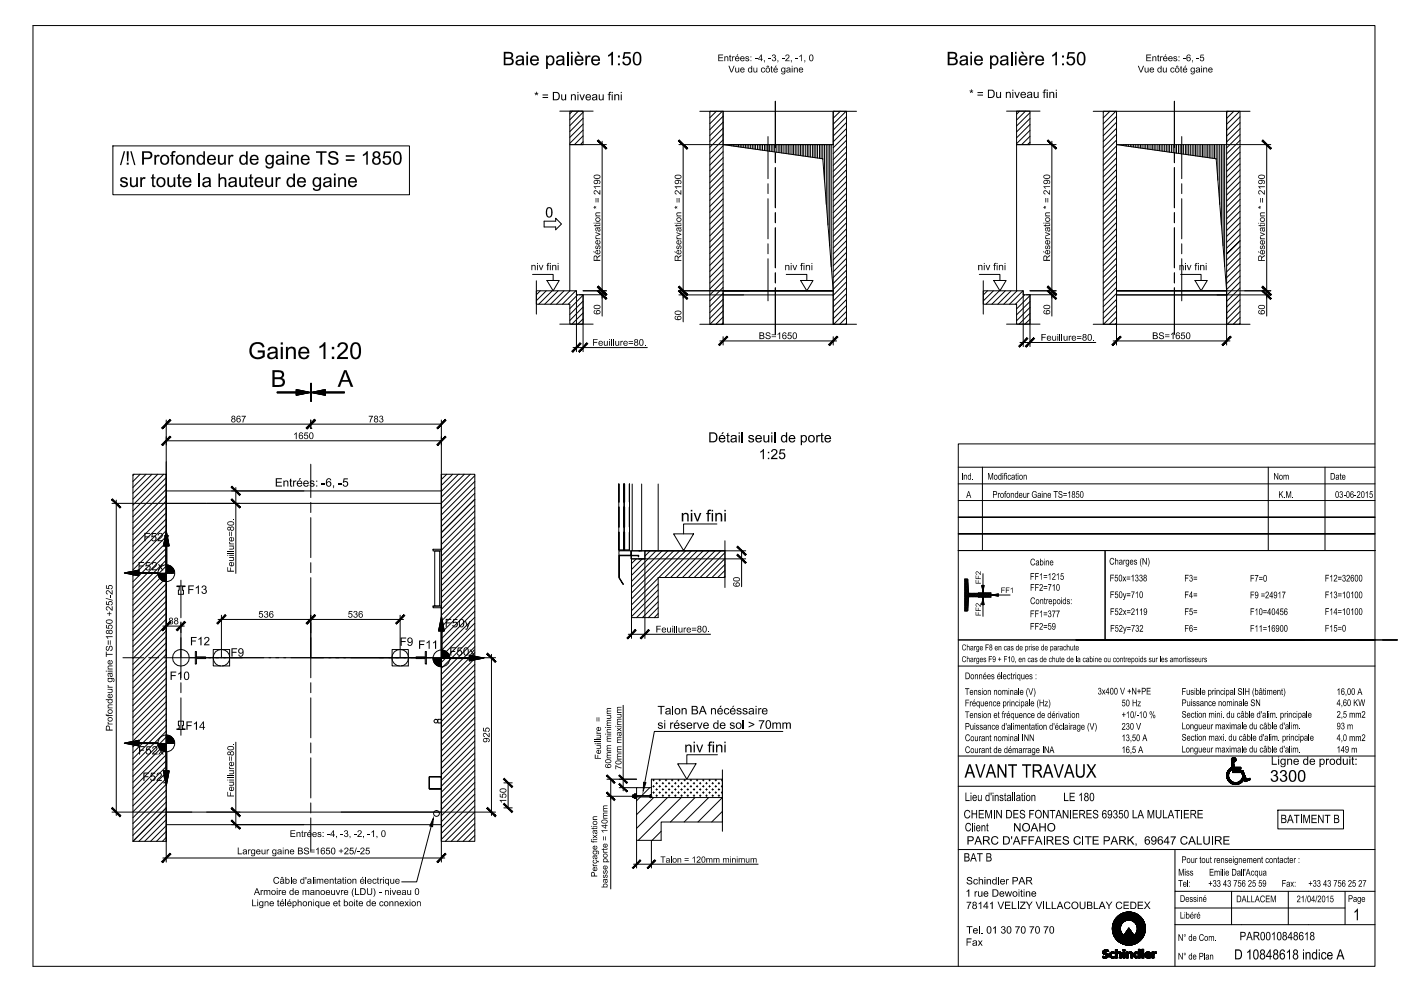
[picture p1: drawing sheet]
<svg xmlns="http://www.w3.org/2000/svg" width="420mm" height="297mm" viewBox="0 0 420 297" stroke-linecap="round" stroke-linejoin="round" font-family="sans-serif">
<g fill="none" stroke="#000" stroke-width=".3">
<path d="M9.9 7.7h402.5v281.9h-402.5zM167.9 33.3h10M170.9 33.3h4v10h-4zM171.6 33.3l-.7 .8M173.4 33.3l-2.5 2.6M174.9 39l-4 4M174.9 37.2l-4 4M174.9 35.4l-4 4.1M174.9 33.7l-4 4M209.9 33.4h47M212.9 33.4h4v63.8h-4zM213.1 33.4l-.2 .2"/>
<path d="M214.8 33.4l-1.9 1.9M216.6 33.4l-3.7 3.7M216.9 33.4v9.9h33M216.9 38.4l-4 4M216.9 36.6l-4 4M216.9 34.8l-4 4.1M232.5 30.4v13.8M249.9 33.4h4v63.8h-4zM249.9 33.4v9.9M250.2 33.4l-.3 .3M252 33.4l-2.1 2M253.7 33.4l-3.8 3.8"/>
<path d="M253.9 38.5l-4 4M253.9 36.7l-4 4.1M253.9 35l-4 4M301.9 33.3h10M304.9 33.3h4v10h-4zM305.8 33.3l-.9 .9M307.5 33.3l-2.6 2.7M308.9 39.1l-4 4M308.9 37.3l-4 4M308.9 35.5l-4 4M308.9 33.8l-4 4M327.9 33.4h47"/>
<path d="M331.1 33.4l-.2 .2M332.9 33.4l-2 1.9M334.6 33.4l-3.7 3.7M334.8 33.4v63.8h-3.9v-63.8h3.9v9.9h33.1M334.8 38.4l-3.9 4M334.8 36.7l-3.9 4M334.8 34.9l-3.9 4M352.2 30.4v13.8M367.9 33.4h4v63.8h-4zM367.9 33.4v9.9M368.2 33.4l-.3 .3M370 33.4l-2.1 2.1"/>
<path d="M371.8 33.4l-3.9 3.9M371.9 38.6l-4 3.9M371.9 36.8l-4 4M371.9 35l-4 4M33.9 43.7h88.9v14.7h-88.9zM174.9 42.5l-.8 .8M174.9 40.7l-2.6 2.6M180.6 42.3v52.4M181.8 43.3h-10.9v43.9M203.6 43.3h46.3M204.9 43.3v53.2M216.9 54.3l-4 4"/>
<path d="M216.9 43.3l29.8 4.3 3.2 39.6M216.9 59.6l-4 4M216.9 57.9l-4 3.9M216.9 56.1l-4 4M216.9 52.5l-4 4.1M216.9 50.8l-4 4M216.9 49l-4 4M216.9 47.2l-4 4M216.9 45.5l-4 4M216.9 43.7l-4 4M216.9 41.9l-4 4M216.9 40.2l-4 4"/>
<path d="M218.9 43.3v.3M219.4 43.3v.4M219.9 43.3v.5M220.4 43.3v.6M221 43.3v.6M221.5 43.3v.7M222 43.3v.8M222.5 43.3v.9M223 43.3v.9M223.5 43.3v1M224.1 43.3v1.1M224.6 43.3v1.2"/>
<path d="M225.1 43.3v1.2M225.6 43.3v1.3M226.1 43.3v1.4M226.6 43.3v1.4M227.2 43.3v1.5M227.7 43.3v1.6M228.2 43.3v1.7M228.7 43.3v1.7M229.3 43.3v1.8M229.7 43.3v1.9M230.2 43.3v2M230.3 40.9v12.7"/>
<path d="M230.3 55.1v2.9M230.3 59.6v12M230.7 43.3v2M231.3 43.3v2.1M231.8 43.3v2.2M232.3 43.3v2.3M232.5 45.8v3M232.5 50.2v12.1M232.8 43.3v2.3M233.4 43.3v2.4M233.9 43.3v2.5M234.3 43.3v2.5"/>
<path d="M234.9 43.3v2.6M235.4 43.3v2.7M236 43.3v2.8M236.4 43.3v2.8M236.9 43.3v2.9M237.5 43.3v3M238 43.3v3.1M238.5 43.3v3.1M239 43.3v3.2M239.6 43.3v3.3M240.1 43.3v3.4M240.6 43.3v3.4"/>
<path d="M241 43.3v3.5M241.6 43.3v3.6M242.1 43.3v3.6M242.6 43.3v3.7M243.1 43.3v3.8M243.7 43.3v3.9M244.2 43.3v3.9M244.7 43.3v4M245.2 43.3v4.1M245.8 43.3v4.2M246.2 43.3v4.2M246.7 43.3v4.5"/>
<path d="M247.3 43.3v10.7M247.8 43.3v18M248.3 43.3v24.2M248.8 43.3v30.4M249.3 43.3v36.6M253.9 59.7l-4 4.1M253.9 58l-4 4M253.9 56.2l-4 4M253.9 54.4l-4 4M253.9 52.7l-4 4M253.9 50.9l-4 4M253.9 49.1l-4 4"/>
<path d="M253.9 47.4l-4 4M253.9 45.6l-4 4M253.9 43.8l-4 4M253.9 42l-4 4.1M253.9 40.3l-4 4M308.9 42.6l-.8 .7M308.9 40.9l-2.5 2.4M315.5 42.3v52.4M316.7 43.3h-11.8v43.9M334.8 56.1l-3.9 4M334.8 43.3l29.9 4.3 3.2 39.6M334.8 59.6l-3.9 4.1"/>
<path d="M334.8 57.9l-3.9 4M334.8 54.4l-3.9 4M334.8 52.6l-3.9 4M334.8 50.8l-3.9 4M334.8 49.1l-3.9 3.9M334.8 47.3l-3.9 4M334.8 45.5l-3.9 4M334.8 43.7l-3.9 4.1M334.8 42l-3.9 4M334.8 40.2l-3.9 4M336.9 43.3v.3M337.4 43.3v.4"/>
<path d="M337.9 43.3v.5M338.4 43.3v.6M339 43.3v.6M339.5 43.3v.7M340 43.3v.8M340.5 43.3v.9M341 43.3v.9M341.5 43.3v1M342 43.3v1.1M342.5 43.3v1.2M343.1 43.3v1.2M343.6 43.3v1.3"/>
<path d="M344.1 43.3v1.4M344.6 43.3v1.4M345.2 43.3v1.5M345.7 43.3v1.6M346.1 43.3v1.7M346.7 43.3v1.7M347.2 43.3v1.8M347.7 43.3v1.9M348.2 43.3v2M348.7 43.3v2M349.3 43.3v2.1M349.8 43.3v2.2"/>
<path d="M350.3 43.3v2.3M350.8 43.3v2.3M351.4 43.3v2.4M351.9 43.3v2.5M352.2 45.8v3M352.2 50.2v12.1M352.4 43.3v2.5M352.8 43.3v2.6M353.4 43.3v2.7M353.9 43.3v2.8M354.4 40.9v12.7M354.4 55.1v2.9"/>
<path d="M354.4 59.6v12M354.9 43.3v2.9M355.5 43.3v3M356 43.3v3.1M356.5 43.3v3.1M357 43.3v3.2M357.5 43.3v3.3M358 43.3v3.4M358.5 43.3v3.4M359 43.3v3.5M359.6 43.3v3.6M360.1 43.3v3.6"/>
<path d="M360.6 43.3v3.7M361.1 43.3v3.8M361.7 43.3v3.9M362.2 43.3v3.9M362.7 43.3v4M363.2 43.3v4.1M363.8 43.3v4.2M364.2 43.3v4.2M364.7 43.3v4.5M365.2 43.3v10.7M365.8 43.3v18M366.3 43.3v24.2"/>
<path d="M366.8 43.3v30.4M367.3 43.3v36.6M367.9 43.3h13.2M371.9 59.8l-4 4M371.9 58l-4 4M371.9 56.3l-4 3.9M371.9 54.5l-4 4M371.9 52.7l-4 4M371.9 50.9l-4 4M371.9 49.2l-4 4M371.9 47.4l-4 4M371.9 45.6l-4 4.1"/>
<path d="M371.9 43.9l-4 4M371.9 42.1l-4 4M371.9 40.3l-4 4M379.9 43.3v51.4M163.2 66.3h3.5v-.9l1.7 1.7-1.7 1.8v-.9h-3.5zM216.9 75.5l-4 4M216.9 79.1l-4 4M216.9 77.3l-4 4M216.9 73.8l-4 4M216.9 72l-4 4M216.9 70.2l-4 4.1M216.9 68.5l-4 4"/>
<path d="M216.9 66.7l-4 4M216.9 64.9l-4 4M216.9 63.2l-4 3.9M216.9 61.4l-4 4M230.3 73.1v3M230.3 77.6v12.6M232.5 63.8v3M232.5 68.3v12M253.9 79.2l-4 4M253.9 77.4l-4 4M253.9 75.6l-4 4.1M253.9 73.9l-4 4"/>
<path d="M253.9 72.1l-4 4M253.9 70.4l-4 3.9M253.9 68.6l-4 4M253.9 66.8l-4 4M253.9 65.1l-4 3.9M253.9 63.3l-4 4M253.9 61.5l-4 4M334.8 79.1l-3.9 4M334.8 77.3l-3.9 4.1M334.8 75.6l-3.9 4M334.8 73.8l-3.9 4M334.8 72.1l-3.9 3.9"/>
<path d="M334.8 70.3l-3.9 4M334.8 68.5l-3.9 4M334.8 66.7l-3.9 4M334.8 65l-3.9 4M334.8 63.2l-3.9 4M334.8 61.4l-3.9 4M352.2 63.8v3M352.2 68.3v12M354.4 73.1v3M354.4 77.6v12.6M371.9 72.2l-4 4 4-4M371.9 79.2l-4 4"/>
<path d="M371.9 77.5l-4 4M371.9 75.7l-4 4M371.9 74l-4 3.9M371.9 70.4l-4 4M371.9 68.6l-4 4M371.9 66.8l-4 4.1M371.9 65.1l-4 4M371.9 63.3l-4 4M371.9 61.6l-4 4M159.7 82.3h6.2v1.8M160.9 84.2v9.9M162 87.2l-1.1 1.1"/>
<path d="M163.8 87.2l-2.9 2.9M164 84.1h3.7l-1.8 3.1zM165.6 87.2l-4 4M167.4 87.2l-4 4M167.9 97.2h10M169.1 87.2l-4 4M170.9 87.2h-10v4h10v6h4v-8.9h-.4M170.9 87.2h2v1.1h8.9M170.9 87.2l-4 4M172.7 87.2l-4 4M172.9 87.2v18.2M173.3 88.3l-2.9 2.9"/>
<path d="M174.9 87.2h6.9M174.9 88.3v17.1M174.9 95.6l-1.6 1.6M174.9 93.8l-3.4 3.4M174.9 92l-4 4.1M174.9 90.3l-4 4M174.9 88.5l-4 4M203.6 87.2h46.3M203.6 88.4h19.4M209.9 97.2h47M216.9 87.2h33zM216.9 88.4v8.8"/>
<path d="M216.9 96.8l-.5 .4M216.9 95l-2.2 2.2M216.9 93.2l-4 4M216.9 91.4l-4 4.1M216.9 89.7l-4 4M216.9 87.9l-4 4M216.9 86.1l-4 4.1M216.9 84.4l-4 4M216.9 82.6l-4 4M216.9 80.9l-4 3.9M232.5 81.8v3M232.5 86.3v13.9"/>
<path d="M235.8 82.3h6.2v1.8M240.1 84.1h3.7l-1.8 3.1zM249.9 88.4v-1.2h-33v1.2h33v8.8M253.9 96.9l-.3 .3M253.9 95.1l-2.1 2.1M253.9 93.3l-3.9 3.9M253.9 91.6l-4 4M253.9 89.8l-4 4M253.9 88.1l-4 3.9M253.9 86.3l-4 4M253.9 84.5l-4 4M253.9 82.7l-4 4"/>
<path d="M253.9 81l-4 4M293.7 82.3h6.2v1.8M294.9 87.2h12v1.1h2v8.9h-4v-6h-10zM294.9 84.2v9.9M296.1 87.2l-1.2 1.2M297.9 87.2l-3 3M298 84.1h3.7l-1.8 3.1zM299.7 87.2l-4 4M301.5 87.2l-4 4M301.9 97.2h10M303.2 87.2l-4 4M305 87.2l-4 4"/>
<path d="M306.8 87.2l-4 4M306.9 87.2v16.7M307.3 88.3l-2.8 2.9M307.8 88.3h8.9M308.9 87.2h7.8M308.9 88.3v15.6M308.9 95.7l-1.5 1.5M308.9 93.9l-3.3 3.3M308.9 92.1l-4 4M308.9 90.4l-4 4M308.9 88.6l-4 4M327.9 97.2h47"/>
<path d="M334.8 87.2v1.2h33.1v8.8M334.8 87.2h33.1v1.2h-33.1M334.8 87.2h33.1zM334.8 87.2v16.2M334.8 96.8l-.3 .4M334.8 95l-2.1 2.2M334.8 93.3l-3.9 3.9M334.8 91.5l-3.9 4M334.8 89.7l-3.9 4M334.8 88l-3.9 3.9M334.8 86.2l-3.9 4M334.8 84.4l-3.9 4"/>
<path d="M334.8 82.6l-3.9 4.1M334.8 80.9l-3.9 4M352.2 81.8v3M352.2 86.3v13.9M354.1 82.3h6.1v1.8M358.4 84.1h3.7l-1.9 3.1zM365 88.4h16.1M367.9 87.2v16.2M367.9 87.2h13.2M371.9 96.9l-.3 .3M371.9 95.2l-2 2M371.9 93.4l-3.8 3.8"/>
<path d="M371.9 91.6l-4 4M371.9 89.9l-4 4M371.9 88.1l-4 4M371.9 86.3l-4 4M371.9 84.5l-4 4.1M371.9 82.8l-4 4M371.9 81l-4 4M83.1 117.8h9.4M83.1 117.5h9.6M83.1 117.6h20.2M88.8 116.8l4.4 .8-4.4 .9zM88.8 118.4h.2"/>
<path d="M88.8 118.2h1.4M88.8 118h2.5M88.8 117.9h3.3M88.8 116.9h.7M88.8 116.9l1.1 .1M88.8 117l1.6 .1M88.8 117.1h1.9M88.8 117.2h2.3M88.8 117.3h2.5M88.8 117.3h3M88.8 117.4h3.5M88.8 116.8h.4"/>
<path d="M89.5 118.4h-.7M89.9 118.3h-1.1M90.7 118.2h-1.9M91.1 118.1h-2.3M91.8 117.9h-3M93 117.7h-9.9M93.2 114.9v5.4M93.2 117.6l4.4-.8v1.7zM93.3 114.9v5.4M93.4 114.9v5.4M93.5 117.7h9.8M93.7 117.5h9.6"/>
<path d="M93.9 117.8h9.4M94.1 117.4h3.5M94.4 117.9h3.2M94.6 117.9h3M94.6 117.3h3M95.1 118h2.5M95.1 117.3h2.5M95.3 118.1h2.3M95.3 117.2h2.3M95.8 118.2h1.8M95.8 117.1h1.8M96 117.1h1.6"/>
<path d="M96.3 118.2h1.3M96.5 118.3h1.1M96.5 117h1.1M97 118.4h.6M97 116.9h.6M97.4 118.4h.2M171.9 104.2h22.2M215.9 102.2h35M216.9 100.9v2.5M249.9 100.9v2.5M305.9 102.7h22.7M333.8 102.2h35.1"/>
<path d="M49.9 125.9v132.5M49.9 127.1h82.5M49.9 132.1h82.5M93.2 128.4h.1M93.2 125.9v2.5M93.2 139.1v10M132.4 125.9v132.5M412.4 133.1h-125v156.5M33.6 150.9h98.8M34.9 149.9v94.5M39.9 142.2h10v110h-10zM40.2 142.2l-.3 .3"/>
<path d="M42 142.2l-2.1 2.1M43.8 142.2l-3.9 3.9M45.6 142.2l-5.7 5.6M47.3 142.2l-7.4 7.4M49.1 142.2l-9.2 9.2M49.8 159.7v9.6M49.9 159l-10 10.1M49.9 157.3l-10 10M49.9 155.5l-10 10M49.9 153.8l-10 9.9M49.9 152l-10 10M49.9 150.2l-10 10"/>
<path d="M49.9 148.5l-10 10M49.9 146.7l-10 10M49.9 144.9l-10 10M49.9 143.1l-10 10.1M49.9 147.2h82.5M49.9 159.3l.8 4.3h-1.7zM49.9 159.3v10.1M50 159.7v9.6M70.7 146.1v25.8M93.2 150.6v3M93.2 155.2v11.9M132.4 142.2h10v110h-10z"/>
<path d="M134 142.2l-1.6 1.5M135.7 142.2l-3.3 3.3M137.5 142.2l-5.1 5.1M139.3 142.2l-6.9 6.8M141 142.2l-8.6 8.6M142.4 158.5l-10 10M142.4 156.7l-10 10M142.4 154.9l-10 10M142.4 153.2l-10 10M142.4 151.4l-10 10M142.4 149.6l-10 10M142.4 147.9l-10 10"/>
<path d="M142.4 146.1l-10 10M142.4 144.3l-10 10M142.4 142.6l-10 10M185.6 150.5v-5.4v19.8h1.5v-19.8v5.4M185.6 159.5v5.4v-5.4v5.4h1.5v-5.4M185.6 152v6M185.6 145.1v5.4M187.1 159.5v5.4zM187.1 152v6M187.3 150.5v-5.4v19.8h1.5v-19.8v5.4M187.3 159.5v5.4zM187.3 152v6"/>
<path d="M187.3 159.5v5.4h1.5v-5.4M188.8 159.5v5.4zM188.8 152v6M189.6 145.1v20h2.8v-20M197.4 145.1v20h-4v2.4h-4.2v-2.4h28.2v8h-20v12h-8v-17.6h34.2M215 157.1h-10v2.9M287.4 155h125h-125M287.4 140h125M287.4 145h125M287.4 150h125M294.6 140v25M380.4 140v25"/>
<path d="M397.4 140v25M37.3 171.7l4.3-.8v1.7zM37.5 171.7h9.9h-10.1M37.7 171.8h14.7M37.7 171.7h9.7M38 171.6h9.4M38.2 171.5h3.4M38.2 171.9h3.4M38.4 171.5h3.2M38.4 172h3.2M38.9 171.4h2.7M38.9 172h2.7"/>
<path d="M39.1 172.1h2.5M39.4 171.3h2.2M39.6 172.2h2M39.9 171.2h1.7M40.1 171.2h1.5M40.1 172.3h1.5M40.3 172.3h1.3M40.5 171.1h1.1M40.8 171h.8M40.8 172.4h.8M41.3 172.5h.3M41.3 170.9h.3"/>
<path d="M41.5 172.6h.1M41.5 170.9h.1M47.4 171.8v.1M47.6 171.8l-.2 .2M47.7 171.8l-.3 .4M47.9 171.8l-.5 .5M48 171.8l-.6 .6M48.2 171.8l-.8 .8M48.3 171.8l-.8 .8M48.5 171.8l-1 1M48.6 171.8l-1 1M48.7 171.8l-1.1 1.1"/>
<path d="M48.9 171.8l-1.2 1.2M49 174.2l.9-1-10 10M49 171.8l-1.3 1.3M49.1 163.4v.2M49.1 163v.6M49.1 171.8l-1.3 1.4M49.2 162.5v1.1M49.3 162.3v1.3M49.3 162.1v1.5M49.3 171.8l-1.5 1.5M49.4 161.6v2M49.5 161.1v2.5"/>
<path d="M49.6 160.9v2.7M49.6 171.8l-1.7 1.6M49.6 160.4v3.2M49.7 160.2v3.4M49.7 171.8l-1.7 1.7M49.9 178.5l-10 10M49.9 176.7l-10 10M49.9 175l-10 10M49.9 171.5l-10 9.9M49.9 169.7l-10 10M49.9 167.9l-10 10M49.9 166.1l-10 10"/>
<path d="M49.9 164.4l-10 10M49.9 162.6l-10 10M49.9 160.8l-10 10M49.9 173.8l-.5 .5M49.9 173.5l-.8 .7M49.9 173.4l-.8 .8M49.9 173.1l-1.1 1M49.9 173l-1.1 1.1M49.9 172.1l-1.7 1.6M49.9 172l-1.7 1.7M49.9 171.4l1.6-1.5-1.6 1.6M49.9 174.2l-.1 .1"/>
<path d="M49.9 174.1l-.3 .2M49.9 173.9l-.4 .4M49.9 173.7l-.6 .5M49.9 172.8l-1.2 1.2M49.9 172.7l-1.3 1.3M49.9 172.6l-1.4 1.3M49.9 172.4l-1.5 1.5M49.9 172.3l-1.6 1.5M50.1 160.2v3.4M50.1 169.3l-.2 .3M50.2 160.7v2.9M50.2 169.4l-.3 .3"/>
<path d="M50.2 161.1v2.5M50.3 161.3v2.3M50.3 169.4l-.4 .4M50.4 161.6v2M50.4 162.1v1.5M50.4 169.4l-.5 .6M50.5 162.5v1.1M50.6 162.8v.8M50.6 169.4l-.7 .7M50.7 163.2v.4M50.7 169.5l-.8 .8M50.8 169.5l-.9 .9"/>
<path d="M50.9 169.5l-1 1.1M51 169.6l-1.1 1.1M51 169.6l-1.1 1.3M51.2 169.7l-1.3 1.3M51.3 169.8l-1.4 1.3M51.3 169.8l-1.4 1.5M51.5 170l-1.6 1.7M51.6 170.1l-3.5 3.5M51.7 170.1l-1.7 1.7M51.8 170.2l-1.6 1.6M51.8 170.3l-1.5 1.5M51.9 170.3l-1.5 1.5"/>
<path d="M51.9 170.4l-1.3 1.4M52 170.5l-1.3 1.3M52.1 170.6l-1.3 1.2M52.1 170.7l-1.1 1.1M52.1 170.8l-1 1M52.2 170.9l-.9 .9M52.2 171l-.8 .8M52.3 171.2l-.6 .6M52.3 171.1l-.8 .7M52.3 171.4l-.5 .4M53 175.6h2.5v.2h-.7l.2 2.3h-1.5l.2-2.3h-.7zM54.3 173.9v11.3"/>
<path d="M93.2 168.7v3M93.2 173.1v30.1M129.9 164.6h2.5v.5h-2.5zM130.4 165.1h1.5v16.6h-1.5zM142.4 179.7l-10 10M142.4 177.9l-10 10M142.4 176.1l-10 10.1M142.4 174.4l-10 10M142.4 172.6l-10 10M142.4 170.9l-10 9.9M142.4 169.1l-10 10M142.4 167.3l-10 10"/>
<path d="M142.4 165.6l-10 10M142.4 163.8l-10 10M142.4 162l-10 10M142.4 160.2l-10 10.1M185.6 173.2l1.3 1.9zM185.6 166.5l.1 6.6zM185.6 165.1h3.6v1.4h-3.6zM185.7 166.5h5.8v.4l-.1-.3zM189.4 165.1v26.2M190.8 167.5l-1.4 1.4M191.6 165.1h32M191.6 167.5h.1"/>
<path d="M191.6 165.1h.1M192.6 167.5l-3.2 3.2M193.4 165.1v26.2M195 165.1l-1.6 1.6M196.8 165.1l-7.4 7.4M197.4 178.6l-6.5 6.5M197.4 176.8l-8 8M197.4 175l-8 8M197.4 173.3l-8 8M198.5 165.1l-9.1 9.1M200.3 165.1l-10.9 10.9M202 160h6l-3 5z"/>
<path d="M202 165.1l-12.6 12.7M203.8 165.1l-14.4 14.4M205.6 165.1l-8 8M207.4 165.1l-8 8M209.1 165.1l-8 8M210.9 165.1l-8 8M212.7 165.1l-8 8M214.4 165.1l-8 8M216.2 165.1l-8 8M217.4 162.1v14M217.4 172.7l-.4 .4M217.4 171l-2.1 2.1"/>
<path d="M217.4 169.2l-3.9 3.9M217.4 167.4l-5.7 5.7M217.4 165.7l-7.4 7.4M222.4 165.1v10.8M287.4 160h125h-125M287.4 165h125h-125M287.4 165h125M289.3 174.8l1-1-.1-.2h-.9v9.5h.7M289.4 173.6h-.1M289.6 173.6l-.3 .2M289.8 173.6l-.5 .5M290.1 173.6l-.8 .7"/>
<path d="M290.2 173.7l-.9 .8M290.2 173.8l.3 3.9M290.3 174.5l-1 .9M290.3 174.2l-1 1M290.3 174l-1 1M290.3 175.1l-1 1M290.3 174.9l-1 1M290.3 174.7l-1 .9M290.4 175.8l-1.1 1M290.4 175.6l-1.1 .9M290.4 175.3l-1.1 1M290.4 176.4l-1.1 1.1"/>
<path d="M290.4 176.2l-1.1 1M290.4 176l-1.1 1M290.4 179.7l-1.1 1.1M290.4 179.5l-1.1 1.1M290.4 177.2l-1.1 1.2M290.4 177l-1.1 1.1M290.4 176.8l-1.1 1.1M290.4 176.6l-1.1 1.1M290.5 179.3l-1.2 1.1M290.5 179l-1.2 1.2M290.5 177.7l-1.2 1.1M290.5 177.5l-1.2 1.1"/>
<path d="M290.5 179l-.3 3.9M290.5 177.7l2.8 .1M290.6 177.8l-1.3 1.2M290.8 177.8l-1.5 1.5M291 177.8l-1.7 1.7M291.2 177.8l-1.9 1.9M291.5 177.8l-2.2 2.2M291.7 177.8l-1.1 1.1M291.9 177.8l-1 1.1M292.1 177.8l-1 1.1M292.3 177.8l-1 1.1M292.6 177.8l-1 1.1"/>
<path d="M292.8 177.8l-1 1.1M293 177.8l-1 1.1M293.3 178.9l-2.8 .1M293.3 177.8l-1 1.1M293.4 177.7h3.8v1.3h-3.8M293.4 177.7l-.1 .1M293.6 177.7l-1.1 1.2M293.8 177.7l-1.1 1.2M294.1 177.7l-1.2 1.2M294.3 177.7l-1.2 1.2M294.5 175.5v.1M294.5 177.7l-1.1 1.2"/>
<path d="M294.5 175.7v-.2v.4M294.6 176.1v-.6v.8M294.6 175.5v1M294.7 176.7v-1.2v1.4M294.7 179.8v1.4v-1.2M294.7 177.1v-1.6v1.8M294.7 179.4v1.8v-1.6M294.8 177.7l-1.4 1.3-.1-.2M294.8 175.5v2M294.8 179.2v2M294.8 177.5v-2v2.2M294.8 179v2.2v-2"/>
<path d="M294.8 175.5h-.3l.3 2.2M294.8 179l-.3 2.2h.3M294.8 179l.3 2.2h-.3M294.8 175.5h.3l-.3 2.2M294.8 172v3.5M294.8 177.2v-1.7v1.8M294.8 179.4v1.8v-1.7M294.9 175.5v1.5M294.9 179.7v1.5M294.9 176.6v-1.1v1.2M294.9 180v1.2v-1.1M295 176.2v-.7v.9"/>
<path d="M295 177.7l-1.3 1.3M295 175.5v.5M295 175.6v.2M295.2 177.7l-1.3 1.3M295.4 177.7l-1.2 1.3M295.6 177.7l-1.2 1.3M295.9 177.7l-1.3 1.3M296.1 177.7l-1.3 1.3M296.3 177.7l-1.3 1.3M296.5 177.7l-1.2 1.3M296.8 177.7l-1.3 1.3M297 177.7l-1.3 1.3"/>
<path d="M297.2 178.9l-.1 .1M297.2 178.7l-.3 .3M297.2 178.4l-.5 .6M297.2 178.2l-.8 .8M297.2 178l-1 1M297.2 177.8l-1.2 1.2M297.2 178.4h5.7M297.4 178.4h2h-1.9M297.4 178.3h2h-1.8M297.8 178.4h1.6h-1.4M297.8 178.3h1.6h-1.4M298.1 178.5h1.3"/>
<path d="M298.2 178.2h1.2M298.4 178.5h1h-.8M298.4 178.2h1h-.8M298.7 178.6h.7h-.5M298.8 178.1h.6h-.5M299.2 178.6h.2M299.2 178.1h.2l-2.2 .3M299.3 178.1l.1 .5-2.2-.2M299.3 178.6h.1M331.4 165v26.8M36.9 197.1h6.2M44.6 197.1h3"/>
<path d="M48.8 187.7h6.5M49.1 197.1h99.5M49.9 199.7l-10 10M49.9 198l-10 9.9M49.9 196.2l-10 10M49.9 194.4l-10 10M49.9 192.7l-10 9.9M49.9 190.9l-10 10M49.9 189.1l-10 10M49.9 187.4l-10 10M49.9 185.6l-10 10M49.9 183.8l-10 10"/>
<path d="M49.9 182l-10 10.1M49.9 180.3l-10 10M54.3 186.4v16.8M58.6 195.3h.3v1.6h2.8v.5h-2.8v1.6h-.3zM64 197.4v2.2h2.2M65.4 185.7h55.6M66.2 194.7h-2.2v2.2M66.4 184.4v12.7M66.7 194.7h2.2v2.2M68.9 197.4v2.2h-2.2M117.6 197.4v2.2h2.2M119.8 194.7h-2.2v2.2"/>
<path d="M120 184.4v12.7M120.3 194.7h2.2v2.2M122.5 197.4v2.2h-2.2M124.8 196.9h2.7v-1.6h.4v3.7h-.4v-1.6h-2.7zM129.9 181.7h2.5v.5h-2.5zM129.9 197.4h5M129.9 197.4h.1M130.1 197.4l-.2 .2M130.2 197.4l-.3 .3M130.4 197.4l-.5 .4M130.5 197.4l-.6 .5M130.7 197.4l-.7 .6"/>
<path d="M130.8 197.4l-.8 .8M131 197.4l-1 .8M131.1 197.4l-1 .9M131.3 197.4l-1.2 1.1M131.4 197.4l-1.2 1.1M131.5 197.4l-1.3 1.2M131.6 188.7v.4M131.7 188.3v.8M131.7 197.4l-1.4 1.3M131.7 188v1.1M131.8 187.8v1.3M131.8 197.4l-1.5 1.4"/>
<path d="M131.9 187.3v1.8M131.9 197.4l-1.5 1.5M132 186.9v2.2M132.1 186.4v2.7M132.1 186.1v3M132.1 197.4l-1.6 1.6M132.2 185.7v3.4M132.2 197.4l-1.7 1.7M132.4 199.2l-.6 .6M132.4 199.1l-.7 .6M132.4 198.6l-1.1 1M132.4 198.2l-1.3 1.3"/>
<path d="M132.4 197.8l-1.6 1.5M132.4 199.7l-.1 .2M132.4 199.6l-.2 .2M132.4 199.5l-.4 .3M132.4 199.3l-.5 .5M132.4 198.9l-.8 .8M132.4 198.8l-.9 .9M132.4 198.5l-1.1 1.1M132.4 198.3l-1.2 1.2M132.4 198l-1.4 1.4M132.4 197.9l-1.5 1.4M132.4 197.6l-1.6 1.6"/>
<path d="M132.4 197.5l-1.7 1.7M132.4 184.7l.9 4.4h-1.8zM132.4 184.7v10.1M132.4 185v9.9M132.5 185.5v9.3M132.6 185.9v3.2M132.6 194.9l-.2 .2M132.7 186.4v2.7M132.7 194.9l-.3 .3M132.8 186.9v2.2M132.8 194.9l-.4 .5M132.9 187.3v1.8"/>
<path d="M133 194.9l-.6 .6M133 187.8v1.3M133.1 188.3v.8M133.1 194.9l-.7 .7M133.1 188.5v.6M133.2 195l-.8 .8M133.3 189v.1M133.3 195l-.9 .9M133.4 195.1l-1 .9M133.5 195.1l-1.1 1.1M133.6 195.2l-1.2 1.1M133.7 195.2l-1.3 1.3"/>
<path d="M133.8 195.2l-1.4 1.4M133.9 195.4l-1.5 1.5M134 195.5l-1.6 1.6M134.1 195.5l-1.7 1.7M134.1 195.6l-3.5 3.5M134.2 195.6l-1.7 1.8M134.3 195.7l-1.6 1.7M134.4 195.8l-1.6 1.6M134.4 195.9l-1.4 1.5M134.5 196l-1.4 1.4M134.5 196l-1.3 1.4M134.6 196.1l-1.2 1.3"/>
<path d="M134.6 196.2l-1.1 1.2M134.6 196.3l-1 1.1M134.7 196.4l-.9 1M134.7 196.5l-.8 .9M134.8 196.6l-.7 .8M134.8 196.9l-.4 .5M134.8 196.8l-.6 .6M135 197.4h9.6M135 197.1h9.4M135 197.4h9.4M140.7 196.4l4.4 .8-4.4 .9zM140.7 198.1h.2"/>
<path d="M140.7 196.4l.4 .1M140.7 196.5h.6M140.7 196.6h1.1M140.7 196.6l1.6 .1M140.7 196.7l2.1 .1M140.7 196.8h2.3M140.7 196.9h2.5M140.7 196.9l3 .1M140.7 197l3.5 .1M140.7 197.5h3.2M141.3 198h-.6M141.8 197.9l-1.1 .1"/>
<path d="M142.3 197.8l-1.6 .1M142.4 199.1l-10 10.1M142.4 197.4l-10 10M142.4 195.6l-10 10M142.4 193.8l-10 10M142.4 192.1l-10 10M142.4 190.3l-10 10M142.4 188.6l-10 9.9M142.4 186.8l-10 10 1.4-1.5M142.4 185l-10 10M142.4 183.2l-10 10.1M142.4 181.5l-10 10"/>
<path d="M142.8 197.7h-2.1M143.2 197.6l-2.5 .1M143.7 197.5l-3 .1M144.9 197.2h-9.9h10.1M147.4 196.1v48.3M188.4 190.1h24.7M197.4 183.9l-1.2 1.2M197.4 182.1l-3 3M197.4 180.4l-4.8 4.7M287.4 199.6h125M290 183.1l.3-.2zM290.3 182.7l-.5 .4"/>
<path d="M290.3 182.4l-.8 .7M290.3 182.2l-1 .9M290.3 181.9l-1 1M290.3 181.7l-1 1M290.4 181.4l-1.1 1M290.4 181.2l-1.1 1M290.4 181l-1.1 1M290.4 180.7l-1.1 1M290.4 180.5l-1.1 1M290.4 180.3l-1.1 1M290.4 180l-1.1 1.1M294.5 181.1v.1"/>
<path d="M294.5 180.8v.4v-.2M294.6 180.4v.8v-.6M294.6 180.2v1M294.8 181.2v3.5M295 180.3v.9v-.7M295 180.7v.5M295 180.9v.2M322.7 191.8h.1M330.1 191.8h.1M391.1 191.8h-61h88.9h-4.3M407.4 191.8h5h-125h125M49.9 219.2l-10 10"/>
<path d="M49.9 217.4l-10 10M49.9 215.6l-10 10M49.9 213.9l-10 10M49.9 212.1l-10 10M49.9 210.4l-10 9.9M49.9 208.6l-10 10M49.9 206.8l-10 10M49.9 205l-10 10.1M49.9 203.2l-10 10.1M49.9 201.5l-10 10M53.5 216.2h1.5l-.2 2.3h.7v.2h-2.5v-.2h.7zM54.3 204.6v3"/>
<path d="M54.3 209.2v11.2M93.2 204.6v3M93.2 209.2v11.9M131.3 215.6h1.1v1.1h-1.1zM142.4 218.6l-10 10M142.4 216.8l-10 10M142.4 215.1l-10 10M142.4 213.3l-10 10M142.4 211.5l-10 10M142.4 209.8l-10 10M142.4 208l-10 10M142.4 206.2l-10 10"/>
<path d="M142.4 204.5l-10 10M142.4 202.7l-10 10M142.4 200.9l-10 10M186.9 211.4v25.6M201.8 211.6v2.5M234.8 219.2h-38.6l-2.8 15.3M303.5 216.7v2M318.9 216.7v2M360.1 206.2v2.1M370.3 206.2v2.1M372.9 206.2v2.1M37.3 222.8l4.3-.9v1.7z"/>
<path d="M37.5 222.8h14.9M37.5 222.7l9.9 .1h-10.1M37.7 222.7h9.7M38 222.6h9.4M38.2 222.5h3.4M38.4 223h3.2M38.7 222.5h2.9M38.9 223.1h2.7M39.1 222.4h2.5M39.4 222.3h2.2M39.4 223.2h2.2M39.9 222.3h1.7"/>
<path d="M39.9 223.3h1.7M40.3 222.2h1.3M40.3 223.4h1.3M40.5 222.1h1.1M40.5 223.4h1.1M41 222h.6M41 223.5h.6M41.3 223.6h.3M41.3 222h.3M47.4 222.8l-9.4 .1M47.6 222.8l-.2 .3M47.7 222.8l-.3 .4"/>
<path d="M47.9 222.8l-.5 .5M48.2 222.8l-.8 .8M48.3 222.8l-.8 .8M48.5 222.8l-1 1M48.6 222.8l-1 1.1M48.7 222.8l-1.1 1.1M48.9 222.8l-1.2 1.2M49 231.1h1.7l-.8 4.3zM49 222.8l-1.3 1.4M49.1 231.1v.1M49.1 231.1v.6M49.1 222.8l-1.3 1.4"/>
<path d="M49.2 231.1v1.1M49.3 231.1v1.3M49.3 231.1v1.5M49.3 222.8l-1.5 1.5M49.4 231.1v2M49.4 222.8l-1.5 1.6M49.5 231.1v2.5M49.6 231.1v2.7M49.6 222.8l-1.7 1.7M49.6 231.1v3.2M49.7 231.1v3.4M49.9 238.6l-10 10"/>
<path d="M49.9 236.9l-10 9.9M49.9 235.1l-10 10M49.9 233.3l-10 10M49.9 231.6l-10 10M49.9 229.8l-10 10M49.9 228l-10 10M49.9 226.2l-10 10.1M49.9 224.5l-10 10M49.9 225.3l-.1 9.7M49.9 224.8l-.5 .5M49.9 224.5l-.8 .8M49.9 224.4l-.8 .8"/>
<path d="M49.9 224.1l-1.1 1M49.9 224l-1.1 1.1M49.9 223.1l-1.7 1.6M49.9 223l-1.7 1.7M49.9 225.1l-.3 .2M49.9 225l-.4 .3M49.9 224.7l-.6 .6M49.9 224.2l-.9 1M49.9 223.8l-1.2 1.2M49.9 223.7l-1.3 1.3M49.9 223.6l-1.4 1.3M49.9 223.4l-1.5 1.5"/>
<path d="M49.9 223.3l-1.6 1.5M49.9 225.3v10.1M49.9 220.3v.1M50 225.3v9.7M50.1 220.3l-.2 .3M50.1 231.1v3.4M50.2 231.1v2.9M50.2 220.4l-.3 .3M50.2 231.1v2.5M50.3 231.1v2.2M50.3 220.4l-.4 .5M50.4 231.1v2"/>
<path d="M50.4 220.4l-10.5 10.5M50.5 231.1l-.1 1.5M50.5 231.1v1.1M50.6 220.4l-.7 .7M50.6 231.1v.8M50.7 220.5l-.8 .8M50.7 231.1v.3M50.8 220.5l-.9 .9M50.9 220.6l-1 1M51 220.6l-1.1 1.1M51 220.6l-1.1 1.3M51.2 220.7l-1.3 1.3"/>
<path d="M51.3 220.8l-1.4 1.3M51.3 220.8l-1.4 1.5M51.4 220.9l-1.5 1.5M51.5 220.9l-1.6 1.6M51.5 221l-11.6 11.7M51.6 221.1l-3.5 3.5M51.7 221.1l-1.7 1.7M51.8 221.2l-1.6 1.6M51.8 221.3l-1.5 1.5M51.9 221.4l-1.5 1.4M51.9 221.4l-1.3 1.4M52 221.6l-1.3 1.2"/>
<path d="M52.1 221.7l-1.3 1.1M52.1 221.7l-1.1 1.1M52.1 221.8l-1 1M52.2 221.9l-.9 .9M52.2 222l-.8 .8M52.3 222.3l-.6 .5M52.3 222.1l-.8 .7M52.3 222.4l-.5 .4M70.7 222.5v25.7M93.2 222.7v3M93.2 227.2v12M128.7 232.8h3.7h-3.7v3.7h3.7v-3.7v3.7h-3.7z"/>
<path d="M142.4 239.8l-10 10M142.4 238l-10 10.1M142.4 236.3l-10 10M142.4 234.5l-10 10M142.4 232.7l-10 10M142.4 231l-10 10M142.4 229.2l-10 10M142.4 227.5l-10 9.9M142.4 225.7l-10 10M142.4 223.9l-10 10M142.4 222.1l-10 10.1M142.4 220.4l-10 10"/>
<path d="M151.1 234.7h2.5M152.4 234.7v7.4M182 233.6h8.9M182 238.7h13.6M183.2 233.6v32.8M185.7 236.1h5.2M189.8 239h.4M189.8 238.4h.4v.6M189.8 238.3v.7h.4v.2M189.8 238.3v.7M190.2 238.2v.2l-.4-.1M190.3 238.3h.4"/>
<path d="M190.3 238h.4M190.3 238.3v.7M190.3 238v.3M190.7 239l-.5 .2 .5 .1M190.7 238v1M190.7 239v.3M190.7 238l.2 1.4zM190.7 238.2v1M190.9 238.7h.1M190.9 238.5h3.9M190.9 238.9h3.9M190.9 236.1h4.5v-2.5h21.2v12.8h-18.3v5.5h-7.4z"/>
<path d="M194.8 236.1l-3.9 3.9M194.9 238.8v.1M194.9 238.9l.1 .2M194.9 238.5v.4M194.9 238.4v.1M195 238.2l.1 .9zM195 238.5h.1M195 238.3l-.1 .1M195 238.9h.1M195.4 236.1v3h21.2l-7.3 7.3M195.8 237.6h.4M195.8 235.7h.4"/>
<path d="M195.8 233.8h.4M196 233.6v.5M196 235.5v.4M196 237.3v.5M196 239.1l-5.1 5.1M196.7 238.5h.5M196.7 236.6h.5M196.7 234.8h.5M196.9 234.5v.5M196.9 236.4v.5M196.9 238.3v.4M197.6 237.6h.5"/>
<path d="M197.6 235.7h.5M197.6 233.8h.5M197.9 233.6v.5M197.9 235.5v.4M197.9 237.3v.5M198.6 238.5h.4M198.6 236.6h.4M198.6 234.8h.4M198.8 234.5v.5M198.8 236.4v.5M198.8 238.3v.4M199.5 237.6h.5"/>
<path d="M199.5 235.7h.5M199.5 233.8h.5M199.7 233.6v.5M199.7 235.5v.4M199.7 237.3v.5M200.2 239.1l-9.3 9.2M200.4 238.5h.5M200.4 236.6h.5M200.4 234.8h.5M200.6 234.5v.5M200.6 236.4v.5M200.6 238.3v.4"/>
<path d="M201.4 237.6h.4M201.4 235.7h.4M201.4 233.8h.4M201.6 233.6v.5M201.6 235.5v.4M201.6 237.3v.5M202.3 238.5h.5M202.3 236.6h.5M202.3 234.8h.5M202.6 234.5v.5M202.6 236.4v.5M202.6 238.3v.4"/>
<path d="M203.2 228.9h5.5l-2.7 4.7zM203.2 237.6h.5M203.2 235.7h.5M203.2 233.8h.5M203.5 233.6v.5M203.5 235.5v.4M203.5 237.3v.5M204.2 238.5h.4M204.2 236.6h.4M204.2 234.8h.4M204.3 239.1l-12.9 12.8M204.4 234.5v.5"/>
<path d="M204.4 236.4v.5M204.4 238.3v.4M205.1 237.6h.5M205.1 235.7h.5M205.1 233.8h.5M205.3 233.6v.5M205.3 235.5v.4M205.3 237.3v.5M206 238.5h.5M206 236.6h.5M206 234.8h.5M206.3 234.5v.5"/>
<path d="M206.3 236.4v.5M206.3 238.3v.4M207 237.6h.4M207 235.7h.4M207 233.8h.4M207.2 233.6v.5M207.2 235.5v.4M207.2 237.3v.5M207.9 238.5h.5M207.9 236.6h.5M207.9 234.8h.5M208.1 234.5v.5"/>
<path d="M208.1 236.4v.5M208.1 238.3v.4M208.4 239.1l-7.3 7.3M208.8 237.6h.5M208.8 235.7h.5M208.8 233.8h.5M209.1 233.6v.5M209.1 235.5v.4M209.1 237.3v.5M209.7 238.5h.5M209.7 236.6h.5M209.7 234.8h.5"/>
<path d="M210 234.5v.5M210 236.4v.5M210 238.3v.4M210.7 237.6h.4M210.7 235.7h.4M210.7 233.8h.4M210.9 233.6v.5M210.9 235.5v.4M210.9 237.3v.5M211.7 238.5h.4M211.7 236.6h.4M211.7 234.8h.4"/>
<path d="M211.9 234.5v.5M211.9 236.4v.5M211.9 238.3v.4M212.5 239.1l-7.3 7.3M212.6 237.6h.4M212.6 235.7h.4M212.6 233.8h.4M212.8 233.6v.5M212.8 235.5v.4M212.8 237.3v.5M213.5 238.5h.5M213.5 236.6h.5"/>
<path d="M213.5 234.8h.5M213.7 234.5v.5M213.7 236.4v.5M213.7 238.3v.4M214.4 237.6h.5M214.4 235.7h.5M214.4 233.8h.5M214.7 233.6v.5M214.7 235.5v.4M214.7 237.3v.5M215.2 226.2h-9.2v2.7M215.4 238.5h.4"/>
<path d="M215.4 236.6h.4M215.4 234.8h.4M215.6 234.5v.5M215.6 236.4v.5M215.6 238.3v.4M216.3 237.6h.3M216.3 235.7h.3M216.3 233.8h.3M216.5 233.6v.5M216.5 235.5v.4M216.5 237.3v.5M216.6 230.8v18.4"/>
<path d="M287.4 235.7h125M287.4 226.6h125M303.7 237.6v2.5M304.3 237.6v2.5M367.9 232.1h.6h-.6M367.9 232.2h.6M367.9 232.3h.5M367.9 232.5h.5M367.9 232.6h.5M367.9 232.7h.6M367.9 231.9h.6h-.6M367.9 231.9l.6 .1"/>
<path d="M367.9 232.1h.6M367.9 232.8h.6M367.9 232.9h.6M367.9 233h.6M367.9 231.7h.6M367.9 233.2h.6M367.9 231.8h.6M367.9 233.1h.6M368 231.6h.6M368 233.3h.6M368 233.2h.6M368 233.4h.7"/>
<path d="M368.1 233.5l.7 .1M368.1 233.5h.6M368.1 231.4h.6M368.1 231.3h.7h-.6M368.1 233.6h.7M368.2 231.2h.6h-.6M368.2 231.2h.6M368.2 233.7h.6M368.2 231.1h.7M368.2 233.8h.7M368.2 233.9h.8M368.3 234h.8"/>
<path d="M368.4 234.1h.8M368.4 230.9h.7M368.4 230.8h.8h-.7M368.4 232.2h-.5h.6M368.4 232.4h-.5h.5M368.4 232.5h-.5h.5M368.4 232.6h-.5h.5M368.5 232h-.6h.6M368.5 232.2h-.6h.6M368.5 232.7h-.6h.6M368.5 232.8h-.6h.6M368.5 232.9h-.6h.6"/>
<path d="M368.5 234.1h.8M368.5 231.9h-.6h.6M368.5 234.2h.9M368.5 230.8h.8M368.5 230.6h.8M368.5 231.8h-.6h.6M368.5 234.3h1M368.6 231.6h-.6h.6M368.6 230.5h.7h-.6M368.6 231.5h-.6h.6M368.6 234.4h1.1M368.7 230.5h.6"/>
<path d="M368.7 231.4h-.6h.6M368.7 231.4l-.7 .1M368.7 234.4h1.1M368.8 231.3h-.7h.7M368.8 231.4h-.7h.7M368.8 234.5h1.3M368.8 231.2h-.6h.6M368.9 230.4h.4M368.9 231.1h-.7h.7M368.9 234.6h1.5M368.9 234.6h3.3h-3.2M369 231.1h-.8h.8"/>
<path d="M369 234.7h3.1M369 231h-.7h.7M369 230.2h.3h-.2M369 230.9h-.7h.8M369 231h-.7M369.1 234.7h2.9M369.1 230.2h.2M369.1 230.2h.1M369.1 230.9h-.7h.7M369.2 230.1l.1 .6M369.2 230.8h-.8h.8M369.2 234.8h2.7"/>
<path d="M369.3 230.8h-.8h.8M369.3 227.6h1.4M369.3 230.3h-.3h.3M369.3 230.3h-.4M369.3 230.7h-.8h.8M369.3 234.9h2.5M369.3 230.1a2.69 2.69 0 0 0-.6 4.2 2.69 2.69 0 0 0 4.3-.6M369.3 227.7a.66 .66 0 0 1 .7-.6 .66 .66 0 0 1 .7 .7 .66 .66 0 0 1-.8 .6l.2 1.6h2v.5h-2l.1 .5h2.5l1.1 2.7 .9-.4 .2 .4-1.5 .6M369.3 227.5h1.3M369.3 227.9h1.4M369.3 228h1.3M369.3 228.1h1.3"/>
<path d="M369.3 228.2h1.2M369.3 230.4h-.5h.5M369.3 230.5h-.5h.5M369.3 230.6h-.7h.7M369.4 227.4h1.2M369.4 228.3l.7 .1M369.4 228.5h.5M369.4 228.6h.5M369.4 228.7h.6M369.4 230.7a2.14 2.14 0 0 0 0 3.5 2.14 2.14 0 0 0 3.3-1.3M369.4 227.3h1.1h-1M369.4 228.8h.6"/>
<path d="M369.4 228.9h.6M369.4 229.1h.6M369.4 229.2h.6M369.5 229.3h.5M369.5 229.4h.5M369.5 229.5h.5M369.5 229.7h.6M369.5 235h2.1M369.5 227.2h.9h-.8M369.5 227.3h1M369.5 229.8h.6M369.5 229.9h.6"/>
<path d="M369.5 230h2.6M369.5 230.2h2.6M369.6 230.3h2.5M369.6 230.4h2.5M369.6 230.5h2.5M369.6 230.6h.5M369.6 227.2h.8M369.6 227.2h.8h-.8M369.6 230.8h.5M369.6 230.9h.5M369.6 231h3.2h-3.2h.6M369.6 231.1h3.2"/>
<path d="M369.6 231.2h3.2M369.6 231.4h3.3M369.6 231.5h3.3M369.6 231.6h3.4h-.7M369.7 227.1h.6M369.7 235h1.7M369.9 228.4h-.5h.5M369.9 228.5h-.5h.5M370 228.6h-.6h.6M370 228.8h-.6h.6M370 228.9h-.6h.6M370 229h-.6h.6"/>
<path d="M370 229.1h-.6h.6M370 229.2h-.5h.5M370 229.3h-.5h.5M370 229.4h-.5h.5M370 229.5h-.5h.5M370.1 229.6h-.6h.6M370.1 229.7h-.6h.6M370.1 229.8h-.6h.6M370.1 229.9h-.6h.6M370.1 230h-.6h.6M370.1 235.1h.9M370.1 230.5h-.5h2.5"/>
<path d="M370.1 230.6h-.5h.5M370.1 230.7h-.5h.5M370.1 230.8h-.5h.5M370.1 230.9h-.5h.5M370.2 231h-.6h.6M370.3 228.3h-.9h.9M370.4 228.3h-1h1M370.4 235.2h.3M370.4 228.3h-1.1h1.1M370.5 228.2h-1.2h1.2M370.5 228.1h-1.2h1.2M370.6 227.4h-1.2h1.2"/>
<path d="M370.6 228h-1.3h1.3M370.6 227.5h-1.2h1.2M370.7 227.5h-1.4h1.4M370.7 227.7h-1.4h1.4M370.7 227.8h-1.4h1.4h-1.4l.4 3.8h2.6l1.1 2.7M370.7 227.8h-1.4h1.4M370.7 227.9h-1.4h1.4M371.3 234.4h1.1M371.7 234.9h-2.3h2.3M371.8 234.1h.9M371.9 234.1h.8M372.1 234.7h-3.1h3.1"/>
<path d="M372.1 230h-2.6h2.6M372.1 230.1h-2.6h2.6M372.1 230.2h-2.5h2.5M372.1 230.3h-2.5h2.5M372.1 230.4h-2.5h2.5M372.1 230.5h-2.5h2.5M372.2 233.8h.7M372.3 234.6h-1.6M372.3 233.6h.6M372.3 234.5h-1.2M372.4 231.6h.6M372.4 231.7h.6h-.6"/>
<path d="M372.4 233.5h.5M372.4 231.7l.7 .1M372.5 231.8h.6M372.5 231.9h.6h-.6M372.5 233.4h.4M372.5 234.4h-1.1M372.5 231.9h.6M372.5 233.3h.3M372.6 232.1h.6M372.6 232.1h.6h-.6M372.6 233.2h.2M372.6 234.3h-1"/>
<path d="M372.6 232.2h.6h-.6M372.6 232.2h.6M372.6 233h.1M372.6 233.1h.1M372.6 232.3h.6M372.6 232.9h.1M372.6 234.2h-.9M372.6 232.9l.3 .8h-.6M372.7 232.5h.6M372.8 231.1h-3.2h3.2M372.8 232.7h.6M372.8 232.8h.7"/>
<path d="M372.8 234h-.8M372.9 231.3h-3.3h3.3M372.9 233.9h-.8M372.9 231.4h-3.3h3.3M372.9 232.9h.6M372.9 233h.6h-.6M372.9 231.5h-3.3h3.3M372.9 233h.6M373 231.6h-.6h.6M373 233.2h.6h-.6M373 233.2h.6M373 233.3h.6"/>
<path d="M373.1 231.9h-.6h.6M373.1 233.4h.6M373.1 232h-.6h.7M373.1 233.5h.6M373.2 232h-.6h.6M373.2 233.6h1.6h-1.6M373.2 232.2h-.6h.6M373.2 233.8h1.5M373.2 232.3h-.6h.6M373.3 232.4h-.6h.6M373.3 233.9h1M373.3 234h1"/>
<path d="M373.3 232.5h-.6h.6M373.3 232.5l-.6 .1M373.4 232.6h-.6h.6M373.4 234.1h.4M373.4 234.2h.3M373.4 232.7h-.6h.6M373.4 232.7h-.6h.7M373.4 234.3h.1M373.5 232.8h-.6h.6M373.5 232.9h-.6h.6M373.5 233h-.6h.6M373.6 233.1h-.7h.7"/>
<path d="M373.6 233.1h-.6h.6M373.6 233.2h-.6h.6M373.6 234.2h-.2h.2M373.6 233.3h-.6h.6M373.7 234.1h-.3h.4M373.9 234.1h-.5h.5M374 234.1h-.7h.7M374 233.6h.8M374.1 234h-.8h.9M374.3 233.5h.5M374.3 233.4h.5M374.4 233.9h-1.1h1.2"/>
<path d="M374.6 233.8h-1.4h1.4M374.6 233.3h.2M374.6 233.8h-1.4h1.5M374.7 233.3h.1M374.9 233.7h-1.7h1.7M33.6 243.4h115M48.8 257.2h84.6M49.9 251l-1.2 1.2M49.9 249.2l-3 3M49.9 247.5l-4.7 4.7M49.9 245.7l-6.5 6.5M49.9 243.9l-8.3 8.3"/>
<path d="M49.9 242.1l-10 10.1M49.9 240.4l-10 10M49.9 247.2h82.5M93.2 240.7v3M93.2 245.2v10M129.3 247.7l-4.3 16.6h-4.5M142.4 250.4l-1.8 1.8M142.4 248.7l-3.5 3.5M142.4 246.9l-5.3 5.3M142.4 245.1l-7.1 7.1M142.4 243.4l-8.9 8.8M142.4 241.6l-10 10"/>
<path d="M151.1 242.1h2.5M190 259h37.4M190.9 251.9v8.3M195.4 251.9v8.3M198.3 249.2l-2.7 2.7M216.6 243.2l-3.2 3.2M287.4 254.6h125M291.7 246.7v2.5M298.1 242.8v2.5M313.1 250.7v2.5M321.1 242.8v2.5M324.8 250.7v2.5"/>
<path d="M352.4 254.6v12.6h60M354.4 242.8v2.5M363.6 250.7v2.5M383.2 242.8h19.7v5.7h-19.7zM390.2 244.2v2.5M293.7 277.6v2.2M299.5 262.9v2.2M305.4 270.3v2.2M313.1 270.3v2.2M333.6 278.4l5.1-5-5.1 5.2 5.2-5.2-5.2 5.2 5.2-5.2-5.2 5.2 5.3-5.2-5.3 5.3 5.3-5.3-5.3 5.3 5.3-5.3-5.3 5.4 5.4-5.4-5.4 5.4 5.4-5.4-5.4 5.4 5.5-5.4-5.5 5.5M333.6 277.9l4.6-4.5-4.6 4.6M333.7 277.5l4.1-4.1-4.1 4.2"/>
<path d="M333.8 276.9l3.4-3.3-3.4 3.4M334.4 275.6l1.5-1.4-1.6 1.5M335.4 274.5l-.7 .7M335.5 274.4l-.9 .9M335.6 274.3l-1.1 1.1M335.7 274.3l-1.2 1.2M335.8 274.2l-1.4 1.3M336 278.5l-1.9 2 1.9-1.8M336 278.4l-2 2 2-2M336 278.3l-2 2M336 278.1l-2 2.1M336 278.8l-1.8 2z"/>
<path d="M336 278.8l-1.8 1.9M336 278.7l-1.9 1.9M336 278l-2.1 2.2M336 278l-2.1 2.1M336 277.8l-2.1 2.2M336.1 279l-1.9 1.8M336.1 277.7l-2.2 2.3 2.2-2.3M336.1 274l-1.9 1.9M336.2 277.5l-2.4 2.4 2.3-2.3M336.2 277.4l-2.4 2.4M336.2 274l-2 2M336.2 279.3l-1.8 1.8"/>
<path d="M336.2 279.4l-1.7 1.8 1.8-1.7M336.2 279.4l-1.8 1.7M336.2 279.4l-1.7 1.8M336.3 277.2l-2.5 2.5 2.4-2.4M336.3 273.9l-2.2 2.2M336.4 279.7l-1.9 1.6M336.4 277l-2.7 2.6M336.4 279.7l-1.6 1.9M336.4 276.9l-2.6 2.8M336.5 279.7l-1.8 1.8M336.5 273.9l-2.5 2.3M336.5 276.9l-2.8 2.7"/>
<path d="M336.5 276.7l-2.8 2.9M336.6 273.8l-2.6 2.6M336.6 280l-1.6 1.8M336.6 280l-1.7 1.7 1.8-1.6M336.6 280l-1.8 1.6M336.7 273.7l-2.8 2.9M336.7 273.8l-2.7 2.6M336.8 273.7l-2.9 3M337 273.6l-3.2 3.2 3.2-3.2M337 276.4l2.8-2.9-3 3M337 273.6l-3.2 3.2M337.4 273.5l-3.7 3.7 3.6-3.6"/>
<path d="M337.5 273.5l-3.8 3.7M337.6 273.5l-3.9 3.8M337.6 276l2.4-2.4-2.7 2.5M337.6 273.5l-3.9 3.9M337.7 273.4l-4 4.1 4-4.1M337.7 273.5l-4 4M337.8 279.2l.9-.8-1 1M337.8 273.4l-4.2 4.2M337.9 279.1l.8-.8-.8 .8M338 273.4l-4.4 4.3M338 275.8l2.2-2.2-2.3 2.3M338.1 273.4l-4.5 4.4"/>
<path d="M338.3 273.4l-4.7 4.8 4.8-4.8-4.8 4.9 4.9-4.9-4.9 4.9 4.9-4.9M338.6 273.4l-5 4.9 5-4.9M338.6 278.2l-.2 .2M338.6 278.2l-.2 .1M338.6 278.2h-.1M338.6 278.3l-.5 .5M338.6 275.8l2.1-1.9-2 1.9M338.7 278.4l-1.1 1.1M338.7 278.5l-1.3 1.4M338.7 278.4l-1.3 1.4M338.7 278.5l-1.2 1.2M338.8 278.5l-1.5 1.6"/>
<path d="M338.8 278.6l-1.8 1.9M338.8 278.6l-1.8 1.8M338.8 278.6l-1.7 1.6M338.9 278.7l-2.4 2.4M338.9 275.8l2-1.9-1.9 1.9M338.9 278.8l-2.6 2.7M339 278.8l-2.9 3M339 278.8l-2.8 2.8M339 278.9l-3.4 3.4M339 278.8l-3.4 3.5 .1-.2M339.1 278.9l-3.5 3.5M339.1 273.4l-5.5 5.5 5.5-5.5"/>
<path d="M339.2 273.4l-5.6 5.5 5.7-5.5-5.6 5.7 5.6-5.7-5.6 5.7M339.2 279.1l-3.4 3.3M339.2 275.9l1.9-1.8-1.8 1.8M339.2 279.1l-3.4 3.4M339.3 279.3l-3.3 3.3 3.4-3.2M339.4 273.4l-5.7 5.7 5.7-5.7M339.4 279.4l-3.3 3.3M339.4 273.4l-5.7 6M339.4 279.5l-3.2 3.2M339.5 279.5l-3.2 3.3M339.5 279.6l-3.1 3.2M339.5 279.7l-3.1 3.1"/>
<path d="M339.6 273.5l-5.9 6M339.6 279.7l-3.1 3.1 3.1-3.1-3 3.2 3.1-3M339.7 273.5l-6 6 3-2.9M339.7 276.1l1.8-1.7-1.7 1.7M339.8 279.9l-3.1 3.1 3.1-3M339.8 280l-3 3M339.8 273.6l-2.7 2.6M340 273.6l-2.4 2.4M340.1 273.6l-2.3 2.3M340.3 273.7l-2.2 2.1M340.3 273.7l-2.1 2.1 2.1-2.1M340.4 273.7l-2.1 2.1"/>
<path d="M340.4 273.7l-2 2.1M340.5 273.8l-2 2 2-2M340.5 273.8l-2.1 2M340.6 279.8l2.8-2.7-3 3M340.8 273.9l-2 1.9M340.8 279.4l2.5-2.5-2.5 2.6M340.9 279.2l2.4-2.3-2.4 2.4M340.9 277.5l1.9-1.8-1.9 1.8M341 279.1l2.3-2.3-2.4 2.3M341 274l-2 1.8M341.1 278.6l2-2.2-2 2.2M341.1 278.4l2-2-2 2.1"/>
<path d="M341.1 274.1l-1.9 1.8M341.3 274.2l-1.8 1.8 1.7-1.9-1.9 1.8M341.3 274.2l-1.7 1.8 1.8-1.8M341.4 274.3l-1.7 1.8 1.7-1.8M341.6 274.4l-1.7 1.8M341.7 274.5l-1.7 1.7 1.7-1.7M341.7 274.5l-1.7 1.8M341.8 274.6l-1.7 1.7 1.7-1.7-1.6 1.8 1.8-1.7-1.7 1.8 1.7-1.7-1.7 1.7M341.9 274.7l-1.7 1.7M342.1 274.9l-1.6 1.8M342.3 275.1l-1.7 1.7 1.7-1.8-1.8 1.7 1.7-1.7-1.8 1.6 1.7-1.7-1.8 1.7M342.3 275.1l-1.7 1.8 1.8-1.7"/>
<path d="M342.4 275.3l-1.7 1.7M342.4 275.2l-1.7 1.7M342.5 275.4l-1.6 1.9 1.7-1.8M342.5 275.3l-1.7 1.8 1.7-1.7M342.6 275.5l-1.7 2M342.6 275.5l-1.7 1.8M342.7 275.7l-1.8 1.8M342.8 275.8l-1.8 1.9 1.8-1.9M342.8 275.9l-1.7 2.1 1.9-1.9-1.9 1.9M343 276.1l-1.9 2.1 1.9-2M343.1 276.4l-2 1.9M343.1 276.5l-2 2.1"/>
<path d="M343.2 276.6l-2.2 2.4M343.2 276.6l-2.1 2.2M343.2 276.6l-2.1 2.1M343.2 276.6l-2.1 2M343.2 280l-1.8 1.9M343.3 279.7l-2 2.2M343.3 279.6l-2 2.1 2.1-2.1M343.3 277l-2.6 2.7M343.4 277.2l-2.9 3.1M343.4 279.3l-2.2 2.3M343.4 277.4l-2.9 2.9 2.9-2.8-2.8 3 2.8-2.8M343.4 279.2l-2.2 2.3"/>
<path d="M343.4 279l-2.3 2.4M343.4 278.9l-2.3 2.5M343.4 277.7l-2.8 2.9 2.9-2.9M343.5 278.9l-2.4 2.4M343.5 278.6l-2.5 2.7 2.5-2.5M343.5 278.7l-2.5 2.5M343.5 278.5l-2.6 2.6M343.5 278.4l-2.6 2.7M343.5 278.3l-2.6 2.7M343.5 278l-2.7 2.8M352.4 267.2v22.4M352.4 277.2h60"/>
<path d="M352.4 272.2h51M366.7 260.4v2.1M369.3 267.2v10M372.4 260.4v2.1M372.9 260.4v2.1M386.4 267.2v10M403.4 267.2v10M330.7 285.5l.8-.8-.8 .9M330.7 286.9l.2-.2-.2 .2M330.7 285.2l.4-.4-.4 .4M330.8 286.6h.1M330.8 286.7v.1"/>
<path d="M330.9 284.9l-.1 .2M331 284.9a.76 .76 0 0 0-.2 .9 .76 .76 0 0 0 .9 .4 .37 .37 0 0 1 0 .6 .37 .37 0 0 1-.5-.1l-.4-.1-.1 .5h.7a.79 .79 0 0 0 1-.7 .79 .79 0 0 0-.9-.8l-.2-.4M331 284.9h.1M331 286l.5-.4-.4 .4M331 287.1l.5-.3-.4 .3M331 286.7l-.3 .3M331 284.9l-.2 .2M331.1 286.7l-.4 .4M331.2 286.7l-.4 .4M331.2 286.7l-.2 .4M331.2 286.7l-.3 .4M331.3 284.8l-.6 .6"/>
<path d="M331.3 285.2h.1M331.4 286.8l-.4 .3M331.4 285.5l-.5 .4M331.4 284.7l-.7 .8M331.5 286.7l-.3 .4M331.5 285.7l-.3 .3 .5-.3M331.6 284.7l.7 .1v.4h-1M331.6 284.7l-.6 .2M331.6 285.1l.5-.3-.4 .3M331.6 284.7l-.9 1 1-1M331.7 285.7l-.4 .4 .5-.3M331.8 284.7l-1 1.1 .5-.5"/>
<path d="M331.8 286.4l.5-.4-.5 .5M331.9 285.8l-.4 .3M331.9 284.7l-.5 .5M331.9 285.8l-.4 .4 .6-.4-.4 .4M331.9 285.8l-.4 .4M332 284.7l-.5 .5M332.1 285.8l-.4 .5M332.1 284.8l-.3 .3M332.2 285.9l-.4 .4M332.2 284.8l-.4 .3M332.3 285.2h.1M332.3 285.1h.1"/>
<path d="M332.3 284.8l-.4 .3M332.3 286.9h-.1M332.3 286l-.5 .5M332.3 284.8l-.3 .3M332.3 284.9l-.2 .3M332.3 286l-.5 .6M332.4 286.7l-.4 .3M332.4 286.6l-.4 .5M332.4 286.1l-1.2 1 .4-.4M332.4 286.6l-.5 .5M332.4 286.5l-.5 .6M332.4 286.4l-.6 .7"/>
<path d="M332.4 286.3l-.7 .8M332.4 286.2l-1 .9M332.4 286.3l-.8 .8M332.8 286.6l.5-.4-.5 .5M333 286.9l.6-.2-.4 .4M333 285.5l-.1 .2M333.1 285.5l-.3 .3M333.2 285.5l-.4 .3M333.3 286.4l-.5 .3M333.3 286.3l-.5 .4M333.3 286.1l-.5 .5M333.3 286.4l-.4 .5"/>
<path d="M333.3 286l-.5 .6M333.3 285.4l-.6 .6M333.4 286.5l-.3 .5M333.4 285.4l-.7 .6M333.4 287.1l.5-.3-.4 .3M333.4 285.4l-.7 .8M333.7 286.7l-.3 .4 .3-.3M333.7 285.3l-1 1 1-1M333.9 285.4l-1.2 1M334 287.1l.2-.2-.2 .2M334 286.8l-.5 .3M334 280.2l2-1.9-2 2"/>
<path d="M334 287.1h.1M334 286.7l-.3 .4M334 286.8l-.4 .3M334.1 285.8h.1M334.1 285.6l-.1 .2M334.2 287.1h.1M334.2 286.7h-.1a.55 .55 0 0 1-.8-.5 .55 .55 0 0 1 .8-.4l-.1-.4-.9 .1a.95 .95 0 0 0-.2 1.3 .95 .95 0 0 0 1.3 .3M334.2 286.7v.4M334.2 286.8l-.4 .3M334.2 286.7l-.5 .4M334.2 286.7l-.4 .4M334.2 286.7l-.6 .4"/>
<path d="M334.2 285.5l-.2 .3 .2-.3M334.2 285.5l-.8 .3M334.2 285.4l-.4 .3M334.3 280.9l1.8-1.8zM334.3 281l1.9-1.8-1.8 1.9M334.5 284.6h.6v1a.72 .72 0 0 1 .8-.3 .72 .72 0 0 1 .5 .8v1h-.6v-.8a.4 .4 0 0 0-.4-.6 .4 .4 0 0 0-.3 .6v.8h-.6zM334.5 284.6h.1M334.7 284.6l-.2 .1M334.8 284.6l-.3 .3 .3-.3M334.8 284.6l-.3 .4 .4-.4M334.8 284.6l-.3 .3M335 284.6l-.5 .5"/>
<path d="M335.1 287.1h.1M335.1 287l-.2 .1M335.1 286.9l-.3 .2M335.1 286.8l-.4 .3M335.1 286.7l-.5 .4M335.1 286.5l-.6 .6 .6-.5M335.1 286.3l-.6 .6M335.1 285.5l-.6 .6M335.1 285.4l-.6 .6M335.1 285.3l-.6 .6M335.1 285.2l-.6 .6M335.1 285.1l-.6 .6 .6-.5"/>
<path d="M335.1 285l-.6 .6M335.1 284.6l-.6 .9M335.1 284.6l-.6 .6M335.1 286.1l-.6 .9M335.1 285.6l-.6 .6M335.2 285.9l-.7 .7M335.4 285.5l-.9 .8M335.5 285.4l-1 .9M335.5 285.8l.5-.4-.4 .4M335.6 285.3l-1.1 1.1M335.6 282.4l3.5-3.4-3.4 3.4M335.7 285.3l-1.2 1.3 1.2-1.3"/>
<path d="M335.7 282l-.2 .2 .2-.1M335.7 281.9l-.3 .3M335.7 285.3l-.5 .6M335.7 282.1l-.2 .2M335.8 285.3l-.5 .5M335.8 285.3l-.4 .5M335.8 282.1l-.2 .2M335.8 286.1l.5-.4-.5 .5M335.8 285.4l-.4 .4M335.8 281.7l-.4 .5M335.9 285.4l-.5 .4M335.9 285.4l-.4 .4"/>
<path d="M335.9 282.5l3.4-3.3-3.4 3.4M335.9 281.6l-.5 .6M336.1 285.5l-.4 .4M336.1 285.5l-.5 .3M336.1 281.2l-.9 .8 1-.9-.9 1 .6-.6M336.2 285.6l-.5 .3M336.3 280.9l-1.1 1.1M336.3 287.1h.1M336.3 285.8l-.5 .6 .5-.5M336.3 285.8l-.5 .5M336.4 286.9l-.2 .2M336.4 287.1h-.1"/>
<path d="M336.4 286.9l-.3 .2M336.4 286.6l-.5 .5 .5-.3M336.4 286.5l-.6 .6M336.4 286.4l-.6 .6M336.4 286.3l-.6 .6M336.4 286.2l-.6 .6 .6-.5M336.4 286.1l-.6 .6M336.4 286l-.6 .6M336.4 285.9l-.6 .6M336.4 281.3l2.5-2.6-2.6 2.7M336.4 280.7l-1.3 1.2M336.7 280.2l-1.6 1.7 1.4-1.3"/>
<path d="M336.7 280.1a2.56 2.56 0 0 1 .1-3.6 2.56 2.56 0 0 1 3.5 0 2.56 2.56 0 0 1 .1 3.6M336.7 280.1l-1.1 1.9 .2 .2 2.7-4 2.7 4 .2-.2-1-1.9M336.7 280.1h.1M336.8 284.6h.5v.4h-.5zM336.8 285.4h.5v1.7h-.5zM336.8 286.9l.5-.6-.5 .8M336.8 286.6l.5-.6-.5 .7M336.8 285.4h.1M336.8 280.6l2.1-2-2.2 2.2M336.9 283l2.9-2.9-2.8 2.9M336.9 285l.4-.3-.2 .3M337 285.4l-.2 .2"/>
<path d="M337 284.6l-.2 .1M337 283l2.9-2.8-2.8 2.9M337.1 284.6l-.3 .3M337.2 285.4l-.4 .4M337.2 284.6l-.4 .4M337.3 285.4l-.5 .4 .5-.4M337.3 284.6l-.5 .4M337.3 287.1h.1M337.3 285h.1M337.3 287v.1M337.3 286.9l-.1 .2M337.3 286.8l-.3 .3"/>
<path d="M337.3 286.7l-.3 .4M337.3 286.6l-.5 .5M337.3 286.2l-.5 .6 .5-.5M337.3 285.5l-.5 .5 .5-.5-.5 .9 .5-.5-.5 .6M337.3 285.6l-.5 .5M337.3 285.4l-.5 .6M337.3 285.4l-.5 .5M337.3 284.9h.1M337.3 284.8l-.1 .2M337.8 285.4h.5v.3a.73 .73 0 0 1 .9-.4 .73 .73 0 0 1 .5 .8v1h-.6v-.8a.4 .4 0 0 0-.4-.6 .4 .4 0 0 0-.3 .6v.8h-.6zM337.9 285.4l-.1 .1M338 285.4l-.2 .2 .3-.2"/>
<path d="M338.1 285.4l-.3 .3M338.2 285.4l-.4 .4M338.3 285.6l-.5 .6M338.3 285.5l-.5 .4M338.3 285.4l-.5 .5M338.4 287.1h-.2M338.4 287.1h.1M338.4 286.9l-.3 .2M338.4 286.7l-.4 .4 .4-.3M338.4 286.6l-.5 .5M338.4 286.3l-.6 .8 .6-.5M338.4 286.5l-.6 .5"/>
<path d="M338.4 286.3l-.6 .5M338.4 286.1l-.6 .8M338.7 285.4l-.9 .9 .6-.6M338.7 285.8l.5-.4-1.4 1.2 .6-.6M338.7 285.4l-.9 .9 1-.9M338.8 285.8l.5-.4-.4 .4M338.9 285.3l-1.1 1.1M338.9 283.3l1.9-1.9-1.8 1.9M339 285.3l-1.2 1.2M339.1 286.4l.6-.5-.6 .5 .6-.5-.6 .6 .6-.5-.6 .5 .6-.5-.6 .8M339.1 286.9l.6-.6-.6 .7M339.1 286.1l.5-.4-.5 .6"/>
<path d="M339.3 285.4l-.4 .4M339.5 285.5l-.6 .3M339.5 285.5l-.5 .4M339.5 285.5l-.4 .5 .4-.4M339.6 285.8l-.5 .5 .5-.5M339.6 287.1h.1M339.6 285.8l-.5 .5M339.7 287l-.1 .1M339.7 286.9l-.2 .2M339.7 286.7l-.4 .4M339.7 286.6l-.5 .5M339.7 286.5l-.6 .6"/>
<path d="M339.8 283.1l1.3-1.2-1.3 1.2M340 280.2l-2.8 2.9 2.8-2.8M340 280.3l-2.8 2.8 2.8-2.7M340 286.6l.6-.5-.5 .6M340.1 280.4l-2.7 2.8 2.7-2.7M340.1 280.4l-2.8 2.7M340.2 285.5l.4-.2 .8 .2v-.9h.6v2.5h-.6v-.2a.9 .9 0 0 1-1.2-.1 .9 .9 0 0 1 0-1.3zM340.2 280.6l-2.5 2.6 2.6-2.5M340.2 280.6l-2.7 2.6M340.3 287l.4-.4-.4 .4M340.3 280.7l-2.5 2.6 2.6-2.5M340.3 287l.5-.3-.4 .4"/>
<path d="M340.4 280.1h.1M340.4 285.4l-.3 .3M340.4 280.9l-2.3 2.4 2.4-2.3M340.4 280.9l-2.4 2.4M340.4 280.9l-2.3 2.4M340.5 285.4l-.4 .3M340.5 281l-2.3 2.3 2.3-2.3M340.5 285.4l-.5 .4M340.6 286.4l-.3 .5M340.6 286.3l-.5 .5M340.6 286.3l-.5 .4M340.6 286.2l-.5 .5"/>
<path d="M340.6 286l-.6 .6M340.6 281.1l-2.2 2.2 2.2-2.1M340.6 281.1l-2.3 2.2M340.6 285.4l-.6 .5M340.6 282.8l2.5-2.4-2.5 2.5M340.6 286.6l-.3 .4M340.7 285.8l-.7 .7M340.7 285.3l-.7 .7M340.7 281.3l-1.8 2M340.7 281.3l-2 2M340.7 280.6l2.8-2.8-2.8 3M340.7 286.6l-.4 .4"/>
<path d="M340.8 285.3l-.8 .9 .9-.8M340.8 280.8l2.7-2.6-2.7 2.7M340.8 286.7l-.3 .4zM340.9 281.6l-1.8 1.7M340.9 285.8a.47 .47 0 0 0-.4 .6 .47 .47 0 0 0 .8 .2M340.9 285.8a.49 .49 0 0 1 .5 .3 .49 .49 0 0 1-.1 .5M340.9 285.8l.3-.3-.2 .3M340.9 281.1l2.6-2.5-2.6 2.5M341 286.8l-.4 .3M341 285.4l-1 .9M341 281.7l-1.6 1.5M341 286.7l-.3 .4"/>
<path d="M341 285.4l-1 1 1.1-1M341 281.8l-1.4 1.4M341.1 281.9l-1.2 1.2M341.1 285.4l-1.1 1.1M341.1 285.4l-.4 .4M341.1 281.9l-1.1 1.2M341.1 281.4l2.3-2.3-2.2 2.4M341.2 285.5l-.3 .3M341.2 282l-1 1M341.2 282.1l-.9 .9M341.2 282l-1.1 1M341.3 286.6h.1"/>
<path d="M341.3 282.1l-.9 .8M341.3 285.6l-.2 .2M341.4 286l.6-.5-.6 .6M341.4 284.6h.1M341.4 284.6v.2l.2-.2-.2 .3 .3-.3M341.9 287.1h.1M342 287l-.2 .1M342 286.9l-.3 .2M342 286.8l-.4 .3M342 286.7l-.6 .4M342 286.6l-.6 .5M342 286.4l-.6 .6"/>
<path d="M342 286.3l-.6 .6M342 286.3l-.9 .8M342 286.3l-.6 .5M342 286.1l-1.1 1M342 286.2l-1 .9M342 285.9l-1.2 1.2M342 285.8l-.6 .7 .6-.6M342 285.7l-.6 .6M342 285.6l-.6 .6M342 285.2l-.7 .7 .7-.6-.6 .7M342 285.5l-.6 .5M342 285.1l-.8 .7 .8-.6"/>
<path d="M342 284.9l-.8 .9M342 284.9l-.6 .6M342 284.7l-.6 .7M342 284.6l-.6 .6M342 284.6l-.6 .6 .5-.6-.5 .5 .4-.5-.4 .3M342.2 281.6l-.3 .4M342.4 281.5l-.7 .7M342.4 284.6h.6v2.5h-.6zM342.4 285.9l.6-.6-.6 .6M342.4 285.2l.6-.5-.6 .6M342.5 281.4l-.9 .8M342.5 284.6h-.1"/>
<path d="M342.5 281.3l-1 1M342.6 284.6l-.2 .3M342.6 281.1l-1.3 1.3M342.7 281.1l-1.4 1.4M342.7 281l-1.5 1.5M342.8 280.9l-1.6 1.6M342.8 284.6l-.4 .4M342.8 280.8l-1.8 1.8M342.8 280.8l-1.8 1.9M342.9 284.6l-.5 .5M343 287.1h.1M343 286.2l-.6 .5 .6-.5"/>
<path d="M343 286.1l-.6 .6M343 286l-.6 .6 .6-.6M343 286.8l-.3 .3 .3-.2-.2 .2 .2-.2-.1 .2M343 286.6l-.5 .5 .5-.5-.4 .5M343 286.5l-.6 .6M343 286.4l-.6 .6M343 286.3l-.6 .6M343 286.2l-.6 .6M343 286l-.6 .6M343 285.8l-.6 .7M343 285.6l-.6 .7M343 285.5l-.6 .6"/>
<path d="M343 285.4l-.6 .6M343 285.2l-.6 .6M343 285.1l-.6 .6M343 285l-.6 .6M343 284.9l-.6 .6M343 284.8l-.6 .6M343 284.6l-.6 .6M343 280.5l-2.3 2.3M343.1 280.2l-1.7 1.8 1.7-1.7M343.6 286.9l.3-.4-.3 .4M343.6 286.9l.3-.3-.3 .3M343.6 285.5v.2"/>
<path d="M343.7 285.5l-.2 .2M343.9 286.4l-.4 .4M343.9 286l-.5 .5M343.9 285.4l-.5 .5M343.9 285.8l.6-.1 .2 .4h-.8zM343.9 286.1l-.5 .5M343.9 285.9l-.5 .5M343.9 285.8l-.5 .6M344 286.1l-.6 .5 .6-.5M344 286.7l-.2 .3 .2-.3M344 286.6l-.3 .3M344 285.8l-.6 .6"/>
<path d="M344 285.4l-.6 .6 .7-.6M344.1 286.1l-.6 .7M344.1 286.7l-.2 .4M344.1 285.4l-.7 .7M344.2 285.3l-.8 .9M344.2 285.3a.94 .94 0 0 0-.8 1.1 .94 .94 0 0 0 1.2 .7M344.2 285.3h.1M344.2 285.3a.89 .89 0 0 1 1 1.1h-1.3l.2 .3 .3 .1M344.2 286.1l-.2 .3M344.3 286.1l-.8 .7M344.3 286.8l-.4 .2M344.4 286.1l-.4 .3"/>
<path d="M344.4 285.3l-1 1M344.4 286.8l.6-.1v.4M344.4 286.8l-.3 .3M344.4 285.4l-1 1M344.5 286.1l-.4 .3 .4-.3M344.5 285.4l-.4 .3M344.5 287.1l.5-.4-.4 .4M344.5 285.4l-.3 .3M344.6 287.1h.1M344.6 286.1l-.4 .3M344.6 285.4l-.3 .3M344.6 286.8l-.5 .3"/>
<path d="M344.7 286.8l-.4 .3 .5-.3M344.7 286.4l.4-.4-.3 .4M344.7 285.4l-.3 .3M344.8 285.5l-.2 .3 .3-.2M344.9 286.7l-.4 .4M344.9 285.6l-.2 .4 .3-.3M344.9 285.6l-.2 .3M345 287.1h.1M345 287.1h-.4M345 286.9l-.2 .2M345 287l-.1 .1M345 286.9l-.3 .2"/>
<path d="M345 286.8l-.3 .3M345 285.7l-.7 .7M345 285.8l-.6 .6M345.1 286l-.4 .4M345.1 285.8l-.6 .6 .6-.5M345.1 286.3l.1 .1M345.1 286.1l-.2 .3M345.5 285.4h.5l.1 .3 .2-.3h.4v.4l-.6 .2-.1 1.1h-.5zM345.5 285.4h.1M345.5 285.6l.3-.2-.3 .4M345.9 285.4l-.4 .4M346 285.6l-.5 .6 .5-.5"/>
<path d="M346 285.6l-.5 .5M346 285.5l-.5 .4M346 285.4l-.5 .4M346 287.1h.1M346 287h.1M346 287l-.1 .1 .1-.1M346 286.9l-.2 .2 .2-.2M346 286.9l-.3 .2M346 286.8l-.3 .3 .3-.3M346 286.7l-.4 .4 .4-.4M346 286.6l-.4 .5 .4-.5M346 286.6l-.5 .5 .5-.5"/>
<path d="M346 286.5l-.5 .6M346 286.5l-.5 .5 .5-.5M346 286.3l-.5 .7M346 286.2l-.5 .7M346 285.7l-.5 .6M346.1 286.2l-.6 .5M346.1 286.1l-.6 .6M346.1 286l-.6 .6M346.2 285.9l-.7 .8M346.4 285.4l-.3 .2M346.4 285.4l-.9 .9M346.6 285.3l-1.1 1.2"/>
<path d="M346.7 285.3l-1.2 1.3zM346.7 285.8h.1M346.7 285.6l-.1 .2M346.7 285.5l-.2 .3M346.7 285.4l-.5 .5"/>
<circle cx="49.9" cy="171.8" r="2.52"/>
<circle cx="54.2" cy="197.2" r="2.51"/>
<circle cx="66.4" cy="197.2" r="2.51"/>
<circle cx="120" cy="197.2" r="2.51"/>
<circle cx="132.4" cy="197.3" r="2.52"/>
<circle cx="130.7" cy="216.1" r=".55"/>
<circle cx="49.9" cy="222.8" r="2.52"/>
<circle cx="130.9" cy="243.8" r=".87"/>
<circle cx="338.5" cy="278.3" r="5"/>
</g>
<g fill="#000">
<path d="M170 15.5h.5v4.1h-.5zM175.5 16.6h.5v.5l.5-.5 .7 .2-.2 .4-.7-.1-.2 .5v2h-.6zM182.4 16.6l1.1-1.1h.3v4.1h-.5v-3.2l-.9 .6zM187.1 15.6h2v.5h-1.6l-.2 1 1.1-.2 .6 .4 .3 .5-.2 1.2-.8 .6-1-.1-.6-.7-.1-.3h.5l.3 .6 .7 .1 .4-.3 .3-.4-.2-.8-.4-.3h-.7l-.3 .3h-.5zM215.4 16.3h1.5v.3h-1.2v.6h1.1v.2h-1.1v.7h1.2v.2h-1.5zM217.2 16.9l.3 .2 .3-.3 .5 .2 .1 1.3h-.2v-1l-.3-.2-.4 .1v1.1h-.3zM218.8 16.6l.3-.2v.5h.2v.2h-.2v.9l.2 .1v.3l-.5-.2v-1.1h-.2zM218.5 19.7h.3l.6 1.8 .6-1.8h.3l-.8 2h-.3zM219.6 16.9l.2 .2 .2-.3 .3 .1-.5 .4v1h-.2zM223.6 17.1l.3-.3 .7 .2v.3h-.2l-.2-.2-.4 .1 .9 .5-.2 .6h-.7l-.3-.4 .8 .3a.37 .37 0 0 0 0-.5 .37 .37 0 0 0-.5 0l-.3-.3zM226.5 17.5h.7v.2h-.7zM229.1 18.1h.3l-.3 .7z"/>
<path d="M230.5 17.5h.8v.2h-.8zM231.6 16.6l.7-.3 .3 .4-.2 .6 .3 .1 .1 .5-.4 .4h-.6l-.3-.4 .2-.1 .1 .3 .5 .1 .2-.4-.1-.4h-.5l.5-.3v-.4l-.5-.1-.2 .3-.2-.1zM233.2 18.1h.2l-.2 .7zM234.5 17.5h.8v.2h-.8zM235.6 16.6l.4-.3 .7 .3v.6l-.9 .9h1v.2h-1.4l1.1-1.4-.2-.3-.8 .3zM237.2 18.1h.3l-.3 .7zM238.6 17.5h.7v.2h-.7zM239.7 16.8l.7-.5v2h-.2v-1.5l-.4 .3zM241.2 18.1h.3l-.3 .7 .2-.5zM303.1 15.5h.5v4.1h-.5zM308.7 16.6h.5v.5l.5-.5 .6 .1-.2 .5-.5-.1-.3 .4-.1 2.1h-.5zM315.5 16.6l1.2-1.1h.3v4.1h-.5v-3.2l-1 .6z"/>
<path d="M320.3 15.6h2v.5h-1.6l-.3 1 1.2-.2 .5 .3 .3 .7-.1 1-.8 .7h-.9l-.7-.8-.1-.3h.5l.3 .6 .7 .1 .4-.2 .2-.6-.1-.7-.5-.3h-.5l-.4 .3h-.5zM341.2 19.7h.3l.7 1.8 .6-1.8h.3l-.8 2h-.3zM343.8 16.3h1.4v.3h-1.2v.6h1.1v.2h-1.1v.7h1.3v.2h-1.5zM345.6 16.9l.2 .2 .4-.3 .5 .3 .1 1.2h-.3v-1.1l-.2-.1-.4 .1-.1 1.1h-.2zM347.2 16.6l.3-.2v.5h.2l-.2 .2 .1 1.3-.4-.2v-1.1h-.2zM347.9 16.9l.2 .2 .3-.3 .3 .1-.5 .3v1.1h-.3zM352 17l.6-.2 .4 .3v.2h-.2l-.2-.2h-.4v.3l.8 .3-.1 .6-.6 .1-.4-.2v-.3h.2l.2 .3 .5-.2-.9-.5zM354.8 17.5h.8v.2h-.8zM357.5 18.1h.2l-.2 .7zM358.8 17.5h.8v.2h-.8zM360.1 16.4h.9v.2h-.8v.5l.5-.1 .4 .4-.1 .7-.3 .3-.5-.1-.4-.4 .3-.1 .1 .3 .4 .1 .3-.3-.1-.5-.2-.2-.7 .2zM160.4 27.8l.4 .1v-.4h.2v.4l.4-.1v.2l-.4 .1 .3 .3-.2 .2-.2-.4-.3 .4-.1-.2 .2-.3-.4-.1z"/>
<path d="M168.3 28.3h.3v1.2l.3 .3 .5-.2v-1.3h.4v1.8h-.3v-.3l-.4 .3-.7-.2zM171.2 28.3h.3v.2l.3-.3 .8 .2 .1 1.7h-.3v-1.4l-.2-.2-.6 .2-.1 1.4h-.3zM173.8 28.3h.3l.5 1.4 .5-1.4h.3l-.7 1.8h-.3zM179.6 28.3h.3v1.2l.3 .3 .5-.2v-1.3h.3v1.8h-.3v-.3l-.3 .3-.7-.2zM182.6 27.7l.7-.1v.2l-.4 .1v.4h.3v.2h-.3v1.6h-.3v-1.6h-.3v-.2h.3zM184.2 28.3h.3v.2l.4-.3 .7 .2 .1 1.7h-.3v-1.3l-.2-.3-.6 .1v1.5h-.4zM220.5 20.3h.3v1.1l.2 .1 .3-.1 .1-1.1h.3v1.4l-.2-.2-.4 .3-.5-.2zM226 20.3h.2v1l.2 .2 .4-.1 .1-1.1h.2v1.4l-.2-.2-.4 .3-.5-.3zM228.3 20.4l.8-.2 .3 .3v.2h-.2l-.1-.2-.4-.1-.2 .3 .1 .8h.4l.2-.3h.3l-.2 .4-.5 .2-.5-.3zM231.3 19.9l.2-.1v.5h.3l-.3 .1v1l.3 .3-.5-.1v-1.2h-.2zM238.1 20.3l.2 .1 .6-.2 .3 .2 .1 1.3h-.3l-.2-1.3-.4 .1-.1 1.2h-.2zM290.8 27.1l.4 .2v-.5h.3l-.1 .4 .4-.1 .1 .2-.4 .1 .2 .3-.2 .2-.2-.4-.2 .4-.2-.2 .3-.3-.5-.1z"/>
<path d="M298.7 27.6h.3v1.1l.3 .4 .5-.1 .1-1.4h.3v1.8h-.3v-.3l-.5 .3-.6-.2zM301.7 27.6h.2v.2l.4-.3 .8 .2v1.7h-.3v-1.2l-.3-.4-.5 .2-.1 1.4h-.2zM304.2 27.6h.3l.5 1.4 .5-1.4h.3l-.6 1.8h-.3zM310 27.6h.3v1.3l.2 .2 .6-.1 .1-1.4h.3v1.8h-.3v-.3l-.5 .3-.6-.2zM313.1 27l.7-.2-.1 .3-.4 .2v.3h.3v.2h-.3v1.6h-.3v-1.6h-.3v-.2h.3zM314.7 27.6h.2v.2l.4-.3 .8 .3 .1 1.6h-.4v-1.4l-.2-.2-.5 .1-.1 1.5h-.3zM343.3 20.3h.2v1l.3 .2 .4-.1v-1.1h.3v1.4l-.3-.2-.3 .3-.5-.3zM348.7 20.3h.3v1.1l.2 .1 .4-.1 .1-1.1h.2v1.4l-.2-.2-.4 .3-.5-.2zM351.1 20.5l.4-.3 .6 .2 .1 .3-.7-.3-.3 .4 .3 .7 .7-.3-.2 .4-.4 .2-.5-.3-.1-.4zM354.1 19.9l.2-.1v.5h.2l-.2 .1v1.1l.3 .2-.5-.2v-1.1h-.2zM360.8 20.3l1.2 .1v1.3h-.2l-.2-1.3-.5 .2v1.1h-.3zM37.1 45.3h.4l-1.1 4.2h-.4z"/>
<path d="M36.3 53.3l1.3-.2 .5 .3 .2 .5-.5 .1-.2-.4-.7-.1a.4 .4 0 0 0-.4 .5 .4 .4 0 0 0 .6 .3l.9 .2 .3 .4 .1 .4-.3 .5-.7 .3h-.6l-.4-.2-.4-.6 .4-.2 .5 .6 .7-.1a.45 .45 0 0 0 .2-.6 .45 .45 0 0 0-.6-.2l-1-.4-.1-.7zM39.1 45.3h.4l1.1 4.2h-.4zM39 53.1h.4l.1 2.2 .5 .4 .7-.3 .1-2.3h.5v2.9h-.4v-.4l-.8 .5-1-.4zM42.1 53.1h.4v.5l.4-.5 .8 .2-.2 .4-.5-.1-.3 .3-.1 2.1h-.5zM45.6 52.4l.5-.3v1h.5v.4h-.5v1.9l.5 .2-.1 .5-.6-.1-.3-.3v-2.2h-.4v-.4h.4zM46.3 46.4h.5v.5l.4-.5 .7 .1-.2 .5-.6-.1-.3 .4v2.1h-.5zM50.2 53.1h.5v2.1l.5 .5 .8-.4 .1-2.2h.5v2.9h-.5v-.4l-.8 .5-.9-.3zM51.7 45.4l1-.1-.1 .5a.43 .43 0 0 0-.5-.1 .43 .43 0 0 0-.2 .5v.2h.6v.4h-.6v2.6h-.5v-2.6h-.4v-.4h.4zM53.4 52.4l.5-.3v1h.5v.4h-.5v2l.5 .1-.1 .5h-.5l-.3-.3-.1-2.3h-.4v-.4h.4zM56 46.4h.5v.5l.8-.5 .9 .3 .2 2.7h-.5v-2.2l-.2-.3-.4-.1-.8 .4v2.2h-.5zM59.5 52h.6v4h-.6zM65.3 46.4h.6v2.1l.4 .5 .8-.3 .1-2.3h.5v3h-.4v-.5l-.7 .5h-.5l-.6-.3z"/>
<path d="M65.5 52h.5v1.5l.6-.4 1.1 .3 .2 2.6h-.5v-2l-.4-.5-.8 .3-.2 2.2h-.5zM68.5 46.4h.4v.5l.6-.5 .5 .1-.1 .5-.4-.1-.5 .3-.1 2.2h-.4zM71.7 53.1h.5v2.2l.6 .4 .6-.2 .2-2.4h.5v2.9h-.5v-.4l-.8 .5-.9-.4zM75 52.4l.4-.3v1h.5v.4h-.5l.1 2 .4 .1v.5h-.5l-.4-.4v-2.2h-.4v-.4h.4zM79.5 53.1h.5v2.1l.6 .5 .7-.3 .1-2.3h.5v2.9h-.4v-.4l-.8 .5-1-.3-.2-.7zM82.7 53.1h.4v.5l.5-.5 .6 .2-.1 .4-.5-.1-.4 .4-.1 2h-.4zM87.2 46.4h.5v.5l.8-.5 1 .4 .1 2.6h-.5v-2.2l-.6-.4-.8 .5v2.1h-.5zM94.8 45.3h3.1v.5h-1.3v3.6h-.5v-3.6h-1.3zM98.6 45.8l1-.5 1.2 .1 .4 .4 .2 .7h-.5l-.3-.6-.6-.2-.6 .1-.4 .4 .2 .5 1.7 .5 .5 .4 .1 1-.5 .5-1.4 .3-1.1-.6-.2-.8h.5l.3 .6 .7 .3h.7l.5-.4-.2-.7-1.5-.4-.7-.5zM101.4 53.1h.4v.5l.7-.5 1 .2 .3 .7v2h-.5v-2l-.4-.5-.9 .3-.1 2.2h-.5zM108.8 46.3l1.2-1h.3v4.1h-.5v-3.2l-.9 .6zM115.2 45.4h2v.4h-1.6l-.3 1.1 .6-.2 .8 .1 .6 .8-.1 1.2-.9 .6-.9-.1-.6-.7-.1-.3h.5l.4 .6 .5 .1 .5-.3 .2-.4v-.7l-.5-.4-1.5 .3z"/>
<path d="M178.1 57.3l.3-.3 .4 .1 1 .9v-1h.2v1.3l-1.3-1-.4 .1v.5l.3 .1v.3h-.3l-.3-.4zM178 55.8h2v.2h-1.5l.3 .5-.3 .1zM202.5 57.2l.7-.1 .9 .9v-1h.2v1.3l-1.3-1-.5 .3 .4 .4v.3l-.3-.1-.3-.3zM202.3 55.8h2v.3h-1.5l.3 .4-.3 .1zM313.1 57.2h.8l.8 .8v-1h.2v1.3l-1.3-1-.5 .2 .4 .8-.3-.1-.3-.4zM312.9 55.8h2v.2h-1.6l.3 .5-.2 .1zM377.5 57.2h.8l.8 .8v-1h.2v1.3l-1.3-1-.5 .3 .4 .4v.3l-.3-.1-.3-.3zM377.3 55.8h2v.3h-1.5l.3 .4-.3 .1zM161.6 79.4h.2l.4 1.3 .5-1.3h.3l-.6 1.6h-.2zM164.2 78.9l.6-.1-.4 .3v.3h.3v.2h-.3v1.4h-.3v-1.4h-.2zM178.2 61.8l.2-.1 .1 .4 .2-.3 .1 .2-.3 .1 .3 .2-.1 .2-.2-.2-.1 .3-.2-.1 .1-.3-.3 .1v-.2h.3zM178.6 69.6l1.4 .5v.3l-1.4 .5v-.2l1.1-.5-1.1-.4z"/>
<path d="M178.6 70.9l.4 .5 1 .1v.2h-1.4l.2-.2-.3-.3zM178.7 73.7l.3-.1-.2 .4 .1 .5 .5-.9 .6 .1v.7l-.4 .3 .2-.8a.41 .41 0 0 0-.4 .1 .41 .41 0 0 0-.1 .5l-.2 .2-.5-.2zM178.1 67.5h.5v-.2l.2 .2h.9l.3-.3v.5l-1.2 .1v.1zM178.7 63.8l1.3-.1v.2l-1.2 .2 .1 .5h1.1v.3h-1.4v-.3h.2l-.3-.3zM202.5 61.8l.2-.1 .1 .4 .2-.3 .1 .2-.3 .2 .3 .1-.1 .2-.2-.2-.1 .3h-.2l.1-.4-.3 .1v-.2h.3zM202.9 69.6l1.4 .5v.3l-1.4 .5v-.2l1.1-.4-1.1-.4zM202.9 70.9l.3 .5 1.1 .1v.2h-1.4v-.2h.2l-.3-.3zM203 73.7l.3-.1-.2 .7 .2 .2 .3-.8 .5-.1 .3 .4-.2 .6-.3 .2 .3-.8-.3-.2-.3 .8h-.6l-.2-.3zM202.4 67.5h.5v-.2l.2 .2h1l.2-.3 .1 .2-.2 .3-1.1 .1v.1zM202.9 63.8l1.4-.1v.2l-1.2 .2 .1 .5h1.1v.3h-1.4l.2-.3-.3-.3zM237.6 79.4h.3l.5 1.3 .4-1.3h.3l-.6 1.6h-.3zM240.3 79l.6-.2v.3l-.4 .1v.2h.3v.2h-.3v1.4h-.3v-1.4h-.2z"/>
<path d="M295.6 79.4h.3l.4 1.3 .4-1.3h.3l-.6 1.6h-.3zM298.2 78.9l.6-.1-.4 .3v.3h.3v.2h-.3v1.4h-.3v-1.4h-.2zM313.1 61.8l.2-.1 .1 .4 .2-.3 .1 .2-.2 .1 .2 .2-.1 .2-.2-.2-.1 .3-.2-.1 .1-.3-.3 .1v-.2h.3zM313.5 69.6l1.4 .5v.3l-1.4 .5v-.2l1.1-.5-1.1-.4zM313.5 70.9l.3 .1-.1 .3 1.2 .2v.2h-1.4l.2-.2-.3-.3zM313.6 73.7l.2-.1-.2 .7 .3 .2 .4-.9h.5l.1 .9-.4 .2 .2-.8-.3-.1-.3 .8h-.5l-.2-.4zM313 67.5h.5v-.2h.2v.2h.9l.1-.2h.2l-.1 .4-1.1 .1v.1zM313.5 63.8l1.4-.1v.2h-1.1l-.2 .2 .2 .4 1.1 .1v.3h-1.4v-.3h.2l-.3-.4zM355.9 79.4h.3l.4 1.3 .5-1.3h.2l-.6 1.6h-.2zM358.5 78.9l.6-.1-.4 .4 .3 .2v.2h-.3v1.4h-.2v-1.4h-.2zM377.5 61.8l.2-.1 .1 .4 .2-.3 .1 .2-.2 .2 .2 .1-.1 .2-.2-.2-.1 .3h-.2l.1-.4-.3 .1v-.2h.3zM377.9 69.6l1.4 .5v.3l-1.4 .5v-.2l1.1-.4-1.1-.4z"/>
<path d="M377.9 70.9l.3 .5 1.1 .1v.2h-1.4v-.2h.2l-.2-.3zM377.9 73.8l.4-.2-.2 .7 .2 .2 .3-.8 .5-.1 .3 .4-.1 .6-.4 .2 .3-.8-.3-.2-.3 .8h-.6zM377.4 67.5h.5v-.2l.2 .2 1.3-.1-.1 .3-1.2 .1v.1zM377.9 63.8l1.4-.1v.2h-1l-.2 .2 .1 .5h1.1v.3h-1.4l.2-.3-.2-.3zM159.4 79.4h.2v.2l.6-.2 .4 .2v1.4h-.2l-.2-1.4-.5 .2-.1 1.2h-.2zM165.6 79.4l.2 .2 .5-.2 .5 .2 .1 1.4h-.3l-.2-1.4-.5 .2-.1 1.2h-.2zM235.5 79.4h.2v.3l.3-.3 .7 .2 .1 1.4h-.3l-.2-1.4-.5 .2-.1 1.2h-.2zM241.7 79.4h.2v.3l.3-.3 .7 .2v1.4h-.2v-1.1l-.2-.3-.5 .2-.1 1.2h-.2zM293.4 79.4h.2v.2l.4-.2 .5 .1 .1 1.5h-.2l-.2-1.4-.5 .2v1.2h-.3zM299.6 79.4h.2v.2l.6-.2 .4 .2v1.4h-.2l-.2-1.4-.5 .2-.1 1.2h-.2zM353.7 79.4h.2v.3l.3-.3 .7 .2 .1 1.4h-.3v-1.1l-.2-.3-.4 .2-.1 1.2h-.3zM359.9 79.4h.3v.3l.3-.3 .6 .2 .1 1.4h-.3v-1.2l-.2-.2-.5 .2v1.2h-.3z"/>
<path d="M75.3 103.4l.5-.5 1-.4 1.2 .1 .9 .4 .4 1-.6 .2-.2-.6-.5-.4-1-.1-.8 .2-.6 .8-.1 1.4 .6 1.2 1.4 .4 1.3-.5v-.9h-1.5v-.7h2.1v1.9l-.8 .5-1.1 .3-1.2-.2-.8-.5-.7-1.4v-1.2zM85.8 104h.5v.5l1-.6 .8 .1 .4 .4 .2 .6v2.6h-.6v-2.5l-.5-.7-1.1 .4-.1 2.8h-.6zM95.8 103.8l.9-.5 .5-.7h.4v5h-.6v-3.9l-1.2 .7zM101.5 103.2l1-.6 1 .1 .6 .4 .2 .7-.1 .8-2.3 2.4h2.4v.6h-3.3l.4-.9 1.7-1.6 .6-.9-.1-.7-.6-.4-1 .3-.2 .7-.6-.1zM177.9 101.6h1.3v.3h-1.1v.6h1v.2h-1v.9h-.2zM181.1 102.2h.2v1.1l.3 .2 .4-.2v-1.1h.3v1.4l-.2-.2-.4 .3-.5-.2zM183.3 101.6h.2v2h-.2zM183.9 101.6h.2v2h-.2zM184.5 102.2h.3v1.1l.2 .2 .4-.2v-1.1h.3v1.4l-.2-.2-.4 .3-.5-.2zM186.1 102.2l.2 .2 .2-.2h.3l-.5 .4v1h-.2zM193.4 103.3h.3v.3h-.3zM229.7 99.9l.9-.3 .4 .3 .1 .3h-.3l-.4-.4-.5 .2v.3l1.1 .5 .1 .4-.2 .4-.6 .1-.7-.3-.1-.4h.3l.4 .4 .7-.2-.2-.4-1.1-.4z"/>
<path d="M233.2 100.1l.8-.5v2h-.3v-1.5l-.5 .3zM236.4 99.7h.9v.2h-.8v.5l.4-.1 .5 .4v.5l-.4 .4h-.6l-.3-.4 .3-.1 .3 .4 .5-.3-.2-.6-.8 .1zM312.3 100.1h1.4v.2h-1.1v.7h.9v.2h-.9v.9h-.3zM315.6 100.7h.2v.9l.2 .3 .4-.1 .1-1.1h.2v1.4l-.2-.2-.3 .3-.5-.2zM317.7 100.1h.3v2h-.3zM318.4 100.1h.2v2h-.2zM319 100.7h.2v1l.2 .2 .5-.1v-1.1h.3v1.4l-.3-.2-.3 .3-.5-.2zM320.5 100.7l.2 .2 .3-.3 .3 .1-.5 .3v1.1h-.3zM327.8 101.8h.3v.3h-.3zM347.7 99.9l.9-.3 .4 .3 .1 .3h-.3l-.4-.4-.6 .2 .1 .3 1.2 .5v.4l-.2 .4-.6 .1-.7-.3-.1-.4h.3l.4 .4 .7-.2-.2-.4-1.1-.4zM351.2 100.1l.7-.5v2h-.2v-1.5l-.5 .3zM354.4 99.7h.9v.2h-.8l-.1 .5 .5-.1 .5 .3v.6l-.4 .4h-.6l-.3-.3v-.2h.3l.4 .4 .4-.3-.2-.6-.9 .1z"/>
<path d="M72.5 124.6h1.2l-.7 2h-.3l.1-.4 .6-1.3h-.9zM88.2 130.1l.8-.5v2h-.3v-1.6l-.5 .3zM91.4 129.6h1v.3h-.8l-.1 .5 .6-.1 .3 .4v.6l-.4 .3h-.4l-.4-.3-.1-.2h.3l.4 .3 .4-.3-.1-.5h-.9zM110.6 124.6h1.3l-.8 2h-.2v-.4l.7-1.3h-1zM113.9 124.8l.6-.2 .4 .3v.4l-.3 .2 .3 .2 .1 .4-.5 .5h-.5l-.3-.5 .2-.1 .4 .4 .4-.1v-.5l-.5-.2 .4-.3v-.4l-.4-.1-.3 .3h-.2zM218.1 129.9l.3-.2v.7h.4v.3h-.4v1.4l.4 .1-.1 .4-.6-.3v-1.6h-.3v-.3h.3zM224.5 130.7l.4-.3 1 .2 .2 .4h-.4l-.2-.3-.7 .2 1.3 .8-.1 .8-1 .1-.5-.3-.1-.3 .3-.1 .4 .4 .7-.2-.1-.3-1.2-.5zM228 135.3l1.1-.7v3h-.3v-2.3l-.8 .4zM228.9 130.4h.4v1.6l.3 .3 .7-.3v-1.6h.4v2.2h-.3v-.3l-.5 .3-.8-.2zM231.4 134.9l.9-.3 .7 .4v.9l-1.3 1.3h1.5v.4h-2l.3-.7 1.3-1.3-.4-.7-.5 .1-.3 .5h-.3zM233.9 134.7h1.5v.3h-1.2l-.2 .8 .9-.2 .5 .5 .1 .8-.5 .7h-.8l-.6-.4-.1-.4h.4l.3 .4 .4 .2 .5-.5v-.6l-.3-.3-1.2 .2zM244.8 130.4h.3v.4l.3-.4 .6 .1-.1 .3h-.5l-.2 .2v1.6h-.4z"/>
<path d="M246.2 129.9l.4-.2v.7h.4v.3h-.4v1.5h.4l-.1 .4-.6-.2-.1-1.7h-.2v-.3h.2zM69.9 155.6h.3v.3h-.3zM82.7 143.3h1.8v.3h-1.5v.8h1.4v.3h-1.4v.8h1.6v.3h-1.9zM85 144.1h.3v.2l.4-.3 .6 .1 .2 1.7h-.3v-1.2l-.3-.3-.5 .2-.1 1.3h-.3zM87 143.6l.3-.2v.7h.3v.2h-.3v1.2l.3 .1v.3l-.6-.2v-1.4h-.2zM87.9 144.1h.3v.2l.3-.3 .4 .1-.1 .3-.3-.1-.2 .3-.1 1.2h-.3zM92.9 144.3l.4-.3h.5l.5 .5-.9-.2a.33 .33 0 0 0-.1 .4 .33 .33 0 0 0 .5 .1l.5 .3v.5l-.4 .3-.8-.1-.3-.5h.4l.2 .3h.4l.3-.3-1-.4zM96.5 144.8h1v.3h-1zM99.9 145.5h.3v.6l-.3 .2zM101.6 144.8h.9v.3h-.9zM103.1 143.4h1.2v.3h-1l-.1 .7 .6-.2 .6 .5-.1 .8-.5 .4-.6-.1-.4-.3v-.3h.3l.2 .4h.5l.3-.5-.4-.6-.9 .2zM204.5 153.8h.3v.3l.7-.4 .9 .3 .1 2.3h-.4v-1.8l-.3-.4-.8 .3-.1 1.9h-.4z"/>
<path d="M208 153.8h.5l.7 2 .7-2h.4l-.9 2.5h-.4zM212.3 152.9l1-.1-.1 .4h-.4l-.2 .2v.4h.5v.3h-.5v2.2h-.4v-2.2h-.4v-.3h.4zM214.5 153.8h.4v.3l.6-.4 .9 .3 .2 2.3h-.5v-1.9l-.3-.3h-.4l-.4 .4v1.8h-.5zM288.5 141.8h.2v2h-.2zM289 142.3l.2 .2 .3-.2 .4 .2 .1 1.3h-.2v-1l-.2-.3-.4 .2v1.1h-.2zM291.6 143.5h.2v.3h-.2zM296.3 141.8h.3l.5 1.7 .4-1.7h.3v2h-.2v-1.7l-.4 1.7h-.2l-.5-1.7v1.7h-.2zM299.3 147.7l.2 .3 .1-.3 .3 .1-.4 .4v1h-.2zM301.3 141.8h.4l-.3 .3 .2 .4h-.2v1.3h-.2l-.2-1.5zM301.4 147.3l.4-.1-.3 .2v.3h.2l-.2 .3v1.2h-.2v-1.2h-.2zM302.4 142.4l.4-.1 .3 .2-.1 .3-.1-.3h-.4l-.1 .5 .2 .6 .6-.3-.2 .5h-.5l-.3-.3v-.8zM303.1 147.7l.2 .3 .2-.3 .5 .2 .1 1.3h-.2l-.1-1.2-.4 .1-.1 1.1h-.2z"/>
<path d="M304.7 142l.1-.2v.5h.2l-.2 .2 .2 1.3-.3-.2v-1.1h-.2zM307 142.3l.2 .2 .3-.2 .4 .2v1.3h-.2l-.2-1.3-.3 .2v1.1h-.2zM306.9 147.7h.2l.1 1.3 .4-.2v-1.1h.2v1.5l-.2-.2-.2 .2-.5-.1zM308.1 147.7h.2v.3l.1-.3 .3 .1-.4 .5v.9h-.2zM309.7 147.4l.8-.2 .4 .4-.2 .2-.2-.4h-.4l-.4 .6 .1 .8 .4 .2 .5-.2v-.4h-.5v-.2h.7v.8l-.4 .2h-.6l-.4-.4-.1-.8zM313 147.7l.1 .3 .2-.3 .5 .2 .1 1.3h-.2l-.1-1.2h-.4v1.2h-.2zM316 147.2h1.2v.2h-.5v1.8h-.2v-1.8h-.5zM317.5 147.4l.7-.2 .3 .2 .1 .4-.5-.4-.4 .2v.3l.9 .5v.5l-.3 .3h-.5l-.4-.4v-.2l.2-.1 .3 .5 .6-.2-.2-.4-.8-.4zM320.7 147.2h.2v2h-.2v-1.5l-.4 .3zM322.9 147.2h.7v.3h-.6l-.1 .5 .5-.1 .3 .4v.6l-.3 .3h-.5l-.2-.4 .2-.1 .3 .4 .3-.3-.2-.7-.6 .2zM382.1 141.8h.2l.8 1.5v-1.5h.3v2h-.3l-.8-1.6v1.6h-.2zM383.6 147.2h.2v1l.8-1h.3l-.7 .8 .7 1.2h-.3l-.5-1-.3 .3v.7h-.2z"/>
<path d="M384.9 142.3l.2 .2 .3-.2 .4 .2 .5-.2 .2 1.5h-.2v-1.2l-.2-.1-.3 .2v1.1h-.2l-.2-1.3-.3 .2v1.1h-.2zM385.1 148.9h.2v.3h-.2zM385.7 147.2h.3l.5 1.7 .5-1.7h.2v2h-.2v-1.7l-.4 1.7h-.2l-.5-1.7v1.7h-.2zM387.6 148.9h.2v.3h-.2zM401.9 147.4l.4-.2 .4 .3-.3 .6 .3 .3v.4l-.3 .4h-.5l-.2-.4 .2-.1 .4 .4 .3-.4-.2-.4h-.3l.4-.5-.1-.3-.2-.1-.3 .4-.2-.1zM401.9 142l.2-.2v.5h.2l-.2 .2 .2 1.3-.4-.2zM403 148.4h.5v.2h-.5zM406.2 148.4h.6v.2h-.6zM407.1 147.3l.6-.1 .3 .4-.1 .6-.7 .7 .8 .1v.2h-1.1l.9-1.5-.4-.3-.3 .4h-.2zM410 147.2l.2 2h-.3v-1.5l-.3 .3zM410.9 147.2h.7v.3h-.6l-.1 .5 .5-.1 .3 .4-.1 .7-.4 .3-.5-.5 .2-.1 .4 .4 .2-.3-.1-.6-.7 .1zM31.7 179.2l2.1 .6v.2l-2.1-.5z"/>
<path d="M31.8 175.4h.2v.8l.5 .1v-.7l.3-.3 .6 .1 .4 .4v.4l-.6 .5 .4-.8-.3-.3h-.4l-.3 .4 .2 .6-1-.2zM32.9 178.4h.2v.8h-.2zM31.8 177.2l.7-.2 1 .9v-1h.3v1.3l-.5-.1-.9-.9-.5 .2 .1 .4 .3 .1v.3l-.3-.1-.3-.4zM41.6 168.4h1.6v.3h-1.3v.8h1.1v.3h-1.1v1.1h-.3zM43.3 159.7h1.7v.3h-1.4v.8h1.2v.3h-1.2v1.1h-.3zM43.8 168.5h1.3v.3h-1l-.2 .7 .9-.1 .4 .6-.1 .6-.5 .4-.7-.1-.4-.4 .3-.2 .2 .3 .5 .1 .4-.4-.3-.7-1 .2zM45.6 159.8h1.2v.3h-1l-.1 .6 .7-.1 .4 .3 .1 .8-.3 .5-.7 .1-.5-.4-.1-.3 .3-.1 .3 .5h.4l.3-.5-.3-.6-.9 .1zM45.6 168.8l.4-.4 .6 .1 .4 .3v.7l-1.1 1.1h1.2v.3h-1.6l.1-.4 1.2-1.3-.3-.5-.5 .1-.2 .4h-.3zM47.4 169.1h.3l.4 .7 .5-.7h.3l-.6 .9 .7 .9h-.4l-.4-.7-.5 .7h-.4l.6-.9zM47.4 159.9l.9-.2 .5 .4v.6l-1.2 1.2h1.2v.3h-1.6l.2-.4 1.1-1.3-.3-.5h-.4l-.2 .5-.3-.1zM49.1 160.4h.3l.5 1.5 .5-1.5h.3l-.8 2.2-.3 .3h-.3l-.1-.3h.4l.2-.4zM56.5 175.5h1.7v.3h-1.4v.8h1.2v.3h-1.2v1.1h-.3z"/>
<path d="M58.7 176.1l.9-.6v2.5h-.3v-2l-.6 .4zM60.6 175.7l.7-.2 .6 .4v.5l-.3 .3 .4 .3v.4l-.5 .6-.8-.1-.3-.6h.3l.5 .5 .4-.2 .1-.6-.7-.2v-.3l.6-.2v-.4l-.5-.2-.4 .5-.3-.1zM68.2 170h.2v1.1h.6v-1h.2v1h1v.3h-2zM68.8 162.4l.2 .5h1.2v.3h-1.5l.2-.3-.2-.2zM68.2 165.7h2v.2h-2zM68.2 165.1h2v.3h-2zM68.7 167h1.5l-.2 .2 .2 .4-.1 .3-.3 .2h-1.1v-.2h1.1l.2-.3-.2-.3-1.1-.1zM68.7 163.5h1.5l-.2 .2 .2 .4-.1 .5-1.4 .1v-.2h1.1l.2-.3-.1-.3-1.2-.1zM292.6 173.9h.2v.8h.5v-.8h.1v.8h.8v.2h-1.6zM292.6 172.5h.2v.9h.5v-.8h.1v.8h.8v.2h-1.6zM292.6 171.4l.6-.1 .8 .7v-.8h.2v1.1l-1.1-.9-.4 .3 .3 .6-.3-.1zM300.3 176.1h1.1v.2h-.9v.5h.8v.2h-.8v.7h-.2z"/>
<path d="M301.7 176.1h1.1v.2h-.9v.5h.7v.2h-.7v.7h-.2zM303.1 176.5l.6-.4v1.6h-.2v-1.3l-.4 .3zM309.1 171.8h1.1v.2h-.9v.6h.7v.3h-.7v.9h-.2zM309.1 175h1.1v.3h-.9v.6h.7v.2h-.7v1h-.2zM309.2 167.7l.8-.3 .4 .5-.2 .2-.2-.4h-.4l-.4 .5 .3 1h.5l.2-.5 .2 .1-.4 .7h-.5l-.4-.4-.1-.9zM310.5 171.8h1v.2h-.8v.6h.7v.3h-.7v.9h-.2zM310.5 175h1v.3h-.8v.6h.7v.2h-.7v1h-.2zM312.3 171.8l.1 2h-.1v-1.6l-.4 .3zM311.9 175.2l.5-.2 .3 .4v.6l-.7 .8h.7v.3h-1l.9-1.5-.2-.3-.7 .3zM313.6 168l.2 .2 .3-.2 .4 .1 .1 1.4h-.2l-.2-1.3-.3 .2-.1 1.1h-.2zM314.3 175.1h1l-.6 2h-.2v-.4l.6-1.4h-.8zM314.9 171.8l.1 2h-.2v-1.6l-.4 .3z"/>
<path d="M316.1 175.1l.2-.1v2.1h-.3v-1.6l-.3 .3zM315.7 171.9l.5-.1 .3 .3-.1 .7-.6 .8h.8v.2h-1.1l.8-1.3-.1-.5-.7 .4zM317.4 171.8l.1 2h-.2v-1.6l-.4 .3zM318.2 171.8h.8v.2h-.7l-.1 .6 .5-.1 .3 .3 .1 .6-.4 .4h-.5l-.2-.4 .2-.1 .2 .3h.2l.2-.2-.1-.7-.7 .1zM333 172.3h1.1v.2h-.9v.6h.8v.3h-.8v.8h-.2zM333 177.2h1.1v.3h-.9v.6h.8v.3h-.8v.8h-.2zM332.9 167.5l.4-.3 .8 .3 .1 .3-.2 .1-.3-.4-.3-.1-.4 .6 .3 1h.4l.3-.5 .2 .1-.3 .6-.5 .1-.5-.3-.1-.5zM334.5 172.3h.8v.2h-.7l-.1 .6 .5-.2 .3 .4v.6l-.4 .4-.4-.1-.3-.4 .3-.1 .2 .4 .4-.3-.1-.6-.7 .1zM334.5 177.3h.8v.2h-.6l-.1 .6 .4-.2 .3 .3 .1 .7-.4 .4-.4-.1-.3-.3 .2-.2 .1 .3 .4 .1 .2-.4-.3-.6-.6 .2zM334.4 167.3h.2v.7l.5-.2 .3 .2v1.2h-.2l-.1-1.2-.4 .1-.1 1.1h-.2zM336.7 172.8h.3l.2 .5 .5-.5-.4 .7 .5 .7h-.3l-.3-.5-.3 .5h-.2l.4-.7zM336.7 177.8h.3l.3 1.2 .3-1.2h.2l-.7 2h-.3l.4-.6z"/>
<path d="M336.9 167.8l.2 .2 .2-.2 .3 .1-.5 .2v1.1h-.2zM339.2 177.3h1.1l-.6 1.9h-.2v-.4l.5-1.3h-.8zM339.8 172.3h.1v1.9h-.2v-1.5l-.4 .3zM340.1 167.9l.2-.1 .6 .1 .1 .2-.3-.1-.4 .1 .7 .5-.1 .6-.8-.1-.1-.3h.3l.2 .3 .3-.1v-.3l-.7-.3zM340.6 172.4l.5-.1 .3 .3-.2 .6 .2 .2v.5l-.3 .4-.4-.1-.3-.5 .4 .4 .4-.2v-.5l-.4-.1 .4-.6-.4-.2-.2 .3h-.2zM341.1 177.2l.1 2h-.2v-1.5l-.4 .3zM341.8 172.4l.5-.1 .3 .3-.2 .6 .3 .6-.4 .5-.4-.1-.2-.5h.2l.1 .4 .4-.2 .1-.5-.5-.1 .4-.7-.4-.1-.1 .3h-.2zM342.2 167.3l.2-.1-.3 1.8 .3 .8-.5-.9zM342.6 167.3h.2l.9 1.5v-1.5h.2v1.9h-.2l-.9-1.5v1.5h-.2zM344.2 167.2l.5 1-.3 1.6 .1-1.7zM355.4 172.3h1.1v.3h-.9v.5h.7v.3h-.7v.9h-.2zM355.4 177.3h1.1v.2h-.9v.6h.7v.3h-.7v.9h-.2z"/>
<path d="M356.8 172.4l.5-.1 .3 .3-.2 .6 .3 .3v.4l-.4 .4h-.4l-.2-.5 .4 .3 .3-.1v-.6h-.3l.3-.7-.4-.2-.1 .3h-.2zM375.1 177.3h1v.2h-.8v.7h.7v.2h-.7v.9h-.2zM375.1 172.3h1v.3h-.8v.6h.7v.2h-.7v.9h-.2zM376.3 172.3h1.1l-.6 2h-.2v-.4l.5-1.3h-.8zM379.6 177.5l.2-.2 .6 .2 .1 .7-.7 .9h.7v.2h-1l.8-1.2-.1-.6h-.3l-.2 .4h-.2zM383.8 177.3l.1 2h-.1v-1.5l-.4 .3zM384.5 177.3h1l-.6 2h-.2l.1-.5 .5-1.2h-.8zM397.5 177.3h1.1v.2h-.9v.6h.7v.3h-.7v.9h-.2zM397.5 172.3h1.1v.3h-.9v.5h.7v.3h-.7v.9h-.2zM399.4 177.3l.1 2h-.2v-1.6l-.4 .3zM399.4 172.3l.1 2h-.2v-1.6l-.4 .3zM400.2 177.4l.4-.1 .4 .4-.2 .5 .3 .7-.4 .4-.7-.3v-.2l.2-.1 .2 .4 .4-.2v-.4l-.4-.1 .4-.4v-.4l-.4-.1-.4 .3z"/>
<path d="M400.2 172.4l.5-.1 .3 .3v.6l-.8 .9h.9v.2h-1.1l.8-1.4-.1-.4-.7 .4zM402.6 172.6l.6-.3 .3 .3-.2 .6 .2 .2 .1 .5-.4 .4-.5-.1-.2-.4 .2-.1 .2 .4 .4-.1v-.6h-.3l.3-.8-.4-.1-.2 .3zM403.1 177.3h.2v2h-.2v-1.6l-.4 .3zM403.9 172.5l.6-.2 .3 .3v.5l-.7 1h.7v.2h-1l.8-1.3-.2-.5-.6 .4zM405.6 177.3h.2v2h-.2v-1.6l-.4 .3zM31.7 195.3h.3v.7h1.8v.3h-1.8v.6h-.3zM31.9 193.8l.4-.2-.4 .6 .1 .5 .3 .1 .6-1.2h.6l.3 .4-.2 .9-.5 .3 .5-.8-.1-.5-.4-.1-.4 1.1-.3 .2-.4-.1-.3-.4zM31.8 187.3h.2v.8l.5 .1v-.7l.5-.3 .4 .1 .4 .4v.4l-.6 .5 .4-.8-.2-.3h-.5l-.3 .4 .2 .6-1-.2zM31.8 180.3h.2v.7l.5 .1v-.7l.8-.2 .5 .4v.5l-.6 .4 .4-.7-.3-.4h-.4l-.3 .4 .2 .6-1-.2zM32.1 183.9h.6v-.6h.2v.6h.5v.2h-.5v.5h-.2v-.5h-.6zM32.3 199.7l.4-.2h1.1v.2l-1.3 .2 .1 .5h1.2v.3h-1.5l.2-.3-.2-.2zM31.7 190.7h2.1v.3h-1.6l.3 .5h-.3z"/>
<path d="M31.9 181.9l.6-.2 1 1v-1h.3v1.3l-.5-.1-.9-.9-.5 .2 .4 .8-.3-.1-.3-.4zM57.3 190.9h1.7v.3h-1.4v.8h1.1v.3h-1.1v1.1h-.3zM59.5 191.5l.9-.6v2.5h-.3v-2l-.6 .4zM61.5 191.1l.6-.2 .6 .3-.1 .9-1 1h1.2v.3h-1.6l.2-.5 1.1-1.3-.4-.5-.4 .1-.2 .4h-.3zM69.4 194.3h1.7v.3h-1.3v.8h1.1v.3h-1.1v1.1h-.4zM77.8 183.1h1v.3h-.8l-.1 .5 .6-.1 .4 .4v.6l-.5 .4-.5-.1-.3-.3 .2-.2 .2 .3 .4 .1 .2-.3-.2-.7-.8 .2zM79.3 183.3l.7-.2 .4 .4-.3 .5 .3 .2 .1 .5-.4 .4h-.6l-.3-.3 .2-.2 .2 .3 .3 .1 .3-.3-.2-.5h-.3v-.2l.4-.2v-.4l-.4-.1-.3 .4-.2-.1zM104.6 183.1h1v.3h-.8l-.1 .5 .6-.1 .4 .3-.1 .7-.4 .4-.5-.1-.3-.4 .3-.1 .2 .4h.3l.3-.5-.3-.5-.7 .2zM106.1 183.3l.7-.2 .4 .4-.3 .6 .3 .1 .1 .5-.4 .4-.4 .1-.5-.3-.1-.3h.3l.3 .4 .5-.3-.2-.5h-.3l.4-.4v-.4l-.4-.1-.3 .4-.2-.1zM120.1 191.1h1.7v.3h-1.3v.8h1.2v.2h-1.2v1.2h-.4zM125.7 192h1.7v.3h-1.4v.7h1.2v.3h-1.2v1.2h-.3zM127.9 192.6l.9-.7v2.6h-.2v-2l-.6 .4z"/>
<path d="M129.9 192.6l.9-.7v2.6h-.3v-2l-.6 .4zM133.7 185.5h1.6v.3h-1.3v.8h1.2v.3h-1.2v1.1h-.3zM135 194h1.7v.3h-1.3v.8h1.1v.3h-1.1v1.1h-.4zM136 185.5h1.2v.3h-1l-.2 .7 .8-.1 .5 .5v.6l-.6 .5h-.6l-.4-.5 .3-.2 .2 .4 .4 .1 .4-.4-.3-.8-1 .2zM137.3 194.1h1.2v.3h-.9l-.2 .6 .6-.1 .6 .4v.8l-.5 .5-.7-.1-.3-.4-.1-.2 .4-.1 .2 .5h.4l.3-.3-.2-.8-1 .1zM139.4 186.2h.4l.5 1.5 .5-1.5h.3l-.8 2.2-.4 .4-.3-.1v-.3h.4l.2-.4zM140.8 194.7h.4l.4 .6 .5-.6h.3l-.6 .9 .7 .9h-.4l-.5-.7-.4 .7h-.4l.7-.9zM196.8 187.6h1.4v.2h-1.1v.6h1v.3h-1v.9h-.3zM200.1 188.1h.2v1l.2 .3 .4-.2 .1-1.1h.2v1.5l-.2-.2-.3 .2-.6-.2zM202.3 187.6h.2v2h-.2zM202.8 187.6h.3v2h-.3zM203.5 188.1h.2v1.1l.2 .2 .5-.2v-1.1h.3v1.5l-.2-.2-.4 .2-.5-.2z"/>
<path d="M205 188.1l.3 .2 .2-.2 .3 .1-.5 .3v1.1h-.3zM212.3 189.3h.3v.3h-.3zM288.7 196.9l.6-.2 .4 .3-.2 .2-.1-.3h-.4l-.3 .5 .2 .8 .4 .1 .2-.5 .3 .1-.3 .5-.4 .1-.4-.3-.2-.5zM288.6 193.5l.4-.3 .6 .2 .1 .3-.6-.4-.4 .5 .3 .9h.3l.2-.4 .3 .1-.3 .5h-.6l-.3-.3zM290 196.7h.1v.6l.4-.2 .3 .3v1.1h-.2l-.1-1.1h-.3l-.1 1.1h-.1zM290 193.2h.1v.6l.5-.2 .2 .2v1.1h-.2l-.2-1.1-.3 .2v.9h-.1zM292.1 197.2l.2 .2 .4-.2-.4 .3v1h-.2zM292.1 193.7l.2 .1 .4-.1-.4 .3v.9h-.2zM292.6 183.4h.2v.9h.5v-.8h.1v.8h.8v.2h-1.6zM292.6 182h.2v.9h.5v-.7h.1v.7h.8v.2h-1.6zM292.6 181l.6-.2 .8 .8v-.8h.2v1.1l-1.1-.9-.4 .3 .3 .5-.3-.1zM295 197.3l.4-.2 .3 .2v.2l-.6-.1 .7 .6-.2 .4-.6-.1 .1-.3 .1 .3 .4-.1-.6-.5z"/>
<path d="M295.6 193.2h.9v.2h-.7v.5h.6v.2h-.6v.8h-.2zM296.5 196.7h1v.2h-.8v.5h.7v.3h-.7v.8h-.2zM299.5 193.7l.1 .1 .2-.2 .4 .1 .1 1.2h-.2l-.1-1.1-.3 .2v.9h-.2zM299.7 197h.2v.5h.4v.2h-.4v.5h-.2v-.5h-.4v-.2h.4zM301.1 196.7h.9v.2h-.7v.5h.6v.3h-.6v.8h-.2zM301.2 193.7l.5-.1 .2 .3-.2 .2-.3-.3-.2 .3 .2 .7 .5-.3-.2 .4-.6-.1zM302.7 196.7h.2v1.8h-.2v-1.4l-.4 .3zM303.2 193.8l.2-.2 .5 .2-.1 .2-.2-.2-.3 .1 .6 .5-.1 .5h-.6l-.1-.3 .6 .2 .1-.3-.6-.3zM304.5 198.2h.2l-.1 .6zM306.6 197.2l.2 .2 .2-.3 .4 .2 .1 1.2h-.2l-.1-1.1h-.3l-.1 1.1h-.2zM308.6 193.7l.1 .1 .4-.1-.4 .4v.8h-.1zM308.3 197.4l.3-.3 .4 .2 .1 .3-.5-.3-.2 .4 .2 .6 .5-.3-.2 .4-.6-.1z"/>
<path d="M309.1 183h1.1v.2h-.9v.7h.7v.2h-.7v.9h-.2zM309.1 186.7h1.1v.3h-.9v.6h.7v.2h-.7v.9h-.2zM309.7 193.7l.4-.1 .3 .3h-.6l.6 .5-.2 .5-.6-.1 .1-.3 .2 .3 .3-.2-.5-.4zM309.3 179.2l.6-.2 .5 .5-.2 .2-.2-.4h-.4l-.3 .4 .2 1.1 .4 .1 .3-.5h.3l-.4 .7h-.5l-.5-.4-.1-.8zM310.4 197.3l.4-.2 .3 .2v.2l-.3-.2-.3 .2 .6 .4-.2 .6h-.4l-.2-.3 .2-.2 .1 .3 .4-.1-.7-.5zM310.5 183h1v.2h-.8v.7h.7v.2h-.7v.9h-.2zM310.5 186.7h1v.3h-.8v.6h.7v.2h-.7v.9h-.2zM311.9 179.6l.2 .2 .3-.2 .4 .1 .1 1.4h-.2v-1.1l-.3-.2-.2 .2-.1 1.1h-.2zM312.3 183l.1 2h-.1v-1.6l-.4 .3zM311.9 186.8l.5-.1 .3 .4v.6l-.7 .8h.7v.2h-1l.8-1.2-.1-.6-.7 .4zM313.2 179.3l.2-.2v.5h.2l-.2 .2 .2 1.3-.4-.2v-1.1h-.2zM313.8 179.6l.2 .2 .2-.2 .2 .1v.2l-.4 .1v1.1h-.2z"/>
<path d="M314.4 183.1l.5-.1 .3 .3-.2 .6 .3 .6-.4 .5h-.4l-.2-.4 .2-.2 .3 .4 .3-.3v-.4l-.5-.1 .4-.7-.4-.1-.1 .3h-.2zM314.4 186.8h.8v.2h-.6l-.1 .5 .4-.1 .4 .3v.7l-.4 .4-.4-.1-.2-.4 .2-.1 .1 .4h.3l.2-.3-.2-.6-.6 .1zM314.6 197.4l.3-.3 .5 .2 .1 .3-.5-.3-.3 .3 .2 .7 .6-.3-.3 .5-.6-.2zM315.5 183h1.1l-.6 2h-.2v-.6l.5-1.1h-.8zM315.6 196.7h.2v.6l.4-.2 .2 .3v1.1h-.1v-.8a.25 .25 0 0 0-.3-.3 .25 .25 0 0 0-.2 .3v.8h-.2zM316.8 183h1l-.6 2h-.2l.1-.7 .5-1h-.8zM317.2 193.7l.2 .1 .3-.1-.3 .4v.8h-.2zM316.7 197.2h.2l.1 1.1 .3-.1 .1-1h.1v1.3l-.8-.2zM317.8 196.8l.2-.1v.5h.2l-.2 1 .2 .3-.4-.2zM319.1 193.7l.4-.1 .2 .3-.1 .2-.3-.3-.2 .3 .1 .7 .6-.3-.3 .4-.5-.1zM319.9 193.2h.2v.6l.4-.2 .2 .3v1h-.1l-.2-1.1-.3 .2v.9h-.2zM320 179.7l.3-.1 .5 .1-.1 .3-.2-.2-.3 .1v.2l.7 .4-.3 .6-.6-.2 .1-.3 .2 .3 .4-.2-.7-.5z"/>
<path d="M321 193.7h.2l.1 1.1 .3-.2 .1-.9h.1v1.2l-.1-.2-.2 .2h-.4zM322.1 193.3l.2-.1v.5h.2l-.2 1 .2 .2-.4-.1zM322.7 196.7h.2v1.8h-.2zM324.8 197.4l.3-.3 .4 .2 .1 .3-.5-.3-.2 .4 .2 .6 .5-.3-.2 .4-.5-.1zM328.4 197.2l.1 .2 .3-.3 .4 .2v1.2h-.2v-1.1h-.4v1.1h-.2zM332.2 197.2h.2l.1 1.1 .4-.2v-.9h.1v1.3l-.7-.2zM333.1 182.3h1v.3h-.8v.6h.7v.2h-.7v.9h-.2zM333.1 187.3h1.1v.3h-.9v.6h.8v.2h-.8v1h-.2zM334.5 182.4h.8v.2h-.6l-.1 .5 .4-.1 .4 .3v.7l-.4 .4-.4-.1-.3-.3 .2-.2 .2 .4h.3l.2-.3-.2-.6-.6 .1zM334.6 187.4h.8v.2h-.7l-.1 .5 .5-.1 .3 .3v.6l-.3 .5h-.4l-.3-.3v-.3l.5 .4 .3-.3-.1-.6-.7 .1zM334 197.3l.4-.2 .3 .3-.2 .2-.3-.3-.2 .3 .1 .6 .6-.2-.2 .5-.6-.3zM335.9 197.2l.8 .1v1.2h-.1l-.1-1.1h-.3l-.1 1.1h-.2z"/>
<path d="M335.8 182.4h.6l.2 .4-.8 1.3h.8v.2h-1l.8-1.3-.2-.5-.6 .4zM335.7 187.5l.3-.2 .6 .2v.7l-.7 .9h.8v.3h-1.1l.9-1.4-.2-.5-.7 .4zM336.7 182.9h.3l.3 .5 .3-.5h.2l-.4 .7 .4 .7h-.2l-.3-.5-.6 .5 .5-.7zM336.8 187.9h.2l.3 1.2 .4-1.2h.2l-.7 2h-.3v-.2h.2l.2-.3zM337 196.8l.2-.1v.5h.2l-.2 .2 .2 1.1-.4-.3zM337.6 197.2l.1 .2 .2-.3 .2 .1-.3 .3v1h-.2zM339.3 187.4h1l-.6 2h-.2l.1-.6 .5-1.2h-.8zM339.5 182.4l.4-.1 .3 .3 .1 .5-.8 1h.8v.2h-1.1l.8-1.3-.1-.5-.7 .4zM340.6 187.5l.6-.2 .3 .3-.2 .7 .2 .1 .1 .6-.3 .3-.4 .1-.3-.6 .4 .4 .3-.2 .1-.4-.5-.2 .4-.6a.28 .28 0 0 0-.3-.3 .28 .28 0 0 0-.2 .4l-.2-.1zM341.1 182.4l.1-.1v2h-.2v-1.5l-.4 .2zM342.3 182.4l.2-.1v2h-.2v-1.5l-.4 .2zM342 187.4l.5-.1 .3 .3v.5l-.8 1h.8v.3h-1.1l.9-1.4-.2-.5-.6 .4z"/>
<path d="M343.1 197.2l.4-.1 .3 .3h-.6l.6 .6-.2 .5h-.4l-.2-.3h.6l-.5-.5zM344.6 197.2l.4-.1 .3 .3v.1l-.6-.1 .6 .5-.2 .6-.6-.3 .2-.2 .1 .3 .4-.1-.6-.5zM345.6 197.2h.1l.1 1.1 .3-.1 .1-1h.2v1.3l-.8-.2zM346.7 197.2l.1 .2 .1-.3 .3 .1-.4 .4v.9h-.1zM347.8 196.7h.2v1.8h-.2zM349.4 197.3l.4-.2 .3 .3-.6 .1 .6 .4-.1 .6h-.5l-.2-.3 .2-.2 .1 .3 .4-.1-.6-.5zM352 197.2l.2 .2 .2-.3 .3 .3 .6-.2 .1 1.3h-.2l-.1-1.1-.3 .1v1h-.2l-.1-1.1h-.3v1.1h-.2zM354.7 197.2l.2 .2 .1-.3 .3 .1-.4 .4v.9h-.2zM355.4 187.4h1.1v.2h-.9v.6h.7v.2h-.7v1h-.2zM355.4 182.3h1.1v.3h-.9v.6h.7v.2h-.7v1h-.2zM355.4 196.8l.2-.1v.5h.2l-.2 1 .2 .3-.4-.2zM356.4 197.2l.5-.1 .2 .3h-.6l.7 .6-.3 .5h-.4l-.2-.3h.7l-.6-.5z"/>
<path d="M356.9 182.4h.8v.2h-.7l-.1 .5 .4-.1 .4 .4v.7l-.3 .3-.5-.1-.2-.3-.1-.2h.3l.3 .4 .3-.4-.2-.5-.6 .1zM357.4 197.3l.2-.2 .4 .2 .1 .2-.6-.1 .6 .5-.1 .5-.6-.1-.1-.2 .1-.1 .2 .3 .4-.1-.6-.5zM359.4 197.2h.2l.1 1.1 .4-.2v-.9h.1v1.3l-.7-.2zM360.5 197.2l.2 .2 .1-.3 .3 .1-.4 .4v.9h-.2zM361.2 197.3l.4-.2 .3 .3h-.6l.7 .6-.4 .5-.3-.1-.2-.3 .3 .2a.23 .23 0 0 0 .3 0 .23 .23 0 0 0 0-.3l-.5-.3zM375.1 182.3h1v.3h-.8v.6h.7v.2h-.7v1h-.2zM375.1 187.4h1v.2h-.8v.6h.7v.2h-.7v1h-.2zM376.9 182.3l.1 2.1h-.1v-1.6l-.4 .3zM376.9 187.3l.1 2.1h-.1v-1.6l-.4 .3zM378.2 187.3l.1 2.1h-.2v-1.6l-.4 .3zM380.7 187.3l.2 2.1h-.3v-1.6l-.3 .3zM384 182.4h.8v.2h-.6l-.1 .5 .4-.1 .4 .4v.6l-.3 .4h-.4l-.3-.4 .1-.2 .4 .4 .3-.4-.2-.5-.6 .1z"/>
<path d="M397.5 187.3h1.1v.2h-.9v.7h.8v.2h-.8v.9h-.2zM397.5 182.3h1.1v.2h-.9v.7h.8v.2h-.8v.9h-.2zM399.4 187.3l.1 2h-.2v-1.6l-.4 .3zM399.4 182.3l.1 2h-.2v-1.5l-.4 .2zM400.2 187.3h.8v.3h-.7l-.1 .5 .6-.1 .3 .4-.3 .9h-.6l-.2-.5h.2a.38 .38 0 0 0 .6 .1 .38 .38 0 0 0-.1-.6h-.7zM403.2 182.3l.1 2h-.2v-1.5l-.4 .2zM405.6 182.3h.2v2h-.2v-1.5l-.4 .2zM31.7 214h.2l.1 .3 .5-.2v.2h1.3v.3h-1.3l-.2 .2v-.2l-.6-.2zM32.3 216.4l.3 .1v.3l1.2 .1v.2h-1.5v-.2h.2l-.2-.2zM32.3 205.3l.3 .1 .1 .4 1.1 .1v.2h-1.5v-.2h.2l-.2-.2zM32.3 211.3l1.5-.1v.2l-1.3 .1 .2 .5 1.1 .1v.2h-1.5l.2-.2-.2-.3zM32.3 206.5h1.5l-.2 .2 .2 .3-.1 .5-1.4 .1v-.2l1.3-.1-.2-.5-1.1-.1z"/>
<path d="M51.2 201.3h1.7v.3h-1.4v.8h1.2v.2h-1.2v1.2h-.3zM53.4 201.9l.9-.6v2.5h-.3v-2l-.6 .4zM55.9 216.2h1.7v.3h-1.4v.8h1.2v.3h-1.2v1.1h-.3zM58.2 216.9l.9-.7v2.5h-.4v-1.9l-.5 .4zM144.9 218.1h.2v.8l.6 .2-.1-.8 .4-.2h.5l.3 .4v.5l-.5 .4 .4-.7-.6-.4-.4 .3 .2 .7-1-.1zM144.9 219.9l.7-.2 1 .9v-.9h.2v1.3l-1.3-1.1-.5 .3 .1 .3 .3 .2v.2h-.3l-.3-.6zM178.9 219.2h.2v.4l1.1 .1v.2h-1.3l.2-.2zM182 218.7l1.3-.2v.2l-1.2 .2 .2 .4 1 .1v.2h-1.3l.1-.2-.2-.3zM182 216l1.3-.2v.2l-1.2 .1 .3 .5h.9v.2h-1.1v.5l1.1 .1v.2h-1.3l.1-.2-.2-.5 .3-.3zM182 214.4h1.3l-.2 .2 .2 .7-1.3 .2v-.3l1.1-.1-.1-.4-1-.1zM182 212.3l1.3-.1v.3l-1.2 .1 .2 .4h1v.2l-1.1 .1v.4l1.1 .1v.2h-1.3l.1-.2-.2-.5 .3-.2-.3-.4zM185 218.1l.7 .4 .7-.5v.3l-.6 .3 .6 .4v.2l-.7-.4-.7 .4v-.3l.5-.2-.5-.4z"/>
<path d="M185.1 215.6l1.3-.2v.3l-1.2 .2 .2 .3h1v.3h-1l-.2 .2 .1 .3h1.1v.3h-1.4l.2-.3-.2-.2 .2-.5zM185 214h1.4l-.2 .2 .2 .4-.1 .4-1.3 .1v-.2l1.2-.2-.2-.4-1-.1zM185.1 212l1.3-.1v.2h-1l-.2 .2 .2 .3 1 .1v.2l-1.2 .2 .1 .3h1.1v.3h-1.4l.2-.2-.2-.2 .2-.6zM197.4 216.8l.4-.3 .8 .2 .1 .3-.8-.2-.3 .3 1.1 .5-.1 .7-.7 .2-.5-.3-.1-.3 .3-.1 .3 .4 .6-.2-.1-.3-1-.4zM197.3 211.6h2v.3h-.9v2.2h-.3v-2.2h-.8zM201 216.6h.3v.3l.2-.3h.5l-.1 .3h-.4l-.2 .2v1.3h-.3zM204.2 216.7l.8-.2 .5 .5-.7-.2a.3 .3 0 0 0-.4 .3 .3 .3 0 0 0 .5 .2l.7 .3v.5l-.4 .3h-.7l-.4-.5 .9 .3 .3-.4-1.1-.4zM204.4 212.3h.3v.3l.5-.4 .6 .2 .1 1.7h-.3v-1.4l-.2-.2-.6 .1-.1 1.5h-.3zM208 216.6h.3v.3l.1-.3h.6l-.1 .3-.5 .1-.1 1.4h-.3zM209 216.6h.3l.5 1.5 .6-1.5h.3l-.7 1.8h-.3zM213.2 212.3h.3v.3l.4-.4 .7 .2 .1 1.7h-.3v-1.3l-.2-.3-.6 .2-.1 1.4h-.3zM217.3 212.5l.5-.3 .8 .3 .1 .3-.3 .1-.3-.4-.4 .1-.3 .5 .1 .5 .3 .3 .5-.1 .1-.4 .3 .1-.3 .5-.7 .2-.5-.4-.1-.9z"/>
<path d="M219 216.7l.8-.2 .5 .5-.9-.2a.29 .29 0 0 0-.1 .4 .29 .29 0 0 0 .4 .1l.5 .2 .2 .6-.3 .3h-.8l-.5-.5 .3-.1 .4 .4h.4l.2-.3-1.1-.5zM221 212.5l.5-.3 .8 .3 .1 .3h-.4l-.3-.3-.5 .2 1.1 .6 .1 .4-.2 .3-.9 .1-.4-.5 .9 .3a.34 .34 0 0 0 .2-.5 .34 .34 0 0 0-.5-.1l-.5-.2zM222.8 212.4l.9-.1 .4 .5-.7-.3a.29 .29 0 0 0-.4 .3 .29 .29 0 0 0 .5 .2l.6 .2 .1 .5-.3 .4-.7 .1-.5-.6 .3-.1 .3 .4h.5l.1-.3-1.1-.5zM224.5 216.3l1.7 .7v.3l-1.7 .8v-.4l1.4-.5-1.4-.6zM227.4 212.3h.3v.3l.3-.4 .4 .1-.1 .3-.5 .1-.1 1.4h-.3zM227.6 215.9h1.7l-.8 1.4-.2 1.1h-.3v-.5l.8-1.7h-1.2zM231.6 216.6h.3v.2l.8-.3 .3 .4 .5-.4 .5 .2 .2 1.7h-.3v-1.3l-.3-.3-.5 .4v1.2h-.3v-1.3l-.3-.3-.5 .2v1.4h-.4zM234.6 216.6h.3v.2l.8-.3 .3 .4 .4-.4 .6 .1 .2 .4v1.4h-.4v-1.4l-.2-.2-.5 .3v1.3h-.4v-1.4l-.2-.2-.5 .3v1.3h-.4zM289.5 209.7h1.1v.2h-.8v.7h.7v.2h-.7v.9h-.3zM289.4 213.2h1.3v.2h-.6v1.8h-.2v-1.8h-.5zM289.4 206.3h1.3v.2h-.6v1.8h-.2v-1.8h-.5zM290.9 210.3l.2 .2 .1-.3 .3 .1v.2l-.4 .1v1.1h-.2z"/>
<path d="M291 217.3h.2l.1 1.2 .4-.1v-1.1h.3v1.4l-.3-.2-.2 .2-.4-.1zM292.1 213.8l.9 .1 .1 1.3h-.2l-.2-1.2-.4 .1v1.1h-.2zM292.1 206.8l.2 .3 .3-.3 .4 .1 .1 1.4h-.2l-.2-1.3-.4 .2v1.1h-.2zM292.4 202.1l.2 .3 .2-.3 .4 .1 .1 1.4h-.2l-.1-1.3-.4 .2v1.1h-.2zM292.8 217.3h.5l.3 .2-.2 .2-.2-.3-.3 .2 .7 .5-.2 .6h-.5l-.2-.3 .1-.2 .3 .4 .3-.2-.6-.5zM293.4 213.9l.5-.2 .3 .4-.3-.1a.23 .23 0 0 0-.3 0 .23 .23 0 0 0 0 .3l.6 .3-.2 .6-.6-.1-.1-.3h.2l.2 .3 .3-.2v-.2l-.6-.3zM293.4 207l.5-.2 .3 .4-.3-.1a.24 .24 0 0 0-.3 0 .24 .24 0 0 0 0 .3 .24 .24 0 0 0 .3 0l.3 .2v.4l-.2 .3h-.5l-.2-.4 .6 .2 .1-.3-.6-.4zM293.6 202.1l.2 .3 .2-.3 .5 .2v1.3h-.1l-.2-1.3-.3 .1-.1 1.2h-.2zM293.9 217.4l.2-.1 .6 .1v.2l-.4-.2-.3 .2 .7 .5v.4l-.2 .2-.7-.2v-.2l.2-.1 .2 .4 .3-.2-.6-.5zM294.1 210.3h.2v.9l.2 .3 .3-.2v-1h.2v1.4l-.1-.2-.4 .3-.3-.2zM296.2 213.8l.9 .1 .1 1.3h-.2l-.2-1.2-.4 .1v1.1h-.2zM296.2 217.3l.2 .2 .2-.2 .5 .1 .1 1.3h-.2v-.9a.27 .27 0 0 0-.3-.3 .27 .27 0 0 0-.3 .3v.9h-.2z"/>
<path d="M296.2 206.8l.2 .3 .3-.3 .4 .2 .1 1.3h-.2l-.2-1.3-.4 .2v1.1h-.2zM296.6 210.3l.2 .1 .2-.2 .5 .2v1.3h-.2l-.1-1.3-.4 .2v1.1h-.2zM297.4 202.2l.5-.1 .3 .3h-.7l.7 .6-.3 .6-.6-.3 .2-.2 .1 .3 .4-.1v-.3l-.7-.3zM298.1 206.8l.2 .3 .2-.3 .4 .1 .1 1.4h-.2l-.2-1.3-.3 .2v1.1h-.2zM297.7 217.3h.3a.26 .26 0 0 1 .3 .1 .26 .26 0 0 1-.1 .3l-.2-.3-.4 .3 .2 .8 .6-.3-.2 .5h-.4l-.4-.4v-.6zM298.1 210.3l.4-.1 .3 .4-.6-.2-.2 .3 .1 .8 .7-.3-.1 .3-.4 .3-.5-.5v-.6zM299.4 213.4l.2-.1v.5h.1l-.1 1.2 .2 .2-.4-.1zM300.3 201.6h.2v2h-.2zM300.6 206.8l.2 .3 .2-.3 .4 .3 .3-.3 .3 .1 .2 1.4h-.3l-.1-1.3-.3 .2-.1 1.1h-.1l-.1-1.2h-.3l-.1 1.2h-.2zM300.7 213.3l.4-.1-.3 .3v.3h.3l-.3 .2v1.2h-.2v-1.2h-.2zM301.2 213.8l.2 .2 .1-.3 .3 .1-.4 .4v1h-.2zM301.7 216.7h.2l-.1 .7z"/>
<path d="M302.1 210.3l.1 .2 .2-.3 .3 .1-.4 .3-.1 1.1h-.1zM302.1 202.3l.3-.2 .5 .2 .1 .3-.6-.3-.2 .3 .2 .8 .6-.3-.2 .5-.7-.2zM302.9 206.8l.2 .3 .3-.3 .4 .2 .1 1.3h-.2v-1.1l-.2-.2-.3 .1-.1 1.2h-.2zM303.3 210.3l.9 .1v1.3h-.1l-.2-1.3-.4 .3v1h-.2zM303.2 201.8l.2-.2v.5h.2l-.2 .2 .1 1.3-.3-.1zM303.8 202.1l.2 .3 .2-.3 .2 .1-.4 .3v1.1h-.2zM304.4 217.3l.1 .2 .5-.2 .2 .2 .2-.2h.4l.1 1.4h-.2l-.1-1.2-.3 .1v1.1h-.3v-1.1l-.3-.1-.2 1.2h-.1zM304.4 213.8h.2v1l.2 .3 .3-.2 .1-1.1h.2v1.4l-.2-.2-.3 .3-.4-.2zM304.6 210.4l.6-.2 .2 .2 .1 .3-.4-.3-.4 .3 .2 .8 .6-.3-.3 .5h-.5l-.2-.3zM305.4 206.3h.2v2h-.2zM306.9 213.8l.2 .2 .2-.3 .4 .1 .1 1.4h-.1l-.2-1.2-.4 .2v1h-.2zM306.3 202.1h.2v1.1a.31 .31 0 0 0 .4 .1 .31 .31 0 0 0 .1-.4v-.8h.2v1.5l-.2-.2-.5 .2z"/>
<path d="M307.5 217.3l.1 .2 .2-.2 .5 .1 .1 1.3h-.2l-.1-1.2-.4 .1v1.1h-.2zM308.1 206.2l.2 .1-.3 1.5 .3 1.1-.4-.5-.2-.7zM308.6 209.7h.2v2h-.2zM308.8 202.2l.5-.1 .3 .3h-.7v.2l.8 .4-.4 .6-.6-.3 .2-.2 .2 .3 .3-.1v-.3l-.6-.3zM308.3 213.9l.5-.2 .3 .3-.2 .2-.4-.2-.2 .2 .2 .8 .6-.3-.3 .5h-.5l-.2-.3zM308.4 206.3h.2l.5 1.8 .6-1.8h.2l-.7 2h-.2zM308.7 216.9l.2-.2v.6h.2l-.2 .2v1h.2v.2h-.3l-.1-.3zM310 206.2l.3 .4 .2 .8-.3 1.5h-.2l.3-1.6zM310.6 216.9l.2-.2v.6h.2l-.2 .2v.9l.2 .3h-.3l-.1-.3zM311.3 209.7h.2l-.3 1.3 .3 1.3-.5-1v-.7zM311.8 209.7h.2v.8h.8v-.8h.2v2h-.2v-1h-.8v1h-.2zM312.9 217.3l.2 .2 .2-.2 .5 .1 .1 1.3h-.2l-.2-1.2-.3 .1-.1 1.1h-.2z"/>
<path d="M313.3 210.3h1l-.8 1.2h.8v.2h-1l.7-1.3h-.7zM314.5 209.7l.5 .9v.8l-.4 .9 .2-1.4zM316 216.7h.2v.7zM316.7 213.8l.2 .2 .2-.3 .3 .1-.5 .4v1h-.2zM317.9 213.8h.1l.4 1.1 .3-1.1h.2l-.4 1.4h-.2zM317.9 217.3h.3a.26 .26 0 0 1 .3 .1 .26 .26 0 0 1-.1 .3l-.2-.3-.3 .3 .1 .8 .7-.3-.3 .5h-.4l-.3-.4v-.6zM320.4 213.4l.2-.1v.5h.1l-.1 1.2 .2 .2-.4-.1zM321 217.3l.2 .2 .2-.2h.3l-.4 .4v1h-.3zM322.7 213.8l.9 .1v1.3h-.1l-.2-1.2-.4 .2v1h-.2zM326.5 216.7h.2l-.4 1.6 .4 1-.3-.2-.3-1zM326.8 216.7h.2l.5 1.8 .5-1.8h.2l-.6 2h-.2zM328.4 216.7h.2l.3 1.1-.4 1.5h-.1l.3-1.6z"/>
<path d="M329.4 206.3l.5-.1 .3 .2 .1 .4-.3 .3 .4 .4-.4 .7-.5-.1-.2-.5h.2a.34 .34 0 0 0 .5 .2 .34 .34 0 0 0 .1-.4 .34 .34 0 0 0-.4-.2l.4-.6-.4-.2-.2 .3h-.2zM330.5 206.7h.2l.3 .5 .5-.5-.4 .7 .4 .8h-.2l-.3-.6-.3 .6h-.3l.5-.8zM336.7 209.7h.7v.3h-.6l-.1 .5 .5-.1 .3 .4-.1 .7-.4 .3-.4-.2-.1-.4h.2l.2 .3 .4-.2-.2-.7-.6 .1zM335.9 206.2h.3l.5 1.7 .5-1.7h.2l-.7 2h-.2zM336.9 213.6h.2v.5h.5v.2h-.5v.6h-.2v-.6h-.4v-.2h.4zM336.6 216.8l.5-.1 .4 .3-.1 .7-.7 .8h.8v.2h-1l.8-1.4-.2-.4-.6 .4zM337.8 216.9l.5-.2 .4 .3-.3 .6 .3 .3v.5l-.3 .3h-.5l-.2-.5 .5 .4 .3-.2v-.5l-.4-.1 .4-.6-.4-.3-.2 .4-.2-.1zM338.4 213.2l.1 2h-.2v-1.5l-.4 .3zM338.6 206.5h.2v.6h.4v.2h-.4v.6h-.2v-.6h-.5v-.2h.5zM339.5 206.2h.2l.9 1.5v-1.5h.2v2h-.3l-.8-1.6v1.6h-.2zM339.7 209.7h.2v.8h.8v-.8h.2v2h-.2v-1h-.8v1h-.2zM340.6 213.2h.2l-.6 2.1z"/>
<path d="M340.9 214.4h.5v.2h-.5zM341.2 210.3h.9l-.7 1.2h.8v.2h-1l.7-1.3h-.7zM340.7 216.7h.2l.5 1.8 .6-1.8h.2l-.6 2h-.2zM341.5 206.5h.2v.6h.4v.2h-.4v.6h-.2v-.6h-.4v-.2h.4zM342.2 213.2l.1 2h-.1v-1.5l-.4 .3zM343.9 206.2h1.1v.2h-.9v.6h.9v.3h-.9v.6h1v.3h-1.2zM354.6 213.3l.7-.2 .3 .3 .1 .3-.5-.4-.5 .2 .1 .3 .9 .5v.5l-.3 .3h-.5l-.4-.3-.1-.3h.3l.3 .4 .5-.2-.1-.4-.7-.3zM354.5 206.2h1.1v.3h-.9v.6h.8v.2h-.8v1h-.2zM354.5 216.6h.2v1.8h.8v.2h-1zM355.9 206.8h.2l.1 1.3 .4-.2v-1.1h.2v1.5l-.2-.2-.2 .2-.5-.2zM356 210.2h.2l.1 1.3 .4-.2v-1.1h.2v1.4l-.1-.2-.3 .3-.4-.2zM357 217.1l.2 .2 .3-.2 .4 .2 .1 1.3h-.3v-1.1l-.2-.2-.3 .2v1.1h-.2z"/>
<path d="M357.2 206.9l.5-.1 .2 .2-.1 .2-.3-.2-.2 .1 .7 .6-.3 .6h-.4l-.2-.3 .1-.2 .2 .3 .4-.1-.1-.3-.5-.2zM357.8 210.3l.4-.2 .3 .3-.1 .2-.2-.2-.3 .1 .7 .5v.3l-.3 .4-.6-.3v-.2h.2l.1 .3 .4-.2-.1-.2-.6-.3zM357.3 213.8l.6-.1 .2 .2 .1 .2-.4-.2-.4 .2 .1 .8 .3 .1 .2-.4h.2l-.3 .5-.7-.3zM358.8 210.4l.4-.3 .4 .3-.1 .2-.1-.2-.4 .1 .7 .5-.1 .6-.7-.1-.1-.3 .6 .3 .1-.3-.6-.3zM358.4 213.3l.2-.1v.5h.2l-.2 .2v.9l.2 .3h-.3l-.1-.3zM359.5 217.1h.2l.1 1.3 .4-.2v-1.1h.2v1.5l-.2-.2-.2 .2-.5-.2zM360.7 213.7l.2 .2 .2-.2h.5l.1 1.4h-.2l-.2-1.2-.3 .1-.1 1.1h-.2zM361.2 210.2l.2 .2 .3-.3 .4 .2v1.3h-.1v-.9l-.3-.3-.3 .2v1h-.2zM362.6 213.7l.2 .2 .4-.2 .3 .2 .2-.2h.3l.1 1.4h-.1l-.2-1.2-.3 .1v1.1h-.2l-.1-1.2-.4 .1v1.1h-.2zM362 217.1h.1l.2 1.3 .4-.1v-1.2h.2v1.5l-.2-.2-.2 .2-.5-.2zM362.5 210.4l.5-.3 .4 .4-.2 .2-.3-.3-.3 .3 .2 .8 .6-.3-.3 .5-.7-.4zM363.2 217.1l.2 .2 .2-.2 .2 .1-.4 .4v1h-.2z"/>
<path d="M363.6 206.8l.2 .3 .1-.3h.3l-.4 .4v1.1h-.2zM364.6 217.1l.2 .2 .3-.2 .3 .2 .2-.2 .4 .1 .2 1.4h-.2v-1.1l-.3-.2-.2 .2-.1 1.1h-.1v-1a.24 .24 0 0 0-.2-.3 .24 .24 0 0 0-.3 .3v1h-.2zM364.8 206.8l.2 .2 .2-.2 .5 .1v1.4h-.1l-.2-1.3-.3 .1-.1 1.2h-.2zM364.9 213.7l.9 .1 .1 1.3h-.2l-.2-1.2-.3 .2v1h-.3zM365.4 210.2l.2 .2 .4-.3 .3 .2 .1 1.3h-.2v-1.1l-.2-.1-.3 .2v1h-.3zM366.7 214.8h.3v.3h-.3zM366.2 206.9l.5-.1 .3 .3-.2 .2-.3-.3-.3 .3 .2 .8 .6-.3-.3 .5-.4-.1-.3-.3zM367.6 217.1h.2l.3 .5 .3-.5h.2l-.4 .7 .4 .8-.5-.6-.3 .6h-.2l.4-.8zM367.9 210.2l.2 .2 .3-.3 .4 .3 .2-.2h.4l.1 1.4h-.2l-.2-1.2-.3 .2v1h-.2v-1l-.2-.2-.2 .2-.1 1h-.2zM369.3 217.1l.2 .2 .3-.2 .3 .2 .6-.2 .2 1.5h-.2v-1.2l-.2-.1-.3 .3v1h-.2v-1.2l-.2-.1-.3 .2v1.1h-.2zM369.2 213.7h.1v1l.3 .3 .3-.2v-1.1h.2v1.4l-.2-.2-.3 .3-.3-.1zM370.3 210.2l.1 .2 .4-.3 .4 .2v1.3h-.2v-1l-.2-.2-.3 .3v.9h-.2z"/>
<path d="M371.3 206.5l.8-.3 .3 .4 .1 .2-.5-.3-.5 .2 .1 .3 .9 .5v.4l-.4 .4-.6-.1-.2-.3-.1-.3 .6 .5 .5-.3v-.3l-.9-.4zM371.1 213.9l.2-.2 .6 .1 .1 .3-.6-.2-.2 .3 .2 .8 .6-.4-.2 .5-.7-.1zM372.4 216.6h.2v2h-.2zM372.8 209.6h.2v2h-.2zM373.4 206.2h.2v.9h.9v-.9h.2v2.1h-.2v-1h-.9v1h-.2zM374.6 213.1h.2v2h-.2zM375.3 209.8l.5-.2 .5 .4v.2l-.4-.4-.5 .2v.4l.9 .4 .1 .4-.3 .4-.6 .1-.4-.4v-.3l.6 .5 .5-.3-.1-.3-.9-.4zM375.9 206.3l.3-.1-.4 1.7 .4 .9h-.3l-.3-1zM376.7 209.6h.2l.8 1.6v-1.6h.2v2h-.2l-.9-1.5v1.5h-.1zM376 217.1h.2v1a.3 .3 0 0 0 .4 .3 .3 .3 0 0 0 .2-.5v-.8h.1v1.5l-.1-.2-.3 .2-.4-.1zM378.2 213.1h.2v.7zM378.1 217.2l.4-.1 .3 .3-.2 .2-.3-.3-.3 .3 .2 .8 .6-.3-.3 .5-.6-.3-.1-.7z"/>
<path d="M378.9 206.5l.2-.2v.5h.2l-.2 .2v1l.2 .3-.4-.1v-1.2h-.2zM379.9 213.1h.2v2h-.2zM380 206.8l.1 .2 .5-.2 .2 .3 .6-.3 .1 1.5h-.1v-1a.28 .28 0 0 0-.4-.3 .28 .28 0 0 0-.1 .4v.9h-.3v-1.2l-.2-.1-.2 1.3h-.2zM380.9 213.7l.2 .2 .5-.2 .1 .2 .3-.2h.3l.2 1.4h-.2l-.1-1.2-.4 .2v1h-.2v-1.1l-.4-.1-.1 1.2h-.2zM381.5 216.6h.2v2h-.2zM382.8 214.8h.3v.3h-.3zM383.1 206.8l.2 .2 .2-.2 .4 .1 .1 1.4h-.2l-.1-1.3-.3 .1-.1 1.2h-.2zM384.4 206.5l.1-.2v.5h.3l-.3 .2v1l.3 .3-.4-.1v-1.2h-.2zM384.9 206.2l.2 .1 .4 1-.4 1.5h-.2l.4-1.6zM385 216.6h.3l-.1 .7zM385.3 213.7l.1 .2 .2-.2h.3l-.4 .3-.1 1.1h-.1zM386.5 213.7l.9 .1v1.3h-.1l-.2-1.2-.4 .2v1h-.2z"/>
<path d="M386.7 216.6h.3v2h-.3zM387.8 217.1l.1 .2 .3-.2 .4 .2 .2-.2 .4 .1 .1 1.4h-.2v-1.1l-.2-.2-.3 .4v.9h-.2v-1.1l-.2-.2-.2 .2-.1 1.1h-.1zM387.8 213.8l.6-.1 .2 .2v.2l-.3-.2-.4 .2 .2 .8 .6-.3-.3 .5h-.5l-.2-.3zM389.7 218.3h.2v.3h-.2zM391.8 213.1h.2v2h-.2zM401.1 206.8l.6-.5v2h-.2v-1.6l-.4 .3zM401.2 213.2l.5-.1 .3 .4-.1 .6-.7 .7 .8 .1v.2h-1.1l.9-1.3-.2-.5-.6 .4zM402.3 216.8l.6-.2 .3 .4-.2 .6 .3 .5-.5 .6-.4-.2-.2-.4h.2l.2 .3 .4-.1-.1-.6h-.3l.4-.7-.3-.2-.5 .3zM402.3 214.8h.2l-.1 .7zM402.3 211.3h.2l-.1 .7zM403 213.1h.8v.3h-.6l-.1 .5 .4-.1 .3 .2v.8l-.3 .3h-.5l-.2-.3 .2-.2 .3 .4 .4-.4-.2-.6-.6 .2zM403.5 208h.3l-.2 .7z"/>
<path d="M404.1 217.2l.2 .2 .2-.3 .4 .3 .6-.2 .2 1.4h-.2l-.1-1.3-.4 .3v1h-.2l-.1-1.3-.4 .3v1h-.2zM404.7 213.7l.2 .2 .5-.2 .2 .2 .2-.2h.4l.1 1.4h-.2l-.1-1.2-.4 .2v1h-.2v-1.1l-.3-.1-.2 1.2h-.2zM406 209.6h.2v1l.8-1h.3l-.7 .8 .7 1.2h-.3l-.5-1-.3 .3v.7h-.2zM406.6 213.7l.2 .2 .5-.2 .1 .2 .3-.2h.3l.2 1.4h-.2l-.1-1.2-.4 .2v1h-.2v-1.1l-.4-.1-.1 1.2h-.2zM407.4 209.6h.2l.3 1.7 .3-1.7h.3l.3 1.7 .4-1.7h.2l-.4 2h-.2l-.4-1.8-.4 1.8h-.2zM408.5 213.3l.3-.2 .5 .2 .1 .7-.7 .9h.7v.2h-1l.8-1.3-.1-.5-.7 .4zM41.7 223.6h1.7v.3h-1.4v.8h1.2v.3h-1.2v1.1h-.3zM43 231.6h1.7v.3h-1.4v.8h1.2v.3h-1.2v1.1h-.3zM44 223.7h1.2v.3h-1l-.1 .7 .7-.2 .5 .5-.1 .8-.6 .4-.6-.1-.3-.5 .3-.1 .2 .3 .4 .1 .4-.5-.1-.5-.3-.2-.9 .3zM45.3 231.6h1.3v.3h-1.1l-.1 .7 .6-.2 .5 .3 .1 .8-.4 .6h-.8l-.4-.5v-.2h.3l.2 .4h.5l.3-.4v-.4l-.3-.3-.9 .2zM45.7 223.9l.5-.3h.5l.4 .3v.8l-1.1 1.1h1.2v.3h-1.6l.1-.4 1.2-1.4-.2-.4h-.4l-.3 .5h-.4zM47.5 224.3h.4l.4 .7 .4-.7h.4l-.6 .9 .6 .9h-.3l-.5-.7-.5 .7h-.4l.7-.9z"/>
<path d="M47.1 231.8l.8-.2 .6 .3-.1 .9-1.1 1h1.2v.3h-1.6l1.3-1.8-.3-.5-.5 .1-.1 .4h-.3zM48.8 232.3h.3l.5 1.4 .6-1.4h.2l-.7 2.1-.4 .4h-.3l-.1-.3h.4l.2-.4zM68.2 237.4h.2v1.1h.6v-1h.2v1h1v.2h-2zM68.8 229.7l.2 .5 1.2 .1v.2h-1.5l.2-.2-.2-.2zM68.2 233.1h2v.2h-2zM68.2 232.5h2v.2h-2zM69.9 223h.3v.2h-.3zM68.7 234.3h1.5l-.2 .2 .2 .4-.1 .4-.3 .2h-1.1v-.3h1.1l.2-.2-.2-.4h-1.1zM68.7 230.9h1.5l-.2 .2 .2 .4-.1 .4-1.4 .2v-.3h1.1l.2-.2-.1-.4-1.2-.1zM149.9 238h.2v.7l.6 .1-.1-.7 .9-.2 .3 .4v.5l-.5 .4v-.3l.3-.1 .1-.4-.5-.3-.5 .3 .2 .7-1-.2zM149.8 239.8h2v.2h-1.5l.3 .5h-.2zM178.4 226.2h.2v1h.6v-.9h.2v.9h.8v.2h-1.8z"/>
<path d="M178.9 223.4h1.3l-.2 .2 .3 .3-.1 .5-1.3 .1v-.3l1.2-.1-.2-.5h-1zM178.9 220.3h1.3l-.2 .2 .3 .3-.1 .4-1.3 .1v-.2l1.2-.2-.1-.3-1.1-.1zM178.4 222.3h1.8v.2h-1.8zM178.4 221.7h1.8v.2h-1.8zM182 225.7l1.3-.2v.2l-1.2 .1 .3 .5h.9v.2h-1.1v.4l1.1 .2v.2h-1.3l.1-.2-.2-.5 .3-.3zM182 223.5l1.3-.1v.2l-1.2 .1 .2 .4 1 .1v.2h-1.1v.4l1.1 .1v.3h-1.3l.1-.3-.2-.4 .3-.3zM182 220.7l1.3-.2v.2l-1.2 .2 .3 .4h.9v.2h-1.1v.5l1.1 .1v.2h-1.3l.1-.2-.2-.5 .3-.3zM184.6 229.4l1.8 .7v.2l-.8-.1-.8-.5v.8h-.2zM185 226.1l.3-.3h1.1v.3h-1l-.2 .2 .3 .4h.9v.2h-1l-.2 .2 .2 .3h1v.3h-1.4l.2-.2-.2-.3 .2-.5zM185.1 223.9l1.3-.2v.2l-1.2 .2 .2 .4h1v.2l-1.2 .2 .2 .4h1v.2h-1.4l.2-.2-.2-.2 .2-.6zM185.1 221l1.3-.1v.2l-1.2 .2 .2 .4h1v.2h-1l-.2 .2 .1 .3 1.1 .1v.2h-1.4l.2-.2-.2-.2 .2-.6zM205.5 223.2h.4v.3l.5-.4 .9 .3 .1 2.1h-.4v-1.7l-.4-.3-.6 .3-.1 1.7h-.4z"/>
<path d="M208.8 223.2h.4l.6 1.8 .7-1.8h.4l-.9 2.3h-.3zM212.7 222.5l.9-.2-.1 .3h-.4l-.1 .3v.3h.4v.3h-.4v2h-.4v-2h-.4v-.3h.4zM214.7 223.2h.4v.3l.6-.4 .9 .4v2h-.3l-.1-1.7-.4-.3-.6 .3-.1 1.7h-.4zM289.7 220.4l.4-.3 .7 .3 .1 .3-.8-.4-.4 .5 .2 1.1 .4 .1 .4-.6 .2 .1-.4 .6h-.6l-.4-.4zM289.7 223.9l.7-.2 .5 .5-.3 .1-.2-.4h-.3l-.4 .5v.6l.3 .5h.4l.3-.5 .2 .1-.4 .6h-.5l-.5-.4zM292.4 220.7h.2l.1 1.3 .4-.3v-1h.2v1.4l-.2-.2-.2 .3-.5-.2zM292.4 224.3h.2v1l.2 .3 .3-.2v-1.1h.2v1.4l-.2-.2-.3 .3-.4-.2zM293.6 220.7l.2 .2 .2-.3 .2 .1-.4 .4v1h-.2zM293.6 224.3l.2 .2 .1-.3 .3 .1-.4 .4v1h-.2zM292.5 229.1h.5l1 3.5 1.1-3.5h.5l-1.4 4h-.4zM295.6 220.7l.2 .2 .3-.3 .4 .2v1.3h-.1v-1l-.3-.2-.2 .1-.1 1.1h-.2zM295.6 224.3l.9 .1v1.3h-.1l-.2-1.2-.4 .2v1h-.2z"/>
<path d="M297.1 237.6h.3l-.1 .9zM296.9 220.3l.2-.1v.5h.2l-.2 .2 .2 1.3-.4-.3zM296.9 223.9l.2-.1v.5h.2l-.2 .2v1l.2 .2-.4-.2zM298.1 220.7l.2 .2 .3-.3 .3 .2 .1 1.3h-.2l-.2-1.2-.3 .2v1h-.2zM300 238.3h.5l.3 .2 .1 .3h-.2l-.2-.3-.5 .1 .1 .3 .8 .4-.1 .7-.7 .1-.4-.5 .8 .3a.26 .26 0 0 0 .2-.4 .26 .26 0 0 0-.3-.1l-.6-.4zM300.6 220.7l.2 .2 .2-.3 .4 .3 .3-.3 .3 .1 .2 1.4h-.3l-.1-1.2-.3 .2-.1 1h-.1v-.9a.25 .25 0 0 0-.2-.4 .25 .25 0 0 0-.3 .3v1h-.2zM301.3 237.8l.2-.1v.6h.3v.2h-.3v1.2l.3 .1v.3l-.5-.2v-1.4h-.2zM299.2 229.1h.4l1.8 3.1v-3.1h.4v4h-.4l-1.8-3.2v3.2h-.4zM302.9 220.7l.2 .2 .3-.3 .4 .2 .1 1.3h-.2v-1l-.2-.2-.3 .1-.1 1.1h-.2zM303.7 224.3l.2 .2 .5-.3 .1 .3 .3-.3 .3 .1 .2 1.4h-.3v-1a.26 .26 0 0 0-.3-.2 .26 .26 0 0 0-.1 .4v.8h-.2v-1a.29 .29 0 0 0-.4-.2 .29 .29 0 0 0-.1 .5v.7h-.2zM302.3 229.1h2.7v.4h-1.1v3.6h-.5v-3.6h-1.1zM305.4 220.1h.2v2h-.2z"/>
<path d="M306.6 220.1h.2v2h-.2zM306.8 224.3l.1 .2 .2-.3 .3 .1-.4 .4v1h-.2zM306.4 237.8l.2-.1v.6h.3v.2h-.3v1.2l.3 .1v.3l-.5-.2v-1.4h-.2zM307.2 220.1h.2l.9 1.6v-1.6h.1v2h-.2l-.8-1.5v1.5h-.2zM307.5 224.3l.2 .2 .2-.3 .3 .1-.5 .3v1.1h-.2zM308.8 220.1h.2l.9 1.6v-1.6h.1v2h-.2l-.8-1.5v1.5h-.2zM306.5 229.1h2.7v.4h-1.1v3.6h-.4v-3.6h-1.2zM312.7 223.7h.2v2h-.2zM313.3 223.7h.2l.8 1.6v-1.6h.2v2h-.2l-.8-1.5v1.5h-.2zM316 229.1h.4l1.1 3.5 1.1-3.5h.5l-1.4 4h-.4zM322.7 229.1h.4l.1 3.1 .6 .5 .5-.1 .5-.4 .1-3.1h.4v3l-.3 .6-.5 .4-1.1-.1-.7-.6zM325.9 229.1h.5l.9 1.5 .9-1.5h.5l-1.1 1.9 1.2 2.1h-.5l-1-1.7-1 1.6-.6 .1 1.4-2.1z"/>
<path d="M337 223.7h.2v2h-.2v-1.5l-.4 .2zM336.6 220.6l.6-.5v2h-.2v-1.5l-.3 .3zM337.8 220.3l.6-.2 .3 .3-.3 .7 .3 .2v.4l-.3 .5-.6-.2-.1-.4 .4 .4 .4-.2v-.4l-.4-.2 .4-.6-.4-.3-.2 .4-.2-.1zM339 225.4h.3l-.2 .7zM339 221.9h.3l-.2 .6zM339.8 223.7h.8v.2h-.7l-.1 .6 .5-.1 .3 .5-.1 .6-.3 .2h-.3l-.3-.3 .2-.2 .3 .4 .3-.5-.2-.5-.6 .1zM339.8 220.2h.8v.2h-.7l-.1 .5h.5l.3 .5v.5l-.4 .3-.4-.1-.2-.3 .2-.2 .1 .3 .3 .1 .2-.4-.2-.6-.6 .2zM354.6 220.2l.6-.2 .5 .3v.3l-.5-.4-.5 .2 .2 .4 .8 .4v.5l-.4 .3h-.5l-.3-.4-.1-.2h.3l.1 .3 .4 .1 .3-.3-.1-.3-.8-.3zM354.5 223.6h.2v1.7h.8v.3h-1zM357 224.1l.2 .2 .5-.2 .2 .2v1.3h-.2l-.1-1.3-.4 .2v1.1h-.2zM357.3 220.8l.4-.3 .4 .3 .1 .2-.4-.3-.4 .3 .2 .8 .6-.3-.2 .5-.7-.1zM358.4 220.2l.2-.2v.6h.2l-.2 .2v.9l.2 .3h-.3l-.1-.3z"/>
<path d="M359.5 224.1h.1l.3 1.3 .3-.2v-1.1h.2v1.5l-.2-.3-.3 .3-.3-.1zM360.7 220.6l.2 .2 .4-.3 .3 .2 .1 1.3h-.2l-.2-1.2-.3 .1-.1 1.1h-.2zM362.6 220.6l.2 .2 .3-.3 .3 .3 .6-.2 .1 1.4h-.1l-.1-1.2-.4 .1v1.1h-.2v-.9a.3 .3 0 0 0-.4-.3 .3 .3 0 0 0-.1 .5v.7h-.2zM362 224.1h.1l.1 1.1a.3 .3 0 0 0 .4 .1 .3 .3 0 0 0 .1-.4v-.8h.2v1.5l-.2-.3-.3 .3-.4-.2zM363.2 224.1l.2 .2 .1-.2h.3l-.4 .4v1.1h-.2zM364.6 224.1l.2 .2 .4-.2 .2 .2 .3-.2h.3l.1 1.5h-.1l-.2-1.3-.4 .2v1.1h-.1l-.1-1.3-.4 .1v1.2h-.2zM365.6 220.6h.2l.3 .5 .3-.5h.2l-.4 .6 .4 .8-.5-.6-.3 .6h-.2l.4-.7zM367.4 221.7h.2v.3h-.2zM367.6 224.1h.2l.3 .5 .5-.5-.4 .7 .4 .8h-.2l-.3-.6-.3 .6h-.2l.4-.8zM369.3 224.1l.2 .2 .4-.2 .2 .2 .3-.2 .4 .1 .1 1.4h-.2l-.1-1.3-.4 .2v1.1h-.2v-1.2l-.4-.1-.1 1.3h-.2zM369.8 220.6h.2l.1 1.2 .4-.1v-1.1h.2v1.4l-.2-.2-.2 .2h-.4zM371.7 220.7l.4-.2 .5 .4-.2 .1-.3-.3-.3 .3 .2 .8 .6-.3-.3 .5-.6-.2z"/>
<path d="M372.4 223.6h.2v2h-.2zM375.3 220h.1v2h-.1zM376 224.1h.2v1.1l.2 .2 .3-.2 .1-1.1h.1v1.5l-.1-.3-.3 .3-.4-.2zM377.9 224.2l.6-.1 .2 .2 .1 .2-.4-.2-.4 .2 .1 .8 .3 .1 .2-.4h.2l-.3 .6h-.4l-.2-.3zM378.8 220h.2v.7zM380.5 220h.2v2h-.2zM381.5 223.6h.2v2h-.2zM381.5 220.6l.2 .2 .3-.3 .4 .3 .5-.2 .2 1.4h-.2l-.1-1.2-.4 .1v1.1h-.2v-1.1l-.3-.1-.2 1.2h-.2zM381.4 231.1l1-.3 .7 .6v.6l-.4 .4 .5 .3 .2 .8-.3 .4-.5 .4h-.9l-.6-.6v-.3l.4-.1 .2 .6 .6 .1 .6-.6-.2-.6-.8-.1 .1-.4 .6-.3v-.6l-.6-.3-.5 .7-.4-.1zM381.4 226.7h.3v2.2h1.2v.3h-1.5zM383.4 221.7h.3v.3h-.3zM385 223.6h.3l-.1 .6z"/>
<path d="M384.1 231.1l.6-.3 .8 .2 .4 .6-.2 .6a.23 .23 0 0 0-.2 .3 .23 .23 0 0 0 .3 .1l.3 .9-.3 .6-.6 .3-1-.2-.4-.8 .4-.1 .3 .6 .5 .1 .6-.4v-.5l-.5-.5-.5 .1 .1-.4 .7-.3-.1-.6-.5-.3-.6 .7-.4-.1zM385.9 220.6l.2 .2 .2-.3 .2 .1-.4 .4v1h-.2zM386.7 223.6h.2v2h-.2zM387.1 220.6l.2 .2 .3-.3 .4 .2 .1 1.3h-.3v-.9a.3 .3 0 0 0-.3-.3 .3 .3 0 0 0-.2 .4v.8h-.2zM386 227.4h.3v.3l.5-.3 .6 .2 .1 1.6h-.3v-1.2l-.2-.3-.6 .2-.1 1.3h-.3zM387.7 224.1l.2 .2 .5-.2 .2 .2 .2-.2h.4l.1 1.5h-.2l-.1-1.3-.4 .3v1h-.2l-.1-1.3-.3 .1-.1 1.2h-.2zM388.6 220.6h.4l.3 .3-.2 .1a.39 .39 0 0 0-.6 0 .39 .39 0 0 0 0 .5l.1 .2a.29 .29 0 0 0 .4 .1 .29 .29 0 0 0 .1-.3l.2 .2-.3 .3-.6-.2-.1-.8zM389.7 225.3h.2v.3h-.2zM392.5 220h.1v2h-.1zM397.7 227.4h.3v.3l.2-.3 .4 .1v.3l-.6 .1v1.3h-.3zM401.6 223.6l.1 2h-.2v-1.6l-.4 .3zM402.3 221.8h.2l-.1 .7z"/>
<path d="M402.7 227.4h.3v1.4l.3 .2 .5-.1 .1-1.5h.3v1.8h-.3v-.2l-.4 .3-.7-.2zM404.7 220.6l.2 .3 .5-.3 .2 .3 .2-.3 .4 .1 .1 1.4h-.2v-1a.26 .26 0 0 0-.3-.2 .26 .26 0 0 0-.2 .4v.8h-.2v-1a.29 .29 0 0 0-.4-.2 .29 .29 0 0 0-.1 .5v.7h-.2zM405.4 224.2l.1 .2 .3-.3 .4 .3 .6-.2 .1 1.4h-.2l-.1-1.3-.3 .2v1.1h-.3l-.1-1.3-.3 .2-.1 1.1h-.1zM405.5 227l.3-.2v.6h.3v.3h-.3v1.2l.3 .1-.1 .3-.5-.3v-1.3h-.2zM406.6 220.6l.2 .3 .5-.3 .1 .3 .3-.3 .3 .1 .2 1.4h-.2v-1a.26 .26 0 0 0-.4-.2 .26 .26 0 0 0-.1 .4v.8h-.2v-1.1l-.4-.1-.1 1.2h-.2zM408.6 220.2l.6-.1 .2 .4-.1 .6-.6 .7 .7 .1v.2h-1l.8-1.3-.1-.5-.7 .4zM71.3 254h.3v1.8h.9v.3h-1.2zM74.4 254.6l.2 .2 .2-.2h.4l-.1 .3-.4 .1-.1 1.1h-.2zM78.4 254.6h.3v1.1l.3 .2 .4-.3v-1h.2v1.5l-.2-.2-.5 .2-.3-.1zM80 254.6l.2 .2 .2-.2h.4l-.1 .3-.5 .1v1.1h-.2zM85.4 254.6l1.1 .1 .1 1.4h-.3l-.1-1.3-.5 .2v1.1h-.3zM87.1 248.9h1.4v.2h-1.1v.6h1.1v.2h-1.1v.7h1.2v.3h-1.5z"/>
<path d="M88.9 249.4l.2 .2 .3-.2 .6 .2 .1 1.3h-.2l-.2-1.3-.4 .1-.1 1.2h-.3zM90.5 249l.2-.1v.5h.3l-.3 .2v.9l.3 .4-.5-.2v-1.1h-.2zM91.3 249.4l.2 .2 .2-.2 .3 .1-.5 .4v1h-.2zM91.3 254.2l.8-.2 .4 .3 .2 .3-.5-.3h-.6a.3 .3 0 0 0-.1 .4 .3 .3 0 0 0 .3 .1l.9 .5v.4l-.3 .3-.8 .1-.4-.4-.1-.3h.3l.4 .5 .6-.2-.1-.4-1-.5zM94.8 254.6l.7-.6v2.1h-.2v-1.6l-.5 .3zM95.3 249.6l.3-.2 .7 .2v.2l-.3-.2-.5 .1 .1 .2 .7 .3v.6l-.6 .1-.4-.2-.1-.3h.2l.3 .3 .5-.2-.8-.4zM97.9 254.1h1v.2h-.7l-.2 .5 .5-.1 .5 .3v.7l-.4 .4-.6-.1-.3-.3v-.2h.2l.6 .4 .2-.3-.2-.6-.8 .1zM98.2 250h.7v.3h-.7zM100.8 250.6h.3l-.2 .6zM101.6 255h.6v-.6h.2v.6h.5v.2h-.5v.5h-.2v-.5h-.6zM102.2 250h.7v.3h-.7zM103.3 249.1l.5-.3 .5 .4v.4l-.2 .2 .3 .1 .1 .5-.3 .4-.5 .1-.5-.3v-.3h.2l.2 .4h.3l.3-.3-.2-.5h-.4l.1-.2 .4-.1-.1-.5-.3-.1-.3 .4h-.2z"/>
<path d="M103.4 254.2l.6-.2 .5 .3-.1 .7-.9 .8h1v.3h-1.3l.2-.5 .9-.8-.3-.5h-.3l-.2 .4-.3-.1zM104.8 250.6h.3l-.2 .6zM105 254.1h1v.2h-.8l-.1 .5h.6l.4 .3v.6l-.4 .4-.6-.1-.3-.3v-.2h.3l.1 .4h.3l.4-.5-.3-.4-.8 .1zM106.2 250h.8v.3h-.8zM106.8 254h.2l-.6 2.1h-.2zM107.1 255.2h.8v.3h-.8zM107.4 249l.5-.2 .5 .2v.7l-.9 .9h1v.3h-1.4l1.1-1.4-.3-.5-.4 .2v.3l-.3-.1zM108.9 250.6h.3l-.2 .6zM108.1 254.3l.5-.3 .6 .3v.7l-.8 .8h.9v.3h-1.3l.2-.5 .9-.9-.3-.4h-.3l-.2 .4-.2-.1zM109.8 254.1h1v.2h-.8l-.1 .5 .5-.1 .5 .4v.6l-.4 .4-.6-.1-.3-.4 .2-.1 .3 .4 .5-.3-.1-.6-.9 .1zM110.3 250h.7v.3h-.7zM111.4 249.3l.8-.5v2.1h-.3v-1.6l-.5 .3z"/>
<path d="M112.9 250.6h.3l-.2 .6zM177.3 251.8l.3 .4 .4-.2v.2h1.1v.2h-1.1l-.2 .2v-.2l-.5-.1zM177.8 258.9l.3 .4 1 .1v.2h-1.3l.2-.2-.3-.2zM177.8 250.1l.6 .5 .7-.5v.3l-.5 .3 .5 .4v.2l-.7-.4-.6 .4v-.3l.5-.3-.5-.3zM177.3 248.2h.5v-.2l.2 .2 1.1-.1v.3l-1.1 .1v.1zM177.8 244.8l1.3-.1v.2l-1.1 .2 .1 .4h1v.3h-1.3l.2-.2-.3-.3zM177.9 257.8l.3-.1-.3 .5 .3 .4 .7-.2-.3-.7 .6 .5 .3-.2 .1 .5-.3-.3-.5 .6h-.7l-.4-.4zM180.9 254.8l.3 .5 1 .1v.2h-1.3l.1-.2-.2-.2zM180.4 254.5h.5v-.3l.1 .3h.9l.3-.3-.1 .5h-1.1v.1zM180.3 248.9h1.9v.2h-1.5l.3 .3-.2 .2zM181 243.6h1.2v.2h-1l-.2 .3 .2 .2h1v.3h-1.1l-.1 .2 .2 .3 1 .1v.2h-1.3l.1-.2-.2-.3 .2-.5-.2-.3zM180.9 241.6l1.3-.2v.2h-.9l-.3 .3 .3 .3h.9v.2h-1l-.2 .3 .2 .3h1v.2h-1.3l.1-.2-.2-.2 .2-.5z"/>
<path d="M198.1 256.7h1.4v.2h-.5v1.7h-.3v-1.7h-.6zM201.2 256.7h.2v1.9h-.2zM203.2 257.2l.2 .2 .3-.2 .5 .2 .1 1.2h-.2l-.2-1.2-.4 .1-.1 1.1h-.2zM207.7 257.1l.7-.4v1.9h-.3v-1.5l-.4 .3zM209.2 256.8l.8 .1v.6l-.8 .8h.9v.3h-1.2l1-1.3-.3-.4-.7 .4zM211.8 257.2l.2 .2 .2-.2 .6 .2 .2-.2 .5 .1 .1 1.3h-.2l-.1-1.2-.4 .2-.1 1h-.2l-.1-1.2-.4 .1v1.1h-.3zM214 257.2l.2 .2 .2-.2 .6 .2 .6-.2 .2 1.4h-.3l-.1-1.2-.4 .2v1h-.3v-1.1l-.4-.1-.1 1.2h-.2zM216.8 257.2l.2 .2 .2-.2 .6 .2 .6-.2 .2 .3v1.1h-.2l-.1-1.2-.5 .2v1h-.2l-.1-1.2-.4 .1-.1 1.1h-.2zM219.5 257.2l.2 .2 .2-.2 .7 .2v1.2h-.2v-.9l-.2-.3-.4 .1v1.1h-.3zM221.5 257.2l.2 .2 .2-.2 .6 .2 .2-.2 .5 .1 .1 1.3h-.2l-.1-1.2-.4 .2-.1 1h-.2v-1.1l-.4-.1-.1 1.2h-.3zM223.7 257.2h.2v.9l.2 .3 .4-.2v-1h.2v1.4l-.1-.2-.3 .2-.6-.2zM225.1 257.2l.2 .2 .2-.2 .6 .2 .2-.2 .5 .1 .1 1.3h-.2l-.1-1.2-.5 .2v1h-.2v-1.1l-.4-.1-.2 1.2h-.2z"/>
<path d="M289.5 237.6h.3v2.2h1v.3h-1.3zM289.5 243l.8-.3 .7 .7-.3 .1-.2-.4-.6-.1-.4 .6v.9l.2 .4 .6 .1 .4-.6 .3 .1-.5 .8-.9-.1-.4-.6-.1-.8zM289.7 247l.9-.4 .6 .5v.3h-.3l-.2-.4-.5-.1-.4 .5v.8l.3 .7h.6l.3-.6 .2 .1-.5 .8h-.6l-.5-.6-.1-1.1zM291.4 242.8h.3v1h1.1v-1h.2v2.5h-.2v-1.2h-1.1v1.2h-.3zM293.5 242.8h1.5v.3h-1.2v.7h1.2v.3h-1.2v.9h1.3v.3h-1.6zM293 255.7h1.7v.3h-.7v2.2h-.3v-2.2h-.7zM293.3 238.3h.2v1.2l.2 .4 .5-.3v-1.3h.2v1.8h-.2v-.3l-.4 .4-.5-.3zM294.3 247.4h.3v.2l.3-.3 .5 .1 .1 1.8h-.2v-1.4l-.3-.2-.4 .2v1.4h-.3zM295.5 242.8h.4l.6 2.1 .6-2.1h.4v2.5h-.3v-2.1l-.6 2.1h-.2l-.7-2.1v2.1h-.2zM295.9 246.9l.3-.2v.7h.2v.2h-.2v1.2l.2 .1 .1 .3h-.4l-.2-.3v-1.3h-.1zM298.3 238.3h.2v.2l.3-.2 .6 .2 .1 1.6h-.3v-1.3l-.2-.3-.4 .2v1.4h-.3zM298.8 242.8h.3l1.1 2v-2h.3v2.5h-.3l-1.2-2v2h-.2z"/>
<path d="M297.6 250.9l1-.3 .6 .4 .2 .3-.3 .1-.3-.4-.7-.1-.4 .3-.2 .6 .2 .7 .5 .4 .6-.1 .3-.5h.4l-.4 .7-.9 .2-.8-.5-.2-1zM303.2 250.7h.4l-.1 .8h-.2zM303.9 242.8h1.5v.3h-1.2v.7h1.1v.3h-1.1v.9h1.3v.3h-1.6zM304.1 246.7h.3l1.4 2v-2h.3v2.5h-.4l-1.3-1.9v1.9h-.3zM305.9 243.1l.9-.4 .5 .4 .1 .4h-.3l-.3-.5-.7 .3 .1 .4 1.2 .6 .1 .5-.4 .4-.7 .1-.5-.3-.1-.5h.3l.4 .5h.5l.2-.3-.1-.4-1.1-.5zM306.4 250.7h1.6v.3h-1.3v.7h1.1v.3h-1.1v1.2h-.3zM308.5 250.7h1.7v.3h-1.4v.7h1.2v.3h-1.2v1.2h-.3zM308.7 242.8h1.4v.3h-1.1v.7h1v.3h-1v1.2h-.3zM309.3 238.3h.2v.2l.3-.2 .7 .2v1.6h-.3v-1.4l-.2-.2-.4 .2v1.4h-.3zM311.7 246.7h.3v1h1.3v-1h.3v2.5h-.3v-1.2h-1.3v1.2h-.3zM312.8 242.8h.3l1.1 2v-2h.3v2.5h-.3l-1.1-2v2h-.3zM314.8 242.8h1.7v.3h-.7v2.2h-.3v-2.2h-.7z"/>
<path d="M316.4 250.7h1.8v.3h-1.4v.7h1.3v.3h-1.3v.9h1.5v.3h-1.9zM318.8 251l.5-.4 1.1 .3 .1 .4-.3 .1-.3-.5h-.6l-.2 .3 .1 .3 1.3 .6 .1 .5-.3 .5-.9 .1-.6-.4-.2-.5h.3l.6 .6h.5l.3-.4-.1-.3-1.2-.4-.3-.5zM318.7 242.8h.3l1.2 2v-2h.2v2.5h-.3l-1.1-2v2h-.3zM319.1 237.6h.3v2.2h1v.3h-1.3zM320.8 237.6h1.5v.3h-1.3v.8h1.2v.3h-1.2v.8h1.4v.3h-1.6zM321.7 242.8h1.5v.3h-1.2v.7h1.2v.3h-1.2v.9h1.3v.3h-1.6zM322.2 251l.7-.4 1 .3 .2 .4-.3 .1-.3-.4-.7-.1-.5 .6 .1 1 .4 .4h.7l.3-.6h.4l-.4 .7-.9 .2-.7-.4-.3-.9zM324.3 237.6h.1v2.5h-.2v-1.9l-.5 .3v-.2zM325.8 242.8h1.5v.3h-1.2v.7h1.2v.3h-1.2v.9h1.3v.3h-1.6zM325.4 250.7h1.9v.3h-.8v2.2h-.3v-2.2h-.8zM327.7 250.7h1.8v.3h-1.5v.7h1.4v.3h-1.4v.9h1.6v.3h-1.9zM327.9 243l.8-.3 .6 .4v.4h-.2l-.4-.5-.6 .3 .1 .4 .9 .3 .3 .3v.5l-.4 .5h-.8l-.5-.5v-.3h.3l.4 .5h.4l.3-.3-.1-.4-1.1-.5z"/>
<path d="M334 243l.6-.2 .5 .4-.3 .7 .4 .4v.5l-.4 .5h-.5l-.4-.4-.1-.3h.3l.1 .4 .4 .1 .3-.4-.1-.5-.5-.1v-.3l.5-.1v-.5l-.4-.2-.3 .5-.3-.1zM335.7 242.8h1v.3h-.8l-.1 .7 .6-.2 .5 .7-.1 .6-.5 .4-.5-.1-.3-.3 .2-.3 .3 .5h.3l.3-.4-.3-.8-.8 .2zM338.1 250.7h.4v1.2l1.2-1.2h.5l-1.1 1 1.1 1.5h-.4l-.9-1.3-.4 .4v.9h-.4zM339.7 242.8h.3v2.2h1v.3h-1.3zM340.5 252.8h.4v.6l-.3 .3zM344.2 242.8h.4l.6 2.1 .6-2.1h.3v2.5h-.2v-2.1l-.6 2.1h-.3l-.6-2.1v2.1h-.2zM346.6 242.8h.3v1.8l.3 .4h.6l.2-.3v-1.9h.3v1.7l-.4 .7-.7 .1-.5-.4zM348.8 242.8h.2v2.2h1.1v.3h-1.3zM351.1 250.7h1.6l-.8 1.4-.2 1.1h-.3l.1-.9 .8-1.3h-1.2zM352.2 242.8h1.7v.3h-.7v2.2h-.3v-2.2h-.7zM355 242.8h1.6v.3h-1.3v.7h1.2v.3h-1.2v.9h1.3v.3h-1.6zM354.3 251l.4-.3 .7-.1 .6 .4 .1 .3-.3 .1-.2-.4-.7-.1-.6 .8 .1 .6 .4 .6h.7l.3-.6h.4l-.4 .7-.9 .2-.7-.4-.2-1.2z"/>
<path d="M357.2 257.2h.2l.2 1.3 .4-.2v-1.1h.2v1.5l-.2-.3-.3 .3-.4-.2zM358.5 257.2l.1 .2 .2-.2 .3 .1-.4 .3v1.1h-.2zM358.9 250.7h.3v2.2h1.3v.3h-1.6zM359.1 242.8h1.6v.3h-1.3v.7h1.2v.3h-1.2v.9h1.4v.3h-1.7zM359.9 256.9l.2-.2v.5h.1l-.1 .2 .1 1.3-.3-.2zM361.7 257.2h.2l.1 1.3 .4-.2v-1.1h.2v1.5l-.2-.3-.2 .3-.4-.1zM360.9 250.7h.3v1.8l.5 .4 .7-.2 .1-2h.3v1.8l-.2 .5-1 .2-.6-.4zM363 256.9l.2-.2v.5h.2l-.2 .2 .1 1.3-.3-.1v-1.2h-.2zM364.2 257.2l.1 .2 .3-.2 .2 .1-.4 .3v1.1h-.2zM366.2 257.2l.1 .2 .3-.2 .5 .1v1.4h-.2v-1l-.2-.3-.3 .2v1.1h-.2zM366.9 250.7h1.8v.3h-1.5v.7h1.4v.3h-1.4v.9h1.6v.3h-1.9zM367.4 257.4l.5-.2 .3 .3-.1 .1-.2-.2-.3 .1v.2l.7 .4-.3 .6-.6-.3 .1-.2 .2 .3 .4-.1-.1-.3-.6-.3z"/>
<path d="M371.5 257.2l.2 .2 .3-.2 .4 .1v1.4h-.1v-1.1l-.2-.2-.3 .1-.1 1.2h-.2zM374 257.2l.2 .2 .3-.2 .3 .2 .6-.2 .2 1.5h-.2v-1.2l-.2-.1-.3 .2v1.1h-.2v-1.2l-.2-.1-.3 .2v1.1h-.2zM377.1 257.2l.2 .2 .3-.2 .4 .1 .1 1.4h-.2v-1.1l-.3-.2-.3 .2v1.1h-.2zM378.4 256.9l.2-.2v.5h.2l-.2 .2 .1 1.3-.3-.1zM379.7 257.3l.4-.1 .4 .2v.2l-.2 .1-.3-.3-.3 .4 .2 .7 .6-.3-.2 .5h-.4l-.3-.3zM382 257.2l.1 .2 .3-.2 .4 .2 .1 1.3h-.2v-1.1l-.2-.2-.3 .2-.1 1.1h-.1zM383.2 256.9l.2-.2v.5h.2l-.2 .2 .2 1.3-.4-.2zM385.2 257.3l.4-.1 .3 .2-.1 .3-.1-.3h-.4l-.1 .5 .2 .6 .6-.3-.2 .5h-.5l-.3-.3zM386.2 256.9l.2-.2v.5h.2l-.2 .2 .2 1.3-.4-.3zM388.1 257.2l.1 .2 .2-.2 .2 .1v.2l-.3 .1-.1 1.1h-.1zM388.1 244.2h1.6v.3h-.7v2.2h-.3v-2.2h-.6zM390.8 244.2h.5l.6 2.1 .6-2.1h.3v2.5h-.2v-2.1l-.6 2.1h-.3l-.6-2.1v2.1h-.3z"/>
<path d="M393.3 244.2h1.6v.3h-1.3v.8h1.2v.3h-1.2v.8h1.3v.3h-1.6zM395.3 244.2h.3l1.1 2v-2h.2v2.5h-.2l-1.2-2v2h-.2zM397.3 244.2h1.7v.3h-.7v2.2h-.3v-2.2h-.7zM75.6 269.6h.3v1.8h1v.2h-1.3zM78.2 266.8h.2v.2l.2-.2h.3v.3l-.5 .1v1.1h-.2zM79.4 270.2l.2 .2 .5-.3 .4 .3v1.2h-.2v-.9l-.2-.4-.5 .3v1h-.2zM79.1 266.8l.2 .2 .7-.2 .2 .2 .2-.2 .6 .1 .1 1.4h-.3l-.1-1.3-.5 .3v1h-.2l-.1-1.3h-.4l-.1 1.3h-.3zM82.2 263.1l.9-.3 .5 .3 .1 .3-.3 .1-.3-.4h-.5l-.4 .6 .1 .5 .4 .5 .5-.1 .3-.4h.3l-.3 .6-.8 .1-.5-.3-.2-1zM83.3 269.8l.2-.1v.5h.3l-.3 .1 .2 1.4-.4-.3v-1.1h-.2zM83.6 266.8h.2v.2l.2-.2h.4l-.1 .3-.4 .1-.1 1.1h-.2zM85.5 269.6h.3v2h-.3zM87.2 262.9h.2v2h-.2z"/>
<path d="M89.3 269.6h.2v.7l.4-.2 .5 .2 .1 1.3h-.3l-.2-1.3-.4 .2-.1 1.1h-.2zM91.6 262.9h.3l-.1 .7zM90.7 266.8l.3 .2 .6-.2 .2 .2 .3-.2 .5 .1 .1 1.4h-.2l-.1-1.3-.5 .2-.1 1.1h-.2v-1.2l-.5-.1-.1 1.3h-.3zM92.4 270.2l.2 .2 .3-.3 .6 .2 .1 1.3h-.3v-1l-.2-.3-.4 .3v1h-.3zM93.8 262.9h.2v2h-.2zM94.6 266.8l.3 .2 .3-.2 .5 .1 .1 1.4h-.2l-.2-1.3-.5 .2v1.1h-.3zM95 263.4l.2 .3 .3-.3 .5 .3 .8-.3 .1 1.5h-.2l-.2-1.3-.4 .2v1.1h-.3v-1.2h-.5l-.1 1.2h-.2zM96.1 270.2h.3l.1 1.2 .5-.1 .1-1.1h.2v1.4h-.2v-.2l-.3 .3-.6-.3zM98.9 263.4l.2 .3 .3-.3 .6 .2 .1 1.3h-.3v-1.1l-.2-.2-.4 .1-.1 1.2h-.2zM99.3 266.8h.3l.1 1.3 .5-.2v-1.1h.3v1.5l-.2-.2-.3 .2-.6-.2zM100.4 263.1l.3-.2v.5h.3l-.3 .2v1l.3 .3-.5-.1-.1-1.2h-.1zM100.7 266.8h.3l.4 1.2 .4-1.2h.3l-.6 1.5h-.3z"/>
<path d="M101.6 269.8l.2-.1v.5h.3l-.3 .1 .2 1.4-.4-.3v-1.1h-.2zM102.3 266.8h.2v.2l.1-.2h.4l-.1 .3-.4 .1v1.1h-.2zM102.8 263.1l.2-.2v.5h.3l-.3 .2v1l.3 .3-.5-.1v-1.2h-.2zM105.9 266.2h.3l-.5 1.5 .5 1.1-.4-.2-.3-.9zM105.7 263.4h.2v.3l.3-.3 .6 .2 .1 1.3h-.3l-.1-1.3-.5 .1-.1 1.2h-.2zM106.9 269.8l.2-.1v.5h.3l-.3 .1 .2 1.4-.4-.3v-1.1h-.2zM106.5 266.2h.3v1.8h.9v.3h-1.2zM109.6 262.9h.2v2h-.2zM110.1 266.2h.2v1.6l.4 .3 .6-.2 .1-1.7h.2v1.6l-.3 .4-.7 .1-.5-.3zM112 266.2l.3 .2 .3 .8v.9l-.5 .7h-.1l.3-.7v-1zM111.9 263.6l.6-.2 .3 .2 .1 .3h-.2l-.2-.3-.5 .3v.6l.5 .2 .2-.4 .2 .1-.1 .4-.3 .1-.6-.1-.2-.4zM113.2 263.1l.2-.2v.5h.3l-.3 .2v1l.3 .3h-.3l-.2-.3v-1h-.2z"/>
<path d="M113.7 267.4h.7v.2h-.7zM113.9 263.4l.3 .3 .2-.3 .3 .1-.5 .3v1.1h-.3zM113.9 270.3l.4-.2 .5 .2 .2 .3-.7-.3-.3 .7 .3 .4 .7-.3-.1 .4-.7 .2-.3-.3-.2-.6zM115.5 266.8l.2 .2 .2-.2 .7 .2v1.3h-.2l-.2-1.3-.5 .2v1.1h-.2zM116.8 270.2l.2 .2 .4-.3 .5 .2 .1 1.3h-.3v-1l-.2-.3-.4 .2-.1 1.1h-.2zM117 263.4h.3v1.1l.2 .2 .4-.2 .1-1.1h.2v1.5l-.2-.2-.4 .2-.5-.1zM117.5 266.8h.2l.4 1.2 .5-1.2h.2l-.5 1.5h-.3zM118.3 270.2l.3 .2 .3-.3 .5 .2 .1 1.3h-.2v-1l-.2-.3-.5 .3v1h-.3zM121.3 270.2h.3l.3 .5 .4-.5h.3l-.5 .6 .5 .8h-.3l-.4-.5-.3 .5h-.3l.5-.8zM122.1 266.8h.3l.1 1.3 .5-.2v-1.1h.3v1.5l-.2-.2-.3 .2-.6-.2zM125 270.2l.3 .2 .5-.3 .4 .3v1.2h-.2v-1l-.2-.3-.5 .3v1h-.3zM180.9 262.3l.3-.1-.2 .6 .3 .2 .2-.7 .5-.1 .2 .4-.1 .5-.3 .1 .2-.4-.2-.5-.3 .8h-.5z"/>
<path d="M180.9 261.1l.3-.2-.2 .4 .2 .4 .3-.7 .5-.1 .2 .6-.4 .5v-.3l.2-.2a.28 .28 0 0 0 0-.4 .28 .28 0 0 0-.4 0 .28 .28 0 0 0 0 .4l-.2 .4h-.4l-.2-.3zM290.1 263.1l.8-.3 .6 .3v.4l-.6-.4-.7 .3 .1 .3 1.2 .4 .1 .5-.3 .4-.7 .1-.6-.3-.1-.4 .7 .5 .7-.3-.1-.4-1.2-.5zM289.9 270.3h1.4l-.9 2.2h-.2l.1-.7 .6-1.2h-1zM289.9 277.6h1.7v.3h-.7v1.9h-.3v-1.9h-.7zM289.9 267.1l.8-.5v2.2h-.3v-1.8l-.5 .4zM292.3 267.2h.3v.2l.2-.3 .3 .1-.5 .4v1.2h-.3zM292.1 263.7l.8-.2 .3 .3 .1 .1-.3 .1-.2-.3h-.3l-.3 .4 .2 .8 .9-.4-.2 .5-.6 .1-.4-.2-.2-.3zM293.5 262.9h.3v.8l.3-.2 .7 .2v1.4h-.3v-1.2l-.2-.2-.5 .2v1.2h-.3zM293.5 270.8l.8-.5v2.2h-.3v-1.7l-.4 .3zM294.3 279.5h.4v.3h-.4zM293.3 267.2h.3v1l.2 .4 .5-.2v-1.2h.3v1.6h-.2v-.3l-.5 .3-.5-.2zM295.9 263.5h.2v.2l.3-.2 .7 .2 .1 1.4h-.2v-1.1l-.3-.3-.5 .2v1.2h-.3z"/>
<path d="M296.9 270.8l.8-.5v2.2h-.3v-1.7l-.4 .3zM297.8 278.2l.8-.6v2.2h-.2v-1.7l-.6 .3zM299.2 270.3h.3l.6 1.9 .7-1.9h.3l-.8 2.2h-.3zM300.3 277.9l.8-.3 .4 .4v.3l-.3 .3 .3 .2 .1 .6-.5 .4h-.6l-.3-.6h.2l.3 .4 .6-.2v-.4l-.6-.2v-.2l.5-.2v-.4l-.4-.2-.3 .4h-.3zM301.4 270.3h1.6v.3h-1.3v.6h1.2v.3h-1.2v.7h1.4v.3h-1.7zM301.7 263.5h.2v.2l.3-.2h.4l-.1 .3-.5 .1v1.2h-.3zM301.3 267.2h.3l.3 1.2 .4-1.2h.3l.3 1.2 .4-1.2h.2l-.5 1.6h-.2l-.4-1.3-.3 1.3h-.3zM303.4 270.3h.3v1.9h1.1v.3h-1.4zM304.4 277.7h1.5l-.6 1.1-.3 1h-.2v-.5l.7-1.4h-1.1zM306 270.3h1.5v.3l-1.3 1.6h1.4v.3h-1.8l1.4-1.9h-1.2zM306.2 266.8l.2-.2v.6h.3v.2h-.3v1l.4 .4-.6-.2v-1.2h-.2zM307.7 267.2h.2v.2l.4-.3 .6 .2 .1 1.5h-.3l-.2-1.4-.5 .1v1.3h-.3z"/>
<path d="M307.7 270.3h.3l.7 1 .7-1h.3l-.9 1.2v1h-.3v-1zM308.7 277.7h1.5l-.7 1.1-.2 1h-.2v-.5l.7-1.4h-1.1zM310.6 270.3h.3l.7 1.9 .7-1.9h.3l-.9 2.2h-.3zM313 277.7h1.4l-.6 1.2-.2 .9h-.3l.1-.7 .7-1.2h-1.1zM313.7 270.3h.3v1.9h1.1v.3h-1.4zM315.4 270.3h.3v1.9h1.1v.3h-1.4zM319.3 270.6l.6-.3 .9 .2 .2 .4h-.3l-.3-.3-.3-.1-.5 .2-.2 .4v.7l.4 .4h.5l.4-.5 .3 .1-.3 .6-.9 .1-.5-.3-.2-.6zM323.8 270.3h.3v1.6l.3 .3 .7-.1 .1-1.8h.3v1.4l-.2 .6-.9 .2-.5-.3zM328 270.3h.3v1.9h1.1v.3h-1.4zM331.6 270.3h.3l.7 1 .7-1h.3l-.9 1.2v1h-.3v-1zM334.8 270.6l.6-.3h.5l.5 .3 .1 .3h-.3l-.2-.3-.6-.1-.5 .7 .1 .7 .3 .3h.6l.4-.5 .3 .1-.4 .6-.8 .1-.6-.3-.2-.6zM337 270.3h1.5v.3h-1.3v.6h1.2v.3h-1.2v.7h1.4v.3h-1.6z"/>
<path d="M341.2 270.3h1.6v.3h-1.3v.6h1.2v.3h-1.2v.7h1.3v.3h-1.6zM343.1 270.3h.4l.5 .8 .7-.8h.3l-.8 1 .8 1.2h-.3l-.7-1-.6 1h-.4l.9-1.2zM353.5 260.4h.3l.5 1.8 .4-1.8h.3v2.1h-.2v-1.7l-.4 1.7h-.3l-.4-1.8v1.8h-.2zM353.4 263.8h1.3v.2h-.6v1.8h-.2v-1.8h-.5zM354 273.3h.2v1.8h.8v.2h-1zM355.8 261.2l.6-.2 .3 .4-.3-.2a.27 .27 0 0 0-.4 0 .27 .27 0 0 0 0 .4 .27 .27 0 0 0 .4 0l.3 .2v.5l-.6 .2-.3-.5 .5 .3 .2-.3-.7-.4zM356.1 263.8h.2v2h-.2zM356.9 269l.5-.1 .3 .2v.2l-.3-.2-.4 .1 .7 .5-.2 .6-.7-.2v-.2h.2l.2 .3 .3-.2v-.2l-.6-.2zM357 261.1l.5-.1 .3 .2-.2 .2-.4-.2-.1 .3 .7 .4-.2 .6-.5-.1-.2-.4 .3 .3a.28 .28 0 0 0 .4-.3 .28 .28 0 0 0-.4-.2l-.3-.3zM358 269l.5-.1 .3 .4-.3-.2a.23 .23 0 0 0-.3 0 .23 .23 0 0 0 0 .3l.6 .4v.4l-.3 .2-.4-.1-.2-.4 .4 .2a.28 .28 0 0 0 .3-.3 .28 .28 0 0 0-.4-.1l-.3-.3zM358.2 273.9l.2 .2 .2-.2h.2l-.4 .4v1h-.2zM359.6 268.9l.1 .2 .3-.2h.4l.1 1.4h-.2l-.1-1.2-.4 .1v1.1h-.2z"/>
<path d="M362.8 260.4h1.1v.3h-.9v.6h.9v.2h-.9v.7h1v.3h-1.2zM362.9 264.1h.2v.6h.4v.2h-.4v.6h-.2v-.6h-.4v-.2h.4zM363.9 263.9l.5-.1 .3 .4-.2 .5 .3 .6-.4 .5-.4-.1-.2-.4 .2-.1 .1 .4 .4-.1 .1-.5-.5-.2 .4-.3v-.4l-.4-.1-.3 .3zM364.2 261l.2 .2 .5-.2 .2 .2 .5-.2 .2 1.5h-.2l-.1-1.3-.3 .1-.1 1.2h-.2l-.1-1.3-.3 .1-.1 1.2h-.2zM365.1 264l.5-.2 .4 .3-.3 .6 .3 .3v.5l-.6 .3-.4-.5 .2-.1 .2 .4 .4-.1v-.5l-.4-.2 .3-.4a.27 .27 0 0 0-.2-.4 .27 .27 0 0 0-.3 .3h-.2zM368.2 263.9l.6-.1 .3 .4-.2 .5 .3 .6-.4 .5h-.4l-.3-.5 .2-.1 .2 .4 .4-.2v-.5l-.4-.1 .4-.6-.4-.2-.2 .3h-.2zM370 263.8h1l-.6 2h-.2l.1-.6 .5-1.2h-.8zM371.4 263.8h.8v.2h-.7v.6l.5-.1 .3 .4-.1 .6-.3 .3-.5-.1-.2-.4 .2-.1 .2 .4 .5-.3-.2-.6-.7 .1zM373.2 260.4h.3l-.1 .8zM374 268.4h.2v1.8h.8v.2h-1zM374.4 264l.3-.2 .6 .2v.6l-.7 1h.8v.2h-1.1l.8-1.3v-.4a.3 .3 0 0 0-.4-.1 .3 .3 0 0 0-.1 .4h-.3zM375.8 263.8h.7v.2h-.6l-.1 .6 .4-.1 .4 .3v.7l-.4 .3h-.4l-.2-.4 .2-.2 .1 .4h.3l.2-.3-.2-.6-.6 .1z"/>
<path d="M375.4 261.1l.5-.1 .2 .2-.2 .3-.2-.3-.3 .3 .1 .8 .7-.3-.3 .5-.5-.1-.2-.3zM375.3 268.4h.2v1.8h.7v.2h-.9zM377.6 263.8h.8v.2h-.6l-.1 .6 .4-.1 .3 .3 .1 .5-.4 .5h-.4l-.3-.4 .2-.2 .2 .4h.3l.2-.3-.2-.6-.6 .1zM377.6 261h.2l.1 1.3 .4-.2v-1.1h.2v1.5l-.1-.2-.3 .2-.5-.2zM378.1 268.6l.9-.2 .3 .5-.2 .2-.2-.5h-.4l-.3 .4 .2 1.2 .4 .1 .3-.6 .2 .1-.4 .7-.5-.1-.4-.4-.1-.8zM379.6 268.4h1.2v.3h-1v.6h.9v.2h-.9v.7h1v.2h-1.2zM381.1 268.4h.3l.5 1.8 .4-1.8h.3v2h-.2v-1.6l-.4 1.6h-.3l-.4-1.7v1.7h-.2zM384.5 263.8h1.1v.2h-.8v.6h.7v.3h-.7v.9h-.3zM387 264.3h.3l.2 .5 .3-.5h.3l-.5 .7 .5 .8h-.3l-.3-.6-.5 .6 .4-.8zM389.1 268.6l.6-.2 .3 .3-.1 .7-.7 .8h.8v.2h-1.1l.9-1.3-.2-.5-.7 .4zM390.8 268.4l.1 2h-.2v-1.5l-.4 .3zM391.8 268.4l-.4 2.1z"/>
<path d="M392.9 264.1h.2v.6h.5v.2h-.5v.6h-.2v-.6h-.4v-.2h.4zM393.9 264l.5-.2 .3 .4-.2 .5 .3 .3v.4l-.4 .4h-.4l-.2-.5 .4 .3 .4-.2-.1-.5-.3-.1 .3-.6-.3-.2-.2 .3h-.2zM394.9 268.4h.2l-.5 2.1h-.2zM395.1 263.9l.5-.1 .4 .4-.2 .5 .3 .6-.4 .5h-.4l-.3-.5 .2-.1 .2 .4 .4-.1v-.5l-.4-.2 .4-.6-.4-.2-.4 .3zM395.3 268.6l.2-.2 .6 .2v.7l-.7 .9h.8v.2h-1.1l.9-1.4-.2-.4-.6 .4zM398.2 264l.5-.2 .4 .3-.2 .6 .2 .3v.5l-.6 .3-.4-.5 .2-.1 .2 .4 .4-.1v-.5l-.4-.2 .4-.4a.27 .27 0 0 0-.3-.4 .27 .27 0 0 0-.3 .3h-.2zM398.3 268.4l.1 2h-.2v-1.5l-.4 .3zM399.1 268.5h.8v.2h-.7l-.1 .5 .5-.1 .3 .3 .1 .6-.4 .5h-.4l-.3-.5 .2-.1 .2 .4h.2l.2-.3-.1-.6-.7 .1zM400 263.8h1l-.6 2h-.2v-.5l.6-1.3h-.8zM401.4 263.8h.8v.2h-.6l-.1 .6 .4-.1 .3 .3v.6l-.3 .4h-.4l-.3-.4 .2-.2 .2 .4h.3l.2-.3-.2-.6-.6 .1zM404.5 263.9l.5-.1 .3 .3-.1 .7-.6 .8h.8v.2h-1.1l.9-1.4-.2-.4-.6 .4zM405.8 263.8h.8v.2h-.7l-.1 .6 .5-.1 .3 .3v.7l-.3 .3-.5-.1-.2-.3 .2-.2 .1 .4h.3l.2-.3-.2-.6-.6 .1z"/>
<path d="M407 272.4l.2-.1v3.5h-.3v-2.7l-.7 .5v-.4zM407.5 264l.3-.2 .6 .2v.6l-.7 1h.8v.2h-1.1l.8-1.3v-.4a.3 .3 0 0 0-.4-.1 .3 .3 0 0 0-.1 .4h-.3zM408.7 263.8h1l-.6 2h-.2l.1-.6 .5-1.2h-.8zM289.9 281.3h1.5v.3h-1.3v.6h1.1v.3h-1.1v1h-.2zM293.3 281.9h.3l.3 .5 .5-.5h.3l-.6 .7 .6 .9h-.3l-.4-.6-.4 .6h-.4l.6-.8zM353.4 280h.2l.9 1.6v-1.6h.2v2h-.2l-.9-1.5v1.5h-.2zM353.4 285.6h.2l.9 1.6v-1.6h.2v2h-.2l-.9-1.6v1.6h-.2zM359.8 280.2l.8-.2 .4 .4-.2 .2-.2-.4h-.4l-.3 .4v.8l.2 .4h.4l.3-.5 .2 .1-.4 .6-.7-.1-.2-.3-.1-.8zM361.1 285.6h.2v2h-.2zM362.5 280.6l.2 .2 .5-.3 .2 .3 .5-.3 .2 .4v1.1h-.2l-.1-1.2-.4 .1v1.1h-.2v-1.1l-.3-.1-.2 1.2h-.2zM362.9 286.2l.2 .2 .2-.3 .4 .1 .1 1.4h-.2l-.1-1.3-.4 .2v1.1h-.2zM364.4 281.7h.2v.3h-.2z"/>
<path d="M374 285.3l1-.7v3h-.3v-2.4l-.6 .5zM382.1 279.3h.2v2.5h-.3v-1.9l-.5 .3v-.3zM385.9 285.3l1-.7v3h-.3v-2.4l-.6 .5zM391.5 285.4h.3v.3l.4-.3 .7 .2 .2 2h-.4v-1.7l-.3-.2-.5 .3v1.6h-.4zM392 279.3h.2v2.5h-.3v-1.9l-.5 .3v-.3zM396.4 285.7l.4-.3h.6l.3 .3 .1 .3-.3 .1-.2-.4h-.4l-.4 .5 .1 .8 .2 .3h.4l.3-.5h.3l-.4 .7-.6 .1-.4-.3-.2-.7z"/>
<path d="M151.1 15.5l2.3 .2 .5 .8-.2 .7a.24 .24 0 0 0-.3 .3 .24 .24 0 0 0 .3 .1l.4 .5v.6l-.4 .6-.8 .3h-1.8zM151.6 16v1.2h1.2l.5-.2 .1-.6-.3-.3zM151.6 17.7v1.4h1.4l.4-.3 .1-.6-.2-.4z"/>
<path d="M154.9 17l.7-.4h.9l.5 .4 .3 2.6-.6-.1a.3 .3 0 0 0-.3-.3 .3 .3 0 0 0-.2 .3h-1.3l-.3-.9 .5-.6 1.1-.2a.47 .47 0 0 0 .3-.7 .47 .47 0 0 0-.7-.1l-.4 .1-.3 .5-.4-.1zM155.3 18.5l-.2 .4 .4 .3h.5l.5-.4a.36 .36 0 0 0 .2-.6 .36 .36 0 0 0-.6 0z"/>
<path d="M157.8 16.6h.6v3h-.6zM157.8 15.5h.6v.6h-.6z"/>
<path d="M159.3 17l.7-.4 .9 .1 .4 .3 .3 1.2h-2.1l.1 .7 .6 .3 .6-.1 .3-.5 .5 .1-.4 .6-.9 .3-1-.3-.4-.9zM159.8 17.2l-.3 .6h1.6l-.3-.7-.5-.1z"/>
<path d="M163.8 16.6h.4v.4l.5-.4 .9 .1 .7 1-.1 1-.4 .6-.8 .3-.7-.3v1.4h-.5zM164.7 17.1l-.5 .6v.8l.4 .6 .6 .1 .5-.4 .1-1.1-.4-.6z"/>
<path d="M167.1 16.9l1.3-.3 .7 .3 .3 2.7h-.5l-.1-.4-.8 .4-.9-.1-.4-.4 .2-.8 .4-.3 1-.2a.46 .46 0 0 0 .3-.6 .46 .46 0 0 0-.7-.2l-.5 .2-.1 .4-.5-.1zM167.4 18.4l-.2 .5 .3 .3h.7l.4-.4a.36 .36 0 0 0 .2-.6 .36 .36 0 0 0-.6 0z"/>
<path d="M171.2 16.6h.5v3h-.5zM171.2 15.5h.5v.6h-.5z"/>
<path d="M172.7 17l.5-.4h.7l.8 .5 .3 1.1h-2.2l.2 .7 .6 .3 .6-.1 .3-.5 .5 .1-.5 .7-.8 .2-1-.4-.4-.7v-.7zM173.1 17.2l-.3 .6h1.7l-.2-.6-.4-.2zM173 15.5h.6l.4 .8h-.4z"/>
<path d="M177.7 16.9l1.1-.3 .8 .4 .3 1.2h-2.1l.2 .7 .5 .3 .6-.1 .3-.5 .5 .1-.3 .6-.9 .3-1.1-.5-.3-1.2zM178.1 17.2l-.3 .6h1.6l-.3-.7-.5-.1z"/>
<path d="M185.3 16.6h.6v.6h-.6zM185.3 19h.6v.6h-.6z"/>
<path d="M190.1 16l.6-.4 .6-.1 .8 .7 .2 .8v1.4l-.3 .8-.5 .4h-.9l-.7-.7-.1-1.9zM190.6 16.1l-.3 .8v1.6l.4 .6 .5 .1 .6-.7v-1.8l-.5-.7z"/>
<path d="M220.7 16.9l.5-.1 .5 .4 .1 .5h-1.1l.2 .5 .8-.3-.2 .4-.6 .1-.4-.4-.1-.6zM220.9 17.1l-.2 .4h.8l-.2-.4zM221.1 16.3h.3l-.5 .4z"/>
<path d="M222.1 17.1l.6-.3 .5 .3 .1 .6h-1.1l.3 .5 .8-.3-.3 .4-.8-.1-.2-.3zM222.4 17.1l-.2 .4h.8l-.2-.4z"/>
<path d="M225.1 16.9h.2v.3h-.2zM225.1 18.1h.2v.2h-.2z"/>
<path d="M228.2 16.3h.3v1.4h.2v.2h-.2v.4h-.3v-.4h-.8zM228.2 16.7l-.6 1h.6z"/>
<path d="M242.8 16.6l.7-.3 .4 .4v1.2l-.3 .4-.5 .1-.4-.4zM243 16.6l-.1 1.3 .5 .3 .3-.3v-1.1l-.3-.2z"/>
<path d="M284.2 15.5l2.3 .2 .5 .7-.2 .8a.24 .24 0 0 0-.3 .2 .24 .24 0 0 0 .4 .2l.4 .9-.5 .8-.7 .3h-1.9zM284.8 16v1.2h1.1l.6-.2v-.6l-.3-.3zM284.8 17.7v1.4h1.4l.4-.3 .1-.5-.3-.5z"/>
<path d="M288.1 16.9l.7-.3h.9l.4 .3 .3 2.7h-.5l-.1-.4-.7 .4-1-.1-.4-.7 .2-.5 .4-.3 1-.2a.46 .46 0 0 0 .4-.6 .46 .46 0 0 0-.7-.2l-.6 .2-.1 .4-.5-.1zM288.4 18.4l-.1 .5 .2 .3h.6l.6-.4a.36 .36 0 0 0 .1-.6 .36 .36 0 0 0-.6 0z"/>
<path d="M291 16.6h.5v3h-.5zM291 15.5h.5v.6h-.5z"/>
<path d="M292.6 16.9l1.1-.3 .8 .5 .3 1.1h-2.2l.2 .6 .6 .4 .5-.1 .3-.5 .6 .1-.5 .7-.8 .2-1.1-.4-.3-1.1zM293 17.1l-.4 .7h1.7l-.4-.7z"/>
<path d="M296.9 16.6h.5v.4l.6-.4 .8 .1 .7 1.1-.2 1.1-.5 .6-.6 .1-.8-.3v1.4h-.5zM297.8 17.1l-.3 .4-.1 1 .4 .6 .5 .1 .5-.4 .1-1-.4-.7z"/>
<path d="M300.1 17l.8-.4h.9l.5 .4 .2 2.6-.5-.1a.3 .3 0 0 0-.3-.3 .3 .3 0 0 0-.3 .3h-1.2l-.3-.9 .4-.6 1.2-.2a.47 .47 0 0 0 .3-.7 .47 .47 0 0 0-.7-.1l-.4 .1-.3 .5-.4-.1zM300.6 18.4l-.2 .4 .4 .4h.5l.5-.4a.36 .36 0 0 0 .1-.6 .36 .36 0 0 0-.5 0z"/>
<path d="M304.4 16.6h.5v3h-.5zM304.4 15.5h.5v.6h-.5z"/>
<path d="M305.9 16.9l1.2-.3 .8 .5 .3 1.1h-2.2l.1 .6 .6 .4 .6-.1 .3-.5 .5 .1-.4 .7-.8 .2-1.1-.4-.3-1.2zM306.4 17.1l-.4 .7h1.7l-.4-.7zM306.1 15.5h.7l.3 .8h-.4z"/>
<path d="M310.8 17l.5-.4h.7l.9 .5 .2 1.1h-2.1l.1 .7 .6 .3 .6-.1 .3-.5 .5 .1-.4 .7-.8 .2-1.1-.3-.3-.8v-.9zM311.3 17.1l-.3 .7h1.6l-.3-.7-.4-.1z"/>
<path d="M318.5 16.6h.6v.6h-.6zM318.5 19h.6v.6h-.6z"/>
<path d="M323.3 16l.5-.4 .7-.1 .5 .3 .4 .6 .1 2-.4 .8-.4 .4h-.9l-.7-.7-.2-1.9zM323.8 16l-.3 .6v1.7l.2 .7 .7 .2 .6-.8v-1.7l-.4-.7z"/>
<path d="M349 17l.6-.2 .4 .3 .1 .6h-1.1l.3 .5 .8-.3-.2 .4-.6 .1-.4-.2-.1-.7zM349.2 17.1l-.1 .4h.8l-.2-.4zM349.5 16.3h.3l-.5 .4z"/>
<path d="M350.5 17.1l.4-.3 .6 .3 .2 .6h-1.1l.2 .5 .8-.3-.2 .4-.6 .1-.3-.3-.2-.7zM350.8 17.1l-.2 .4h.8l-.2-.4z"/>
<path d="M353.4 16.9h.3v.3h-.3zM353.4 18.1h.3v.2h-.3z"/>
<path d="M356.1 16.5l.6-.2 .4 .4-.3 .1-.2-.2h-.3l-.2 .3-.1 .4 .7-.2 .4 .3v.6l-.5 .4-.4-.1-.4-.4v-.9zM356 17.7a.45 .45 0 0 0 .9 0 .45 .45 0 0 0-.9 0z"/>
<path d="M162.7 28.3h1.7v.3h-1.7zM162.7 29.1h1.7v.3h-1.7z"/>
<path d="M165.8 27.6h1.4l.5 .3 .2 1.2-.5 .8-1.6 .2zM166.1 27.9v1.9l1.1-.1 .3-.6-.1-.9-.5-.3z"/>
<path d="M173.2 28.3h.3v1.8h-.3zM173.2 27.6h.3v.3h-.3z"/>
<path d="M175.8 28.5l.9-.3 .4 .3 .1 .8h-1.3l.4 .5 .9-.3-.2 .5-.8 .1-.4-.3-.2-.8zM176.1 28.6l-.2 .4h1l-.2-.5z"/>
<path d="M177.7 28.4l.3-.2 1 .2 .2 1.7h-.4v-.3l-.9 .3-.3-.3 .1-.6 1.1-.3v-.3l-.4-.2-.8 .4zM178 29.4a.43 .43 0 0 0 .4 .5 .43 .43 0 0 0 .4-.5v-.2z"/>
<path d="M183.5 28.3h.3v1.8h-.3zM183.5 27.6h.3v.3h-.3z"/>
<path d="M186.2 28.3h.3v1.8h-.3zM186.2 27.6h.3v.3h-.3z"/>
<path d="M222.1 20.5l.3-.3 .8 .3 .1 .5h-1.1l.3 .5 .8-.2-.2 .3-.5 .2-.5-.3zM222.4 20.5l-.2 .3h.9l-.2-.3z"/>
<path d="M224.4 20.4l.3-.2 .6 .2v-.7h.3v2l-.3-.2-.4 .3-.5-.3zM224.8 20.4l-.2 .8 .5 .3 .2-.7-.2-.4z"/>
<path d="M229.6 21a.72 .72 0 0 1 1.4 0 .72 .72 0 0 1-1.4 0zM229.7 21a.55 .55 0 0 0 1.1 0 .55 .55 0 0 0-1.1 0zM230.1 19.7h.3l.3 .4h-.3l-.1-.3-.5 .3z"/>
<path d="M232 20.5l.4-.3 .6 .1 .2 .7h-1v.2l.3 .3 .5-.2h.2v.2l-.5 .3-.5-.1-.3-.5zM232.4 20.5l-.2 .3h.8l-.1-.3zM232.6 19.7h.3l-.5 .4z"/>
<path d="M234.4 20.4l.3-.2 .6 .2 .2-.1v1.5l-.4 .5h-.4l-.4-.3v-.2l.7 .3 .3-.3v-.3l-.6 .2-.4-.3zM234.4 21a.5 .5 0 0 0 1 0 .5 .5 0 0 0-1 0z"/>
<path d="M235.9 20.4l.3-.2 .8 .2 .1 1.3-1.2-.1 .1-.6 .8-.2-.1-.4h-.5l-.1 .3h-.2zM236.2 21.1v.4l.6-.2v-.3z"/>
<path d="M237.4 20.3h.3v1.4h-.3zM237.4 19.7h.3v.3h-.3z"/>
<path d="M239.7 20.4l.3-.2 .7 .2 .2 .6h-1.1l.3 .5 .8-.2-.2 .3-.6 .2-.5-.3zM240 20.5l-.2 .3h.8l-.1-.3z"/>
<path d="M293.1 27.6h1.7v.3h-1.7zM293.1 28.4h1.7v.3h-1.7z"/>
<path d="M296.3 26.9h1.3l.5 .3 .2 1.2-.4 .8-1.6 .2zM296.6 27.2v1.9l1.1-.1 .3-.6-.2-1-.3-.2z"/>
<path d="M303.6 27.6h.3v1.8h-.3zM303.6 26.9h.3v.3h-.3z"/>
<path d="M306.3 27.7l.8-.2 .5 .4 .1 .6h-1.3l.1 .5 .4 .2 .5-.4h.3l-.3 .5-.8 .1-.5-.4-.1-.7zM306.6 27.9l-.2 .4h1l-.2-.4z"/>
<path d="M308.1 27.8l.5-.3 .8 .2 .3 1.7h-.4v-.3l-.6 .3-.6-.1-.1-.5 .2-.4 1-.2-.2-.4h-.4l-.3 .3h-.3zM308.4 28.7l-.1 .3 .5 .2 .3-.2 .1-.6z"/>
<path d="M313.9 27.6h.3v1.8h-.3zM313.9 26.9h.3v.3h-.3z"/>
<path d="M316.6 27.6h.3v1.8h-.3zM316.6 26.9h.3v.3h-.3z"/>
<path d="M344.9 20.4l.7-.2 .4 .3 .1 .5h-1.1l.3 .5 .8-.2-.2 .3h-.9l-.3-.5zM345.2 20.5l-.2 .3h.8l-.1-.3z"/>
<path d="M347.2 20.5l.3-.3 .6 .2v-.7h.2v2l-1-.1-.2-.5zM347.5 20.5l-.1 .8 .4 .2 .3-.2v-.6l-.2-.3z"/>
<path d="M352.3 21a.75 .75 0 0 1 1.5 0 .75 .75 0 0 1-1.5 0zM352.5 21a.52 .52 0 0 0 1 0 .52 .52 0 0 0-1 0zM352.9 19.7l.6 .4-.5-.3-.4 .3z"/>
<path d="M354.9 20.4l.6-.2 .5 .3 .1 .5h-1.1l.3 .5 .8-.2-.3 .3h-.9l-.2-.5zM355.2 20.5l-.2 .3h.8l-.2-.3zM355.4 19.7h.3l-.5 .4z"/>
<path d="M357.2 20.4l.6-.2 .3 .2 .2-.1v1.6l-.3 .3-.5 .1-.4-.2v-.3l.4 .3 .5-.2v-.4l-.5 .2-.3-.2-.2-.7zM357.2 21a.5 .5 0 0 0 1 0 .5 .5 0 0 0-1 0z"/>
<path d="M358.7 20.4l.4-.2 .7 .2 .1 1.3-.3-.2-.6 .3-.4-.3 .1-.5 .9-.2-.2-.4h-.3l-.2 .3h-.3zM358.9 21.2v.3h.4l.3-.5z"/>
<path d="M360.2 20.3h.3v1.4h-.3zM360.2 19.7h.3v.3h-.3z"/>
<path d="M362.5 20.4l.7-.2 .3 .3 .2 .5h-1.1l.3 .5 .8-.2-.2 .3h-1l-.2-.5zM362.8 20.5l-.2 .3h.8l-.2-.3z"/>
<path d="M38 45.3h.6l-.1 3h-.4zM38 48.8h.6v.6h-.6z"/>
<path d="M42.6 45.3l2.3 .1 .6 .4 .2 .5v.6l-.4 .6-.7 .2h-1.4v1.7h-.6zM43.2 45.8v1.4h1.2l.7-.3v-.7l-.3-.4z"/>
<path d="M47.2 53.6l.5-.4 .8-.1 .9 .5 .2 1.1-.3 1-.9 .4-1.2-.4-.3-.9zM47.8 53.6l-.4 .8 .1 .9 .4 .4h.6l.6-.7v-1l-.6-.5z"/>
<path d="M48.3 46.8l1-.4 1.1 .4 .3 1.3-.5 1-1.1 .3-.9-.5-.2-1.1zM48.7 47.1l-.2 .7 .2 .9 .6 .3 .6-.1 .3-.7-.1-1.1-.6-.3z"/>
<path d="M53.1 46.7l1-.3 1 .5 .3 1.4-.4 .8-.6 .3h-.7l-.8-.5-.2-1.3zM53.6 46.9l-.4 .5v1l.4 .5 .7 .1 .5-.6v-1.1l-.3-.4z"/>
<path d="M55.1 53.5l.6-.4h.7l.7 .5 .3 1.1h-2.2l.2 .7 .5 .3h.6l.4-.6 .5 .1-.5 .7-1.2 .2-.7-.5-.3-1.2zM55.6 53.6l-.3 .7h1.6l-.4-.7z"/>
<path d="M59.3 46.7l.9-.3 .8 .4v-1.5h.5v4.1h-.5v-.4l-.5 .4h-.6l-.6-.5-.3-.6v-.8zM59.8 46.9l-.3 .6v.8l.4 .6 .6 .1 .4-.5 .1-1-.4-.6z"/>
<path d="M60.9 53.5l.8-.4h.7l.6 .3 .4 2.6h-.6a.28 .28 0 0 0-.2-.3 .28 .28 0 0 0-.3 .3h-1.3l-.4-.5 .4-.9 1.3-.3a.47 .47 0 0 0 .3-.6 .47 .47 0 0 0-.7-.2l-.5 .2-.2 .3h-.5zM61.3 54.9l-.1 .5 .3 .3 .8-.1 .3-.4a.36 .36 0 0 0 .1-.5 .36 .36 0 0 0-.6 0z"/>
<path d="M62.3 46.9l1.1-.5 1 .4 .4 1.2h-2.2l.3 .8 .4 .2 .6-.1 .3-.5 .6 .1-.4 .6-.6 .3h-.7l-.6-.3-.4-.8zM63 46.9l-.4 .7h1.6l-.3-.7z"/>
<path d="M68.8 53.4l.7-.3h.8l.6 .3 .2 2.6h-.5a.28 .28 0 0 0-.2-.3 .28 .28 0 0 0-.3 .3h-1.2l-.3-.2-.2-.5 .5-.7 1.1-.3a.47 .47 0 0 0 .4-.6 .47 .47 0 0 0-.7-.2l-.5 .2-.2 .3h-.5zM69.1 54.9l-.1 .5 .3 .3h.7l.4-.5a.37 .37 0 0 0 .1-.5 .37 .37 0 0 0-.6 0z"/>
<path d="M72.1 46.8l.8-.4 .9 .4v-1.5h.5v4.1h-.5v-.4l-.5 .4h-.6l-.6-.4-.4-.8zM72.5 46.9l-.3 .7 .1 .9 .5 .5h.5l.5-.8-.1-1-.5-.4z"/>
<path d="M75.2 46.8l1.1-.4 1 .5 .3 1.1h-2.2l.2 .7 .5 .3 .6-.1 .3-.5 .5 .1-.3 .6-.6 .3h-.7l-.7-.5-.3-1.2zM75.6 47l-.2 .6h1.7l-.4-.7-.6-.1z"/>
<path d="M76.7 53.5l.6-.4h.6l.7 .4 .3 1.2h-2.1l.1 .7 .6 .3h.5l.4-.6 .5 .1-.4 .7-1 .2-.8-.3-.4-.9v-.8zM77.1 53.6l-.3 .7h1.6l-.3-.7z"/>
<path d="M79.8 46.8l.7-.4h.7l.4 .4v-.4h.5v3.2l-.5 .8-1.2 .1-.7-.6-.1-.3 .5 .1 .3 .4h.7l.3-.2 .2-.5v-.4l-1 .4-.9-.6-.2-1.2zM80.3 47l-.3 .6 .1 .7 .3 .5 .7 .1 .5-.4v-1.2l-.6-.5z"/>
<path d="M83 46.7l1-.3 1.1 .3 .3 2.7h-.5l-.2-.4-.7 .4h-.6l-.6-.4-.1-.5 .2-.5 1.4-.4a.43 .43 0 0 0 .3-.6 .43 .43 0 0 0-.6-.2l-.5 .1-.2 .4h-.6zM83.3 48.3l-.1 .4 .4 .3h.6l.5-.5a.37 .37 0 0 0 0-.6 .37 .37 0 0 0-.6 .1z"/>
<path d="M86 46.4h.5v3h-.5zM86 45.3h.5v.6h-.5z"/>
<path d="M86.3 53.5l.6-.4h.6l.5 .4v-1.5h.5v4h-.5v-.3l-.7 .4-1-.3-.4-1zM86.8 53.6l-.3 .5v1l.3 .5 .6 .1 .6-.5v-1.1l-.5-.6z"/>
<path d="M89.5 53.4l.5-.3h.7l.8 .5 .3 1.1h-2.2l.2 .7 .5 .3h.5l.4-.6 .5 .1-.4 .7-1 .2-1-.5-.2-1.2zM89.9 53.6l-.3 .7h1.7l-.4-.7z"/>
<path d="M90.5 46.8l1.1-.4 .5 .1 .6 .4 .2 1.1h-2.2l.2 .7 .5 .3 .5-.1 .5-.5 .5 .1-.5 .7-1.2 .2-.7-.4-.3-.7v-.8zM91 47l-.3 .6h1.7l-.2-.5-.4-.3z"/>
<path d="M94.1 53.5l.6-.4h.7l.4 .4v-.4h.5v3.2l-.6 .8-1.2 .1-.6-.5-.1-.4 .5 .1 .3 .4h.7l.5-.6v-.5l-.4 .3h-.6l-.9-.6-.2-1zM94.6 53.6l-.3 .5v.9l.4 .6h.6l.5-.6v-.9l-.4-.5z"/>
<path d="M97.2 53.4l.7-.3h.8l.6 .3 .3 2.6h-.6a.28 .28 0 0 0-.2-.3 .28 .28 0 0 0-.3 .3h-1.1l-.5-.5 .2-.8 1.4-.4a.47 .47 0 0 0 .3-.6 .47 .47 0 0 0-.7-.2l-.5 .2-.2 .3h-.4zM97.5 54.9l-.1 .5 .3 .3h.7l.4-.5a.4 .4 0 0 0 0-.6 .4 .4 0 0 0-.6 .1z"/>
<path d="M100.1 53.1h.6v2.9h-.6zM100.1 52h.6v.6h-.6z"/>
<path d="M103.7 46.5h2.6v.5h-2.6zM103.7 47.8h2.6v.4h-2.6z"/>
<path d="M104.7 53.5l.6-.4h.7l.8 .5 .2 1.1h-2.1l.2 .7 .5 .3 .6-.1 .3-.5 .5 .1-.5 .7-.9 .2-1-.5-.2-1.3zM105.2 53.6l-.3 .7h1.6l-.3-.7z"/>
<path d="M111.9 45.7l1.1-.4 .6 .2 .4 .6-.1 .7-.4 .4 .6 .5 .1 .8-.6 .8-1.2 .1-.7-.7-.1-.9 .7-.6-.5-.5zM112.2 46.3a.65 .65 0 0 0 1.3 0 .65 .65 0 0 0-1.3 0zM112.1 48.2a.83 .83 0 0 0 1.6 0 .83 .83 0 0 0-1.6 0z"/>
<path d="M118.2 45.7l.6-.4h.7l.8 .8 .1 2-.2 .8-.5 .4-1 .1-.7-.8-.2-1.8zM118.8 45.8l-.5 .9v1.3l.4 .9 .5 .1 .7-.7v-1.7l-.3-.7z"/>
<path d="M178.1 52.7l.4-.3h1l.5 .3 .1 .4-.5 .5h-1.1l-.5-.4zM178.3 52.7l-.1 .3 .3 .3 .9 .1 .5-.3-.3-.5z"/>
<path d="M178.6 59.4h.2v1.3h-.2zM179.2 59.4h.3v1.3h-.3z"/>
<path d="M178.1 54.2l.6-.3h.8l.4 .3 .2 .5-.5 .5 .3-.7-.3-.3-.5-.1 .3 .3-.1 .5-.9 .3-.4-.4zM178.3 54.5a.44 .44 0 0 0 .8 0 .44 .44 0 0 0-.8 0z"/>
<path d="M202.4 52.6l.5-.2h1l.4 .3 .1 .4-.5 .5h-1.1l-.5-.4zM202.7 52.7l-.2 .3 .3 .3 1 .1 .4-.3-.1-.3-.3-.2z"/>
<path d="M202.9 59.4h.2v1.3h-.2zM203.5 59.4h.3v1.3h-.3z"/>
<path d="M202.5 54.1l.5-.2 .9 .1 .4 .2v.7l-.4 .3 .3-.7-.3-.3-.5-.1 .3 .4-.1 .4-.4 .3h-.5l-.4-.4zM202.6 54.5a.43 .43 0 0 0 .8 0 .43 .43 0 0 0-.8 0z"/>
<path d="M313 52.6l.4-.2h1l.5 .2v.6l-.5 .4h-1l-.5-.4zM313.3 52.7l-.2 .4 .3 .2 .9 .1 .4-.3-.3-.5z"/>
<path d="M313.5 59.4h.3v1.3h-.3zM314.1 59.4h.3v1.3h-.3z"/>
<path d="M313.1 54.1l1.3-.2 .5 .5v.5l-.5 .3 .3-.8-.7-.3 .2 .3v.5l-.3 .3h-.6l-.4-.5zM313.2 54.5a.43 .43 0 0 0 .8 0 .43 .43 0 0 0-.8 0z"/>
<path d="M377.4 52.6l.5-.2h1.1l.3 .3 .1 .5-.5 .4h-1.1l-.5-.4zM377.7 52.7l-.2 .3 .3 .3 1 .1 .4-.3-.1-.3-.3-.2z"/>
<path d="M377.9 59.4h.2v1.3h-.2zM378.5 59.4h.3v1.3h-.3z"/>
<path d="M377.5 54.1l.5-.2 1 .1 .3 .3v.6l-.4 .3 .3-.7-.3-.3-.5-.1 .3 .4-.1 .4-.4 .3h-.5l-.4-.4zM377.6 54.6a.44 .44 0 0 0 .8 0 .44 .44 0 0 0-.8 0z"/>
<path d="M164.1 62.3l.7-.2 .8 .5 .1 1.7-.6 .9h-.7l-.6-.6-.1-1.3zM164.3 62.5l-.2 1.8 .3 .6h.5l.4-.7v-1.3l-.4-.5z"/>
<path d="M178.5 65.8a.75 .75 0 0 1 1.5 0 .75 .75 0 0 1-1.5 0zM178.8 65.8a.55 .55 0 0 0 1.1 0 .55 .55 0 0 0-1.1 0z"/>
<path d="M178.6 75.2l.8-.3v1.1l.5-.3-.3-.5v-.3l.2 .1 .3 .4-.2 .6-.5 .3-.5-.1-.4-.5zM178.9 75.2l-.1 .5 .4 .3v-.8zM178 75.2l.4 .5-.4-.1z"/>
<path d="M178.6 72.3l.8-.3 .1 1.1 .4-.4-.3-.7 .3 .1 .2 .4-.2 .6-.4 .2-.7-.1-.3-.4zM178.9 72.3l-.1 .5 .4 .3v-.9z"/>
<path d="M178.2 76.7l.6-.1 .3 .5 .9-.7v.4l-.9 .7v.4h.9v.3h-2zM178.3 76.9v1h.6l-.1-.9z"/>
<path d="M178.7 68.3l1.3-.2-.1 .3 .2 .4-.1 .5-.6 .1-.4-1-.2 .6 .2 .4-.2-.1-.3-.3zM179.3 68.4l.1 .4a.29 .29 0 0 0 .3 .3 .29 .29 0 0 0 .3-.3 .29 .29 0 0 0-.3-.3z"/>
<path d="M178.6 66.8h1.4v.2h-1.4zM178 66.8h.3v.2h-.3z"/>
<path d="M202.8 65.8a.75 .75 0 0 1 1.5 0 .75 .75 0 0 1-1.5 0zM203.2 65.8a.5 .5 0 0 0 1 0 .5 .5 0 0 0-1 0z"/>
<path d="M202.9 75.2l.8-.3 .1 1.1 .4-.3-.3-.8 .4 .4v.6l-.4 .3h-.6l-.4-.3zM203.2 75.3l-.1 .4 .4 .3v-.8zM202.3 75.3l.4 .5-.4-.2z"/>
<path d="M203 72.2l.7-.2v1.1h.1l.4-.3-.3-.5 .2-.2 .3 .4-.1 .5-.4 .3-.8-.1-.3-.4zM203.2 72.3l-.1 .5 .4 .3v-.9z"/>
<path d="M202.5 76.8l.6-.2 .3 .5 .9-.7v.4l-.9 .7v.4h.9v.3h-2zM202.7 76.9l-.1 1h.6v-.9z"/>
<path d="M202.9 68.3l1.4-.2-.1 .3 .2 .4-.1 .5h-.6l-.3-.8h-.2l-.1 .5 .2 .4-.2-.1-.3-.4zM203.6 68.5l.1 .4a.31 .31 0 0 0 .4 .2 .31 .31 0 0 0 .2-.4 .31 .31 0 0 0-.4-.2z"/>
<path d="M202.9 66.8h1.4v.2h-1.4zM202.3 66.8h.3v.2h-.3z"/>
<path d="M313.4 65.8a.75 .75 0 0 1 1.5 0 .75 .75 0 0 1-1.5 0zM313.7 65.8a.5 .5 0 0 0 1 0 .5 .5 0 0 0-1 0z"/>
<path d="M313.6 75.1l.7-.2v1.1l.4-.3v-.3l-.3-.2 .1-.3 .2 .1 .2 .4v.6l-.6 .3-.6-.1-.3-.6zM313.8 75.3l-.2 .4 .5 .3v-.8zM312.9 75.2l.4 .5-.4-.1z"/>
<path d="M313.5 72.2l.8-.2 .1 1.1 .3-.3v-.3l-.3-.3 .2-.2 .3 .4v.6l-.5 .3-.6-.1-.4-.5zM313.7 72.3v.6l.4 .2v-.9z"/>
<path d="M313 76.8l.6-.2 .4 .5 .9-.7v.4l-.8 .6v.5h.8v.3h-2zM313.3 76.9l-.2 1h.7v-.9z"/>
<path d="M313.5 68.3l1.4-.2-.2 .3 .2 .9-.6 .1-.3-1h-.2l-.2 .5 .3 .2v.3l-.3-.1-.2-.5zM314.2 68.4l.2 .7h.3v-.5z"/>
<path d="M313.5 66.8h1.4v.2h-1.4zM312.9 66.8h.3v.2h-.3z"/>
<path d="M377.9 65.9a.75 .75 0 0 1 1.4 0 .75 .75 0 0 1-1.4 0zM378.2 65.9a.5 .5 0 0 0 1 0 .5 .5 0 0 0-1 0z"/>
<path d="M377.9 75.2l.8-.3 .1 1.1 .4-.3-.3-.8 .4 .4v.6l-.3 .3h-.7l-.4-.3zM378.2 75.3l-.1 .4 .4 .3v-.8zM377.3 75.3l.4 .5-.4-.2z"/>
<path d="M378 72.2l.7-.2 .1 1.1 .4-.3-.3-.8 .3 .1 .1 .9-.4 .3-.8-.1-.2-.4zM378.2 72.3l-.1 .5 .4 .3v-.9z"/>
<path d="M377.5 76.8l.6-.2 .3 .5 .9-.7v.4l-.9 .7v.4h.9v.3h-2zM377.7 76.9l-.1 1h.6v-.9z"/>
<path d="M378 68.3l1.3-.2-.1 .3 .2 .4-.1 .5h-.6l-.3-.8h-.2l-.1 .5 .2 .4-.2-.1-.2-.4zM378.6 68.5l.2 .6 .2 .1 .1-.6z"/>
<path d="M377.9 66.8h1.4v.2h-1.4zM377.3 66.8h.3v.2h-.3z"/>
<path d="M161.1 79.4h.2v1.6h-.2zM161.1 78.8h.2v.3h-.2z"/>
<path d="M164.9 79.4h.3v1.6h-.3zM164.9 78.8h.3v.3h-.3z"/>
<path d="M167.2 79.4h.3v1.6h-.3zM167.2 78.8h.3v.3h-.3z"/>
<path d="M178.1 91.7l.4-.3h1.1l.4 .3 .1 .5-.5 .4h-1.1l-.4-.3zM178.4 91.7l-.1 .5 .2 .2h.9l.5-.2-.3-.5z"/>
<path d="M178.2 93h.3l-.2 .4 .2 .5 .5 .1-.2-.7 .4-.4 .7 .1 .2 .7-.5 .5-1.1-.1-.5-.4zM179 93.5a.45 .45 0 0 0 .9 0 .45 .45 0 0 0-.9 0z"/>
<path d="M202.5 93.3l.6-.2 .9 .1 .3 .3v.5l-.4 .4h-1.1l-.5-.4zM202.6 93.5l-.1 .4 .3 .2h.9l.5-.2-.3-.5z"/>
<path d="M202.4 94.9l.4-.2-.3 .6 .3 .4h.5l-.2-.2v-.6l.8-.2 .4 .3v.5l-.4 .4h-1.1l-.5-.4zM203.3 95.3a.45 .45 0 0 0 .9 0 .45 .45 0 0 0-.9 0z"/>
<path d="M237.1 79.4h.3v1.6h-.3zM237.1 78.8h.3v.3h-.3z"/>
<path d="M237.9 99.8l.5-.2 .5 .4 .1 1.2-.4 .4h-.5l-.3-.3-.1-.9zM238.2 99.9l-.3 1.1 .2 .3 .3 .2 .3-.4v-.8l-.2-.4z"/>
<path d="M241 79.4h.2v1.6h-.2zM241 78.8h.2v.3h-.2z"/>
<path d="M243.4 79.4h.2v1.6h-.2zM243.4 78.8h.2v.3h-.2z"/>
<path d="M295 79.4h.3v1.6h-.3zM295 78.8h.3v.3h-.3z"/>
<path d="M298.9 79.4h.3v1.6h-.3zM298.9 78.8h.3v.3h-.3z"/>
<path d="M301.3 79.4h.2v1.6h-.2zM301.3 78.8h.2v.3h-.2z"/>
<path d="M313 91.6l1.4-.2 .5 .3v.5l-.6 .5-1-.1-.4-.5zM313.3 91.7l-.2 .4 .3 .3h.9l.5-.3-.4-.4z"/>
<path d="M313 93.2l.4-.2-.3 .6 .3 .3 .5 .1-.3-.4 .1-.4 .8-.3 .4 .3v.6l-.4 .4h-1l-.5-.4zM313.9 93.6a.45 .45 0 0 0 .9 0 .45 .45 0 0 0-.9 0z"/>
<path d="M355.4 79.4h.3v1.6h-.3zM355.4 78.8h.3v.3h-.3z"/>
<path d="M355.8 99.9l.6-.3 .5 .4v1.2l-.3 .4h-.5l-.3-.3zM356.1 99.9l-.2 1.1 .2 .3 .3 .2 .3-.3v-.9l-.2-.4z"/>
<path d="M359.3 79.4h.2v1.6h-.2zM359.3 78.8h.2v.3h-.2z"/>
<path d="M361.6 79.4h.3v1.6h-.3zM361.6 78.8h.3v.3h-.3z"/>
<path d="M377.4 91.7l.5-.3h1.1l.3 .3 .1 .5-.5 .4h-1.1l-.5-.4zM377.7 91.7l-.2 .4 .4 .3h.9l.4-.3-.4-.4z"/>
<path d="M377.5 93.1l.3-.1-.2 .7 .7 .3-.3-.4 .1-.4 .4-.3 .5 .1 .3 .3v.5l-.5 .4-1.1-.1-.4-.3zM378.3 93.6a.45 .45 0 0 0 .9 0 .45 .45 0 0 0-.9 0z"/>
<path d="M80.5 104.4l.4-.3 .8-.2 .9 .1 .5 .3 .4 3.3h-.7l-.1-.5-1.2 .6-.7-.1-.5-.3-.2-.9 .2-.4 .5-.3 1.3-.3a.47 .47 0 0 0 .5-.4 .47 .47 0 0 0-.4-.5h-.9l-.5 .6-.6-.1zM80.9 106.3l-.1 .1a.84 .84 0 0 0 .7 .9 .84 .84 0 0 0 1-.5l.1-.4a.38 .38 0 0 0 0-.5 .38 .38 0 0 0-.6 .1z"/>
<path d="M81.7 111h2.4l.8 .5 .3 1-.7 .8 .8 .6 .2 .9-.6 .9-.7 .3h-2.5zM82.4 111.5v1.6h1.4l.7-.4 .1-.6-.4-.4zM82.4 113.7v1.7h1.7l.6-.4 .1-.7-.4-.5z"/>
<path d="M84.2 104h.6v3.6h-.6zM84.2 102.6h.6v.7h-.6z"/>
<path d="M89.8 104.6l.5-.5 .7-.2 .8 .1 .6 .5 .4 1.5h-2.7l.3 .8 .6 .4 .8-.2 .3-.6 .7 .1-.6 .9-1.2 .3-1.2-.6-.4-1.1zM90.5 104.6l-.4 .9h2l-.1-.7-.5-.4z"/>
<path d="M99.5 104h.7v.7h-.7zM99.5 106.9h.7v.7h-.7z"/>
<path d="M103.2 111h.7l2 5h-.7l-.6-1.6h-2.1l-.5 1.6h-.8zM103.5 111.5l-.8 2.4h1.7z"/>
<path d="M105.5 103.1l.6-.4 .8-.1 .7 .3 .5 .6 .2 1-.1 1.8-.3 .7-.7 .6-1.3-.1-.6-.7-.3-2zM106.2 103.2l-.5 1v1.8l.2 .8 .9 .4 .7-.7 .1-2.4-.6-.9z"/>
<path d="M179.6 102.4l.4-.2 .6 .1 .2 .7h-1.1v.2l.3 .3 .5-.3 .2 .2-.4 .3-.5-.1-.3-.4zM179.9 102.4l-.2 .4h.8l-.1-.4z"/>
<path d="M182.7 102.2h.2v1.4h-.2zM182.7 101.6h.2v.3h-.2z"/>
<path d="M187.2 102.3l.5-.1 .4 .2 .1 .6h-1l.3 .5 .7-.3-.1 .3-.6 .2-.5-.3-.1-.7zM187.3 102.5l-.1 .3h.8l-.3-.4z"/>
<path d="M188.5 102.2h1.4v.2h-1.4zM188.5 102.8h1.4v.3h-1.4z"/>
<path d="M190.3 101.9l.2-.3 .8 .3v.5l-.2 .2 .4 .5-.3 .5-.5 .1-.5-.3-.1-.6 .4-.2-.3-.4zM190.5 102.1a.31 .31 0 0 0 .6 0 .31 .31 0 0 0-.6 0zM190.4 103a.42 .42 0 0 0 .8 0 .42 .42 0 0 0-.8 0z"/>
<path d="M191.9 101.8l.7-.2 .3 .4 .1 1-.4 .6-.4 .1-.4-.4-.1-.9zM192.2 101.9l-.3 1 .2 .5 .4 .1 .2-.3v-.9l-.1-.4z"/>
<path d="M227.7 99.6l1.1 .1 .3 .2 .1 .3-.3 .4 .3 .2 .1 .4-.2 .3-1.4 .1zM228 99.9v.6l.9-.2-.1-.4zM228 100.7v.7l.9-.1-.1-.5z"/>
<path d="M231.4 100.2h1.3v.3h-1.3zM231.4 100.8h1.3v.2h-1.3z"/>
<path d="M234.7 99.9l.7-.3 .5 .4-.3 .2-.1-.3-.3-.1-.4 .6v.2l.6-.3 .4 .3 .1 .7-.4 .3h-.5l-.4-.3zM234.8 101.1a.45 .45 0 0 0 .9 0 .45 .45 0 0 0-.9 0z"/>
<path d="M314.1 100.8l.6-.2 .5 .3 .1 .5h-1.1l.3 .5 .7-.2-.1 .3-.6 .2-.4-.3-.2-.7zM314.4 100.9l-.2 .4h.8l-.2-.5z"/>
<path d="M317.1 100.7h.3v1.4h-.3zM317.1 100.1h.3v.3h-.3z"/>
<path d="M321.6 100.8l.6-.2 .4 .3 .1 .5h-1.1l.3 .5 .8-.2-.2 .3-.6 .2-.4-.3-.1-.6zM321.8 100.9l-.1 .4h.8l-.2-.4z"/>
<path d="M323 100.7h1.3v.2h-1.3zM323 101.3h1.3v.3h-1.3z"/>
<path d="M324.8 100.3l.7-.2 .3 .3v.4l-.3 .2 .4 .3v.4l-.4 .4h-.5l-.4-.4v-.4l.4-.3-.3-.2zM324.9 100.6a.35 .35 0 0 0 .7 0 .35 .35 0 0 0-.7 0zM324.9 101.5a.4 .4 0 0 0 .7 0 .4 .4 0 0 0-.7 0z"/>
<path d="M326.3 100.4l.7-.3 .3 .3 .1 1.2-.4 .6-.5-.1-.3-.4zM326.6 100.3l-.2 1.2 .2 .4h.3l.3-.3v-1l-.2-.3z"/>
<path d="M345.7 99.6l1.1 .1 .3 .2 .1 .3-.3 .4 .3 .2v.4l-.2 .3-1.3 .1zM346 99.9v.6l.9-.2-.1-.4zM346 100.7v.7l.9-.1-.1-.5z"/>
<path d="M349.4 100.2h1.3v.3h-1.3zM349.4 100.8h1.3v.2h-1.3z"/>
<path d="M352.8 99.8l.6-.2 .5 .4-.3 .2-.1-.3-.3-.1-.4 .4v.4l.6-.3 .5 .4v.6l-.4 .3h-.5l-.4-.3v-1.1zM352.8 101a.45 .45 0 0 0 .9 0 .45 .45 0 0 0-.9 0z"/>
<path d="M69.5 124.8l.6-.2 .5 .3v.4l-.3 .2 .3 .2v.5l-.4 .4h-.4l-.5-.4 .1-.5 .3-.2-.3-.2zM69.7 125.1a.33 .33 0 0 0 .6 0 .33 .33 0 0 0-.6 0zM69.6 126a.41 .41 0 0 0 .8 0 .41 .41 0 0 0-.8 0z"/>
<path d="M71 124.9l.4-.3 .7 .2 .1 .3-.5-.3-.4 .1-.2 .6 .7-.2 .3 .2 .1 .6-.2 .4-.6 .1-.4-.2zM71.1 126a.45 .45 0 0 0 .9 0 .45 .45 0 0 0-.9 0z"/>
<path d="M89.8 129.8l.6-.2 .5 .4-.3 .1-.4-.3-.3 .4-.1 .4 .7-.3 .4 .4v.5l-.4 .4h-.4l-.5-.4zM89.8 131a.45 .45 0 0 0 .9 0 .45 .45 0 0 0-.9 0z"/>
<path d="M92.8 129.9l.7-.3 .4 .4 .1 1.1-.4 .5-.8-.2zM93.2 129.8l-.3 1.1 .2 .4 .3 .1 .3-.3 .1-.8-.3-.5z"/>
<path d="M112.3 124.8l.6-.2 .5 .3v.4l-.3 .2 .3 .2v.5l-.4 .4h-.4l-.5-.4 .1-.5 .3-.2-.3-.2zM112.5 125.1a.31 .31 0 0 0 .6 0 .31 .31 0 0 0-.6 0zM112.4 126a.41 .41 0 0 0 .8 0 .41 .41 0 0 0-.8 0z"/>
<path d="M212.7 129.6h1.6l.7 .6 .1 1.4-.6 .9-1.8 .1zM213.1 130v2.2l1.3-.1 .3-.6v-1.1l-.5-.4z"/>
<path d="M215.8 130.7l.5-.3 1 .2 .2 1h-1.6l.5 .7 .5-.1 .3-.3 .3 .1-.2 .4-1 .2-.6-.4-.2-.9zM216.1 130.9l-.1 .4h1.2l-.4-.6zM216.6 129.6h.5l-.5 .5h-.2z"/>
<path d="M219.2 130.7l.5-.3h.7l.4 .2 .3 2h-.4l-.2-.3-1 .3-.4-.2v-.6l.2-.3 1.2-.3-.1-.5h-.7l-.2 .4-.4-.1zM219.6 131.7l-.1 .5 .6 .1 .4-.3v-.5z"/>
<path d="M221.5 129.6h.4v.4h-.4zM221.5 130.4h.4v2.2h-.4z"/>
<path d="M226.7 130.8l.5-.4h.6l.5 .4 .2 .8h-1.6l.2 .6 .3 .1h.4l.3-.4 .4 .1-.3 .5-.9 .1-.6-.4-.2-.4zM227.1 130.8l-.2 .5h1.2l-.4-.6z"/>
<path d="M230.3 135.4h.4v.4h-.4zM230.3 137.2h.4v.4h-.4z"/>
<path d="M231.3 129.6h.3v.4h-.3zM231.3 130.4h.3v2.2h-.3z"/>
<path d="M234.5 130.6l.9-.2 .3 .3v-1.1h.4v3h-.4v-.3l-.3 .3h-.5l-.5-.3-.2-1.1zM234.9 130.7l-.3 .5v.7l.4 .4h.3l.4-.4v-.8l-.3-.4z"/>
<path d="M236.8 130.6l1-.2 .5 .3 .2 .9h-1.6l.2 .5 .3 .2 .5-.1 .2-.3 .4 .1-.3 .5-.9 .1-.5-.3-.3-.9zM237.2 130.8l-.3 .5h1.2l-.3-.6z"/>
<path d="M240.1 130.4h.4v.3l.2-.3h.7l.6 .7v.9l-.4 .5-.7 .1-.4-.2v1h-.4zM240.7 130.8l-.2 1 .3 .5h.4l.4-.3v-.9l-.2-.4z"/>
<path d="M242.6 130.6l1.1-.2 .4 .3 .3 1-.4 .8-.9 .1-.6-.4-.2-1.1zM242.9 130.8l-.2 .4 .1 .8 .3 .3h.4l.5-.4-.1-.9-.4-.3z"/>
<path d="M247.5 130.7l.4-.3h.6l.5 .3 .2 .9h-1.6l.2 .5 .3 .2h.5l.3-.4 .3 .1-.3 .5-.9 .1-.5-.2-.2-.5v-.8zM247.8 130.9l-.2 .4h1.3l-.5-.6z"/>
<path d="M68.3 156.5l.5-.2h1l.4 .3v.5l-.5 .4-1.2-.1-.4-.4zM68.5 156.6l-.1 .4 .3 .3h1l.3-.3-.2-.5z"/>
<path d="M68.8 159.4h.2v1.3h-.2zM69.4 159.4h.2v1.3h-.2z"/>
<path d="M68.3 158.1l.5-.2 .3 .3 .3-.4h.4l.4 .4v.4l-.4 .5h-.4l-.3-.3-.5 .2-.4-.3zM68.3 158.4a.35 .35 0 0 0 .7 0 .35 .35 0 0 0-.7 0zM69.2 158.4a.41 .41 0 0 0 .8 0 .41 .41 0 0 0-.8 0z"/>
<path d="M89.2 144.3l.9-.3 .4 .4 .2 .6h-1.4l.3 .6 1.1-.3-.4 .5-.7 .1-.5-.3-.1-.7zM89.6 144.3l-.3 .5h1l-.3-.5zM89.9 143.3h.4l-.4 .5h-.3z"/>
<path d="M91.1 144.3l.9-.3 .5 .4 .1 .6h-1.3l.3 .6 1-.3-.3 .5-.8 .1-.5-.4-.1-.7zM91.5 144.3l-.2 .5h1l-.3-.5z"/>
<path d="M94.8 144.1h.4v.3h-.4zM94.8 145.5h.4v.3h-.4z"/>
<path d="M98 143.6l.8-.3 .5 .5v.2h-.3l-.2-.4h-.3l-.4 .5-.1 .5 .8-.4 .5 .5v.7l-.5 .5-.6-.1-.3-.3-.2-1.2zM98 145.1a.55 .55 0 0 0 1.1 0 .55 .55 0 0 0-1.1 0z"/>
<path d="M207.2 153.8h.4v2.5h-.4zM207.2 152.8h.4v.5h-.4z"/>
<path d="M213.4 153.8h.5v2.5h-.5zM213.4 152.8h.5v.5h-.5z"/>
<path d="M217.2 153.8h.5v2.5h-.5zM217.2 152.8h.5v.5h-.5z"/>
<path d="M290.4 147.2h.2l.7 2h-.3l-.1-.6h-.7l-.2 .6h-.2zM290.5 147.4l-.3 1h.6z"/>
<path d="M290.4 142.4l.4-.1 .2 .2v-.7h.2v2l-.8-.2-.2-.9zM290.6 142.5l-.2 .9 .4 .2 .2-.8-.2-.3z"/>
<path d="M297.8 147.2h.9l.3 .4-.2 .7-.8 .1v.8h-.2zM298 147.4v.8l.8-.2-.1-.5z"/>
<path d="M298.3 142.4l.4-.1 .4 .4 .1 .6-.4 .5-.7-.3zM298.4 142.5l-.1 .9 .4 .2 .2-.8-.2-.3z"/>
<path d="M300.1 147.9l.6-.2 .3 .4v.7l-.3 .4h-.4l-.3-.3zM300.3 148l-.1 .8 .4 .3 .2-.3v-.5l-.2-.3z"/>
<path d="M299.5 142.5l.4-.2 .2 .2v-.7h.2v2l-.8-.1-.2-.4zM299.6 142.6l-.1 .7 .5 .3 .1-.9z"/>
<path d="M300.6 141.8h.2v.3h-.2zM300.6 142.3h.2v1.5h-.2z"/>
<path d="M301.7 141.8h.2v.3h-.2zM301.7 142.3h.2v1.5h-.2z"/>
<path d="M301.9 147.9l.6-.2 .4 .4v.7l-.4 .4h-.3l-.3-.3zM302.2 148l-.2 .8 .4 .3 .3-.3v-.5l-.2-.3z"/>
<path d="M303.4 142.5l.4-.2 .5 .2 .1 1.3-1.1-.2v-.4l.5-.3a.24 .24 0 0 0 .2-.2 .24 .24 0 0 0-.2-.3 .24 .24 0 0 0-.2 .3h-.3zM303.6 143.2v.4h.4l.1-.6z"/>
<path d="M305.1 147.2h.2v2l-.2-.2-.4 .2-.4-.4v-.6l.4-.5 .4 .2zM304.6 148l-.1 .8 .4 .3 .2-.3v-.6l-.3-.3z"/>
<path d="M305.2 141.8h.2v.3h-.2zM305.2 142.3h.2v1.5h-.2z"/>
<path d="M305.8 142.4l.5-.1 .4 .4v.6l-.3 .5-.7-.3zM306 142.5l-.1 .9 .4 .2 .2-.8-.2-.3z"/>
<path d="M305.7 148l.2-.3 .6 .3 .1 .5h-.8l.3 .6 .5-.3-.2 .4-.7-.2zM305.9 148l-.1 .3h.6l-.1-.3z"/>
<path d="M311.3 147.9l.8-.1 .1 1.4-.2-.2-.3 .2-.5-.1v-.5l.7-.3-.2-.4-.5 .3zM311.4 148.6l.1 .5 .4-.3a.25 .25 0 0 0-.1-.3 .25 .25 0 0 0-.3 .1z"/>
<path d="M312.4 147.2h.3v.3h-.3zM312.4 147.7h.3v1.5h-.3z"/>
<path d="M314.3 147.9l.6-.2 .3 .4v.4h-.8l.2 .6 .6-.3-.3 .4h-.5l-.3-.4zM314.5 148l-.1 .3h.6l-.2-.3z"/>
<path d="M318.9 147.8h1v.2h-1zM318.9 148.4h1v.2h-1z"/>
<path d="M321.5 147.4l.5-.2 .4 .4-.3 .5 .4 .6-.4 .5h-.4l-.3-.4v-.4l.3-.3-.2-.3zM321.7 147.7a.28 .28 0 0 0 .5 0 .28 .28 0 0 0-.5 0zM321.6 148.7a.4 .4 0 0 0 .8 0 .4 .4 0 0 0-.8 0z"/>
<path d="M324 147.4l.5-.2 .4 .5v.9l-.3 .6h-.4l-.2-.3zM324.3 147.4l-.2 1.1 .4 .6 .2-.4v-.9l-.2-.4z"/>
<path d="M383.7 142.5l.4-.2 .5 .2 .1 .9-.2 .3-.8-.1zM384 142.5l-.2 .8 .5 .3 .2-.9z"/>
<path d="M399.1 141.8h.9l.3 .4v1l-.3 .5-.9 .1zM399.3 142v1.6h.5l.3-.4v-.8l-.3-.4z"/>
<path d="M400.6 147.4l.5-.2 .4 .5v1.1l-.4 .5-.6-.5zM400.8 147.4l-.1 1.2 .4 .5 .2-.4v-.9l-.2-.4z"/>
<path d="M400.8 142.4l.7 .1 .1 1.3-.2-.2-.3 .2-.4-.1-.1-.5 .5-.2a.23 .23 0 0 0 .3-.2 .23 .23 0 0 0-.2-.3l-.6 .2zM400.9 143.2v.4l.4-.2 .1-.4z"/>
<path d="M402.5 142.5l.5-.2 .4 .3 .1 .5h-.9l.2 .5 .7-.3-.2 .5-.8-.2zM402.8 142.5l-.1 .4h.6l-.2-.4z"/>
<path d="M403.9 147.4l.5-.2 .3 .6v1l-.4 .5-.5-.2-.1-.4zM404.1 147.4l-.2 .3 .1 1.1a.36 .36 0 0 0 .5 0 .36 .36 0 0 0 0-.5v-.7z"/>
<path d="M405.1 147.4l.5-.2 .4 .4-.2 .1-.4-.3-.2 .3-.1 .5 .5-.3 .4 .5-.1 .7-.4 .2-.6-.6zM405.3 148.2l-.1 .5 .3 .4 .3-.7z"/>
<path d="M408.3 147.4l.5-.2 .4 .5v1.1l-.4 .5-.4-.2-.2-.3zM408.5 147.4l-.1 1.2 .4 .5 .2-.4v-.9l-.2-.4z"/>
<path d="M68.8 168.7l.7-.3v1.1h.2l.3-.3-.3-.5 .1-.3 .4 .4-.1 .7-.4 .3-.7-.1-.3-.4zM69 168.8l-.1 .4 .4 .3v-.8z"/>
<path d="M68.8 161.2l.7-.2 .1 1.1 .4-.4-.3-.5 .2-.2 .3 .5-.1 .6-.4 .2-.8-.1-.2-.4zM69 161.3l-.1 .5 .4 .3v-.9z"/>
<path d="M68.7 166.3h1.5v.3h-1.5zM68.2 166.3h.2v.3h-.2z"/>
<path d="M220 173.2l.5-.2 1.1 .1 .3 .3v.5l-.6 .4-1-.1-.4-.3zM220.2 173.4l-.2 .3 .3 .3h1l.4-.2-.1-.4-.3-.1z"/>
<path d="M219.9 174.8l.4-.2-.2 .7 .7 .3-.2-.3v-.5l.3-.2h.6l.4 .4v.3l-.4 .5-1 .1-.6-.3zM220.8 175.2a.45 .45 0 0 0 .9 0 .45 .45 0 0 0-.9 0z"/>
<path d="M310.8 168.1l.5-.1 .3 .1 .1 1.4-1-.1v-.7l.7-.2-.1-.3-.7 .2zM310.9 168.9v.4l.4-.1 .1-.5z"/>
<path d="M311.9 167.5h.2v.7l.4-.2 .4 .3v.7l-.4 .5-.4-.2-.2 .2zM312.2 168.2l-.1 .8 .4 .3 .2-.9z"/>
<path d="M313.2 167.5l.1 .2zM313.2 168h.1v1.5h-.1z"/>
<path d="M313 172.4h1.1v.2h-1.1zM313 173h1.1v.2h-1.1z"/>
<path d="M313 175.6h1.1v.3h-1.1zM313 176.3h1.1v.2h-1.1z"/>
<path d="M315 168.1l.5-.1 .4 .4v.4h-.9l.3 .5 .6-.3-.3 .5h-.4l-.3-.3-.1-.6zM315.2 168.2l-.2 .4h.7l-.2-.4z"/>
<path d="M317 175.2l.5-.1 .2 .3 .1 1.2-.3 .5-.5-.1-.2-.3v-1zM317.2 175.3l-.2 1.2 .3 .4 .3-.3v-.8l-.1-.5z"/>
<path d="M318.2 179.1h.3v.3h-.3zM318.2 179.6h.3v1.5h-.3z"/>
<path d="M321.2 179.6h.2v.3h-.2zM321.2 180.8h.2v.3h-.2z"/>
<path d="M335.7 172.3h.5l.3 .5v1.1l-.3 .4-.5-.1-.2-.5zM335.9 172.5l-.2 1 .2 .5 .2 .1 .2-.4v-.9z"/>
<path d="M335.7 177.4l.6-.1 .3 .5v1l-.4 .5-.3-.1-.3-.3zM335.9 177.5l-.1 1.2 .1 .3 .3 .1 .2-1.2-.2-.4z"/>
<path d="M335.8 167.9h.7l.2 1.3-1.1-.1v-.5l.8-.3-.1-.3-.7 .2zM335.9 168.7a.29 .29 0 0 0 .3 .4 .29 .29 0 0 0 .2-.4z"/>
<path d="M337.7 168l.2-.2 .5 .2 .2-.2v1.7l-.5 .3h-.3l-.2-.4 .6 .2 .2-.6-.3 .2-.4-.1zM338 168l-.2 .8 .4 .2 .2-.8z"/>
<path d="M337.9 172.8h1v.3h-1zM337.9 173.4h1v.3h-1z"/>
<path d="M337.9 177.8h1.1v.3h-1.1zM337.9 178.4h1.1v.3h-1.1z"/>
<path d="M338.9 168l.6-.2 .3 .3 .1 .5h-.9l.3 .5 .6-.3-.2 .4h-.5l-.3-.2zM339.2 168.1l-.2 .3h.7l-.2-.4z"/>
<path d="M341.9 177.4l.5-.2 .3 .5v1.1l-.3 .5-.4-.1-.3-.4zM342.1 177.5l-.2 1.1 .4 .5 .2-1.3z"/>
<path d="M343.1 172.3h.5l.3 .4-.3 .5 .3 .7-.3 .4-.5-.1-.2-.4 .3-.6-.2-.3zM343.1 172.8a.3 .3 0 0 0 .6 0 .3 .3 0 0 0-.6 0zM343.1 173.7a.4 .4 0 0 0 .8 0 .4 .4 0 0 0-.8 0z"/>
<path d="M357.3 177.3h.2v1.3h.2l-.2 .7h-.2v-.5h-.7zM357.3 177.7l-.5 .9h.5z"/>
<path d="M358 172.9h1v.2h-1zM358 173.5h1v.2h-1z"/>
<path d="M358 177.9h1v.2h-1zM358 178.5h1v.2h-1z"/>
<path d="M376.5 177.5l.5-.2 .3 .5v1.1l-.4 .5-.3-.1-.2-.4 .6 .2 .2-.7-.3 .2-.4-.1zM376.7 177.6l-.2 .6 .4 .2 .3-.6-.2-.3z"/>
<path d="M377.6 172.9h1.1v.2h-1.1zM377.6 173.5h1.1v.3h-1.1z"/>
<path d="M379.1 172.5l.5-.2 .3 .5v1.1l-.4 .5-.4-.1-.2-.4zM379.2 172.6l-.1 1.1 .4 .5 .2-.3v-1l-.2-.3z"/>
<path d="M378.2 177.9h1.1v.2h-1.1zM378.2 178.5h1.1v.3h-1.1z"/>
<path d="M381.4 177.3h.2v1.3h.2l-.2 .7h-.2v-.4h-.7zM381.4 177.7l-.5 .9h.5z"/>
<path d="M382.1 177.5l.6-.2 .3 .4v1.1l-.4 .6-.3-.1-.3-.4 .6 .3 .2-.8-.2 .2-.5-.2zM382.4 177.5l-.2 .6 .4 .3 .2-.6z"/>
<path d="M401.3 177.9h1v.2h-1zM401.3 178.5h1v.2h-1z"/>
<path d="M401.3 172.9h1v.2h-1zM401.3 173.5h1v.2h-1z"/>
<path d="M403.9 177.5l.5-.2 .4 .4v1.1l-.4 .5h-.3l-.3-.4zM404.1 177.5l-.1 1.3 .4 .3 .2-1.3-.1-.3z"/>
<path d="M405.2 172.4l.6-.1 .2 .3-.1 .2-.4-.3-.3 .3v.5l.6-.3 .2 .3v.7l-.3 .3h-.4l-.3-.6zM405.2 173.7a.4 .4 0 0 0 .8 0 .4 .4 0 0 0-.8 0z"/>
<path d="M406.5 177.4l.5-.1 .3 .6v1l-.4 .4h-.3l-.3-.5zM406.7 177.5l-.2 1.1 .1 .4 .3 .1 .2-1.3z"/>
<path d="M406.5 172.4l.5-.1 .3 .6v1l-.4 .4-.4-.1-.2-.4zM406.7 172.5l-.2 1.1 .1 .4 .3 .1 .2-.3v-1l-.1-.2z"/>
<path d="M407.7 177.5l.5-.2 .3 .4v1.1l-.3 .5-.5-.1-.1-.3zM407.9 177.5l-.2 1.3 .2 .3h.3l.1-1.3z"/>
<path d="M407.7 172.5l.5-.2 .3 .5v1l-.3 .5h-.4l-.2-.4zM407.9 172.6l-.2 1.2 .4 .3 .2-.2v-1.1l-.1-.3z"/>
<path d="M31.9 185.9l1.4-.2 .5 .4v.5l-.5 .3h-1.2l-.4-.4zM32.1 186.1l-.2 .4 .3 .2h.9l.5-.3-.3-.4z"/>
<path d="M32.3 191.9h.3v1.4h-.3zM33 191.9h.2v1.4h-.2z"/>
<path d="M31.9 189l.4-.2 .4 .3 .2-.3h.5l.4 .4-.1 .6-.3 .3-.5-.1-.2-.3-.2 .3h-.5l-.3-.4zM31.9 189.4a.35 .35 0 0 0 .7 0 .35 .35 0 0 0-.7 0zM32.8 189.4a.42 .42 0 0 0 .8 0 .42 .42 0 0 0-.8 0z"/>
<path d="M32.4 198.1l.7-.2v1h.2l.3-.3-.3-.7 .3 .1 .2 .2-.1 .7-.4 .3-.8-.1-.2-.3zM32.6 198.2l-.1 .4 .4 .3v-.8z"/>
<path d="M50.8 185.3l.7-.2 .3 .4v.4l-.3 .2 .4 .2v.4l-.3 .4-.5 .1-.4-.4v-.5l.3-.2-.3-.3zM51 185.6a.31 .31 0 0 0 .6 0 .31 .31 0 0 0-.6 0zM50.9 186.6a.4 .4 0 0 0 .8 0 .4 .4 0 0 0-.8 0z"/>
<path d="M52.4 185.3l.6-.2 .4 .4-.3 .6 .3 .1 .1 .5-.3 .4h-.7l-.3-.4v-.4l.4-.2-.3-.3zM52.5 185.6a.32 .32 0 0 0 .6 0 .32 .32 0 0 0-.6 0zM52.5 186.5a.4 .4 0 0 0 .7 0 .4 .4 0 0 0-.7 0z"/>
<path d="M71.6 194.6l.7-.3 .7 .5v1.3l-.5 .7h-.6l-.4-.4-.1-.2h.3l.3 .4h.3l.5-.7v-.3l-.6 .4-.6-.3-.2-.5zM71.7 195.1a.55 .55 0 0 0 1.1 0 .55 .55 0 0 0-1.1 0z"/>
<path d="M80.9 183.3l.7-.2 .3 .3 .1 .2h-.3l-.1-.3h-.4l-.2 .4v.4l.4-.3 .5 .3 .1 .6-.3 .4h-.6l-.3-.4zM81 184.5a.43 .43 0 0 0 .8 0 .43 .43 0 0 0-.8 0z"/>
<path d="M107.8 183.3l.6-.2 .4 .4-.2 .1-.5-.3-.3 .5v.3l.5-.3 .5 .4v.5l-.3 .4h-.6l-.3-.4-.1-.8zM107.7 184.5a.45 .45 0 0 0 .9 0 .45 .45 0 0 0-.9 0z"/>
<path d="M122.3 191.3l.7-.2 .7 .5v1.3l-.5 .7-.7-.1-.3-.3 .3-.2 .1 .3h.5l.4-.6v-.3l-.5 .3-.7-.3-.2-.5zM122.4 191.9a.55 .55 0 0 0 1.1 0 .55 .55 0 0 0-1.1 0z"/>
<path d="M137.9 185.7l.8-.2 .5 .7v1.2l-.6 .6h-.5l-.4-.5-.1-1.2zM138.2 185.8l-.3 1.4 .3 .5 .3 .1 .4-.5v-1.1l-.3-.4z"/>
<path d="M139.2 194.2l.7-.2 .5 .4 .2 1.4-.5 .7-.6 .1-.4-.6-.1-1.1zM139.6 194.3l-.3 .4v1.2l.2 .3 .4 .1 .3-.4v-1.2l-.2-.4z"/>
<path d="M198.5 188.4l.5-.3 .5 .1 .3 .7h-1.1v.2l.3 .3 .8-.3-.2 .3-.9 .1-.3-.4zM198.9 188.3l-.2 .4h.8l-.2-.4z"/>
<path d="M201.6 188.1h.3v1.5h-.3zM201.6 187.6h.3v.2h-.3z"/>
<path d="M206.2 188.2l.5-.1 .5 .3v.5h-1.1l.3 .5 .8-.3-.2 .4-.7 .1-.4-.4v-.6zM206.2 188.4l-.1 .3h.9l-.3-.4z"/>
<path d="M207.5 188.2h1.3v.2h-1.3zM207.5 188.8h1.3v.2h-1.3z"/>
<path d="M209.3 187.7l.7-.1 .3 .3v.4l-.3 .2 .4 .5-.3 .5-.5 .1-.4-.3-.1-.5 .4-.3-.3-.3zM209.4 188.1a.31 .31 0 0 0 .6 0 .31 .31 0 0 0-.6 0zM209.3 189a.45 .45 0 0 0 .9 0 .45 .45 0 0 0-.9 0z"/>
<path d="M210.8 187.7l.7-.1 .4 .3v1l-.3 .7h-.5l-.4-.4-.1-.8zM211.1 187.8l-.2 1 .2 .5 .3 .1 .3-.3v-.9l-.2-.4z"/>
<path d="M291.2 197.2l.6 .1 .1 1.2-.9-.2 .1-.4 .6-.2-.2-.4-.5 .2zM291.2 198l.1 .3 .4-.2v-.3z"/>
<path d="M291.2 193.7l.6 .1 .1 1.1-.9-.1v-.4l.4-.2a.25 .25 0 0 0 .3-.2 .25 .25 0 0 0-.3-.3 .25 .25 0 0 0-.2 .4l-.2-.1zM291.2 194.5v.3h.3l.2-.5z"/>
<path d="M292.8 197.3l.9-.1-.1 1.5-.3 .3-.5-.3 .5 .1 .1-.2v-.3l-.3 .2-.3-.4zM293.1 197.4l-.2 .7 .4 .2 .2-.6z"/>
<path d="M292.8 193.8l.3-.2 .6 .1-.1 1.5-.3 .3-.5-.3 .5 .1 .1-.2v-.3l-.1 .1-.5-.1zM293.1 193.8l-.2 .8 .3 .2 .3-.7z"/>
<path d="M293.9 197.3l.3-.2 .5 .2 .1 .6h-.8l.2 .4 .6-.2-.3 .4-.6-.2zM294.2 197.4l-.2 .3h.6l-.1-.3z"/>
<path d="M293.9 193.8l.3-.2 .5 .2 .1 .6h-.8l.2 .4 .6-.2-.2 .3h-.5l-.2-.2zM294.1 193.9l-.1 .3h.6l-.2-.4z"/>
<path d="M296.9 193.3l.4-.1 .2 .3-.2 .5 .3 .5-.4 .5-.5-.4 .3-.6-.3-.2zM296.9 193.6a.26 .26 0 0 0 .5 0 .26 .26 0 0 0-.5 0zM296.9 194.4a.34 .34 0 0 0 .6 0 .34 .34 0 0 0-.6 0z"/>
<path d="M297.8 196.9l.4-.2 .4 .4v.9l-.5 .5-.3-.1-.1-.4 .5 .3 .2-.7-.2 .3-.4-.2zM297.7 197.2a.35 .35 0 0 0 .7 0 .35 .35 0 0 0-.7 0z"/>
<path d="M298.4 193.8l.5-.2 .3 .3v.5h-.7l.2 .4 .5-.2-.1 .3h-.5l-.2-.2zM298.6 193.9l-.1 .3h.6l-.2-.4z"/>
<path d="M302.2 193.7h.6l.2 1.2-.9-.1v-.4l.3-.2a.23 .23 0 0 0 .3-.2 .23 .23 0 0 0-.2-.2 .23 .23 0 0 0-.3 .3l-.1-.1zM302.2 194.5l.1 .3h.3l.2-.5z"/>
<path d="M303.4 196.9l.5-.2 .3 .4v1l-.4 .4-.3-.1-.2-.4zM303.6 196.9l-.1 1 .1 .3 .3 .1 .1-1.2z"/>
<path d="M304.8 193.7l.6 .1v-.6h.1v1.7l-.7-.1-.1-.7zM305 193.8l-.2 .7 .4 .3 .2-.7z"/>
<path d="M305.6 197.3l.2-.2 .5 .2 .1 .6h-.7l.1 .4 .6-.2-.2 .4-.7-.3zM305.8 197.4l-.1 .3h.5l-.1-.3z"/>
<path d="M305.8 193.8l.3-.2 .5 .2 .1 .6h-.8l.2 .4 .6-.2-.2 .3-.7-.1zM306.1 193.8l-.2 .4h.6z"/>
<path d="M307.5 193.7l.1 .1 .4-.2 .3 .5-.1 .8-.6-.1v.6h-.1zM307.7 193.8l-.1 .8 .4 .2 .1-.8z"/>
<path d="M309.2 193.2l.2 .2zM309.2 193.7h.2v1.2h-.2z"/>
<path d="M309.3 197.3h.7l.1 1.2-.9-.2 .1-.4 .6-.2-.2-.4-.5 .2zM309.4 198l.3 .3 .2-.5z"/>
<path d="M310.7 179.8l.4-.2 .5 .2 .1 .8-.3 .5h-.5l-.2-.3zM311 179.8l-.2 .9 .5 .2 .2-.9z"/>
<path d="M310.7 193.8l.5-.2 .3 .4v.4h-.7l.1 .4 .6-.2-.3 .3h-.4l-.2-.3zM310.9 193.8l-.1 .4h.5l-.2-.4z"/>
<path d="M312.5 196.7h.2v1.8l-.2-.2-.3 .2-.3-.3-.1-.6 .4-.5 .3 .2zM312.2 197.4l-.2 .6 .4 .3 .1-.7z"/>
<path d="M312.9 193.2h.2v1.7l-.2-.1-.4 .1-.3-.8 .3-.5 .4 .2zM312.6 193.8l-.2 .6 .3 .4 .2-.7z"/>
<path d="M313 197.3l.5-.2 .3 .3v.5h-.7l.2 .4 .5-.2-.1 .3-.4 .1-.3-.3zM313.2 197.4l-.1 .3h.6l-.2-.4z"/>
<path d="M313 183.6h1.1v.2h-1.1zM313 184.2h1.1v.2h-1.1z"/>
<path d="M313 187.3h1.1v.3h-1.1zM313 187.9h1.1v.3h-1.1z"/>
<path d="M313.4 193.8l.5-.2 .2 .2 .1 .6h-.7l.2 .4 .5-.2-.1 .3-.7-.1zM313.5 193.9v.3h.6l-.3-.4z"/>
<path d="M315 193.7l.2 .1 .4-.2 .3 .5-.1 .7h-.6v.6h-.2zM315.3 193.8l-.1 .7 .3 .3 .2-.7-.2-.3z"/>
<path d="M314.6 179.8l.5-.2 .4 .4v.4h-.8l.2 .5 .6-.3-.3 .5h-.4l-.3-.3zM314.8 179.9l-.1 .3h.6l-.2-.4z"/>
<path d="M315.6 187l.5-.3 .4 .4 .1 1-.5 .7-.4-.1-.2-.4 .6 .3 .3-.8-.3 .2-.4-.1zM315.9 186.9l-.2 .6 .4 .3 .2-.6z"/>
<path d="M315.8 179.6l.2 .2 .5-.2 .3 .4-.2 .9-.2 .2-.4-.2v.8h-.2zM316.2 179.8l-.2 .8 .4 .3 .2-.7z"/>
<path d="M316.2 193.7l.7 .1 .1 1.1h-.9v-.5l.6-.3-.1-.3-.6 .2zM316.3 194.4v.4l.4-.2v-.3z"/>
<path d="M317.1 179.7l.4-.1 .5 .3v.7l-.3 .5h-.5l-.2-.4zM317.3 179.8l-.2 .8 .5 .3 .2-.8-.2-.3z"/>
<path d="M318 193.7h.6l.1 1.2-.9-.1 .1-.4 .6-.3-.2-.3-.5 .2zM318 194.5a.3 .3 0 0 0 .6 0 .3 .3 0 0 0-.6 0z"/>
<path d="M318.4 197.4l.2-.3 .5 .3 .1 .5h-.7l.1 .4 .6-.2-.2 .4-.7-.3zM318.6 197.4l-.1 .3h.6l-.2-.3z"/>
<path d="M318.9 179.7l.3-.1 .3 .2v-.7h.2v2l-.2-.2-.4 .2-.3-.3zM319.1 179.8l-.2 .8 .4 .3 .2-.9z"/>
<path d="M320.6 196.7h.2v1.8l-.2-.2-.3 .2-.4-.3v-.5l.3-.6 .4 .2zM320.2 197.4l-.1 .7 .4 .2 .1-.7z"/>
<path d="M321.1 197.3l.5-.2 .3 .3v.5h-.7l.2 .4 .5-.2-.1 .3-.7-.1zM321.3 197.4l-.1 .3h.6l-.2-.3z"/>
<path d="M322.7 193.8l.5-.2 .3 .2v.6h-.7l.1 .4 .6-.2-.3 .3h-.3l-.2-.2zM322.9 193.9l-.1 .3h.6l-.2-.4z"/>
<path d="M323.2 197.3h.7l.1 1.2-.9-.2 .1-.4 .6-.2-.2-.4-.5 .2zM323.3 198l.2 .3 .3-.5z"/>
<path d="M325.8 197.3h.7l.1 1.2-.9-.2 .1-.4 .6-.2-.2-.4-.5 .2zM325.9 198l.3 .3 .2-.5z"/>
<path d="M326.8 196.7h.3v.6l.3-.2 .3 .4v.7l-.4 .3-.3-.2-.2 .2zM327.1 197.4l-.1 .6 .4 .3 .2-.7-.3-.3z"/>
<path d="M327.9 196.7l.2 .2zM327.9 197.2h.2v1.3h-.2z"/>
<path d="M329.6 197.3l.4-.2 .3 .3 .1 .5h-.8l.2 .4 .6-.2-.2 .3-.6-.1zM329.8 197.4l-.2 .3h.6l-.1-.3z"/>
<path d="M331.2 197.2l.4-.1 .4 .3v.7l-.2 .4h-.5l-.2-.4zM331.4 197.4l-.2 .6 .5 .3 .1-.7z"/>
<path d="M335 197.2h.5l.2 .4v.6l-.4 .3-.5-.4zM335.1 197.4l-.1 .7 .4 .2 .1-.8z"/>
<path d="M338.3 197.4l.3-.3 .4 .3 .1 .5h-.7l.1 .4 .6-.2-.2 .4-.6-.2zM338.5 197.4l-.1 .3h.5l-.1-.3z"/>
<path d="M338 182.9h1v.3h-1zM338 183.6h1v.2h-1z"/>
<path d="M338 187.9h1.1v.3h-1.1zM338 188.6h1.1v.2h-1.1z"/>
<path d="M339.3 197.2l.2 .2 .5-.2 .2 .5-.2 .7-.5-.1v.6h-.2zM339.6 197.4l-.1 .7 .4 .2 .1-.8z"/>
<path d="M340.5 197.3l.2-.2 .5 .2 .1 .7-.2 .4-.6-.1zM340.7 197.4l-.1 .7 .4 .2 .1-.8z"/>
<path d="M341.5 196.7l.2 .2zM341.5 197.2h.2v1.3h-.2z"/>
<path d="M342.6 196.7h.2v1.8l-.2-.2-.3 .2-.3-.3-.1-.7 .4-.4 .3 .2zM342.2 197.4l-.1 .7 .4 .2 .1-.8z"/>
<path d="M343.1 182.5l.5-.2 .4 .5v1.1l-.4 .5h-.3l-.3-.3 .2-.2 .1 .3h.3l.2-.5v-.3l-.2 .2-.5-.2zM343.1 183a.38 .38 0 0 0 .7 0 .38 .38 0 0 0-.7 0z"/>
<path d="M348.3 197.3l.5-.2 .3 .3 .1 .5h-.8l.2 .4 .6-.2-.2 .3-.7-.1zM348.6 197.4l-.2 .3h.6l-.1-.3z"/>
<path d="M351 197.3h.7l.1 1.2-.9-.2v-.4l.7-.2-.2-.4-.5 .2zM351.1 198l.2 .3 .3-.5z"/>
<path d="M353.8 197.2l.3-.1 .4 .3v.7l-.2 .4h-.4l-.3-.4zM353.9 197.4l-.1 .6 .4 .3 .2-.7z"/>
<path d="M355.9 196.7l.2 .2zM355.9 197.2h.2v1.3h-.2z"/>
<path d="M356.9 187.5l.4-.2 .4 .3v.2l-.2 .1-.3-.4-.3 .5v.3l.4-.3 .4 .5v.6l-.4 .3-.4-.1-.2-.4zM357 188.3l-.1 .6 .4 .3 .2-.3-.1-.5z"/>
<path d="M358 188h1v.2h-1zM358 188.6h1v.2h-1z"/>
<path d="M358 182.9h1v.3h-1zM358 183.6h1v.2h-1z"/>
<path d="M358.4 197.4l.3-.3 .4 .3 .1 .5h-.7l.1 .4 .6-.2-.2 .4-.6-.2zM358.6 197.4l-.1 .3h.6l-.1-.3z"/>
<path d="M377.7 182.5l.5-.2 .4 .5v.9l-.3 .7-.4-.1-.3-.4zM377.9 182.6l-.1 1.1 .3 .5 .3-.4v-.9l-.2-.3z"/>
<path d="M378.8 182.9h1.1v.3h-1.1zM378.8 183.6h1.1v.2h-1.1z"/>
<path d="M378.8 188h1.1v.2h-1.1zM378.8 188.6h1.1v.2h-1.1z"/>
<path d="M380.8 182.3h.1v1.3h.3l-.3 .8h-.2v-.5h-.6zM380.7 182.8l-.4 .8h.4z"/>
<path d="M381.5 182.5l.5-.2 .3 .4 .1 1.2-.3 .5-.5-.1-.2-.4zM381.8 182.5l-.2 1.4 .4 .3 .2-1.1-.1-.5z"/>
<path d="M381.5 187.6l.5-.3 .4 .4-.2 .2-.4-.4-.2 .4-.1 .4 .5-.3 .4 .4v.6l-.4 .4-.6-.4zM381.6 188.8a.38 .38 0 0 0 .7 0 .38 .38 0 0 0-.7 0z"/>
<path d="M382.7 187.5l.6-.1 .4 .5-.1 1-.5 .5-.3-.1-.2-.4 .6 .2 .2-.7-.3 .3-.3-.1-.2-.4zM383 187.6l-.2 .6 .4 .3 .2-.7z"/>
<path d="M383.3 182.3h.1v1.3h.3l-.3 .8h-.2v-.5h-.6zM383.2 182.8l-.5 .8h.5z"/>
<path d="M384 187.5l.6-.1 .3 .5-.1 1.1-.4 .4-.5-.6zM384.3 187.5l-.3 1.1 .1 .4 .3 .2 .3-.3v-1z"/>
<path d="M385.3 187.5l.5-.1 .3 .4v1.1l-.4 .5-.4-.2-.2-.5zM385.5 187.6l-.2 1.2 .4 .4 .2-.3v-.9l-.1-.4z"/>
<path d="M385.3 182.5l.5-.2 .3 .4-.2 .1-.3-.3-.3 .4v.4l.5-.3 .3 .4 .1 .5-.4 .5h-.4l-.3-.4zM385.5 183.3l-.2 .6 .4 .3 .2-.6z"/>
<path d="M400.7 182.3h.1v1.3h.3l-.3 .7h-.2v-.5h-.6zM400.6 182.7l-.5 .9h.5z"/>
<path d="M401.3 187.9h1v.2h-1zM401.3 188.5h1v.2h-1z"/>
<path d="M401.3 182.9h1v.2h-1zM401.3 183.5h1v.2h-1z"/>
<path d="M402.7 187.5l.6-.2 .3 .6-.1 1-.4 .5-.5-.6zM402.9 187.5l-.2 1.1 .2 .5h.2l.3-.3v-1l-.2-.3z"/>
<path d="M404 182.5l.5-.2 .3 .5v1l-.4 .6-.6-.5zM404.2 182.5l-.2 .3v1l.4 .4 .3-1.2-.1-.3z"/>
<path d="M406.4 182.5l.6-.2 .3 .6v1l-.4 .5-.6-.6zM406.6 182.5l-.1 1.1 .1 .4 .3 .2 .2-.4v-1l-.2-.3z"/>
<path d="M407.7 182.5l.5-.2 .3 .5v1.2l-.4 .4-.5-.5zM408 182.5l-.3 1.3 .4 .4 .3-1.2-.2-.4z"/>
<path d="M31.9 217.6l.8-.1 .2 .4v.8h.9v.3h-2.1zM32.1 217.8l-.1 .9h.7v-.8z"/>
<path d="M32.3 215.6a.73 .73 0 0 1 1.4 0 .73 .73 0 0 1-1.4 0zM32.6 215.6a.5 .5 0 0 0 1 0 .5 .5 0 0 0-1 0z"/>
<path d="M32.3 213.3a.72 .72 0 0 1 1.4 0 .72 .72 0 0 1-1.4 0zM32.6 213.3a.51 .51 0 0 0 1 0 .51 .51 0 0 0-1 0z"/>
<path d="M32.5 208.2l.6-.3 .1 1.1 .4-.3-.3-.5v-.2h.2l.3 .4-.1 .6-.5 .3-.7-.1-.2-.4zM32.7 208.2l-.2 .5 .4 .3v-.8z"/>
<path d="M32.3 203.2l1.8 .1 .1 1-.3 .1 .2-.8-.5-.1 .2 .3-.2 .5-.3 .2-.7-.1-.3-.3 .2-.6h-.2zM32.6 203.8a.5 .5 0 0 0 1 0 .5 .5 0 0 0-1 0z"/>
<path d="M31.7 209.6h2.1v.2h-.2l.2 .6-.5 .4h-.6l-.4-.4 .2-.6h-.8zM32.7 209.9l-.2 .2 .1 .4 .6 .1 .4-.2-.2-.5z"/>
<path d="M32.4 201.8l1.4-.2-.2 .3 .1 .8-.5 .2-.4-1h-.2l-.1 .4 .3 .3-.1 .3-.2-.1-.2-.3zM33 201.9l.2 .7h.3l.1-.5z"/>
<path d="M32.3 201h1.5v.3h-1.5zM31.7 201h.3v.3h-.3z"/>
<path d="M55.4 201.5l.8-.2 .5 .5 .1 1.2-.6 .8h-.7l-.3-.5-.1-1.2zM55.8 201.5l-.3 .5v1.1l.2 .4 .4 .1 .3-.4 .1-1-.3-.6z"/>
<path d="M60.9 216.2h.3v1.7h.3v.2h-.3v.6h-.3v-.6h-1.1zM60.8 216.7l-.7 1.2h.8z"/>
<path d="M178.9 215h.2v1.2h-.2zM179.5 215h.2v1.2h-.2z"/>
<path d="M179 218.1l.6-.2v1l.5-.3-.3-.7 .2 .1 .3 .4-.1 .5-.4 .2-.7-.1-.2-.3zM179.2 218.2l-.1 .4 .3 .3v-.8z"/>
<path d="M182 219.9h1.3v.3h-1.3zM181.5 219.9h.2v.3h-.2z"/>
<path d="M182 217.9h1.3v.3h-1.3zM181.5 217.9h.2v.3h-.2z"/>
<path d="M185.1 219.6l1.3-.2-.2 .3 .1 .8-.5 .1-.3-.9h-.1l-.2 .4 .2 .2-.2 .2-.2-.3zM185.7 219.7l.1 .6h.3l.1-.5z"/>
<path d="M185 217.6h1.4v.2h-1.4zM184.5 217.6h.3v.2h-.3z"/>
<path d="M199.2 215.9h.3v.3h-.3zM199.2 216.6h.3v1.8h-.3z"/>
<path d="M199.6 212.6l.7-.4 .6 .1 .3 1.8h-.3l-.1-.2-.4 .3-.7-.1-.2-.3 .1-.5 1.2-.3v-.2l-.5-.3-.4 .4-.4-.1zM199.9 213.4l.1 .5h.4l.3-.2 .1-.5z"/>
<path d="M202.3 213.2a.95 .95 0 0 1 1.9 0 .95 .95 0 0 1-1.9 0zM202.8 212.6l-.2 .9 .3 .4h.4l.4-.4v-.6l-.3-.4z"/>
<path d="M202.3 216.8l.8-.3 .6 .4 .1 .7h-1.4l.2 .5 .3 .1 .5-.4 .4 .1-.3 .5-.7 .1-.5-.3-.2-.9zM202.6 216.9l-.2 .4h1.1l-.3-.5zM203 215.9h.4l-.4 .4h-.2z"/>
<path d="M206.1 216.8l.4-.3 .9 .3 .2 .8h-1.4l.5 .6 .5-.4 .4 .1-.3 .4-.7 .2-.6-.4-.1-.6zM206.4 216.9l-.2 .4h1l-.2-.5z"/>
<path d="M207.4 211.6h1.3l.4 .2 .1 .6-.3 .4 .4 .2 .1 .6-.4 .4-1.6 .1zM207.8 211.9v.7h.8l.3-.2-.1-.5zM207.8 212.9v.9h.9l.3-.2-.1-.6z"/>
<path d="M210.6 211.6h.3l1 2.5h-.3l-.3-.7h-1.1l-.3 .7h-.3zM210.7 211.8l-.4 1.3h.9z"/>
<path d="M211.1 216.8l.4-.3 .9 .3 .2 .8h-1.4l.5 .6 .5-.4 .4 .1-.3 .4-.7 .2-.6-.4-.2-.7zM211.4 216.9l-.2 .4h1l-.2-.5z"/>
<path d="M214 216.8l.4-.3 .8 .3v-.9h.3v2.5h-.3v-.2l-.7 .3-.5-.4-.1-.4zM214.4 216.9l-.2 .9 .5 .4 .4-.3 .1-.7-.3-.4z"/>
<path d="M215.3 212.6l.8-.4 .6 .4 .1 .7h-1.4l.4 .6 .5-.1 .2-.3 .3 .1-.3 .4-.8 .2-.4-.3-.2-.5zM215.6 212.6l-.2 .4h1.1l-.2-.4zM216 211.5h.4l-.3 .5h-.3z"/>
<path d="M216.1 216.8l.4-.3 .9 .3 .2 .8h-1.4l.4 .6 .6-.4 .4 .1-.3 .4-.7 .2-.6-.4-.2-.7zM216.4 216.9l-.2 .4h1l-.2-.5z"/>
<path d="M219.1 212.6l.6-.4 .7 .3 .2 .8h-1.4l.4 .6 1-.3-.3 .4-.8 .2-.4-.3-.2-.4zM219.4 212.6l-.2 .4h1.1l-.4-.5zM219.8 211.5h.4l-.4 .5h-.2z"/>
<path d="M220.6 217.5a.95 .95 0 0 1 1.9 0 .95 .95 0 0 1-1.9 0zM221.3 216.8l-.3 .9 .2 .4 .4 .1 .4-.2 .1-.7-.3-.4z"/>
<path d="M224.6 212.6l.6-.4 .7 .1 .3 1.8h-.4v-.2l-.4 .3-.7-.1-.2-.3 .1-.5 1.1-.3 .1-.2-.5-.3-.4 .4-.4-.1zM224.9 213.4l.1 .5h.5l.2-.3a.31 .31 0 0 0-.1-.4 .31 .31 0 0 0-.4 .1z"/>
<path d="M226.6 211.6h.3v.3h-.3zM226.6 212.3h.3v1.8h-.3z"/>
<path d="M229.8 216.2l.8-.3 .5 .4 .1 1.4-.5 .7h-.6l-.4-.4-.1-1.2zM230.1 216.2l-.2 1.4 .1 .4 .5 .2 .4-.4v-1.1l-.3-.5z"/>
<path d="M228.7 212.5l.5-.3 .7 .2 .3 .9h-1.4l.4 .6 .5-.1 .2-.3 .3 .1-.3 .4-.8 .2-.4-.2-.2-.7zM229 212.6l-.2 .4h1.1l-.3-.5z"/>
<path d="M289.5 216.7h1l.3 .5-.3 .6-.7 .1v.8h-.3zM289.8 217v.7l.7-.1-.1-.6z"/>
<path d="M289.5 201.6h.9l.4 .4v1.1l-.4 .5h-.9zM289.8 201.8v1.5h.6l.2-.5v-.7l-.2-.3z"/>
<path d="M291.2 202.2l.5-.1 .4 .3v.8l-.3 .4h-.4l-.3-.3zM291.4 202.4l-.1 .8 .4 .2 .2-.8-.2-.3z"/>
<path d="M291 213.8l.5-.1 .3 .4 .1 .4h-.9l.3 .6 .6-.3-.3 .4h-.4l-.3-.3zM291.2 214l-.2 .3h.7l-.2-.3z"/>
<path d="M290.9 207l.6-.2 .3 .3 .1 .5h-.9l.2 .5 .7-.2-.3 .4-.7-.2zM291.2 207.1l-.2 .3h.7l-.2-.3z"/>
<path d="M292.3 216.7h.2v.3h-.2zM292.3 217.3h.2v1.4h-.2z"/>
<path d="M291.7 210.4l.6-.2 .3 .4v.4h-.9l.3 .5 .6-.3-.3 .5h-.4l-.3-.3zM292 210.4l-.2 .4h.6l-.1-.4zM292.1 209.7h.3l-.4 .4z"/>
<path d="M292.9 210.4l.9-.1v2h-.2v-.8l-.3 .3-.5-.4zM293.1 210.5l-.1 .7 .4 .3 .2-.8-.2-.3z"/>
<path d="M294.5 213.2l.2 .3zM294.5 213.8h.2v1.4h-.2z"/>
<path d="M294.5 206.3l.2 .3zM294.5 206.8h.2v1.5h-.2z"/>
<path d="M295 213.9l.6-.2 .3 .4 .1 .7-.4 .4h-.3l-.3-.3zM295.3 214l-.2 .8 .4 .3 .3-.7-.2-.4z"/>
<path d="M295 207l.6-.2 .3 .3 .1 .8-.4 .4-.6-.3zM295.2 207.1l-.1 .8 .5 .2 .2-.8-.2-.3z"/>
<path d="M295 202.2l.4-.1 .4 .3 .1 .5h-.9l.2 .5 .7-.2-.4 .4-.7-.4zM295.1 202.4l-.1 .3h.6l-.1-.3zM295.3 201.6h.3l-.4 .4z"/>
<path d="M295 217.4h.9l.1 1.3-.3-.2-.2 .2h-.5v-.7l.7-.2-.2-.4-.5 .3zM295.2 218.1l-.1 .3 .3 .2 .3-.6z"/>
<path d="M295.5 210.4l.5-.2 .3 .3 .1 .5h-.9l.3 .5 .6-.3-.3 .5h-.5l-.3-.3zM295.7 210.4l-.2 .4h.6l-.1-.4z"/>
<path d="M296.2 202.2l.5-.1 .4 .4v.4h-.9l.3 .5 .6-.2-.3 .4h-.4l-.3-.3-.1-.6zM296.4 202.4l-.2 .3h.7l-.2-.4z"/>
<path d="M298.2 213.9l.5-.2 .3 .3 .1 .5h-.9l.3 .6 .6-.3-.3 .4-.7-.2-.1-.7zM298.4 214l-.2 .3h.7l-.2-.3z"/>
<path d="M299.4 207l.5-.2 .4 .4v.8l-.3 .3-.7-.3zM299.6 207.1l-.1 .8 .4 .2 .2-.8-.2-.3z"/>
<path d="M298.7 217.4l.5-.1 .3 .3 .1 .5h-.9l.3 .5 .6-.3-.4 .4h-.4l-.2-.3zM298.9 217.5l-.2 .3h.7l-.2-.3z"/>
<path d="M299.1 210.4l.5-.2 .3 .4 .1 .4h-.9l.3 .5 .6-.3-.3 .5h-.5l-.3-.3zM299.2 210.5l-.1 .3h.6l-.1-.4z"/>
<path d="M299.1 202.4l.4-.3 .5 .2 .1 .6h-.9l.3 .5 .6-.2-.2 .3-.4 .1-.4-.2zM299.4 202.4l-.2 .3h.7l-.2-.3zM299.6 201.6h.2l-.3 .4z"/>
<path d="M300.8 210.3l.2 .1 .5-.2 .3 .5-.1 .8-.3 .3-.4-.3v.8h-.2zM301.2 210.4l-.2 .9 .4 .2 .2-.3v-.5z"/>
<path d="M301.2 216.7h.2v2l-.2-.2-.5 .2-.3-.3v-.6l.3-.5 .5 .1zM300.8 217.5l-.2 .8 .3 .3 .3-.3v-.6z"/>
<path d="M300.8 202.4l.4-.3 .5 .2 .1 .6h-.8l.2 .5 .6-.2-.2 .3-.4 .1-.4-.2zM301.1 202.4l-.1 .3h.6l-.1-.3z"/>
<path d="M302.5 206.3l.1 .3zM302.5 206.8h.1v1.5h-.1z"/>
<path d="M302.1 213.9l.5-.2 .3 .3v.5h-.8l.2 .6 .6-.3-.3 .4-.7-.2v-.7zM302.3 214l-.2 .3h.7l-.3-.3zM302.5 213.2h.2l-.4 .4z"/>
<path d="M302.8 209.7h.2v.3h-.2zM302.8 210.3h.2v1.4h-.2z"/>
<path d="M302.2 217.4l.8-.1 .1 1.4-.2-.2-.3 .2-.5-.1v-.5l.7-.3-.2-.4-.5 .3zM302.3 218.1l.1 .5 .4-.2v-.4z"/>
<path d="M303.9 216.7h.2v.3h-.2zM303.9 217.3h.2v1.4h-.2z"/>
<path d="M303.3 213.8l.4-.1 .2 .3 .2-.2v2h-.2v-.7l-.3 .2-.4-.4zM303.4 214l-.1 .8 .4 .3 .2-.3v-.6l-.3-.3z"/>
<path d="M304.5 201.6h.2v.2h-.2zM304.5 202.1h.2v1.5h-.2z"/>
<path d="M304.3 206.9h.7l.2 1.4-1-.1v-.6l.7-.2-.2-.4-.5 .3zM304.4 207.7v.4l.4-.1 .1-.4z"/>
<path d="M305.7 209.7l.1 .3zM305.7 210.3h.1v1.4h-.1z"/>
<path d="M305.3 202.1l.5 .2 .2-.2v2h-.2v-.7l-.4 .2-.4-.3v-.8zM305.3 202.4l-.1 .8 .4 .2 .2-.8-.2-.3z"/>
<path d="M306.2 210.3l.2 .1 .4-.2 .4 .5-.2 .8-.3 .3-.3-.3v.8h-.2zM306.5 210.4l-.1 .8 .3 .3 .2-.8z"/>
<path d="M305.7 214l.3-.3 .6 .3v.5h-.8l.3 .6 .5-.3-.2 .4-.7-.1zM306 214l-.2 .3h.7l-.1-.3z"/>
<path d="M306 207l.5-.2 .4 .3v.5h-.8l.2 .5 .6-.2-.3 .4-.7-.2zM306.3 207l-.2 .4h.6l-.1-.3z"/>
<path d="M306.3 217.5l.2-.2 .6 .2 .1 .6h-.8l.3 .5 .5-.3-.3 .4h-.4l-.3-.3zM306.5 217.5l-.1 .3h.6l-.1-.3z"/>
<path d="M307.5 210.4l.8-.1 .1 1.4-.3-.2-.4 .3-.3-.3 .1-.6 .6-.1-.1-.4-.6 .3zM307.6 211.1l.1 .4 .4-.2v-.3z"/>
<path d="M307.6 202.3l.3-.2 .5 .2 .2 .6h-.9l.2 .5 .6-.2-.2 .4h-.5l-.3-.3zM307.8 202.4l-.1 .3h.6l-.2-.4z"/>
<path d="M309.3 210.4l.5-.2 .3 .4 .1 .4h-.9l.3 .5 .6-.3-.4 .5h-.4l-.3-.4zM309.5 210.4l-.2 .4h.7l-.2-.4z"/>
<path d="M309.4 213.9l.5-.2 .3 .3 .1 .5h-.9l.3 .6 .5-.3-.2 .4-.7-.2zM309.6 214l-.2 .3h.7l-.1-.3z"/>
<path d="M309.4 217.4l.2-.1 .6 .1 .1 1.3-.2-.2-.3 .2-.5-.1v-.5l.5-.2a.26 .26 0 0 0 .2-.3 .26 .26 0 0 0-.2-.2 .26 .26 0 0 0-.3 .2l-.2 .1zM309.5 218.1v.4l.3 .1 .3-.6z"/>
<path d="M310.6 202.1h.2v.3h-.2zM310.6 203.3h.2v.3h-.2z"/>
<path d="M311.2 216.7h.2v.3h-.2zM311.2 217.3h.2v1.4h-.2z"/>
<path d="M311.8 217.4l.5-.1 .4 .3v.8l-.4 .3h-.4l-.3-.3zM311.9 217.5l-.1 .7 .4 .4 .2-.2 .1-.6-.3-.4z"/>
<path d="M311.3 213.8l.4-.1 .2 .3v-.8h.2v2l-.2-.2-.3 .3-.4-.2-.1-.8zM311.4 214l-.1 .7 .3 .4 .3-.8-.1-.3z"/>
<path d="M312.5 213.9l.5-.2 .3 .4 .1 .4h-.9l.3 .6 .6-.3-.3 .4h-.4l-.3-.3zM312.7 214l-.2 .3h.7l-.2-.3z"/>
<path d="M314.3 214l.2-.3 .5 .3v-.8h.2v2l-.2-.2-.3 .3-.4-.2zM314.5 214l-.1 .8 .3 .3 .3-.3v-.6l-.2-.2z"/>
<path d="M314.9 217.3l.6 .1v-.7h.2v2l-.2-.2-.1 .2-.6-.2zM315.1 217.5l-.2 .6 .4 .5 .2-.3v-.5z"/>
<path d="M315.5 214l.3-.3 .6 .3 .1 .5h-.9l.3 .6 .6-.3-.2 .4-.8-.1zM315.8 214l-.2 .3h.7l-.2-.3zM316 213.2h.3l-.5 .4z"/>
<path d="M316.5 217.5l.3-.2 .6 .2v.6h-.8l.3 .5 .5-.3-.3 .4h-.3l-.3-.3zM316.7 217.5l-.1 .3h.7l-.2-.3zM317 216.7h.2l-.4 .4z"/>
<path d="M317.5 213.2l.2 .3zM317.5 213.8h.2v1.4h-.2z"/>
<path d="M319.1 213.9l.8-.1 .2 1.4-.3-.1-.5 .2-.2-.2v-.6l.3-.1a.28 .28 0 0 0 .4-.3 .28 .28 0 0 0-.3-.3 .28 .28 0 0 0-.2 .4h-.2zM319.3 214.8a.32 .32 0 0 0 .6 0 .32 .32 0 0 0-.6 0z"/>
<path d="M319.4 217.4h.8l.1 1.3-.2-.2-.3 .2-.5-.1v-.6l.5-.1a.25 .25 0 0 0 .2-.3 .25 .25 0 0 0-.2-.2 .25 .25 0 0 0-.3 .2l-.2 .1zM319.5 218.1v.4l.3 .1 .3-.6z"/>
<path d="M320.6 216.7l.1 .3zM320.6 217.3h.1v1.4h-.1z"/>
<path d="M321 213.2l.1 .3zM321 213.8h.1v1.4h-.1z"/>
<path d="M321.5 213.9l.6-.2 .3 .3v.8l-.3 .4-.6-.2zM321.7 214l-.1 .8 .4 .3 .3-.8-.2-.3z"/>
<path d="M322 217.3h.7l.1 1.4-.2-.2-.3 .2-.5-.1 .1-.6 .6-.2-.2-.4-.5 .3zM322.1 218.1l-.1 .4h.4l.1-.5z"/>
<path d="M323.1 217.5l.2-.2 .5 .1 .2-.1v1.7l-.3 .3-.7-.2v-.3l.4 .3 .4-.2v-.4l-.3 .2-.4-.1zM323.4 217.5l-.2 .6 .3 .4 .3-.3v-.5z"/>
<path d="M324.4 217.4l.5-.1 .3 .3 .1 .5h-.9l.3 .5 .6-.3-.3 .4-.7-.2zM324.6 217.5l-.2 .3h.7l-.1-.3z"/>
<path d="M332.3 206.2h.2v1.3h.2l-.2 .7h-.2v-.5h-.7zM332.3 206.6l-.5 .9h.5z"/>
<path d="M333 206.4l.5-.2 .4 .3v1.2l-.3 .5-.5-.1-.2-.3zM333.2 206.4l-.1 1.3 .4 .3 .2-1.4z"/>
<path d="M334.3 206.3l.5-.1 .3 .4v1.2l-.3 .4h-.4l-.2-.5zM334.5 206.4l-.2 1.2 .5 .4 .2-1.2z"/>
<path d="M337.8 209.9l.5-.2 .4 .4v1.2l-.4 .5-.6-.6zM338.1 209.9l-.2 1 .1 .5 .3 .1 .2-.3v-1l-.2-.3z"/>
<path d="M339.1 216.9l.5-.2 .3 .4 .1 1.1-.4 .5h-.3l-.3-.4zM339.4 216.9l-.2 1.3 .3 .4 .3-.3v-.9l-.2-.4z"/>
<path d="M339.2 213.4l.4-.2 .4 .5v1.1l-.4 .5-.6-.5zM339.4 213.4l-.2 1.2 .4 .5 .2-.4v-.9l-.1-.4z"/>
<path d="M342.4 206.2h1l.2 .4-.2 .7h-.8v.9h-.2zM342.6 206.4v.7l.8-.1-.1-.5z"/>
<path d="M343 213.4l.4-.2 .5 .5v1.1l-.5 .5-.5-.5zM343.2 213.4l-.1 1.2 .3 .5 .3-.4v-.9l-.2-.4z"/>
<path d="M344.8 213.3l.4-.1 .2 .2v.6l-.2 .2-.4-.2zM345 213.4l-.1 .5 .2 .2 .2-.6zM346 213.2h.1l-.8 2.1h-.2zM346 214.2h.3l.2 .4-.1 .5-.3 .2-.3-.3zM346.1 214.4l-.1 .6 .1 .1 .2-.5z"/>
<path d="M354.5 209.6l1 .1 .3 .4-.3 .7h-.8v.8h-.2zM354.7 209.9v.7l.8-.1-.1-.6z"/>
<path d="M355.8 217.3l.5-.2 .4 .4v.8l-.3 .3h-.4l-.3-.4zM356 217.4l-.1 .8 .4 .2 .3-.3-.1-.6-.2-.2z"/>
<path d="M356.1 213.9l.2-.2 .6 .2 .1 .6h-.9l.3 .5 .6-.3-.2 .4h-.5l-.3-.2zM356.3 213.9l-.2 .3h.7l-.1-.3z"/>
<path d="M357.2 209.6h.2v.3h-.2zM357.2 210.2h.2v1.4h-.2z"/>
<path d="M358.3 217.3l.9-.2v1.6l-.4 .5-.6-.3v-.2l.4 .3 .4-.2v-.4l-.5 .2-.3-.4zM358.5 217.3l-.1 .8 .3 .3 .3-.2v-.5l-.1-.3z"/>
<path d="M358.3 206.2l.1 .3zM358.3 206.8h.1v1.5h-.1z"/>
<path d="M358.7 206.2h.2v.8l.5-.2 .3 .5v.6l-.3 .4-.5-.2-.2 .2zM359.1 207l-.2 .9 .4 .2 .2-.3v-.6z"/>
<path d="M359 213.1h.2v.3h-.2zM359 213.7h.2v1.4h-.2z"/>
<path d="M359.5 213.9l.6-.2 .3 .2 .1 .7-.3 .5-.7-.2zM359.8 213.9l-.2 .7 .4 .4 .3-.8z"/>
<path d="M360.1 210.3h.7l.2 1.3-.2-.1-.3 .2-.5-.2v-.6l.7-.2-.2-.3-.6 .2zM360.2 211v.5l.5-.2v-.4z"/>
<path d="M360.5 207l.6-.2 .3 .3 .1 .5h-.9l.3 .5 .6-.3-.4 .5-.4-.1-.2-.3zM360.8 207.1l-.2 .3h.7l-.2-.4z"/>
<path d="M360.8 217.3l.5-.2 .4 .3v.5h-.8l.2 .5 .6-.3-.3 .5h-.4l-.3-.3zM361 217.4l-.1 .3h.6l-.1-.4z"/>
<path d="M362.3 206.8l.2 .2 .5-.2 .3 .5-.1 .8-.2 .2-.5-.2v.7h-.2zM362.7 207l-.2 .8 .4 .3 .2-.3v-.6z"/>
<path d="M364.3 206.2h.2v.3h-.2zM364.3 206.8h.2v1.5h-.2z"/>
<path d="M363.7 210.3l.6-.1 .2 .3 .1 .5h-.9l.2 .5 .7-.3-.3 .4-.4 .1-.4-.4zM363.8 210.4l-.1 .4h.7l-.2-.4z"/>
<path d="M364.4 213.1h.2v.3h-.2zM364.4 213.7h.2v1.4h-.2z"/>
<path d="M366.2 213.1h.2v.3h-.2zM366.2 213.7h.2v1.4h-.2z"/>
<path d="M366.7 210.4l.5-.3 .5 .4v.7l-.3 .4-.7-.1zM367 210.4l-.2 .7 .2 .4h.3l.2-.8z"/>
<path d="M366.5 217.3l.4-.2 .4 .2 .1 1.3-.2-.2-.3 .2-.4-.1v-.6l.7-.2-.2-.4-.6 .3zM366.6 218v.3l.3 .1 .3-.6z"/>
<path d="M367.2 206.2h.2v.3h-.2zM367.2 206.8h.2v1.5h-.2z"/>
<path d="M367.7 206.8l.2 .2 .4-.2 .4 .4-.1 .9-.3 .2-.4-.2v.7h-.2zM368 207l-.1 .8 .3 .3 .3-.7-.2-.4z"/>
<path d="M367.9 213.9l.3-.2 .5 .1v-.7h.2v2l-.2-.2-.3 .3-.4-.2zM368.2 213.9l-.1 .8 .4 .3 .2-.9z"/>
<path d="M368.8 216.6h.2v.3h-.2zM368.8 217.1h.2v1.5h-.2z"/>
<path d="M369 207l.8-.1 .1 1.4-.2-.2-.3 .2-.5-.1v-.6l.7-.3-.2-.3-.5 .2zM369.1 207.7l.1 .4 .4-.2v-.4z"/>
<path d="M369.8 209.6l.2 .3zM369.8 210.2h.2v1.4h-.2z"/>
<path d="M371.2 217.3l.4-.2 .4 .1 .2 1.4-1.1-.2v-.4l.8-.3-.2-.4-.6 .3zM371.4 218v.4l.4-.1 .1-.5z"/>
<path d="M371.6 210.3h.8l.1 1.3-1-.1 .1-.6 .7-.2-.2-.3-.6 .2zM371.8 211v.5l.4-.2 .1-.4z"/>
<path d="M372.3 213.7l.7 .1 .2 1.3-1.1-.1v-.5l.5-.2a.25 .25 0 0 0 .3-.2 .25 .25 0 0 0-.3-.3 .25 .25 0 0 0-.3 .2l-.2 .1zM372.3 214.6v.3l.3 .1 .3-.6zM372.5 213.1l.5 .4-.4-.2-.3 .2z"/>
<path d="M373.4 213.1h.2v.7l.4-.1 .3 .3 .1 .7-.3 .4-.5-.2-.2 .2zM373.7 213.9l-.1 .8 .4 .3 .2-.8-.2-.3z"/>
<path d="M372.9 217.3l.5-.2 .4 .3 .1 .5h-.9l.2 .5 .7-.3-.2 .5-.8-.2zM373.2 217.4l-.2 .3h.7l-.2-.4z"/>
<path d="M373.4 210.3l.4-.2 .4 .4 .1 .5h-.9l.2 .5 .7-.3-.4 .5-.4-.1-.3-.3zM373.5 210.4l-.1 .4h.7l-.2-.4z"/>
<path d="M375.5 216.6h.2v2l-.2-.2-.4 .2-.4-.4v-.7l.4-.4 .4 .2zM375.1 217.3l-.2 .8 .1 .3h.3l.2-.7-.1-.4z"/>
<path d="M375.2 213.9l.2-.2 .6 .2 .1 .6h-.8l.2 .5 .6-.3-.2 .4h-.5l-.3-.2zM375.5 213.9l-.2 .3h.6l-.1-.3z"/>
<path d="M376.4 206.2h.2v.8l.4-.2 .3 .4v.7l-.3 .4-.5-.2-.1 .2zM376.8 207l-.3 .7 .4 .4 .3-.8z"/>
<path d="M377.1 213.8l.5-.1 .1 .1v-.7h.2v2l-.1-.2-.4 .3-.4-.3zM377.3 213.9l-.2 .7 .4 .4 .2-.9z"/>
<path d="M377.7 206.9h.8l.1 1.4-.2-.2-.3 .2-.5-.1v-.6l.8-.3-.3-.3-.5 .2zM377.8 207.7v.3l.3 .1 .3-.6zM378 206.2l.4 .4-.3-.2-.4 .2z"/>
<path d="M378.7 213.8l.3-.1 .5 .1 .2 1.3-1-.1v-.5l.7-.3-.1-.3-.7 .2zM378.8 214.6v.3l.4 .1 .2-.6z"/>
<path d="M379.5 206.2h.2v.3h-.2zM379.5 206.8h.2v1.5h-.2z"/>
<path d="M379.1 217.2h.7l.2 1.4-1-.2v-.4l.7-.3-.2-.4-.5 .3zM379.3 218l-.1 .4 .5-.1v-.5zM379.3 216.6l.5 .4-.3-.3-.4 .3z"/>
<path d="M380.2 216.6h.2v.7l.4-.2 .4 .4v.7l-.3 .4-.5-.2-.2 .2zM380.6 217.3l-.2 .7 .1 .4h.4l.1-.8z"/>
<path d="M380.4 213.1h.2v.3h-.2zM380.4 213.7h.2v1.4h-.2z"/>
<path d="M381.9 207l.2-.2 .6 .2 .1 .6h-.8l.3 .5 .5-.3-.2 .4-.7-.1zM382.1 207.1l-.1 .3h.6l-.1-.4z"/>
<path d="M382.1 217.2l.4-.1 .4 .4 .1 .4h-.9l.2 .5 .7-.3-.4 .5h-.3l-.3-.3zM382.3 217.3l-.2 .4h.7l-.2-.4z"/>
<path d="M384 213.7l.2 .2 .5-.2 .3 .4-.1 .9-.4 .2-.3-.2v.7h-.2zM384.4 213.9l-.2 .8 .3 .3 .3-.3v-.6z"/>
<path d="M383.9 217.2l.4-.1 .3 .2v-.7h.2v2l-.9-.2-.1-.8zM384.1 217.3l-.1 .9 .4 .2 .2-.8-.2-.3z"/>
<path d="M386 213.1h.2v.3h-.2zM386 213.7h.2v1.4h-.2z"/>
<path d="M385.6 217.2h.8l.1 1.4-1-.2 .1-.6 .6-.1-.2-.4-.5 .3zM385.8 218l-.1 .4 .5-.1v-.5z"/>
<path d="M387.3 216.6l.1 .3zM387.3 217.1h.1v1.5h-.1z"/>
<path d="M388.9 213.1l.1 .3zM388.9 213.7h.1v1.4h-.1z"/>
<path d="M389.4 213.7l.1 .2 .5-.2 .3 .4-.1 .9-.3 .2-.4-.2v.7h-.1zM389.7 213.9l-.2 .8 .4 .3 .2-.9z"/>
<path d="M390.6 213.8l.8-.1 .2 1.4-.3-.1-.4 .2-.3-.2 .1-.6 .6-.2-.1-.3-.6 .2zM390.8 214.5v.5l.5-.2v-.4z"/>
<path d="M392.5 213.8l.5-.1 .3 .3v.5h-.8l.3 .5 .5-.3-.3 .4h-.5l-.2-.3zM392.7 213.9l-.2 .3h.6l-.1-.3z"/>
<path d="M401.1 216.8l.5-.2 .3 .4 .1 1.1-.4 .6-.4-.1-.2-.5 .6 .3 .2-.7-.2 .2-.5-.2zM401.3 216.8l-.2 .5 .5 .4 .2-.7z"/>
<path d="M401.6 209.6h.2v1.3h.2l-.2 .7h-.2v-.4h-.7zM401.6 210l-.5 .9h.5z"/>
<path d="M402.4 206.5l.6-.2 .2 .3-.2 .1a.42 .42 0 0 0-.6 0 .42 .42 0 0 0 0 .6l.3-.3 .5 .2 .1 .6-.3 .5h-.5l-.3-.4zM402.6 207.2l-.2 .6 .4 .3 .2-.6z"/>
<path d="M403 209.8l.4-.2 .4 .3v.2h-.2l-.3-.3-.3 .3v.5l.5-.3 .3 .4v.5l-.4 .5-.5-.4zM403.2 210.6l-.2 .6 .5 .3 .1-.8z"/>
<path d="M404.3 209.7l.5-.1 .3 .5v1.1l-.4 .5-.4-.1-.2-.4zM404.4 209.8l-.1 1.3 .4 .4 .2-.3v-.9l-.1-.4z"/>
<path d="M404.3 206.4l.5-.1 .3 .5v1l-.4 .5-.4-.1-.2-.3zM404.4 206.5l-.1 1.2 .4 .4 .2-.2v-1l-.2-.4z"/>
<path d="M405.5 206.4l.5-.1 .3 .4v1l-.4 .6h-.3l-.3-.5zM405.7 206.5l-.2 1.1 .1 .4 .3 .1 .2-.3v-1l-.1-.3z"/>
<path d="M407.7 206.3h.2l.7 2h-.3l-.2-.6h-.6l-.2 .6h-.2zM407.8 206.5l-.3 1h.6z"/>
<path d="M68.3 223.8l1.4-.2 .4 .3 .1 .5-.4 .4-1.1 .1-.5-.4zM68.5 223.9l-.1 .4 .3 .3h1l.3-.2-.3-.5z"/>
<path d="M68.8 226.7h.2v1.3h-.2zM69.4 226.7h.2v1.3h-.2z"/>
<path d="M68.3 225.4l.4-.2 .4 .3 .3-.3h.4l.4 .4v.5l-.5 .4-.6-.4-.3 .3h-.3l-.4-.5zM68.3 225.8a.35 .35 0 0 0 .7 0 .35 .35 0 0 0-.7 0zM69.2 225.8a.41 .41 0 0 0 .8 0 .41 .41 0 0 0-.8 0z"/>
<path d="M68.8 236.1l.7-.3v1.1h.2l.3-.3-.3-.5 .1-.3 .2 .1 .2 .4-.1 .5-.4 .3-.7-.1-.3-.4zM69 236.1l-.1 .5 .4 .3v-.8z"/>
<path d="M68.8 228.6l.7-.3v1.1h.2l.3-.3-.3-.5 .1-.3 .4 .4-.1 .7-.4 .3-.7-.1-.3-.4zM69 228.7l-.1 .5 .4 .2v-.8z"/>
<path d="M68.7 233.7h1.5v.2h-1.5zM68.2 233.7h.2v.2h-.2z"/>
<path d="M144.9 221.5l.5-.3 1.1 .1 .3 .3v.6l-.4 .3 .3-.7-.3-.3-.5-.1 .3 .4-.2 .5-.8 .2-.3-.4zM145.1 221.9a.45 .45 0 0 0 .9 0 .45 .45 0 0 0-.9 0z"/>
<path d="M149.9 236.6l.6-.3h.9l.4 .3 .1 .5-.6 .5h-.9l-.5-.3zM150.1 236.7v.4l.3 .2h.9l.4-.2-.3-.5z"/>
<path d="M179 225l.6-.3 .2 1 .3-.2-.3-.5v-.3l.2 .1 .3 .5-.1 .4-.5 .3-.5-.1-.3-.3zM179.2 225l-.1 .6 .3 .1v-.7z"/>
<path d="M178.9 222.8h1.3v.3h-1.3zM178.4 222.8h.3v.3h-.3z"/>
<path d="M181.5 227.9l.6-.3h.8l.3 .2 .1 .5-.4 .4h-1l-.4-.4zM181.8 227.9l-.2 .4 .3 .2h.9l.4-.3-.3-.4z"/>
<path d="M181.6 229.2l.3-.2-.3 .7 .4 .3h.4l-.3-.6 .5-.4 .6 .2 .1 .5-.4 .5h-1l-.4-.5zM182.4 229.6a.4 .4 0 0 0 .8 0 .4 .4 0 0 0-.8 0z"/>
<path d="M184.7 228.1l1.3-.1 .4 .3v.5l-.5 .3h-1l-.4-.5zM184.9 228.3l-.2 .4 .2 .2h.9l.4-.3v-.3l-.4-.1z"/>
<path d="M208 223.2h.4v2.3h-.4zM208 222.3h.4v.5h-.4z"/>
<path d="M213.7 223.2h.5v2.3h-.5zM213.7 222.3h.5v.5h-.5z"/>
<path d="M217.2 223.2h.4v2.3h-.4zM217.2 222.3h.4v.5h-.4z"/>
<path d="M291.2 220.9l.3-.3 .5 .3 .1 .8-.2 .4-.4 .1-.3-.3zM291.5 220.9l-.2 .8 .4 .3 .2-.9z"/>
<path d="M291.2 224.4l.5-.2 .4 .4v.7l-.3 .4h-.4l-.3-.3zM291.4 224.5l-.1 .8 .4 .3 .2-.9-.2-.2z"/>
<path d="M291.1 237.6h.2v.4h-.2zM291.1 238.3h.2v1.8h-.2z"/>
<path d="M290.6 229.1h.5l1.4 4h-.5l-.5-1.2h-1.4l-.3 1.2h-.6zM290.8 229.5l-.5 1.9h1.1z"/>
<path d="M291.8 238.5l.7-.2 .4 .4 .1 .6h-1.1l.4 .6 .4-.4 .2 .1-.3 .5h-.5l-.4-.4-.1-.7zM292.1 238.5l-.2 .5h.8l-.2-.5z"/>
<path d="M294.4 220.8l.4-.2 .5 .2v1.3l-.2-.1-.3 .2-.4-.2v-.6l.7-.2-.2-.3-.6 .2zM294.6 221.5v.5l.4-.2 .1-.4z"/>
<path d="M294.4 224.5l.2-.3 .7 .2v1.3l-.2-.1-.7 .1v-.7l.6-.2 .1-.2-.4-.1-.2 .2zM294.6 225.1v.5l.5-.3v-.3z"/>
<path d="M297.7 237.6h.2v.4h-.2zM297.7 238.3h.2v1.8h-.2z"/>
<path d="M296.9 229.1h.5l1.4 4h-.5l-.4-1.2h-1.5l-.3 1.2h-.5zM297.1 229.5l-.5 1.9h1.2z"/>
<path d="M298.1 224.4l.5-.2 .2 .3v-.8h.2v2l-.8-.1-.2-.4zM298.4 224.5l-.2 .7 .4 .4 .3-.7-.3-.4z"/>
<path d="M299.5 220.8l.4-.2 .4 .4v.8l-.3 .4h-.4l-.3-.4zM299.6 220.9l-.1 .8 .4 .3 .2-.9-.2-.2z"/>
<path d="M299.5 224.4l.5-.2 .3 .3v.5h-.8l.2 .6 .6-.3-.3 .4h-.4l-.3-.3zM299.6 224.5l-.1 .3h.6l-.1-.3z"/>
<path d="M301.2 224.5l.3-.3 .4 .3v-.8h.2v2l-.2-.1-.2 .2-.4-.2zM301.4 224.5l-.1 .7 .4 .4 .2-.3v-.6l-.2-.2z"/>
<path d="M302.5 220.1l.1 .3zM302.5 220.7h.1v1.4h-.1z"/>
<path d="M302.1 238.4l.8-.1 .2 .2 .2 1.6h-.3v-.2l-.5 .3-.5-.3v-.6l.6-.2a.32 .32 0 0 0 .3-.4 .32 .32 0 0 0-.4-.3 .32 .32 0 0 0-.3 .4h-.2zM302.3 239.4l-.1 .3 .2 .2 .4-.1 .2-.6z"/>
<path d="M302.6 224.4l.5-.2 .3 .4v.4h-.8l.2 .6 .6-.3-.3 .4h-.4l-.3-.3zM302.7 224.5l-.1 .3h.6l-.1-.3zM302.9 223.7h.3l-.4 .4z"/>
<path d="M304.2 220.8l.4-.2 .4 .2 .2 1.3-1-.1v-.6l.7-.2-.2-.3-.5 .2zM304.4 221.5v.5l.5-.2v-.4z"/>
<path d="M304.9 238.4l.8-.1 .2 .2 .2 1.6h-.3v-.2l-.5 .3-.5-.3v-.6l.6-.2a.32 .32 0 0 0 .3-.4 .32 .32 0 0 0-.4-.3 .32 .32 0 0 0-.3 .4h-.2zM305.1 239.4l-.1 .3 .2 .2 .4-.1 .2-.6z"/>
<path d="M305.6 224.4l.8-.1 .2 1.4-.3-.1-.5 .2-.3-.2v-.6l.4-.1a.28 .28 0 0 0 .4-.3 .28 .28 0 0 0-.4-.3 .28 .28 0 0 0-.2 .4h-.2zM305.8 225.2a.31 .31 0 0 0 .6 0 .31 .31 0 0 0-.6 0z"/>
<path d="M307.2 237.6h.2v.4h-.2zM307.2 238.3h.2v1.8h-.2z"/>
<path d="M307.8 238.5l.7-.2 .4 .3 .1 1-.3 .5h-.6l-.3-.3-.1-.7zM308.1 238.6l-.1 1 .4 .3 .3-.3 .1-.8-.3-.3z"/>
<path d="M308.4 224.3l.7 .1 .2 1.3-.3-.1-.4 .2-.4-.3 .2-.6 .6-.1-.1-.3-.6 .2zM308.5 225.1v.4l.5-.1v-.4z"/>
<path d="M309.6 224.4l.5-.2 .2 .3 .2-.2v1.6l-.5 .4-.5-.3 .2-.2 .4 .3 .1-.2v-.4l-.3 .2-.4-.2zM309.8 224.5l-.1 .8 .3 .2 .3-.7-.2-.3z"/>
<path d="M310.9 224.4l.5-.2 .3 .4 .1 .4h-.9l.3 .6 .6-.3-.4 .4h-.3l-.3-.3zM311.1 224.5l-.2 .3h.7l-.2-.3z"/>
<path d="M309.7 229.1h1.8l.7 .3 .2 1.1-.4 .6-.5 .2 .4 .3 .8 1.5h-.5l-.9-1.5-.4-.3h-.7v1.8h-.5zM310.2 229.5v1.3h1.1l.6-.3v-.5l-.3-.4z"/>
<path d="M315.3 223.7h.2l.7 2h-.2l-.2-.6h-.7l-.2 .6h-.2zM315.4 223.9l-.2 1h.5z"/>
<path d="M314.1 229.1h.5l1.3 4h-.5l-.4-1.2h-1.4l-.4 1.2h-.5zM314.3 229.5l-.6 1.9h1.2z"/>
<path d="M320.4 229.1h.5l1.4 4h-.5l-.4-1.2h-1.5l-.3 1.2h-.5zM320.6 229.5l-.5 1.9h1.1z"/>
<path d="M325.4 237.8l.6-.2 .4 .5-.3 .7 .4 .3v.5l-.5 .6-.6-.1-.3-.5 .1-.7 .3-.1-.3-.4zM325.4 238.3a.4 .4 0 0 0 .8 0 .4 .4 0 0 0-.8 0zM325.4 239.4a.47 .47 0 0 0 .9 0 .47 .47 0 0 0-.9 0z"/>
<path d="M327 237.9l.6-.3 .5 .5v1.4l-.5 .7-.5-.1-.3-.4v-1.1zM327.2 238l-.1 1.5 .2 .4h.3l.3-.4v-1.2l-.3-.4z"/>
<path d="M337.8 223.9l.6-.2 .3 .3v.2h-.2l-.4-.3-.2 .4v.4l.5-.3 .3 .4v.5l-.3 .4h-.4l-.3-.4zM338.1 224.7l-.2 .6 .3 .3 .4-.6-.2-.3z"/>
<path d="M341 220.3l.6-.1 .2 .4v1.1l-.3 .5-.4-.1-.2-.4zM341.2 220.4l-.2 1.2 .2 .3 .2 .1 .2-1.4-.2-.3z"/>
<path d="M342 223.7h.2l.6 2h-.2l-.2-.6h-.7l-.1 .6h-.3zM342 223.9l-.2 1h.5z"/>
<path d="M343.2 220.1h.2l.7 2h-.3l-.2-.6h-.6l-.2 .6h-.2zM343.3 220.3l-.2 1h.5z"/>
<path d="M355.8 224.3l.3-.2 .5 .2 .2 .7-.4 .6-.6-.2zM356 224.4l-.1 .8 .4 .2 .3-.8-.3-.3z"/>
<path d="M356.1 220.8l.3-.3 .5 .3 .1 .6h-.9l.2 .4 .7-.2-.2 .4-.7-.2zM356.3 220.8l-.2 .3h.7l-.2-.3z"/>
<path d="M358.3 224.2l.9-.1v1.6l-.4 .4-.6-.3 .2-.1 .4 .2 .2-.2v-.4l-.5 .3-.2-.3zM358.5 224.3l-.1 .8 .4 .2 .2-.6-.2-.4z"/>
<path d="M359 220h.2v.3h-.2zM359 220.6h.2v1.4h-.2z"/>
<path d="M359.6 220.7l.4-.2 .4 .3 .1 .7-.4 .5h-.4l-.3-.3zM359.7 220.8l-.1 .8 .5 .2 .2-.3-.1-.6z"/>
<path d="M360.8 224.2l.5-.1 .4 .3v.5h-.8l.2 .5 .6-.3-.3 .5h-.4l-.3-.3zM361 224.3l-.1 .4h.6l-.2-.4z"/>
<path d="M364.6 220.6l.7 .1 .1 1.3-1-.1 .1-.6 .7-.2-.2-.4-.6 .3zM364.6 221.4v.1a.27 .27 0 0 0 .2 .4 .27 .27 0 0 0 .4-.3v-.3z"/>
<path d="M366.8 220h.2v.3h-.2zM366.8 220.6h.2v1.4h-.2z"/>
<path d="M366.6 224.2h.7l.1 1.4-1-.2 .1-.6 .7-.2-.1-.3-.7 .2zM366.7 225a.28 .28 0 0 0 .2 .4 .28 .28 0 0 0 .3-.4v-.2z"/>
<path d="M368.8 223.6h.2v.2h-.2zM368.8 224.1h.2v1.5h-.2z"/>
<path d="M368.6 220.7l.4-.2 .3 .2v-.7h.2v2l-.2-.2-.5 .2-.3-.3zM368.8 220.8l-.1 .8 .4 .2 .2-.7-.2-.3z"/>
<path d="M371.2 224.3l.3-.2 .6 .1v1.4l-.2-.2-.7 .1v-.6l.6-.2 .1-.3-.4-.1-.2 .2h-.2zM371.4 225v.4l.5-.3v-.3z"/>
<path d="M372.9 220.6h.7l.2 1.4-1.1-.1 .2-.6 .6-.2-.2-.4-.6 .3zM373 221.4v.4l.5-.1v-.4zM373.1 220l.5 .4-.4-.2-.3 .2z"/>
<path d="M373 224.2l.5-.1 .3 .3 .1 .5h-.9l.3 .5 .6-.3-.3 .5-.7-.3-.1-.6zM373.2 224.3l-.2 .4h.7l-.1-.3z"/>
<path d="M374 220h.2v.7l.5-.1 .3 .4v.7l-.4 .3-.4-.2-.2 .2zM374.4 220.8l-.2 .8 .4 .2 .2-.8z"/>
<path d="M374.9 224.2l.4-.1 .2 .2v-.7h.2v2l-.2-.3-.4 .3-.3-.3-.1-.6zM375 224.3l-.1 .7 .4 .4 .2-.7-.2-.4z"/>
<path d="M375.9 220.6l.3-.1 .5 .3 .1 .6h-.9l.2 .4 .7-.2-.4 .4h-.4l-.3-.3zM376 220.8l-.1 .3h.6l-.1-.3z"/>
<path d="M378.4 220h.2v2l-.2-.2-.5 .2-.3-.4v-.6l.3-.4 .5 .1zM377.9 220.8l-.1 .8 .4 .2 .2-.8z"/>
<path d="M379 224.3l.3-.2 .6 .1 .1 1.4-.2-.2-.8 .1v-.6l.7-.2v-.3l-.4-.1-.2 .2zM379.2 225l.1 .4 .4-.3v-.3zM379.3 223.5l.5 .4-.3-.2-.4 .2z"/>
<path d="M379.3 220.7l.5-.2 .3 .1 .2 1.4-1-.1 .1-.7 .6-.1-.2-.4-.5 .3zM379.5 221.4v.4l.5-.1v-.4z"/>
<path d="M380.2 223.6h.2v.6l.5-.1 .3 .4v.8l-.4 .3-.4-.2-.2 .2zM380.6 224.3l-.2 .7 .4 .4 .2-.8z"/>
<path d="M381 220h.2v.3h-.2zM381 220.6h.2v1.4h-.2z"/>
<path d="M382 224.2l.6-.1 .2 .2 .2 .6h-.9l.3 .5 .6-.3-.2 .4-.4 .1-.4-.3zM382.3 224.3l-.2 .4h.7l-.2-.4z"/>
<path d="M383.3 227.4h.3v1.8h-.3zM383.3 226.7h.3v.4h-.3z"/>
<path d="M383.9 224.3l.2-.2 .5 .2v-.7h.2v2l-.2-.3-.3 .3-.4-.1-.2-.6zM384.1 224.3l-.1 .9 .3 .2 .3-.8-.1-.3z"/>
<path d="M384.6 220.6l.2 .2 .2-.2h.4l.2 .5-.3 .9-.5-.1v.7h-.2zM384.9 220.8l-.1 .9 .4 .1 .2-.8-.2-.3z"/>
<path d="M384.2 227.5l.6-.1 .5 .3v-.3h.3v2l-.6 .6-.7-.1-.3-.3v-.2l1 .3 .3-.5v-.2l-.8 .2-.4-.3-.2-.7zM384.5 227.7l-.2 .9 .2 .3 .4 .1 .4-.4-.1-.7-.2-.2z"/>
<path d="M385.5 224.3l.3-.2 .6 .1 .1 1.4-.2-.2-.4 .2-.4-.1v-.6l.7-.3-.1-.3-.5 .2zM385.7 225l.1 .4 .4-.3v-.3z"/>
<path d="M386.6 220h.2v.3h-.2zM386.6 220.6h.2v1.4h-.2z"/>
<path d="M387.3 223.6l.1 .2zM387.3 224.1h.1v1.5h-.1z"/>
<path d="M386.8 231.2l.5-.4h.6l.7 .6 .1 1.9-.2 .7-.5 .3h-.8l-.5-.6-.2-1.4zM387.1 231.4l-.1 2 .3 .5 .5 .1 .4-.4 .1-1.7-.4-.7z"/>
<path d="M389.5 220h.2v.3h-.2zM389.5 220.6h.2v1.4h-.2z"/>
<path d="M388.1 227.7l.6-.3 .6 .2 .2 .8h-1.3l.4 .6 .5-.1 .1-.3 .3 .1-.3 .5-.7 .1-.4-.3-.2-.3zM388.4 227.7l-.2 .5h1l-.3-.5z"/>
<path d="M390 220.6l.1 .2 .6-.2 .3 .5-.2 .9-.6-.1v.7h-.2zM390.3 220.8l-.1 .8 .4 .2 .2-.8-.2-.3z"/>
<path d="M389.5 231.2l.5-.4h.6l.8 .7 .1 1.7-.2 .6-.5 .5h-1l-.4-.5-.2-1.2zM390 231.2l-.3 .6v1.6l.3 .5 .5 .1 .5-.7v-1.5l-.3-.6z"/>
<path d="M391.3 220.7l.4-.2 .4 .2 .1 1.3-1-.1 .2-.7 .6-.1-.3-.4-.5 .3zM391.4 221.4v.3l.3 .2 .2-.2 .1-.4z"/>
<path d="M390.9 227.7l.6-.3 .5 .2v-.9h.3v2.5h-.3v-.2l-.6 .3-.5-.3-.1-.4zM391.2 227.8l-.1 1 .3 .2 .5-.1 .2-.5-.1-.6-.4-.2z"/>
<path d="M393.1 220.7l.5-.1 .3 .3v.5h-.8l.2 .4 .6-.2-.3 .4-.6-.2zM393.3 220.8l-.2 .3h.6l-.1-.3z"/>
<path d="M392.9 227.7l.7-.3 .7 .4 .1 .6h-1.3l.3 .6 1-.3-.3 .5-.8 .1-.4-.3-.2-.5zM393.3 227.7l-.2 .5h1l-.2-.5z"/>
<path d="M395.7 227.4h.3v.3l.5-.3 .4 .1 .4 .8-.4 .9-.5 .1-.3-.2v.9h-.4zM396.3 227.7l-.2 .3-.1 .6 .3 .4h.3l.3-.3v-.8z"/>
<path d="M398.6 228.3a.95 .95 0 0 1 1.9 0 .95 .95 0 0 1-1.9 0zM398.9 228.4a.65 .65 0 0 0 1.3 0 .65 .65 0 0 0-1.3 0z"/>
<path d="M401.6 220.1h.2v1.3h.2l-.2 .7h-.2v-.5h-.7zM401.6 220.5l-.5 .9h.5z"/>
<path d="M400.8 227.7l.6-.3 .5 .2v-.9h.3v2.5h-.3v-.2l-.6 .3-.5-.3-.1-.4zM401.3 227.7l-.3 .3v.6l.2 .3 .4 .1 .3-.2v-.8l-.2-.3z"/>
<path d="M402.9 223.6h.1v1.3h.3l-.3 .7h-.2v-.5h-.7zM402.8 224l-.5 .9h.5z"/>
<path d="M403 220.3l.4-.2 .4 .4v1.1l-.3 .5h-.4l-.2-.4zM403.1 220.4l-.1 1.2 .4 .4 .2-.4v-1l-.2-.3z"/>
<path d="M403.6 223.7l.6-.1 .3 .6-.1 1-.3 .4h-.3l-.3-.3 .2-.2 .3 .3 .3-.6v-.1l-.2 .2-.6-.2-.1-.5zM403.8 223.8l-.2 .6 .5 .3 .2-.6z"/>
<path d="M404.7 227.4h.3v1.8h-.3zM404.7 226.7h.3v.4h-.3z"/>
<path d="M406.5 227.4h.4v.4h-.4zM406.5 228.9h.4v.3h-.4z"/>
<path d="M72.8 254.8l.4-.2 .7 .1 .2 1.4-.3-.2-.9 .1-.1-.5 1-.4v-.1l-.6-.2-.1 .3zM73.1 255.5v.3l.3 .1 .4-.5z"/>
<path d="M75.4 254.8l.3-.2 .6 .2 .2-.2v1.5l-.4 .5h-.5l-.3-.2 .2-.2 .5 .3 .3-.3v-.3l-.5 .2-.5-.3zM75.7 254.8l-.2 .8 .5 .3 .3-.3v-.5l-.2-.3z"/>
<path d="M77 254.8l.7-.2 .3 .2 .1 .6h-1l.3 .5 .7-.3-.2 .4-.4 .1-.6-.3zM77.3 254.8l-.2 .4h.8l-.2-.4z"/>
<path d="M81.8 254.8l1.1-.2v1.6l-.3 .4h-.7l-.3-.3 .3-.1 .5 .3 .2-.3v-.3l-.5 .2-.4-.3-.1-.7zM81.9 254.9v.8l.6 .1 .2-.3-.1-.6z"/>
<path d="M83.3 254.7h1.1l.1 1.4-.4-.2-.5 .2-.4-.2 .1-.5 .9-.3-.1-.3-.9 .2zM83.5 255.5v.4h.3l.4-.5z"/>
<path d="M84.8 254.6h.2v1.5h-.2zM84.8 254h.2v.3h-.2z"/>
<path d="M87.1 254.8l.7-.2 .4 .3 .1 .5h-1.1l.3 .5 .7-.3-.2 .4-.9-.1-.2-.4zM87.3 254.9l-.1 .3h.8l-.3-.4z"/>
<path d="M89.4 254l1 .1 .3 .2v.4l-.2 .3 .3 .2v.5l-.2 .3-1.2 .1zM89.6 254.3v.6h.7l.2-.2-.1-.4zM89.6 255.1v.7l.9-.1-.1-.5z"/>
<path d="M92.3 249.6l.6-.2 .4 .2 .2 .6h-1.1l.3 .5 .8-.3-.2 .3-.6 .2-.5-.2-.1-.7zM92.5 249.7l-.1 .3h.8l-.3-.4zM92.8 248.8h.3l-.5 .4z"/>
<path d="M93 254.7h1.3v.2h-1.3zM93 255.3h1.3v.2h-1.3z"/>
<path d="M93.8 249.6l.4-.2 .7 .2 .1 .6h-1.1l.3 .5 .8-.3-.1 .3-.7 .2-.4-.3zM94.1 249.6l-.2 .4h.8l-.1-.3z"/>
<path d="M96.3 254.3l.7-.3 .4 .4-.2 .2-.1-.3h-.3l-.4 .3v.4l.6-.2 .4 .3v.6l-.3 .4h-.5l-.3-.3zM96.4 255.5a.45 .45 0 0 0 .9 0 .45 .45 0 0 0-.9 0z"/>
<path d="M96.8 249.4h.3v.3h-.3zM96.8 250.6h.3v.3h-.3z"/>
<path d="M99.4 254.3l.6-.3 .5 .5 .1 .9-.5 .7h-.4l-.4-.4zM99.6 254.4v1.2l.4 .3 .3-.5v-.7l-.3-.4z"/>
<path d="M99.9 248.9h.2v1.2h.3v.3h-.3v.5h-.2v-.5h-.9zM99.9 249.3l-.6 .8h.6z"/>
<path d="M114.5 249l.5-.2 .6 .4v1.2l-.4 .5h-.5l-.2-.3-.2-1zM114.8 249.1l-.2 1.1 .1 .4 .4 .1 .2-.3 .1-.8-.2-.5z"/>
<path d="M177.7 246.7a.7 .7 0 0 1 1.4 0 .7 .7 0 0 1-1.4 0zM178 246.7a.5 .5 0 0 0 1 0 .5 .5 0 0 0-1 0z"/>
<path d="M178 260l.5-.1v1l.5-.4-.3-.6 .3 .1 .1 .9-.4 .2-.7-.1-.3-.4zM178.1 260.2l-.2 .3 .4 .4v-.8z"/>
<path d="M177.9 253.6l.6-.2 .1 1.1 .3-.2v-.4l-.2-.2 .2-.2 .2 .4v.5l-.4 .3-.7-.1-.3-.4zM178.1 253.7l-.1 .6 .3 .2v-.8z"/>
<path d="M177.8 255l1.6 .1 .2 .3v.5l-.4 .2 .2-.7-.5-.2 .1 .7-.3 .2h-.7l-.3-.4 .3-.5zM178.1 255.2l-.2 .4 .2 .3 .8-.2-.1-.5z"/>
<path d="M177.9 256.5l1.2-.2-.2 .3 .2 .4v.4l-.6 .1-.2-.9-.4 .3 .3 .6-.3-.1-.2-.3zM178.4 256.6l.2 .7h.2l.1-.5z"/>
<path d="M177.8 251.5h1.3v.3h-1.3zM177.3 251.5h.2v.3h-.2z"/>
<path d="M177.8 249l1.3-.2-.2 .2 .2 .8-.5 .2-.5-1-.2 .4 .3 .5h-.2l-.3-.3zM178.4 249l.2 .7h.3v-.4z"/>
<path d="M177.8 247.6h1.3v.2h-1.3zM177.3 247.6h.2v.2h-.2z"/>
<path d="M180.4 246l.6-.3h.6l.5 .2 .1 .5-.3 .4h-1l-.5-.3zM180.7 246l-.2 .4 .3 .2h.8l.4-.2-.3-.5z"/>
<path d="M180.8 256.5a.7 .7 0 0 1 1.4 0 .7 .7 0 0 1-1.4 0zM181.1 256.5a.46 .46 0 0 0 .9 0 .46 .46 0 0 0-.9 0z"/>
<path d="M180.9 257.6l.5-.3h.5l.3 .5-.1 .4h.6v.2h-1.8l.1-.2zM181.1 257.8a.45 .45 0 0 0 .9 0 .45 .45 0 0 0-.9 0z"/>
<path d="M180.9 250.7h.2v1.2h-.2zM181.5 250.7h.2v1.2h-.2z"/>
<path d="M180.9 259.7l.7-.3v1h.2l.2-.2-.2-.8 .4 .3v.6l-.4 .3h-.6l-.3-.3zM181.1 259.7l-.1 .5 .4 .2v-.8z"/>
<path d="M180.9 253.2l.7-.3v.9h.2l.2-.2-.2-.7 .4 .3v.5l-.4 .3h-.6l-.3-.3zM181.1 253.2l-.1 .5 .4 .1v-.7z"/>
<path d="M180.4 247.4h1.2v-.3h.2v.3h.4v.2h-.4v.8h-.2zM180.7 247.6l.9 .6v-.6z"/>
<path d="M199.8 257.3h1l.1 1.3-1.1-.2v-.5l.8-.2-.1-.3-.7 .2zM200 258v.3l.3 .1 .3-.5z"/>
<path d="M201.6 257.9a.66 .66 0 0 1 1.3 0 .66 .66 0 0 1-1.3 0zM201.8 257.9a.5 .5 0 0 0 1 0 .5 .5 0 0 0-1 0z"/>
<path d="M205.3 257.3h1.2v.2h-1.2zM205.3 257.8h1.2v.2h-1.2z"/>
<path d="M210.6 256.8l.5-.1 .4 .5v1l-.4 .4-.5-.1-.2-.4zM210.8 256.9l-.2 1.1 .2 .4h.3l.2-.4v-.7l-.1-.3z"/>
<path d="M219 257.2h.2v1.4h-.2zM219 256.7h.2v.3h-.2z"/>
<path d="M221 257.2h.2v1.4h-.2zM221 256.7h.2v.3h-.2z"/>
<path d="M289.2 255.7h1.1l.3 .3 .1 .5-.3 .4 .3 .2 .1 .5-.2 .5-1.4 .1zM289.5 256v.8l.9-.2-.1-.5zM289.5 257v.9l1-.2-.2-.6z"/>
<path d="M290.1 250.7h1.5l.4 .5-.3 .8-1.2 .1v1.1h-.4zM290.5 251v.8l1.2-.2v-.4l-.2-.2z"/>
<path d="M291.8 255.7h.3l.8 2.5h-.3l-.2-.7h-.9l-.3 .7h-.3zM291.9 256l-.3 1.2h.7z"/>
<path d="M292.2 246.7h.2v.3h-.2zM292.2 247.4h.2v1.8h-.2z"/>
<path d="M293.1 250.7h.4l1 2.5h-.3l-.3-.8h-1.1l-.2 .8h-.4zM293.3 250.9l-.4 1.2h.9z"/>
<path d="M292.9 247.6l.6-.3 .5 .5v.5h-1l.3 .7 .7-.4-.4 .6h-.5l-.3-.4zM293.2 247.6l-.2 .5h.8l-.2-.5z"/>
<path d="M294.8 250.7l1.8 .1 .2 .7-.7 .5 .9 1.2h-.4l-.8-1.1h-.7v1.1h-.3zM295.1 250.9v.9h1l.3-.3-.2-.5z"/>
<path d="M295.8 255.7h1.1l.3 .3 .1 .5-.3 .4 .3 .2 .1 .5-.3 .5-1.3 .1zM296.1 256v.8l.9-.1-.1-.6zM296.1 257v.9l1-.2-.2-.6z"/>
<path d="M296.5 237.6h.2v2.5h-.2v-.2l-.4 .3-.5-.6-.1-.7 .4-.6h.3l.3 .2zM296 238.5l-.2 .2v.8l.4 .4 .3-.3v-.7l-.2-.4z"/>
<path d="M300.8 250.7h1.3l.6 .4 .2 1-.5 .9-1.6 .2zM301.1 251v1.9l1-.1 .4-.7-.1-.9-.4-.2z"/>
<path d="M301.7 242.8h1.2l.5 .5 .1 .9-.4 1-1.4 .1zM302 243.1v1.9l.9-.1 .3-.4v-1l-.4-.4z"/>
<path d="M304.7 250.7h.3l1.1 2.5h-.4l-.3-.8h-1l-.3 .8h-.4zM304.8 251l-.4 1.1h.9z"/>
<path d="M306.8 247.1l.7-.4h.6l.5 .3 .3 .6v.7l-.3 .6-.7 .4-.9-.3-.5-.8zM307.2 247.1l-.3 .4v.9l.4 .5 .7 .1 .5-.5v-1l-.5-.5z"/>
<path d="M310 246.7h.4l1 2.5h-.4l-.2-.7h-1.1l-.3 .7h-.3zM310.2 247l-.4 1.2h.8z"/>
<path d="M311.3 250.7h.3l1.1 2.5h-.4l-.3-.8h-1l-.3 .8h-.4zM311.4 250.9l-.3 1.2h.8z"/>
<path d="M310.7 243.1l.9-.4 .7 .5 .1 1.3-.5 .7-.7 .1-.6-.4-.2-1.2zM310.9 243.3l-.2 .4 .1 1 .4 .3 .6-.1 .4-.6-.2-1-.4-.3z"/>
<path d="M313.9 250.7h1.5l.4 .2v.8l-.6 .3 .9 1.2h-.4l-.8-1.1h-.7v1.1h-.3zM314.2 250.9v.9h1l.3-.3-.2-.5z"/>
<path d="M314.1 248a1.26 1.26 0 0 1 2.5 0 1.26 1.26 0 0 1-2.5 0zM314.8 247.1l-.4 .6 .1 .7 .4 .5 .6 .1 .6-.6v-.9l-.4-.5z"/>
<path d="M317.3 242.8h.4l.8 2.5h-.3l-.2-.8h-.9l-.3 .8h-.3zM317.5 243l-.4 1.3h.8z"/>
<path d="M323.7 242.8h1.2l.4 .3v.7l-.5 .3 .8 1.2h-.4l-.7-1.1h-.5v1.1h-.3zM324 243.1v.8h.8l.3-.3-.2-.5z"/>
<path d="M331 250.7h1.3l.6 .6-.4 .8h-1.2v1.1h-.3zM331.3 251v.8h.8l.4-.2-.2-.6z"/>
<path d="M330.7 243.1l.7-.3 .4 .4 .1 .2h-.3l-.1-.3-.4-.1-.3 .5-.1 .5 .3-.3h.4l.4 .4v.8l-.4 .4-.5-.1-.3-.4-.1-.9zM331 244l-.2 .6 .3 .5h.3l.2-.8-.2-.3z"/>
<path d="M332.3 243l.7-.2 .5 .5v1.4l-.5 .6h-.5l-.3-.6h.2l.2 .4 .4-.1 .3-.9-.4 .3-.6-.2zM332.6 243.1l-.1 .8 .6 .2 .1-.8-.2-.3z"/>
<path d="M334 250.7h.3l1.1 2.5h-.4l-.3-.8h-1l-.3 .8h-.4zM334.2 250.9l-.5 1.2h.9z"/>
<path d="M335.6 250.7h1.5l.4 .2v.9l-.6 .2 .9 1.2h-.4l-.8-1.1h-.6v1.1h-.4zM336 250.9v.9h.9l.4-.3-.2-.5z"/>
<path d="M337.3 243l.6-.2 .5 .6 .1 1.2-.5 .7h-.5l-.3-.5zM337.6 243.1l-.2 1.4 .2 .5 .3 .1 .3-.7v-1l-.2-.3z"/>
<path d="M341.9 242.8h.3l.9 2.5h-.3l-.3-.8h-.8l-.3 .8h-.3zM342.1 243l-.4 1.3h.7z"/>
<path d="M343.5 250.9l.9-.2 .4 .4 .1 .1-.4 .1-.1-.3-.5-.1-.3 .6v.3l.3-.3h.5l.4 .3 .1 .8-.5 .6h-.6l-.4-.5-.1-1.2zM343.6 252.4a.55 .55 0 0 0 1.1 0 .55 .55 0 0 0-1.1 0z"/>
<path d="M345.3 251l.4-.3h.5l.5 .3 .1 1.4-.5 .8h-.7l-.3-.3v-.3l.8 .3 .4-.5v-.4l-.4 .3-.8-.3zM345.5 251.4a.53 .53 0 0 0 1 0 .53 .53 0 0 0-1 0z"/>
<path d="M347.4 251l.9-.3 .4 .3v.2l-.3 .1-.1-.3-.5-.1-.3 .6v.3l.3-.3h.5l.4 .4 .1 .7-.5 .6h-.6l-.5-.5-.1-.9zM347.5 252.4a.55 .55 0 0 0 1.1 0 .55 .55 0 0 0-1.1 0z"/>
<path d="M350.1 250.7h.3v1.6h.3v.3h-.3v.6h-.3v-.6h-1.1v-.3zM350.1 251.2l-.8 1.1h.8z"/>
<path d="M351 242.8h.3l.9 2.5h-.3l-.3-.8h-.9l-.2 .8h-.3zM351.1 243l-.3 1.3h.7z"/>
<path d="M354.5 256.7h1l.3 .5-.3 .6-.8 .1v.8h-.2zM354.7 256.9v.7l.8-.1-.1-.6z"/>
<path d="M356 257.4l.4-.2 .5 .2 .1 .8-.3 .5-.6-.2zM356.3 257.4l-.2 .7 .2 .3 .3 .1 .2-.9z"/>
<path d="M357.3 250.7h.3l1.1 2.5h-.4l-.3-.8h-1.1l-.2 .8h-.4zM357.4 250.9l-.4 1.2h.9z"/>
<path d="M357 242.8h1.2l.4 .2 .1 .8-.6 .4 .8 1.1h-.4l-.7-1.1h-.5v1.1h-.3zM357.3 243.1v.8l1.1-.2-.1-.6z"/>
<path d="M360.5 257.4l.3-.2 .5 .2 .2 .8-.3 .5-.7-.2zM360.8 257.4l-.2 .7 .4 .4 .3-.8-.2-.3z"/>
<path d="M364.3 250.7h1.5l.5 .2v.8l-.6 .3 .9 1.2h-.4l-.9-1.1h-.6v1.1h-.4zM364.7 250.9v.9h.9l.4-.3-.3-.5z"/>
<path d="M365 257.3l.5-.1 .4 .3v.5h-.8l.2 .5 .6-.3-.3 .5-.7-.3zM365.2 257.5l-.1 .3h.6l-.1-.4z"/>
<path d="M368.7 257.3l.4-.1 .4 .3v.5h-.8l.2 .5 .6-.3-.3 .5h-.4l-.3-.4zM368.8 257.4l-.1 .4h.6l-.1-.4z"/>
<path d="M369.8 256.7h.2v.3h-.2zM369.8 257.2h.2v1.5h-.2z"/>
<path d="M370.3 257.4l.3-.2 .4 .2 .2-.2v1.6l-.3 .4h-.4l-.3-.2v-.2l.3 .2 .5-.1v-.4l-.5 .2-.2-.3zM370.6 257.4l-.2 .7 .3 .4 .3-.2v-.6l-.1-.3z"/>
<path d="M372.8 257.4l.5-.2 .4 .2v.6h-.8l.2 .5 .6-.3-.1 .4-.5 .1-.3-.3zM373 257.5l-.1 .3h.6l-.1-.4z"/>
<path d="M376 257.3l.4-.1 .4 .3 .1 .5h-.9l.2 .5 .6-.3-.3 .5-.6-.3zM376.2 257.4l-.2 .4h.7l-.2-.4z"/>
<path d="M380.7 257.4l.4-.2 .5 .2 .1 .8-.2 .4-.7-.1zM381.1 257.4l-.2 .9 .4 .2 .2-.9z"/>
<path d="M384.2 244.2l1.2 .1 .3 .4v.4a.34 .34 0 0 0-.2 .4 .34 .34 0 0 0 .3 .2l-.2 .9-1.4 .1zM384.5 244.5v.7h.9v-.6zM384.5 245.5v.9l1-.2-.1-.6z"/>
<path d="M383.9 257.3l.5-.1 .3 .1 .1 1.4-.2-.2-.3 .2-.5-.1v-.5l.7-.3-.1-.4-.6 .2zM384.1 258.1h-.1a.31 .31 0 0 0 .4 .4 .31 .31 0 0 0 .1-.6z"/>
<path d="M386.8 244.2h.3l.9 2.5h-.3l-.3-.7h-.9l-.2 .7h-.3zM387 244.5l-.4 1.2h.7z"/>
<path d="M386.8 257.4l.5-.2 .5 .4v.4h-.9l.2 .5 .7-.3-.3 .5h-.4l-.3-.3zM387.2 257.4l-.2 .4h.6l-.1-.3z"/>
<path d="M389.5 257.2h.2v.3h-.2zM389.5 258.4h.2v.3h-.2z"/>
<path d="M400.1 244.2l1.2 .1 .3 .4-.1 .4a.34 .34 0 0 0-.1 .4 .34 .34 0 0 0 .2 .2l-.2 .9-1.3 .1zM400.3 244.5v.7h.9l-.1-.7zM400.3 245.5v.9l1-.2-.1-.6z"/>
<path d="M77.2 270.2h.2v1.4h-.2zM77.2 269.6h.2v.3h-.2z"/>
<path d="M76.9 266.2h.3l.8 2.1h-.3l-.2-.7h-.9l-.2 .7h-.3zM77 266.4l-.3 1h.7z"/>
<path d="M77.9 270.3l1.1-.1v1.5l-.4 .5h-.5l-.3-.3v-.2l.7 .3 .2-.3v-.3l-.6 .2-.3-.3zM77.9 270.9a.47 .47 0 0 0 .9 0 .47 .47 0 0 0-.9 0z"/>
<path d="M81.3 267.5a.73 .73 0 0 1 1.4 0 .73 .73 0 0 1-1.4 0zM81.5 267.6a.51 .51 0 0 0 1 0 .51 .51 0 0 0-1 0z"/>
<path d="M81 270.3l.6-.2 .4 .3 .2 .6h-1.1l.3 .4 .8-.2-.3 .3-.5 .2-.4-.3-.2-.6zM81.3 270.4l-.2 .4h.8l-.2-.4z"/>
<path d="M83 266.8h.3v1.5h-.3zM83 266.2h.3v.3h-.3z"/>
<path d="M84.1 270.4l.3-.3 .7 .2 .1 .7h-1l.3 .4 .7-.2-.2 .4-.9-.1-.2-.4zM84.3 270.4l-.1 .4h.8l-.2-.4zM84.6 269.6h.3l-.5 .4z"/>
<path d="M84.1 263.7l.4-.3 .7 .2 .1 1.3-1.2-.1v-.6l.9-.3-.2-.3-.6 .3h-.2zM84.3 264.3l.1 .4h.3l.3-.5zM84.5 262.8l.6 .4-.4-.2-.5 .2z"/>
<path d="M84.6 267l.3-.2 .8 .2 .1 .6h-1.1l.4 .5 .7-.3-.2 .4-.7 .1-.3-.3zM84.9 267l-.2 .4h.8l-.2-.4z"/>
<path d="M85.6 262.9h.2v.7l.6-.2 .4 .4v.7l-.3 .4-.7-.2-.2 .2zM86 263.7l-.2 .8 .5 .2 .3-.2v-.6l-.2-.2z"/>
<path d="M86.3 270.3l.6-.2 .4 .3 .1 .6h-1.1l.3 .4 .8-.2-.2 .3-.6 .2-.4-.3-.1-.7zM86.5 270.4l-.2 .4h.9l-.1-.4zM86.8 269.6h.3l-.5 .4z"/>
<path d="M87.7 270.2l.3 .1 .6-.1 .4 .4-.2 .9-.3 .2-.5-.2v.7h-.3zM88.1 270.4l-.1 .8 .5 .2 .2-.3v-.5l-.2-.3z"/>
<path d="M86.9 267l.3-.2 .6 .2v-.8h.2v2.1l-.2-.2-.2 .2-.7-.2-.1-.5zM86.9 267.6a.5 .5 0 0 0 1 0 .5 .5 0 0 0-1 0z"/>
<path d="M87.8 263.7l.4-.3 .6 .1 .2 .7h-1v.2l.3 .3 .5-.3 .2 .2-.5 .3-.5-.1-.3-.4zM88.1 263.7l-.1 .3h.8l-.2-.3z"/>
<path d="M88.5 267l.3-.2 .7 .2 .2 .6h-1.1l.4 .5 .7-.3-.3 .4-.6 .1-.3-.3zM88.8 267l-.2 .4h.8v-.3z"/>
<path d="M90.2 263.6l.3-.2 .5 .2v-.7h.3v2l-.3-.2-.5 .2-.4-.3zM90.5 263.7l-.2 .7 .5 .3 .2-.8-.1-.2z"/>
<path d="M90.7 270.9a.75 .75 0 0 1 1.5 0 .75 .75 0 0 1-1.5 0zM90.9 270.9a.5 .5 0 0 0 1 0 .5 .5 0 0 0-1 0z"/>
<path d="M92.2 263.6l.4-.2 .7 .2 .2 1.3-.4-.2-.6 .2-.4-.2 .2-.5 .8-.3-.2-.3-.8 .3zM92.4 264.3v.4h.4l.3-.5z"/>
<path d="M94 270.2h.2v1.4h-.2zM94 269.6h.2v.3h-.2z"/>
<path d="M93.1 267l.3-.2 .8 .2 .1 1.3-.2-.2-.4 .2-.6-.1-.1-.4 .2-.3 .8-.2-.1-.3h-.4l-.2 .3-.3-.1zM93.4 267.7a.37 .37 0 0 0 .4 .4 .37 .37 0 0 0 .2-.6z"/>
<path d="M94.3 263.4h.3v1.5h-.3zM94.3 262.9h.3v.2h-.3z"/>
<path d="M94.6 270.4l.4-.3 .5 .2 .2-.1v2h-.2v-.7l-.5 .2-.4-.4zM95 270.3l-.3 .4 .1 .5 .5 .2 .2-.6-.2-.4z"/>
<path d="M96.1 267.5a.72 .72 0 0 1 1.4 0 .72 .72 0 0 1-1.4 0zM96.3 267.6a.53 .53 0 0 0 1 0 .53 .53 0 0 0-1 0z"/>
<path d="M97.4 263.7l.3-.3 .8 .3 .1 .5h-1.1l.3 .5 .8-.2-.2 .3-.6 .1-.4-.2zM97.7 263.7l-.2 .3h.8l-.2-.4z"/>
<path d="M97.7 270.4l.5-.3 .5 .2 .2 .7h-1l.3 .4 .7-.2-.2 .4-.9-.1-.2-.4zM98 270.4l-.1 .4h.8l-.2-.4z"/>
<path d="M97.8 267l.3-.2 .8 .2 .1 .6h-1.1l.4 .5 .7-.3-.2 .4-.7 .1-.3-.3zM98.1 267.1l-.2 .3h.8l-.2-.4z"/>
<path d="M100.1 270.4l.4-.3 .6 .2 .1 .7h-1l.3 .4 .7-.2-.1 .3-.7 .2-.3-.2-.2-.4zM100.3 270.4l-.1 .4h.8l-.2-.4z"/>
<path d="M101.2 263.7l.4-.3 .6 .1 .3 1.4-.4-.2-.3 .2-.5-.1-.1-.5 .9-.3v-.2l-.5-.2-.4 .3zM101.5 264.3l-.1 .3 .4 .1 .3-.5z"/>
<path d="M103.1 269.6h.3v.7l.5-.2 .4 .5v.6l-.3 .4-.6-.2-.3 .2zM103.5 270.4l-.1 .8 .5 .2 .2-.7-.2-.4z"/>
<path d="M103.5 263.4h.3v1.5h-.3zM103.5 262.9h.3v.2h-.3z"/>
<path d="M103.2 267l.8-.2 .3 .2 .1 .6h-1l.3 .5 .7-.3-.2 .4-.7 .1-.3-.2zM103.5 267l-.1 .4h.8l-.2-.4z"/>
<path d="M104 264.1a.75 .75 0 0 1 1.5 0 .75 .75 0 0 1-1.5 0zM104.3 264.2a.51 .51 0 0 0 1 0 .51 .51 0 0 0-1 0z"/>
<path d="M104.5 270.9a.75 .75 0 0 1 1.5 0 .75 .75 0 0 1-1.5 0zM104.8 270.9a.51 .51 0 0 0 1 0 .51 .51 0 0 0-1 0z"/>
<path d="M106.2 270.2h.3v1.4h-.3zM106.2 269.6h.3v.3h-.3z"/>
<path d="M108 266.2l1.2 .1 .3 .2 .2 1.1-.3 .5-1.4 .2zM108.3 266.5v1.5l.9-.1 .2-.4v-.7l-.4-.3z"/>
<path d="M107.7 270.4l.6-.3 .5 .3 .1 .6h-1.1l.3 .4 .8-.2-.3 .4-.9-.1-.1-.4zM107.9 270.4l-.1 .4h.8l-.2-.4z"/>
<path d="M108.1 263.6l.7-.2 .4 .3 .1 .5h-1.1l.3 .5 .8-.2-.3 .3-.5 .1-.4-.2-.2-.5zM108.4 263.7l-.2 .3h.8l-.1-.3zM108.7 262.8h.3l-.5 .4z"/>
<path d="M110 270.3l.3-.2 .6 .2v-.7h.2v2l-.2-.2-.6 .3-.3-.3zM110.3 270.3l-.2 .9 .5 .2 .3-.7-.3-.4z"/>
<path d="M110.2 263.7l.4-.3 .6 .1 .2 .7h-1v.2l.3 .3 .5-.3 .2 .2-.4 .3-.6-.1-.3-.4zM110.6 263.7l-.2 .3h.8l-.2-.3z"/>
<path d="M111.6 270.3l.6-.2 .5 .3 .1 .6h-1.1l.3 .4 .8-.2-.2 .3-.6 .2-.4-.3-.2-.6zM111.8 270.4l-.1 .4h.8l-.2-.4z"/>
<path d="M114.9 263.4h.2v1.5h-.2zM114.9 262.9h.2v.2h-.2z"/>
<path d="M115.1 270.9a.75 .75 0 0 1 1.5 0 .75 .75 0 0 1-1.5 0zM115.3 271a.5 .5 0 0 0 1 0 .5 .5 0 0 0-1 0z"/>
<path d="M115.5 263.7l.4-.3 .5 .2 .3-.2v2h-.3v-.7l-.5 .2-.4-.3zM115.8 263.7v.9l.5 .1 .1-.3-.1-.7z"/>
<path d="M117 266.8h.2v1.5h-.2zM117 266.2h.2v.3h-.2z"/>
<path d="M118.6 263.7l.4-.3 .7 .3 .2 .5h-1.1l.3 .5 .7-.2-.1 .3-.6 .1-.5-.2zM118.9 263.7l-.1 .3h.8l-.2-.4z"/>
<path d="M119.1 267l.3-.2 .8 .2 .1 .6h-1.1l.4 .5 .7-.3-.3 .4-.9-.1-.2-.4zM119.4 267l-.2 .4h.8l-.1-.4z"/>
<path d="M120 270.4l.6-.3 .5 .3v.6h-1l.2 .4 .8-.2-.2 .4-.9-.1-.2-.3zM120.2 270.4l-.1 .4h.8l-.2-.4z"/>
<path d="M120.6 267l.9-.2 .2 .2 .1 1.3-.3-.2-.3 .2-.6-.2 .1-.6 .8-.2-.3-.3-.6 .2zM120.9 267.8a.35 .35 0 0 0 .7 0 .35 .35 0 0 0-.7 0z"/>
<path d="M122.8 270.2h.3v1.4h-.3zM122.8 269.6h.3v.3h-.3z"/>
<path d="M123.3 270.9a.75 .75 0 0 1 1.5 0 .75 .75 0 0 1-1.5 0zM123.5 270.9a.5 .5 0 0 0 1 0 .5 .5 0 0 0-1 0z"/>
<path d="M124.7 266.4l.5-.2 .4 .3 .1 1.2-.4 .6h-.5l-.3-.4-.1-1zM124.7 266.6v1.2l.4 .3 .3-.3v-1l-.2-.4z"/>
<path d="M177.3 261.6l.4-.3 .5 .2 .2 1h.7v.2h-1.8zM177.6 261.6l-.1 .9h.6v-.8z"/>
<path d="M180.9 265.1l.4-.3 .7 .2 .2 .3-.2 .5 .2 .2h-1.8v-.2h.6zM181 265.3v.3l.3 .2 .7-.2-.2-.5z"/>
<path d="M180.9 263.7l1.3-.3-.2 .3 .1 .8h-.5l-.4-.8-.2 .5 .3 .4-.3-.1zM181.5 264a.32 .32 0 0 0 .6 0 .32 .32 0 0 0-.6 0z"/>
<path d="M291.7 270.6l.7-.3 .5 .3v.5l-.3 .2 .3 .1 .1 .5-.4 .6h-.6l-.4-.4v-.5l.4-.3-.3-.3zM291.9 270.8a.36 .36 0 0 0 .7 0 .36 .36 0 0 0-.7 0zM291.8 271.9a.45 .45 0 0 0 .9 0 .45 .45 0 0 0-.9 0z"/>
<path d="M291.9 278.5l.5-.3 .7 .2 .2 .7h-1.2l.2 .5h.4l.3-.3 .2 .1-.1 .3-.6 .2-.6-.3zM292.2 278.5l-.1 .3h.9l-.3-.4z"/>
<path d="M295.2 262.9h.3v.3h-.3zM295.2 263.5h.3v1.6h-.3z"/>
<path d="M295.9 270.3h.2v1.4h.3v.2h-.3v.6h-.2v-.6h-1zM295.9 270.7l-.8 1h.8z"/>
<path d="M296.1 277.8l.7-.2 .5 .4v1.3l-.4 .5h-.5l-.4-.4-.1-1zM296.4 277.9l-.2 1.5 .6 .2 .2-.4v-.9l-.2-.4z"/>
<path d="M295 267.5l.6-.4 .5 .2 .3 .8-1.2 .1 .3 .4h.4l.2-.3h.3l-.1 .2-.5 .3-.7-.2-.2-.5zM295.4 267.4l-.2 .4h.9l-.2-.4z"/>
<path d="M297.6 266.6h1.1l.5 .3 .3 1-.5 .7-1.4 .2zM297.9 266.8v1.7l1-.1 .3-.6-.2-.7-.3-.3z"/>
<path d="M297.7 263.7l.3-.2 .6 .2v-.8h.3v2.2h-.3v-.2l-.5 .2-.4-.2-.2-.5zM298 263.7l-.2 .8 .5 .4 .3-.3v-.6l-.2-.3z"/>
<path d="M299.8 267.5l.6-.4 .5 .2 .3 .8-1.2 .1 .3 .4h.4l.2-.3h.3l-.1 .2-.5 .3-.6-.2-.3-.5zM300.2 267.4l-.2 .4h.9l-.2-.4z"/>
<path d="M300.1 263.7l.3-.2 .8 .2 .2 .7h-1.2l.4 .5 .8-.3-.3 .4-.6 .1-.5-.3-.1-.7zM300.4 263.7l-.2 .5h.9l-.1-.4z"/>
<path d="M302.1 277.8l.7-.2 .4 .4 .1 1.4-.5 .4h-.5l-.3-.3-.1-.9zM302.4 277.9l-.2 .2v1l.1 .4 .5 .1 .2-.3v-1.1l-.2-.3z"/>
<path d="M303.6 262.9h1.2l.5 .4-.2 .8-1.2 .1v.9h-.3zM303.9 263.1v.8l1.1-.2-.2-.5z"/>
<path d="M303.6 268a.85 .85 0 0 1 1.7 0 .85 .85 0 0 1-1.7 0zM304.2 267.4l-.3 .8 .3 .3 .4 .1 .2-.3v-.6l-.2-.3z"/>
<path d="M306.3 262.9h.3l.9 2.2h-.3l-.3-.7h-.9l-.2 .7h-.4zM306.4 263.1l-.3 1.1h.7z"/>
<path d="M305.5 266.6h.2v.3h-.2zM305.5 267.2h.2v1.6h-.2z"/>
<path d="M306.4 277.8l.7-.2 .4 .4 .1 1.1-.5 .7h-.5l-.4-.4-.1-.9zM306.7 277.8l-.2 .3-.1 1 .2 .5h.4l.3-.4v-1l-.2-.3z"/>
<path d="M307 266.6h.2v.3h-.2zM307 267.2h.2v1.6h-.2z"/>
<path d="M307.7 262.9h1.3l.4 .2v.7l-.5 .3 .8 1h-.4l-.7-1h-.6v1h-.3zM308 263.1v.8h.9l.3-.3-.1-.4z"/>
<path d="M310.6 277.8l.7-.2 .5 .4v1.3l-.4 .5h-.5l-.4-.4-.1-.9zM310.9 277.9l-.1 1.4 .5 .3 .3-.4v-1l-.3-.4z"/>
<path d="M309.4 267.5l.6-.4 .5 .2 .3 .8-1.2 .1 .3 .4h.3l.3-.3h.3l-.1 .2-.5 .3-.7-.2-.2-.5zM309.8 267.4l-.2 .4h.9l-.2-.4z"/>
<path d="M314.9 277.8l.7-.2 .4 .4 .1 1.1-.4 .7h-.5l-.4-.4-.1-.9zM315.2 277.9l-.2 1.3 .2 .4h.4l.2-.4v-1l-.2-.3z"/>
<path d="M317.7 270.3h.3l.9 2.2h-.3l-.3-.7h-.9l-.2 .7h-.3zM317.9 270.5l-.4 1.1h.7z"/>
<path d="M321.3 271.4a1.1 1.1 0 0 1 2.2 0 1.1 1.1 0 0 1-2.2 0zM321.9 270.6l-.3 .4v.7l.4 .5h.6l.5-.5-.1-.8-.4-.4z"/>
<path d="M326 270.3l1.4 .2 .1 .6-.3 .2 .4 .2v.5l-.2 .4-1.4 .1zM326.3 270.6v.6h.8l.2-.2-.2-.4zM326.3 271.4v.8l1-.2-.1-.5z"/>
<path d="M330.4 270.3h.3l.9 2.2h-.4l-.2-.7h-.9l-.3 .7h-.3zM330.5 270.5l-.4 1.1h.8z"/>
<path d="M339 270.3h1.2l.4 .3 .2 1-.3 .7-1.5 .2zM339.3 270.6v1.6l1-.1 .2-.6-.2-.8z"/>
<path d="M354 268.4h.9l.3 .3 .1 1.1-.4 .5h-.9zM354.2 268.6v1.5h.6l.3-.5v-.7l-.2-.3z"/>
<path d="M355.2 273.3l.2 .3zM355.2 273.9h.2v1.4h-.2z"/>
<path d="M355.3 260.4h.2v.3h-.2zM355.3 261h.2v1.5h-.2z"/>
<path d="M354.9 264.5l.5-.2 .4 .3v.5h-.8l.2 .5 .6-.3-.3 .5h-.3l-.4-.3zM355.1 264.6l-.1 .3h.6l-.1-.4z"/>
<path d="M355.7 273.3h.2v.8l.4-.2 .4 .3v.7l-.4 .5-.4-.2-.2 .1zM356.1 274.1l-.2 .8 .4 .3 .2-.9z"/>
<path d="M355.6 269.1l.3-.2 .6 .2 .1 .6h-.8l.2 .5 .6-.3-.2 .4-.7-.1zM355.9 269.1l-.1 .4h.6l-.2-.4z"/>
<path d="M356.6 264.3h.3v.3h-.3zM356.6 265.5h.3v.3h-.3z"/>
<path d="M357 274.1l.3-.2 .5 .1 .2 .7h-.9l.3 .5 .6-.3-.3 .4-.7-.1zM357.3 274.1l-.2 .4h.7l-.2-.4zM357.5 273.3h.2l-.4 .4z"/>
<path d="M359.1 268.4l.2 .2zM359.1 268.9h.2v1.4h-.2z"/>
<path d="M359 274.1l.6-.2 .3 .4v.4h-.8l.3 .5 .5-.3-.3 .5-.7-.4zM359.3 274.1l-.2 .4h.6v-.3zM359.5 273.3h.2l-.4 .4z"/>
<path d="M360.9 269.1l.5-.2 .4 .3v.5h-.8l.2 .5 .6-.3-.2 .4-.7-.1zM361.2 269.1l-.2 .4h.6v-.3zM361.3 268.3h.3l-.4 .4z"/>
<path d="M366.1 260.4h.2v.3h-.2zM366.1 261h.2v1.5h-.2z"/>
<path d="M367.1 260.4l.2 .3zM367.1 261h.2v1.5h-.2z"/>
<path d="M367.5 263.8h.2v1.3h.2l-.2 .7h-.2v-.5h-.7zM367.5 264.2l-.5 .9h.5z"/>
<path d="M367.7 261.1l.5-.1 .3 .3 .1 .5h-.9l.3 .5 .6-.3-.4 .5-.4-.1-.2-.3zM367.9 261.2l-.2 .4h.7l-.2-.4z"/>
<path d="M369.5 260.4l.9 .1 .3 .3 .1 1-.4 .6-.9 .1zM369.7 260.7v1.5h.5l.4-.4-.1-.8-.3-.3z"/>
<path d="M370.9 268.4h.8l.4 .4 .1 1-.4 .6h-.9zM371.1 268.7v1.5h.7l.2-.4v-.9l-.3-.2z"/>
<path d="M371.2 261.1l.6-.1 .2 .2 .1 1.3-.3-.2-.2 .2-.6-.2 .2-.6 .6-.2-.2-.3-.6 .2zM371.3 261.8v.5l.5-.2v-.4z"/>
<path d="M372 279.3l1.2 .1 .4 .4-.2 .9-1.1 .1v1h-.3zM372.3 279.6v.9l.9-.1v-.7z"/>
<path d="M372.6 264l.6-.2 .3 .3v.2h-.2l-.4-.3-.3 .5v.3l.3-.3 .6 .3v.6l-.3 .4h-.4l-.3-.5zM372.8 264.8l-.1 .5 .4 .3 .2-.7z"/>
<path d="M374.2 260.4h.2l.7 2.1h-.3l-.2-.7h-.6l-.2 .7h-.2zM374.3 260.6l-.3 1h.6z"/>
<path d="M373 268.4h.2l.6 2h-.2l-.2-.6h-.6l-.2 .6h-.3zM373.1 268.6l-.3 1h.6z"/>
<path d="M376.4 261.2l.2-.2 .5 .2 .2-.2v2h-.2v-.7l-.5 .2-.3-.3zM376.6 261.2l-.1 .6 .3 .5 .2-.2 .1-.6-.2-.3z"/>
<path d="M377 268.4h.2l.6 2h-.2l-.2-.6h-.6l-.3 .6h-.2zM377 268.6l-.2 1h.5z"/>
<path d="M378.1 279.6l.7-.3 .5 .5v1.4l-.4 .7-.6-.1-.2-.4zM378.5 279.6l-.2 .4v1.1l.2 .5h.3l.3-.5v-1.1l-.2-.4z"/>
<path d="M378.8 264l.5-.2 .4 .4v1l-.4 .6h-.4l-.2-.5 .6 .3 .2-.8-.2 .3-.5-.2zM378.7 264.4a.4 .4 0 0 0 .8 0 .4 .4 0 0 0-.8 0z"/>
<path d="M378.9 261.1h.8l.1 1.4-.2-.2-.3 .2-.5-.2 .1-.6 .6-.2-.2-.3-.5 .2zM379.1 261.8l-.1 .5 .5-.1v-.5z"/>
<path d="M379.8 279.6l.7-.3 .4 .5 .1 1.4-.5 .7-.5-.1-.3-.4zM380.1 279.6l-.2 .4v1.1l.3 .5h.3l.2-.5v-1.1l-.2-.4z"/>
<path d="M383.1 279.6l.7-.3 .4 .5 .1 1.4-.5 .7-.5-.1-.3-.4zM383.4 279.6l-.2 .4v1.1l.3 .5h.3l.2-.5v-1.1l-.2-.4z"/>
<path d="M385.9 264.5l.4-.2 .4 .1 .2 1.4-.3-.2-.2 .2-.5-.1-.1-.4 .5-.3a.28 .28 0 0 0 .3-.4 .28 .28 0 0 0-.4-.2 .28 .28 0 0 0-.2 .4h-.1zM386.1 265.2l-.1 .3 .3 .1 .2-.1 .1-.5z"/>
<path d="M388.3 264.3h.2v.3h-.2zM388.3 265.5h.2v.3h-.2z"/>
<path d="M392.3 268.5h.6l.2 .5v1l-.4 .5-.4-.1-.2-.5zM392.5 268.6l-.2 1.4 .4 .3 .2-1.4z"/>
<path d="M394 268.4l.1 1.3h.3v.3h-.3v.4h-.2v-.4h-.7zM393.9 268.8l-.5 .9h.5z"/>
<path d="M396.6 268.6l.5-.2 .3 .5 .1 .9-.4 .7-.4-.1-.3-.4zM396.8 268.6l-.2 1.2 .1 .4 .3 .1 .2-1.3z"/>
<path d="M397.5 263.8h.2v1.3h.2l-.2 .7h-.2v-.5h-.7zM397.5 264.2l-.5 .9h.5z"/>
<path d="M402.7 263.9l.5-.1 .3 .3-.2 .2-.4-.3-.2 .4v.4l.5-.3 .3 .4v.6l-.4 .3-.4-.1-.2-.3zM402.9 264.7l-.2 .7 .4 .2 .2-.6z"/>
<path d="M404.4 268.4h.9l.4 .3-.2 .8h-.8v.8h-.3zM404.7 268.6v.7l.7-.1-.1-.6z"/>
<path d="M406 269l.2-.1 .6 .1 .1 1.3-.3-.1-.4 .2-.3-.2 .1-.6 .6-.2-.1-.3-.6 .2zM406.1 269.7l.1 .5 .4-.2v-.4z"/>
<path d="M407.2 269.1l.2-.2 .5 .2 .2-.2v1.7l-.4 .3h-.4l-.2-.3 .6 .1 .2-.2v-.4l-.4 .2-.4-.3zM407.5 269.1l-.2 .7 .4 .3 .2-.7z"/>
<path d="M408.5 269.1l.3-.2 .5 .1 .1 .7h-.9l.3 .5 .6-.3-.2 .4-.7-.1zM408.7 269.1l-.2 .4h.7l-.2-.4z"/>
<path d="M291.7 282.1l.4-.2 .8 .2 .2 1.4-1.4-.1-.1-.5 .8-.4a.26 .26 0 0 0 .3-.3 .26 .26 0 0 0-.4-.1l-.6 .3zM291.9 282.9l.1 .4h.4l.3-.2v-.4z"/>
<path d="M355 280.3a.35 .35 0 0 1 .7 0 .35 .35 0 0 1-.7 0zM355.2 280.4a.2 .2 0 0 0 .4 0 .2 .2 0 0 0-.4 0z"/>
<path d="M355 286a.35 .35 0 0 1 .7 0 .35 .35 0 0 1-.7 0zM355.2 285.9a.2 .2 0 0 0 .4 0 .2 .2 0 0 0-.4 0z"/>
<path d="M357.3 280h.2v2l-.2-.2-.3 .3-.4-.3-.1-.7 .3-.6 .5 .2zM356.8 280.8l-.1 .8 .4 .3 .2-.9-.2-.2z"/>
<path d="M356.7 286.2l.4-.1 .2 .2v-.7h.2v2l-.2-.2-.4 .3-.3-.3-.1-.8zM356.8 286.4l-.1 .7 .4 .3 .2-.8-.2-.3z"/>
<path d="M357.9 280.7l.5-.2 .4 .6v.2h-.9l.1 .3a.32 .32 0 0 0 .3 .3 .32 .32 0 0 0 .3-.3h.2l-.3 .4-.7-.2zM358.1 280.8l-.1 .3h.6l-.2-.3z"/>
<path d="M357.9 286.3l.5-.2 .4 .4v.4h-.9l.3 .5 .6-.2-.3 .4h-.5l-.2-.3zM358.1 286.3l-.1 .4h.6l-.1-.3z"/>
<path d="M359.7 285.6h.9l.3 .5-.2 .6-.8 .1v.8h-.2zM359.9 285.8v.8l.8-.2-.1-.5z"/>
<path d="M361.3 280.8l.3-.3 .5 .2 .2 .9-.3 .4-.3 .1-.4-.3zM361.6 280.8l-.2 .6 .4 .5 .3-.3v-.6z"/>
<path d="M361.7 286.3h.8l.2 1.3-1.1-.1v-.5l.5-.2a.28 .28 0 0 0 .2-.3 .28 .28 0 0 0-.3-.3 .28 .28 0 0 0-.2 .4h-.2zM361.9 287l-.1 .4h.3l.3-.5z"/>
<path d="M370.4 284.6h1.4l.5 .6 .2 1.3-.5 .9-1.6 .2zM370.7 284.9v2.3l1.1-.1 .3-.7v-1l-.5-.5z"/>
<path d="M374.6 279.3h.2l.9 2.5h-.3l-.3-.7h-.8l-.3 .7h-.3zM374.7 279.6l-.4 1.2h.8z"/>
<path d="M376.1 284.8l.7-.2 .6 .8v1.5l-.6 .7-.6-.1-.3-.6-.1-1.4zM376.4 284.9l-.3 .9 .1 1 .1 .4 .5 .1 .3-.4v-1.4l-.3-.6z"/>
<path d="M375.9 279.3h1.2l.4 .2 .1 .8-.6 .4 .8 1.1h-.3l-.8-1.1h-.5v1.1h-.3zM376.2 279.6v.8l1.1-.2-.1-.5z"/>
<path d="M378.1 284.8l.7-.2 .5 .5v.6l-.3 .3 .4 .3 .1 .6-.6 .7-.7-.1-.4-.5 .1-.7 .4-.3-.4-.4zM378.2 285.3a.46 .46 0 0 0 .9 0 .46 .46 0 0 0-.9 0zM378.1 286.7a.56 .56 0 0 0 1.1 0 .56 .56 0 0 0-1.1 0z"/>
<path d="M380.8 284.6h.3v1.9h.3v.4h-.3v.7h-.3v-.7h-1.1v-.4zM380.8 285.2l-.8 1.3h.8z"/>
<path d="M382 284.8l.8-.2 .5 .5v.6l-.4 .3 .4 .2 .1 .6-.2 .6-.4 .2h-.6l-.4-.5v-.8l.4-.3-.4-.5zM382.2 285.3a.43 .43 0 0 0 .8 0 .43 .43 0 0 0-.8 0zM382.1 286.7a.56 .56 0 0 0 1.1 0 .56 .56 0 0 0-1.1 0z"/>
<path d="M384.1 284.8l.9-.2 .3 .6-.3 .1-.1-.4h-.4l-.4 .5-.1 .6 .3-.3 .5-.1 .6 .7-.1 .8-.5 .5-.6-.1-.4-.6-.1-1.3zM384.3 286l-.2 .8 .2 .4 .4 .1 .3-.4v-.6l-.2-.3z"/>
<path d="M384.8 279.6l.3-.3 .5 .1 .3 .4-.1 .4a.24 .24 0 0 0-.2 .3 .24 .24 0 0 0 .3 .2l.1 .6-.3 .5-.9-.1-.2-.4v-.5l.4-.3-.3-.4zM384.9 280a.36 .36 0 0 0 .7 0 .36 .36 0 0 0-.7 0zM384.8 281.1a.5 .5 0 0 0 1 0 .5 .5 0 0 0-1 0z"/>
<path d="M387.1 279.3h.2v1.6h.3v.3h-.3v.6h-.2v-.6h-.9zM387.1 279.8l-.7 1.1h.7z"/>
<path d="M388 284.8l.9-.2 .3 .5v.6a.28 .28 0 0 0-.3 .3 .28 .28 0 0 0 .3 .2l.2 .7-.3 .5-.8 .2-.4-.2-.2-.8 .5-.6-.4-.4zM388.1 285.3a.45 .45 0 0 0 .9 0 .45 .45 0 0 0-.9 0zM388 286.7a.56 .56 0 0 0 1.1 0 .56 .56 0 0 0-1.1 0z"/>
<path d="M388.1 279.6l.3-.3 .5 .1 .3 .4-.1 .4a.24 .24 0 0 0-.2 .3 .24 .24 0 0 0 .3 .2l.1 .6-.3 .5-.9-.1-.2-.4v-.5l.4-.3-.3-.4zM388.2 280a.4 .4 0 0 0 .8 0 .4 .4 0 0 0-.8 0zM388.1 281.1a.5 .5 0 0 0 1 0 .5 .5 0 0 0-1 0z"/>
<path d="M389.8 279.5l.6-.2 .5 .5-.3 .2-.1-.4h-.3l-.4 .4v.5l.4-.3 .6 .3 .1 .9-.4 .5-.6-.1-.3-.5-.1-1.1zM389.7 281.1a.55 .55 0 0 0 1.1 0 .55 .55 0 0 0-1.1 0z"/>
<path d="M390.8 284.6h.3v.4h-.3zM390.8 285.4h.3v2.2h-.3z"/>
<path d="M393 279.6l.3-.3 .5 .1 .3 .3v.5a.3 .3 0 0 0-.2 .3 .3 .3 0 0 0 .3 .3v.5l-.3 .5-.6 .1-.3-.3-.2-.7 .4-.4-.3-.4zM393.2 280a.36 .36 0 0 0 .7 0 .36 .36 0 0 0-.7 0zM393.1 281.1a.47 .47 0 0 0 .9 0 .47 .47 0 0 0-.9 0z"/>
<path d="M393.7 285.5l.7-.1 .3 .3v-1.1h.3v3h-.3v-.3l-.7 .3-.4-.4-.2-.8zM393.9 285.8l-.1 1.1 .5 .4 .4-.4v-.8l-.3-.4z"/>
<path d="M395.5 284.6h.3v.4h-.3zM395.5 285.4h.3v2.2h-.3z"/>
<path d="M398.2 285.6l.9-.2 .4 .4 .2 .8h-1.4l.4 .7 .4-.1 .3-.3h.3l-.4 .6-.7 .1-.4-.3-.2-1zM398.5 285.8l-.2 .5h1.1l-.4-.6z"/>
<path d="M401.8 284.6h.4l1 3h-.4l-.3-.9h-1.1l-.2 .9h-.4zM401.9 284.9l-.3 1.4h.8z"/>
</g>
<g fill="#000" stroke="#000" stroke-width=".3">
<path d="M193 234.5l.7 .1-.8 2.5zM129.9 245.3l-.2 2.5-.8-.2z"/>
<path d="M179.2 42.2l2.5 2.5 .3-.2zM179.2 42.2l.3-.2 2.5 2.5z"/>
<path d="M203.5 42.2l2.5 2.5 .2-.2zM203.7 42l2.5 2.5-2.7-2.3z"/>
<path d="M314.1 42.2l2.5 2.5 .3-.2zM314.1 42.2l.3-.2 2.5 2.5z"/>
<path d="M378.5 42.2l2.5 2.5 .2-.2zM378.7 42l2.5 2.5-2.7-2.3z"/>
<path d="M179.5 85.8l-.3 .3 2.8 2.2zM179.2 86.1l2.8 2.2-.3 .3z"/>
<path d="M179.2 87.2l2.8 2.3-2.5-2.5zM179.2 87.2l2.8 2.3-.3 .2z"/>
<path d="M179.2 86.1l2.5 2.5 .3-.3zM179.2 86.1l.3-.3 2.5 2.5z"/>
<path d="M203.7 85.8l-.2 .3 2.7 2.2zM203.5 86.1l2.7 2.2-.2 .3z"/>
<path d="M203.5 87.2l2.7 2.3-2.5-2.5zM203.5 87.2l2.7 2.3-.2 .2z"/>
<path d="M203.5 86.1l2.5 2.5 .2-.3zM203.5 86.1l.2-.3 2.5 2.5z"/>
<path d="M314.4 85.8l-.3 .3 2.8 2.2zM314.1 86.1l2.8 2.2-.3 .3z"/>
<path d="M314.4 87l-.3 .2 2.8 2.3zM314.1 87.2l2.8 2.3-.3 .2z"/>
<path d="M314.1 86.1l2.5 2.5 .3-.3zM314.4 85.8l2.5 2.5-2.8-2.2z"/>
<path d="M378.7 85.8l-.2 .3 2.7 2.2zM378.5 86.1l2.7 2.2-.2 .3z"/>
<path d="M378.7 87l-.2 .2 2.7 2.3zM378.5 87.2l2.7 2.3-.2 .2z"/>
<path d="M378.5 86.1l2.5 2.5 .2-.3zM378.7 85.8l2.5 2.5-2.7-2.2z"/>
<path d="M173.5 105.3l.3 .2 2.2-2.7zM176 102.8l.3 .2-2.5 2.5z"/>
<path d="M174 102.8l-2.2 2.7 2.5-2.5zM174 102.8l-2.2 2.7-.3-.2z"/>
<path d="M218 100.8l-2.2 2.7 2.5-2.5zM218 100.8l-2.2 2.7-.3-.2z"/>
<path d="M248.5 103.3l.3 .2 2.2-2.7zM251 100.8l.3 .2-2.5 2.5z"/>
<path d="M307.5 103.8l.2 .2 2.3-2.7zM310 101.3l.2 .2-2.5 2.5z"/>
<path d="M308 101.3l-2.2 2.7 2.5-2.5zM305.5 103.8l2.5-2.5-2.2 2.7z"/>
<path d="M336 100.8l-2.3 2.7 2.5-2.5zM333.4 103.3l2.6-2.5-2.3 2.7z"/>
<path d="M366.5 103.3l.3 .2 2.2-2.7zM369 100.8l.3 .2-2.5 2.5z"/>
<path d="M51 125.7l-2.2 2.8 2.5-2.5zM51 125.7l-2.2 2.8-.3-.2z"/>
<path d="M51 130.8l-2.2 2.7 2.5-2.5zM51 130.8l-2.2 2.7-.3-.2z"/>
<path d="M94.3 125.7l-2.5 2.6 .3 .2zM94.3 125.7l.3 .3-2.5 2.5z"/>
<path d="M94.3 125.7l-2.2 2.8 2.5-2.5zM94.3 125.7l-2.2 2.8-.3-.2z"/>
<path d="M133.5 125.7l-2.5 2.6 .3 .2zM133.5 125.7l.3 .3-2.5 2.5z"/>
<path d="M133.5 130.8l-2.5 2.5 .3 .2zM133.5 130.8l.3 .2-2.5 2.5z"/>
<path d="M33.5 149.8l2.5 2.5 .2-.3zM33.5 149.8l.2-.3 2.5 2.5z"/>
<path d="M69.6 149.5l-.3 .3 2.8 2.2zM69.3 149.8l2.8 2.2-.3 .3z"/>
<path d="M69.3 146l2.5 2.5 .3-.2zM69.3 146l.3-.2 2.5 2.5z"/>
<path d="M221 164l2.8 2.2-2.5-2.5zM221 164l2.8 2.2-.3 .3z"/>
<path d="M221 166.4l2.5 2.5 .3-.3zM221 166.4l.3-.3 2.5 2.5z"/>
<path d="M51 186.3l-2.2 2.8 2.5-2.5zM48.5 188.8l2.5-2.5-2.2 2.8z"/>
<path d="M52.9 188.8l.3 .3 2.2-2.8zM55.4 186.3l.3 .3-2.5 2.5z"/>
<path d="M67.5 184.3l-2.2 2.7 2.5-2.5zM65 186.8l2.5-2.5-2.2 2.7z"/>
<path d="M91.8 186.8l.3 .2 2.2-2.7zM94.3 184.3l.3 .2-2.5 2.5z"/>
<path d="M94.3 184.3l-2.2 2.7 2.5-2.5zM94.3 184.3l-2.2 2.7-.3-.2z"/>
<path d="M118.6 186.8l.3 .2 2.2-2.7zM121.1 184.3l.3 .2-2.5 2.5z"/>
<path d="M146 196l2.5 2.5 .2-.2zM146.2 195.7l2.5 2.6-2.7-2.3z"/>
<path d="M190.5 188.7l-2.2 2.8 2.5-2.5zM190.5 188.7l-2.2 2.8-.3-.3z"/>
<path d="M192 191.2l.3 .3 2.2-2.8zM194.5 188.7l.3 .3-2.5 2.5z"/>
<path d="M151.2 233.3l-.2 .3 2.7 2.2zM151 233.6l2.7 2.2-.2 .3z"/>
<path d="M182.1 237.4l-.2 .3 2.5 2zM181.9 237.7l2.5 2-.2 .2z"/>
<path d="M181.9 232.5l2.3 2.3 .2-.2zM181.9 232.5l.2-.2 2.3 2.3z"/>
<path d="M185.8 234.8l-.2 .3 2.6 2.1zM185.6 235.1l2.6 2.1-.3 .2z"/>
<path d="M185.6 232.5l2.3 2.3 .3-.2zM185.6 232.5l.2-.2 2.4 2.3z"/>
<path d="M33.7 242l-.2 .3 2.7 2.2zM33.5 242.3l2.7 2.2-.2 .3z"/>
<path d="M51 255.8l-2.2 2.7 2.5-2.5zM51 255.8l-2.2 2.7-.3-.2z"/>
<path d="M69.6 245.8l-.3 .2 2.8 2.3zM69.3 246l2.8 2.3-.3 .2z"/>
<path d="M69.3 242.3l2.5 2.5 .3-.3zM69.6 242l2.5 2.5-2.8-2.2z"/>
<path d="M133.5 255.8l-2.5 2.5 .3 .2zM133.5 255.8l.3 .2-2.5 2.5z"/>
<path d="M146.2 242l-.2 .3 2.7 2.2zM146 242.3l2.7 2.2-.2 .3z"/>
<path d="M151 241l2.5 2.5 .2-.2zM151 241l.2-.2 2.5 2.5z"/>
<path d="M192 257.8l-2.1 2.5 2.3-2.3zM192 257.8l-2.1 2.5-.3-.2z"/>
<path d="M196.4 257.8l-2.3 2.3 .2 .2zM196.4 257.8l.2 .2-2.3 2.3z"/>
</g>
<path d="M222.6 129.6v3" fill="none" stroke="#000" stroke-width=".38"/>
<path d="M232.4 129.6v3M222.9 215.9v2.5" fill="none" stroke="#000" stroke-width=".34"/>
</svg>
